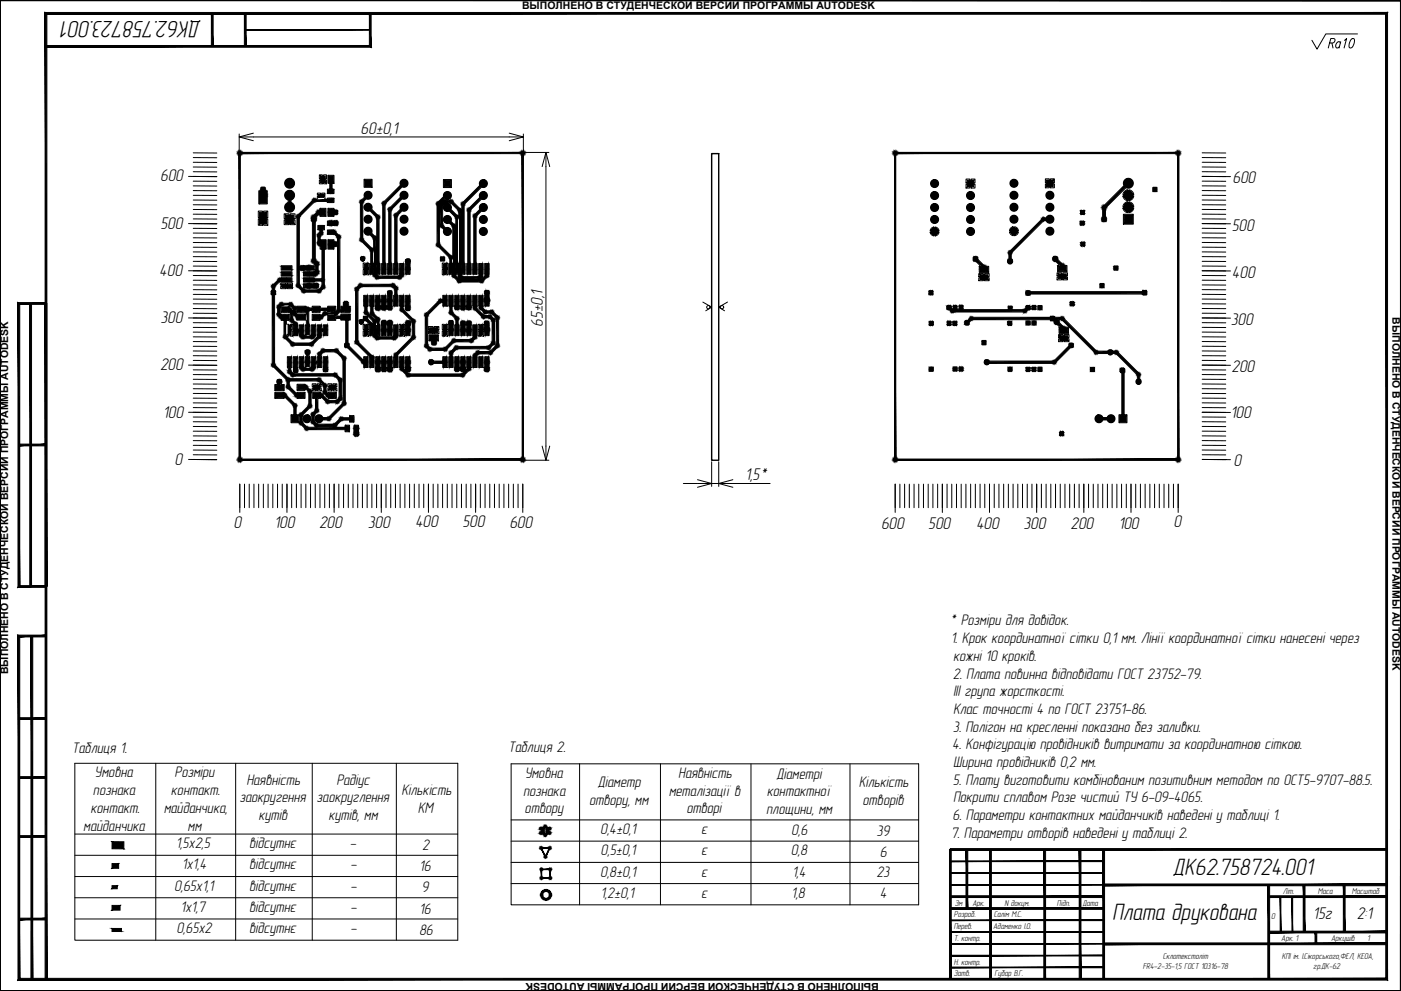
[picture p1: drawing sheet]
<svg xmlns="http://www.w3.org/2000/svg" width="594mm" height="420mm" viewBox="0 0 594 420" stroke-linecap="round" stroke-linejoin="round" font-family="sans-serif">
<defs><g id="words">
<g font-size="10.2">
<text x="85.4" y="9" transform="rotate(-180 85.4 9)">ДК62.758723.001</text>
<text x="497.1" y="370.9">ДК62.758724.001</text>
<text x="471.6" y="390.2">Плата друкована</text>
</g>
<text font-size="7.5" x="562" y="21.5">Ra10</text>
<g font-size="7.3">
<text x="152.9" y="56.7">60±0,1</text>
<text x="67.9" y="76.9">600</text>
<text x="522.6" y="77.6">600</text>
<text x="68.1" y="97.3">500</text>
<text x="522.3" y="97.8">500</text>
<text x="67.5" y="117">400</text>
<text x="522.4" y="117.8">400</text>
<text x="68" y="137">300</text>
<text x="521.9" y="137.9">300</text>
<text x="230.1" y="138.5" transform="rotate(-90 230.1 138.5)">65±0,1</text>
<text x="67.9" y="157">200</text>
<text x="522.2" y="157.6">200</text>
<text x="69" y="177.1">100</text>
<text x="521.8" y="177.4">100</text>
<text x="74" y="197.3">0</text>
<text x="523.1" y="197.5">0</text>
<text x="315.9" y="203.6">1,5*</text>
<text x="99.1" y="224.1">0</text>
<text x="116.3" y="223.7">100</text>
<text x="135.3" y="223.8">200</text>
<text x="156" y="223.8">300</text>
<text x="176" y="223.5">400</text>
<text x="196.1" y="223.6">500</text>
<text x="216" y="223.7">600</text>
<text x="373.6" y="224.3">600</text>
<text x="393.6" y="224.2">500</text>
<text x="413.9" y="224.2">400</text>
<text x="434" y="224.4">300</text>
<text x="453.9" y="224.3">200</text>
<text x="474.2" y="224.2">100</text>
<text x="497.5" y="223.4">0</text>
<text x="556.7" y="389.7">15г</text>
<text x="575.3" y="389.7">2:1</text>
</g>
<g font-size="6.6">
<text x="402.6" y="265.2">* Розміри для довідок.</text>
<text x="403.1" y="272.7">1. Крок координатної сітки 0,1 мм. Лінії координатної сітки нанесені через</text>
<text x="404.1" y="280.2">кожні 10 кроків.</text>
<text x="404.1" y="287.7">2. Плата повинна відповідати ГОСТ 23752-79.</text>
<text x="404.1" y="295.2">III група жорсткості.</text>
<text x="404.1" y="302.7">Клас точності 4 по ГОСТ 23751-86.</text>
<text x="404.1" y="310.2">3. Полігон на кресленні показано без заливки.</text>
<text x="403.8" y="317.7">4. Конфігурацію провідників витримати за координатною сіткою.</text>
<text x="30.4" y="319.1">Таблиця 1.</text>
<text x="215.4" y="318.9">Таблиця 2.</text>
<text x="40.1" y="329.6">Умовна</text>
<text x="74" y="329.6">Розміри</text>
<text x="222.5" y="329.8">Умовна</text>
<text x="287.6" y="329.8">Наявність</text>
<text x="404.1" y="325.2">Ширина провідників 0,2 мм.</text>
<text x="104.5" y="332.7">Наявність</text>
<text x="142.6" y="332.7">Радіус</text>
<text x="253.3" y="333.6">Діаметр</text>
<text x="329.1" y="330.1">Діаметрі</text>
<text x="364.1" y="333.6">Кількість</text>
<text x="404.1" y="332.7">5. Плату виготовити комбінованим позитивним методом по ОСТ5-9707-88.5.</text>
<text x="39.4" y="337.1">познака</text>
<text x="72.5" y="337.1">контакт.</text>
<text x="101.5" y="340.2">заокругення</text>
<text x="134.3" y="340.2">заокруглення</text>
<text x="170.2" y="337.1">Кількість</text>
<text x="221.8" y="337.3">познака</text>
<text x="249.8" y="341.1">отвору, мм</text>
<text x="283.6" y="337.3">металізації в</text>
<text x="325.2" y="337.6">контактної</text>
<text x="365.8" y="341.1">отворів</text>
<text x="404.1" y="340.2">Покрити сплавом Розе чистий ТУ 6-09-4065.</text>
<text x="38.4" y="344.6">контакт.</text>
<text x="69.4" y="344.6">майданчика,</text>
<text x="109.6" y="347.7">кутів</text>
<text x="139.2" y="347.7">кутів, мм</text>
<text x="177.1" y="344.6">КМ</text>
<text x="222.5" y="344.8">отвору</text>
<text x="291" y="344.8">отворі</text>
<text x="324.9" y="345.1">площини, мм</text>
<text x="403.9" y="347.7">6. Параметри контактних майданчиків наведені у таблиці 1.</text>
<text x="35.3" y="352.1">майданчика</text>
<text x="79.5" y="352.1">мм</text>
<text x="254.5" y="353.6">0,4±0,1</text>
<text x="297.4" y="353.6">є</text>
<text x="74.5" y="359.6">1,5х2,5</text>
<text x="105.6" y="359.6">відсутнє</text>
<text x="148.4" y="359.6">-</text>
<text x="335.5" y="354">0,6</text>
<text x="371.6" y="354.4">39</text>
<text x="403.2" y="355.2">7. Параметри отворів наведені у таблиці 2.</text>
<text x="179" y="360.4">2</text>
<text x="254.7" y="362.6">0,5±0,1</text>
<text x="297.4" y="362.6">є</text>
<text x="335.4" y="362.6">0,8</text>
<text x="373" y="363.4">6</text>
<text x="77.1" y="368.6">1х1,4</text>
<text x="105.6" y="368.6">відсутнє</text>
<text x="148.9" y="368.6">-</text>
<text x="177.8" y="369.4">16</text>
<text x="254.5" y="371.6">0,8±0,1</text>
<text x="297.4" y="371.6">є</text>
<text x="335.8" y="371.6">1,4</text>
<text x="371.6" y="371.6">23</text>
<text x="73.8" y="377.6">0,65х1,1</text>
<text x="105.6" y="377.6">відсутнє</text>
<text x="148.9" y="377.6">-</text>
<text x="178.7" y="378.4">9</text>
<text x="254.6" y="380.6">1,2±0,1</text>
<text x="297.4" y="380.6">є</text>
<text x="335.5" y="380.6">1,8</text>
<text x="373.2" y="380.6">4</text>
<text x="76.6" y="386.6">1х1,7</text>
<text x="105.6" y="386.6">відсутнє</text>
<text x="148.9" y="386.6">-</text>
<text x="177.8" y="387.4">16</text>
<text x="74.8" y="395.6">0,65х2</text>
<text x="105.6" y="395.6">відсутнє</text>
<text x="148.9" y="395.6">-</text>
<text x="177.7" y="396.4">86</text>
</g>
<g font-size="4.4">
<text x="221.4" y="3.7">ВЫПОЛНЕНО В СТУДЕНЧЕСКОЙ ВЕРСИИ ПРОГРАММЫ AUTODESK</text>
<text x="590.5" y="134.5" transform="rotate(90 590.5 134.5)">ВЫПОЛНЕНО В СТУДЕНЧЕСКОЙ ВЕРСИИ ПРОГРАММЫ AUTODESK</text>
<text x="3.5" y="285.8" transform="rotate(-90 3.5 285.8)">ВЫПОЛНЕНО В СТУДЕНЧЕСКОЙ ВЕРСИИ ПРОГРАММЫ AUTODESK</text>
<text x="372.6" y="416.7" transform="rotate(-180 372.6 416.7)">ВЫПОЛНЕНО В СТУДЕНЧЕСКОЙ ВЕРСИИ ПРОГРАММЫ AUTODESK</text>
</g>
<g font-size="3.7">
<text x="404.8" y="384">Зм</text>
<text x="412.3" y="384">Арк.</text>
<text x="426" y="384">N докум.</text>
<text x="448.2" y="384">Підп.</text>
<text x="459" y="384">Дата</text>
<text x="544" y="379">Літ.</text>
<text x="558.9" y="379">Маса</text>
<text x="573.2" y="379">Масштаб</text>
<text x="404.5" y="388.7">Розроб.</text>
<text x="421.4" y="388.7">Cалім М.С.</text>
<text x="539.1" y="389.7">0</text>
<text x="404.4" y="394">Перев.</text>
<text x="421.1" y="394">Адаменко І.О.</text>
<text x="404.4" y="399">Т. контр.</text>
<text x="543.2" y="399">Арк. 1</text>
<text x="564.4" y="399">Аркушів</text>
<text x="579.8" y="399">1</text>
<text x="493" y="406.6">Склотекстоліт</text>
<text x="543.5" y="406.5">КПІ ім. І.Сікорського,ФЕЛ, КЕОА,</text>
<text x="404.4" y="409">Н. контр.</text>
<text x="404.4" y="414">Затв.</text>
<text x="421.7" y="414">Губар В.Г.</text>
<text x="484.6" y="410.8">FR4-2-35-1,5 ГОСТ 10316-78</text>
<text x="556.9" y="410.7">гр.ДК-62</text>
</g>
</g></defs>
<!-- layer: 0 -->
<g fill="none" stroke="#000" stroke-width=".42">
<path d="M575.6 14.4h-13.4l-3.7 6.4-2.2-3.7M594 .2h-594v420h594M101.4 56.8v7.2M101.4 58.1h120.5M107.4 56.5l-6 1.6 6 1.6M215.9 56.5l6 1.6-6 1.6M221.9 56.8v7.2M79.9 74.8l12 .1M81.9 64.8l10 .1M81.9 66.8l10 .1M81.9 68.8l10 .1M81.9 70.8l10 .1"/>
<path d="M81.9 72.8l10 .1M81.9 76.8l10 .1M81.9 78.8l10 .1M222.6 64.6h10.1M229.9 70.6l1.6-6 1.6 6M231.5 64.6v130.5M509.8 64.8l10 .1M509.8 66.8l10 .1M509.8 68.8l10 .1M509.8 70.8l10 .1M509.8 72.8l10 .1M509.8 74.8l12 .1"/>
<path d="M509.8 76.8l10 .1M509.8 78.8l10 .1M79.9 94.8l12 .1M81.9 80.8l10 .1M81.9 82.8l10 .1M81.9 84.8l10 .1M81.9 86.8l10 .1M81.9 88.8l10 .1M81.9 90.8l10 .1M81.9 92.8l10 .1M81.9 96.8l10 .1M81.9 98.8l10 .1"/>
<path d="M509.8 80.8l10 .1M509.8 82.8l10 .1M509.8 84.8l10 .1M509.8 86.8l10 .1M509.8 88.8l10 .1M509.8 90.8l10 .1M509.8 92.8l10 .1M509.8 94.8l12 .1M509.8 96.8l10 .1M509.8 98.8l10 .1M79.9 114.8l12 .1M81.9 100.8l10 .1"/>
<path d="M81.9 102.8l10 .1M81.9 104.8l10 .1M81.9 106.8l10 .1M81.9 108.8l10 .1M81.9 110.8l10 .1M81.9 112.8l10 .1M81.9 116.8l10 .1M81.9 118.8l10 .1M509.8 100.8l10 .1M509.8 102.8l10 .1M509.8 104.8l10 .1M509.8 106.8l10 .1"/>
<path d="M509.8 108.8l10 .1M509.8 110.8l10 .1M509.8 112.8l10 .1M509.8 114.8l12 .1M509.8 116.8l10 .1M509.8 118.8l10 .1M79.9 134.8l12 .1M81.9 120.8l10 .1M81.9 122.8l10 .1M81.9 124.8l10 .1M81.9 126.8l10 .1M81.9 128.8l10 .1"/>
<path d="M81.9 130.8l10 .1M81.9 132.8l10 .1M81.9 136.8l10 .1M81.9 138.8l10 .1M298 128.1l3.8 2.1-2.5 1.6M308.5 128.1l-3.7 2.1 2.5 1.6M509.8 120.8l10 .1M509.8 122.8l10 .1M509.8 124.8l10 .1M509.8 126.8l10 .1M509.8 128.8l10 .1M509.8 130.8l10 .1"/>
<path d="M509.8 132.8l10 .1M509.8 134.8l12 .1M509.8 136.8l10 .1M509.8 138.8l10 .1M79.9 154.8l12 .1M81.9 140.8l10 .1M81.9 142.8l10 .1M81.9 144.8l10 .1M81.9 146.8l10 .1M81.9 148.8l10 .1M81.9 150.8l10 .1M81.9 152.8l10 .1"/>
<path d="M81.9 156.8l10 .1M81.9 158.8l10 .1M509.8 140.8l10 .1M509.8 142.8l10 .1M509.8 144.8l10 .1M509.8 146.8l10 .1M509.8 148.8l10 .1M509.8 150.8l10 .1M509.8 152.8l10 .1M509.8 154.8l12 .1M509.8 156.8l10 .1M509.8 158.8l10 .1"/>
<path d="M79.9 174.8l12 .1M81.9 160.8l10 .1M81.9 162.8l10 .1M81.9 164.8l10 .1M81.9 166.8l10 .1M81.9 168.8l10 .1M81.9 170.8l10 .1M81.9 172.8l10 .1M81.9 176.8l10 .1M81.9 178.8l10 .1M509.8 160.8l10 .1M509.8 162.8l10 .1"/>
<path d="M509.8 164.8l10 .1M509.8 166.8l10 .1M509.8 168.8l10 .1M509.8 170.8l10 .1M509.8 172.8l10 .1M509.8 174.8l12 .1M509.8 176.8l10 .1M509.8 178.8l10 .1M79.9 194.8l12 .1-10-.1M81.9 180.8l10 .1M81.9 182.8l10 .1M81.9 184.8l10 .1"/>
<path d="M81.9 186.8l10 .1M81.9 188.8l10 .1M81.9 190.8l10 .1M81.9 192.8l10 .1M222.6 195.1h10.1M229.9 189.1l1.6 6 1.6-6M301.8 195.8v10.4M304.8 195.8v10.4M509.8 180.8l10 .1M509.8 182.8l10 .1M509.8 184.8l10 .1M509.8 186.8l10 .1"/>
<path d="M509.8 188.8l10 .1M509.8 190.8l10 .1M509.8 192.8l10 .1M519.8 194.9l-10-.1 12 .1M101.7 205.2v12M103.7 205.2v10M105.7 205.2v10M107.7 205.2v10M109.7 205.2v10M111.7 205.2v10M113.7 205.2v10M115.7 205.2v10"/>
<path d="M117.7 205.2v10M119.7 205.2v10M121.7 205.2v12M123.7 205.2v10M125.7 205.2v10M127.7 205.2v10M129.7 205.2v10M131.7 205.2v10M133.7 205.2v10M135.7 205.2v10M137.7 205.2v10M139.7 205.2v10"/>
<path d="M141.7 205.2v12M143.7 205.2v10M145.7 205.2v10M147.7 205.2v10M149.7 205.2v10M151.7 205.2v10M153.7 205.2v10M155.7 205.2v10M157.7 205.2v10M159.7 205.2v10M161.7 205.2v12M163.7 205.2v10"/>
<path d="M165.7 205.2v10M167.7 205.2v10M169.7 205.2v10M171.7 205.2v10M173.7 205.2v10M175.7 205.2v10M177.7 205.2v10M179.7 205.2v10M181.7 205.2v12M183.7 205.2v10M185.7 205.2v10M187.7 205.2v10"/>
<path d="M189.7 205.2v10M191.7 205.2v10M193.7 205.2v10M195.7 205.2v10M197.7 205.2v10M199.7 205.2v10M201.7 205.2v12M203.7 205.2v10M205.7 205.2v10M207.7 205.2v10M209.7 205.2v10M211.7 205.2v10"/>
<path d="M213.7 205.2v10M215.7 205.2v10M217.7 205.2v10M219.7 205.2v10M221.7 205.2v12M289.8 205h12l-6 1.6M295.8 203.4l6 1.6h24.8M310.8 203.4l-6 1.6 6 1.6M379.6 205.3v12M381.6 205.3v10M383.6 205.3v10M385.6 205.3v10"/>
<path d="M387.6 205.3v10M389.6 205.3v10M391.6 205.3v10M393.6 205.3v10M395.6 205.3v10M397.6 205.3v10M399.6 205.3v12M401.6 205.3v10M403.6 205.3v10M405.6 205.3v10M407.6 205.3v10M409.6 205.3v10"/>
<path d="M411.6 205.3v10M413.6 205.3v10M415.6 205.3v10M417.6 205.3v10M419.6 205.3v12M421.6 205.3v10M423.6 205.3v10M425.6 205.3v10M427.6 205.3v10M429.6 205.3v10M431.6 205.3v10M433.6 205.3v10"/>
<path d="M435.6 205.3v10M437.6 205.3v10M439.6 205.3v12M441.6 205.3v10M443.6 205.3v10M445.6 205.3v10M447.6 205.3v10M449.6 205.3v10M451.6 205.3v10M453.6 205.3v10M455.6 205.3v10M457.6 205.3v10"/>
<path d="M459.6 205.3v12M461.6 205.3v10M463.6 205.3v10M465.6 205.3v10M467.6 205.3v10M469.6 205.3v10M471.6 205.3v10M473.6 205.3v10M475.6 205.3v10M477.6 205.3v10M479.6 205.3v12M481.6 205.3v10"/>
<path d="M483.6 205.3v10M485.6 205.3v10M487.6 205.3v10M489.6 205.3v10M491.6 205.3v10M493.6 205.3v10M495.6 205.3v10M497.6 205.3v10M499.6 205.3v12M31.7 323.6h162.4v75h-162.4zM66.1 323.6v75M99.9 323.6v75"/>
<path d="M132.4 323.6v75M168.1 323.6v75M216.7 323.8h172.8v59.8h-172.8zM245.8 323.8v59.8M280.1 323.8v59.8M318.4 323.8v59.8M360.4 323.8v59.8M31.7 353.6h162.4M216.7 347.6h172.8M216.7 356.6h172.8M31.7 362.6h162.4M31.7 371.6h162.4"/>
<path d="M216.7 365.6h172.8M216.7 374.6h172.8M31.7 380.6h162.4M31.7 389.6h162.4"/>
<circle cx="300.4" cy="130.2" r=".71"/>
<circle cx="306.2" cy="130.2" r=".71"/>
</g>
<!-- layer: TopLayer -->
<g fill="#000" stroke="#000" stroke-width=".42">
<path d="M171.3 77.7h1.4zM205 77.8h1.4zM156.1 82.8h1.4zM156.1 87.9h1.4zM156.1 93h1.4zM156.1 98h1.4zM171.3 98h1.4zM171.3 93h1.4zM171.3 87.9h1.4zM171.3 82.8h1.4zM189.7 82.9h1.4zM189.7 88h1.4z"/>
<path d="M189.7 93.1h1.4zM189.7 98.1h1.4zM205 98.1h1.4zM205 93.1h1.4zM205 88h1.4zM205 82.9h1.4zM153.8 109.8h.8zM173 110.8h.8zM153.2 136.5h.8zM130.4 149.4l.8 .1zM182.8 153.6h.8zM118.5 161.9h.8z"/>
<path d="M130.2 177.5l1.4 .2zM135.2 177.5l1.4 .2z"/>
<path d="M111.2 79.9l.3 .4zM111.2 79.9l.3 .4zM111.1 80l.4 .3z"/>
<path d="M111.4 79.8l.1 .5zM111.3 79.8l.2 .5zM111.2 79.8l.3 .5z"/>
<path d="M111.7 79.8l-.2 .5zM111.6 79.8l-.1 .5zM111.5 79.7v.6z"/>
<path d="M121 77.7h1.8zM121 77.9l1.8-.2zM121 78.1l1.8-.4z"/>
<path d="M121.1 77.1l1.7 .6zM121 77.3l1.8 .4zM121 77.5l1.8 .2z"/>
<path d="M121.1 78.3l1.7-.6zM121.2 78.4l1.6-.7zM121.2 78.6l1.6-.9z"/>
<path d="M121.3 76.6l1.5 1.1zM121.2 76.8l1.6 .9zM121.2 77l1.6 .7z"/>
<path d="M121.3 78.8l1.5-1.1zM121.5 78.9l1.3-1.2zM122.8 77.7l-1.1 1.5z"/>
<path d="M121.6 76.4l1.2 1.3zM121.5 76.5l1.3 1.2zM121.5 76.5l1.3 1.2z"/>
<path d="M122.8 77.7l-.9 1.6zM122.8 77.7l-.9 1.6zM122.8 77.7l-.6 1.7z"/>
<path d="M122.1 76.1l.7 1.6zM121.9 76.1l.9 1.6zM121.7 76.2l1.1 1.5z"/>
<path d="M122.8 77.7l-.6 1.7zM122.8 77.7l-.4 1.8zM122.8 77.7v1.8z"/>
<path d="M122.6 75.9l.2 1.8zM122.4 75.9l.4 1.8zM122.2 76l.6 1.7z"/>
<path d="M122.8 77.7v1.8zM122.8 77.7l.4 1.8zM122.8 77.7l.6 1.7z"/>
<path d="M123.2 75.9l-.4 1.8zM123 75.9l-.2 1.8zM122.8 75.9v1.8z"/>
<path d="M122.8 77.7l.6 1.7zM122.8 77.7l.9 1.6zM122.8 77.7l.9 1.6z"/>
<path d="M123.7 76.1l-.9 1.6zM123.5 76.1l-.7 1.6zM123.4 76l-.6 1.7z"/>
<path d="M122.8 77.7l1.2 1.3zM122.8 77.7l1.2 1.3zM122.8 77.7l1.3 1.2z"/>
<path d="M122.8 77.7l1.3-1.2zM124 76.4l-1.2 1.3zM123.9 76.2l-1.1 1.5z"/>
<path d="M122.8 77.7l1.6 .9zM122.8 77.7l1.6 .9zM122.8 77.7l1.7 .6z"/>
<path d="M122.8 77.7l1.7-.6zM122.8 77.7l1.6-.9zM122.8 77.7l1.6-.9z"/>
<path d="M122.8 77.7l1.7 .6zM122.8 77.7l1.8 .4zM122.8 77.7h1.8z"/>
<path d="M122.8 77.7h1.8zM122.8 77.7l1.8-.4zM122.8 77.7l1.7-.6z"/>
<path d="M135.9 74.6l2 2.8h-2zM135.9 74.6l2 2.8v-2.8z"/>
<path d="M139.3 74.6l2 2.8h-2zM139.3 74.6l2 2.8v-2.8z"/>
<path d="M154.7 76.3l2.8 2.8h-2.8zM154.7 76.3l2.8 2.8v-2.8z"/>
<path d="M169.9 77.9l1.4-.2zM170 78.1l1.3-.4zM170 78.2l1.3-.5z"/>
<path d="M170 77.4l1.3 .3zM169.9 77.5l1.4 .2zM169.9 77.7h1.4z"/>
<path d="M170.1 78.4l1.2-.7zM170.2 78.5l1.1-.8zM170.3 78.6l1-.9z"/>
<path d="M170.2 76.9l1.1 .8zM170.1 77.1l1.2 .6zM170 77.2l1.3 .5z"/>
<path d="M171.3 77.7l-.8 1.2zM171.3 77.7l-.6 1.3zM171.3 77.7l-.6 1.3z"/>
<path d="M170.4 76.7l.9 1zM170.4 76.7l.9 1zM170.3 76.8l1 .9z"/>
<path d="M171.3 77.7l-.5 1.3zM171.3 77.7l-.2 1.4zM171.3 77.7v1.4z"/>
<path d="M170.8 76.4l.5 1.3zM170.7 76.5l.6 1.2zM170.5 76.6l.8 1.1z"/>
<path d="M171.3 77.7v1.4zM171.3 77.7l.2 1.4zM171.3 77.7l.5 1.3z"/>
<path d="M171.3 76.3v1.4zM171.1 76.3l.2 1.4zM171 76.4l.3 1.3z"/>
<path d="M171.3 77.7l.7 1.3zM171.3 77.7l.7 1.3zM171.3 77.7l.8 1.2z"/>
<path d="M171.8 76.4l-.5 1.3zM171.7 76.4l-.4 1.3zM171.5 76.3l-.2 1.4z"/>
<path d="M171.3 77.7l1.1 .9zM171.3 77.7l1.1 .9zM171.3 77.7l1.2 .8z"/>
<path d="M172.2 76.7l-.9 1zM172.1 76.6l-.8 1.1zM172 76.5l-.7 1.2z"/>
<path d="M171.3 77.7l1.3 .7zM171.3 77.7l1.4 .4zM171.3 77.7l1.4 .4z"/>
<path d="M171.3 77.7l1.3-.6zM171.3 77.7l1.3-.6zM171.3 77.7l1.1-.9z"/>
<path d="M171.3 77.7h1.4zM171.3 77.7l1.4-.3zM171.3 77.7l1.4-.3z"/>
<path d="M188.3 76.4l2.8 2.8h-2.8zM188.3 76.4l2.8 2.8v-2.8z"/>
<path d="M203.6 78l1.4-.2zM203.6 78.2l1.4-.4zM203.7 78.3l1.3-.5z"/>
<path d="M203.6 77.5l1.4 .3zM203.6 77.6l1.4 .2zM203.6 77.8h1.4z"/>
<path d="M203.7 78.5l1.3-.7zM203.8 78.6l1.2-.8zM203.9 78.7l1.1-.9z"/>
<path d="M203.8 77l1.2 .8zM203.7 77.2l1.3 .6zM203.7 77.3l1.3 .5z"/>
<path d="M205 77.8l-.8 1.2zM205 77.8l-.7 1.3zM205 77.8l-.7 1.3z"/>
<path d="M204 76.8l1 1zM204 76.8l1 1zM203.9 76.9l1.1 .9z"/>
<path d="M205 77.8l-.5 1.3zM205 77.8l-.2 1.4zM205 77.8v1.4z"/>
<path d="M204.5 76.5l.5 1.3zM204.3 76.6l.7 1.2zM204.2 76.7l.8 1.1z"/>
<path d="M205 77.8v1.4zM205 77.8l.1 1.4zM205 77.8l.5 1.3z"/>
<path d="M205 76.4v1.4zM204.8 76.4l.2 1.4zM204.6 76.5l.4 1.3z"/>
<path d="M205 77.8l.6 1.3zM205 77.8l.6 1.3zM205 77.8l.8 1.2z"/>
<path d="M205.5 76.5l-.5 1.3zM205.3 76.5l-.3 1.3zM205.1 76.4l-.1 1.4z"/>
<path d="M205 77.8l.9 1.1zM205 77.8l1.1 .8zM205 77.8l1.2 .7z"/>
<path d="M205.9 76.8l-.9 1zM205.8 76.7l-.8 1.1zM205.6 76.6l-.6 1.2z"/>
<path d="M205 77.8l1.2 .7zM205 77.8l1.3 .5zM205 77.8l1.4 .2z"/>
<path d="M205 77.8l1.2-.6zM205 77.8l1.2-.6zM205 77.8l1.1-.8z"/>
<path d="M205 77.8h1.4zM205 77.8l1.4-.2zM205 77.8l1.3-.5z"/>
<path d="M110.9 80.3h.6zM110.9 80.4l.6-.1zM111 80.5l.5-.2z"/>
<path d="M111 80l.5 .3zM111 80.1l.5 .2zM110.9 80.2l.6 .1z"/>
<path d="M111 80.6l.5-.3zM111.1 80.7l.4-.4zM111.5 80.3l-.3 .5z"/>
<path d="M111.2 80.3v3.4h.6zM111.2 80.3h.6v3.4z"/>
<path d="M111.2 83.7h.3zM111.2 83.7h.3zM111.3 83.8l.2-.1z"/>
<path d="M111.2 80.3h.3zM111.2 80.4l.3-.1zM111.3 80.5l.2-.2z"/>
<path d="M111.2 83.7h.3zM111.2 83.7h.3zM111.3 83.8l.2-.1z"/>
<path d="M111.5 80.3l-.2 .6zM111.5 80.3l-.2 .6zM111.5 80.3v.6z"/>
<path d="M111.3 83.4l.2 .3zM111.3 83.5l.2 .2zM111.2 83.6l.3 .1z"/>
<path d="M111.3 83.9l.2-.2zM111.5 83.7l-.1 .2zM111.5 83.7v.3z"/>
<path d="M111.3 80.1l.2 .2zM111.3 80.2l.2 .1zM111.2 80.3h.3z"/>
<path d="M111.3 80.5l.2-.2zM111.5 80.3v.3zM111.5 80.3v.3z"/>
<path d="M111.3 83.4l.4 .5 .5-1.3zM112.2 82.6l.4 .4-.9 .9z"/>
<path d="M111.3 83.4l.2 .3zM111.3 83.5l.2 .2zM111.2 83.6l.3 .1z"/>
<path d="M111.3 83.9l.2-.2zM111.5 83.7l-.1 .2zM111.5 83.7v.3z"/>
<path d="M111.5 83.4v.3zM111.4 83.4l.1 .3zM111.3 83.4l.2 .3z"/>
<path d="M111.5 83.7l.1 .3zM111.5 83.7l.2 .2zM111.5 83.7l.2 .2z"/>
<path d="M111.5 80.1v.2zM111.4 80.1l.1 .2zM111.3 80.1l.2 .2z"/>
<path d="M111.5 80.3l.1 .3zM111.5 80.3l.1 .3zM111.5 80.3l.2 .2z"/>
<path d="M111.5 83.4v.3zM111.4 83.4l.1 .3zM111.3 83.4l.2 .3z"/>
<path d="M111.5 83.7l.1 .3zM111.5 83.7l.2 .2zM111.5 83.7l.2 .2z"/>
<path d="M111.5 80.3v.6zM111.5 80.3l.2 .6zM111.5 80.3l.2 .6z"/>
<path d="M111.7 83.4l-.2 .3zM111.6 83.4l-.1 .3zM111.5 83.4v.3z"/>
<path d="M111.5 83.7l.2 .2zM111.5 83.7h.3zM111.5 83.7h.3z"/>
<path d="M111.7 80.1l-.2 .2zM111.6 80.1l-.1 .2zM111.5 80v.3z"/>
<path d="M111.5 80.3l.3 .2zM111.5 80.3l.3 .1zM111.5 80.3l.3 .1z"/>
<path d="M111.7 83.4l-.2 .3zM111.6 83.4l-.1 .3zM111.5 83.4v.3z"/>
<path d="M111.5 83.7l.2 .2zM111.5 83.7h.3zM111.5 83.7h.3z"/>
<path d="M111.5 83.7l.3-.1zM111.5 83.7l.3-.1zM111.7 83.4l-.2 .3z"/>
<path d="M111.5 80.3h.3zM111.5 80.3h.3zM111.5 80.3l.2-.2z"/>
<path d="M111.5 83.7l.3-.1zM111.5 83.7l.3-.1zM111.7 83.4l-.2 .3z"/>
<path d="M111.5 80.3l.4 .5zM111.5 80.3l.4 .5zM111.5 80.3l.5 .4z"/>
<path d="M111.5 80.3l.5-.3zM111.9 79.9l-.4 .4zM111.8 79.8l-.3 .5z"/>
<path d="M111.5 80.3l.6 .2zM111.5 80.3l.6 .2zM111.5 80.3h.6z"/>
<path d="M112.1 82.8h.3zM112.1 82.9l.3-.1zM112.2 82.9l.2-.1z"/>
<path d="M111.5 80.3h.6zM111.5 80.3l.6-.1zM111.5 80.3l.6-.2z"/>
<path d="M112.2 82.6l.2 .2zM112.2 82.6l.2 .2zM112.1 82.7l.3 .1z"/>
<path d="M112.2 83l.2-.2zM112.4 82.8l-.1 .3zM112.4 82.8l-.1 .3z"/>
<path d="M112.3 82.5l.1 .3zM112.3 82.5l.1 .3zM112.2 82.6l.2 .2z"/>
<path d="M112.4 82.8v.3zM112.4 82.8l.1 .3zM112.4 82.8l.2 .2z"/>
<path d="M112.6 82.5l-.2 .3zM112.5 82.5l-.1 .3zM112.4 82.5v.3z"/>
<path d="M112.4 82.8l.2 .2zM112.4 82.8l.3 .1zM112.4 82.8l.3 .1z"/>
<path d="M112.4 82.8l.3-.1zM112.4 82.8l.3-.2zM112.4 82.8l.2-.2z"/>
<path d="M113 90v5h-3zM110 90v5l3-5z"/>
<path d="M113 81.2v5h-3zM110 81.2v5l3-5z"/>
<path d="M121 91.1l3.6 3.6h-3.6zM121 91.1l3.6 3.6v-3.6z"/>
<path d="M121 87.9h1.8zM121 88.1l1.8-.2zM121 88.2l1.8-.3z"/>
<path d="M121 82.8h1.8zM121 83l1.8-.2zM121 83.2l1.8-.4z"/>
<path d="M121.1 87.3l1.7 .6zM121 87.5l1.8 .4zM121 87.7l1.8 .2z"/>
<path d="M121.1 88.4l1.7-.5zM121.2 88.6l1.6-.7zM121.2 88.8l1.6-.9z"/>
<path d="M121.1 82.2l1.7 .6zM121 82.4l1.8 .4zM121 82.6l1.8 .2z"/>
<path d="M121.1 83.3l1.7-.5zM121.2 83.5l1.6-.7zM121.2 83.7l1.6-.9z"/>
<path d="M121.3 86.8l1.5 1.1zM121.2 87l1.6 .9zM121.2 87.1l1.6 .8z"/>
<path d="M121.3 88.9l1.5-1zM121.5 89.1l1.3-1.2zM122.8 87.9l-1.1 1.4z"/>
<path d="M121.3 81.7l1.5 1.1zM121.2 81.9l1.6 .9zM121.2 82.1l1.6 .7z"/>
<path d="M121.3 83.8l1.5-1zM121.5 84l1.3-1.2zM122.8 82.8l-1.1 1.4z"/>
<path d="M121.6 86.5l1.2 1.4zM121.5 86.7l1.3 1.2zM121.5 86.7l1.3 1.2z"/>
<path d="M122.8 87.9l-.9 1.5zM122.8 87.9l-.9 1.5zM122.8 87.9l-.6 1.7z"/>
<path d="M121.6 81.4l1.2 1.4zM121.5 81.6l1.3 1.2zM121.5 81.6l1.3 1.2z"/>
<path d="M122.8 82.8l-.9 1.5zM122.8 82.8l-.9 1.5zM122.8 82.8l-.6 1.7z"/>
<path d="M122.1 86.2l.7 1.7zM121.9 86.3l.9 1.6zM121.7 86.4l1.1 1.5z"/>
<path d="M122.8 87.9l-.6 1.7zM122.8 87.9l-.4 1.7zM122.8 87.9v1.8z"/>
<path d="M122.1 81.1l.7 1.7zM121.9 81.2l.9 1.6zM121.7 81.3l1.1 1.5z"/>
<path d="M122.8 82.8l-.6 1.7zM122.8 82.8l-.4 1.7zM122.8 82.8v1.8z"/>
<path d="M122.5 82.8v5.1h.6zM122.5 82.8h.6v5.1z"/>
<path d="M122.5 87.9h.3zM122.5 87.9h.3zM122.5 88l.3-.1z"/>
<path d="M122.5 82.8h.3zM122.5 82.9l.3-.1zM122.5 82.9l.3-.1z"/>
<path d="M122.6 87.7l.2 .2zM122.5 87.7l.3 .2zM122.5 87.8l.3 .1z"/>
<path d="M122.6 88.1l.2-.2zM122.8 87.9l-.1 .3zM122.8 87.9l-.1 .3z"/>
<path d="M122.6 82.6l.2 .2zM122.5 82.6l.3 .2zM122.5 82.7l.3 .1z"/>
<path d="M122.6 83l.2-.2zM122.8 82.8l-.1 .3zM122.8 82.8l-.1 .3z"/>
<path d="M122.7 87.6l.1 .3zM122.7 87.6l.1 .3zM122.6 87.7l.2 .2z"/>
<path d="M122.8 87.9l.1 .3zM122.8 87.9l.1 .3zM122.8 87.9l.2 .2z"/>
<path d="M122.7 82.5l.1 .3zM122.7 82.5l.1 .3zM122.6 82.6l.2 .2z"/>
<path d="M122.8 82.8l.1 .3zM122.8 82.8l.1 .3zM122.8 82.8l.2 .2z"/>
<path d="M122.6 86.1l.2 1.8zM122.4 86.1l.4 1.8zM122.2 86.2l.6 1.7z"/>
<path d="M122.8 87.9v1.8zM122.8 87.9l.4 1.7zM122.8 87.9l.6 1.7z"/>
<path d="M122.6 81l.2 1.8zM122.4 81l.4 1.8zM122.2 81.1l.6 1.7z"/>
<path d="M122.8 82.8v1.8zM122.8 82.8l.4 1.7zM122.8 82.8l.6 1.7z"/>
<path d="M123 87.6l-.2 .3zM122.9 87.6l-.1 .3zM122.8 87.6v.3z"/>
<path d="M122.8 87.9l.2 .2zM122.8 87.9h.3zM122.8 87.9h.3z"/>
<path d="M123 82.5l-.2 .3zM122.9 82.5l-.1 .3zM122.8 82.5v.3z"/>
<path d="M122.8 82.8l.2 .2zM122.8 82.8l.3 .1zM122.8 82.8l.3 .1z"/>
<path d="M122.8 87.9l.3-.1zM122.8 87.9l.3-.1zM123 87.7l-.2 .2z"/>
<path d="M122.8 82.8l.3-.1zM122.8 82.8l.3-.1zM123 82.6l-.2 .2z"/>
<path d="M123.2 86.1l-.4 1.8zM123 86.1l-.2 1.8zM122.8 86.1v1.8z"/>
<path d="M122.8 87.9l.6 1.7zM122.8 87.9l.9 1.5zM122.8 87.9l.9 1.5z"/>
<path d="M123.2 81l-.4 1.8zM123 81l-.2 1.8zM122.8 81v1.8z"/>
<path d="M122.8 82.8l.6 1.7zM122.8 82.8l.9 1.5zM122.8 82.8l.9 1.5z"/>
<path d="M123.7 86.3l-.9 1.6zM123.5 86.2l-.7 1.7zM123.4 86.2l-.6 1.7z"/>
<path d="M122.8 87.9l1.2 1.3zM122.8 87.9l1.2 1.3zM122.8 87.9l1.3 1.2z"/>
<path d="M123.7 81.2l-.9 1.6zM123.5 81.1l-.7 1.7zM123.4 81.1l-.6 1.7z"/>
<path d="M122.8 82.8l1.2 1.3zM122.8 82.8l1.2 1.3zM122.8 82.8l1.3 1.2z"/>
<path d="M122.8 87.9l1.3-1.2zM124 86.5l-1.2 1.4zM123.9 86.4l-1.1 1.5z"/>
<path d="M122.8 87.9l1.6 .9zM122.8 87.9l1.6 .9zM122.8 87.9l1.7 .5z"/>
<path d="M122.8 82.8l1.3-1.2zM124 81.4l-1.2 1.4zM123.9 81.3l-1.1 1.5z"/>
<path d="M122.8 82.8l1.6 .9zM122.8 82.8l1.6 .9zM122.8 82.8l1.7 .5z"/>
<path d="M122.8 87.9l1.7-.6zM122.8 87.9l1.6-.9zM122.8 87.9l1.6-.9z"/>
<path d="M122.8 87.9l1.7 .5zM122.8 87.9l1.8 .3zM122.8 87.9h1.8z"/>
<path d="M122.8 82.8l1.7-.6zM122.8 82.8l1.6-.9zM122.8 82.8l1.6-.9z"/>
<path d="M122.8 82.8l1.7 .5zM122.8 82.8l1.8 .4zM122.8 82.8h1.8z"/>
<path d="M122.8 87.9h1.8zM122.8 87.9l1.8-.4zM122.8 87.9l1.7-.6z"/>
<path d="M122.8 82.8h1.8zM122.8 82.8l1.8-.4zM122.8 82.8l1.7-.6z"/>
<path d="M133.1 84.8l-6.8 6.8 .3 .3zM133.1 84.8l.3 .3-6.8 6.8z"/>
<path d="M132.5 93h.6zM132.5 93.1l.6-.1zM132.5 93.2l.6-.2z"/>
<path d="M132.6 92.7l.5 .3zM132.5 92.8l.6 .2zM132.5 92.9l.6 .1z"/>
<path d="M132.6 93.3l.5-.3zM132.6 93.4l.5-.4zM133.1 93l-.4 .5z"/>
<path d="M132.8 92.1h.3zM132.8 92.2l.3-.1zM132.8 92.3l.3-.2z"/>
<path d="M132.8 92.1v.9h.6zM132.8 92.1h.6v.9z"/>
<path d="M132.8 93h.3zM132.8 93.1l.3-.1zM132.8 93.2l.3-.2z"/>
<path d="M132.8 92.1h.3zM132.8 92.2l.3-.1zM132.8 92.3l.3-.2z"/>
<path d="M132.8 93h.3zM132.8 93.1l.3-.1zM132.8 93.2l.3-.2z"/>
<path d="M132.7 92.5l.4 .5zM132.6 92.6l.5 .4zM132.6 92.6l.5 .4z"/>
<path d="M133.1 93l-.3 .5zM133.1 93l-.1 .6zM133.1 93l-.1 .6z"/>
<path d="M132.9 91.9l.4 .4 1.7-2.5zM135 89.8l.4 .4-2.1 2.1z"/>
<path d="M132.9 91.9l.2 .2zM132.8 92l.3 .1zM132.8 92l.3 .1z"/>
<path d="M132.9 92.3l.2-.2zM133.1 92.1l-.1 .3zM133.1 92.1v.3z"/>
<path d="M132.9 92.8l.2 .2zM132.8 92.9l.3 .1zM132.8 92.9l.3 .1z"/>
<path d="M132.9 93.2l.2-.2zM133.1 93l-.1 .3zM133.1 93v.3z"/>
<path d="M132.9 91.9l.2 .2zM132.8 92l.3 .1zM132.8 92l.3 .1z"/>
<path d="M132.9 92.3l.2-.2zM133.1 92.1l-.1 .3zM133.1 92.1v.3z"/>
<path d="M132.9 92.8l.2 .2zM132.8 92.9l.3 .1zM132.8 92.9l.3 .1z"/>
<path d="M132.9 93.2l.2-.2zM133.1 93l-.1 .3zM133.1 93v.3z"/>
<path d="M133 91.8l.1 .3zM132.9 91.9l.2 .2zM132.9 91.9l.2 .2z"/>
<path d="M133.1 92.1l.1 .3zM133.1 92.1l.1 .3zM133.1 92.1l.2 .2z"/>
<path d="M133 92.7l.1 .3zM132.9 92.7l.2 .3zM132.9 92.8l.2 .2z"/>
<path d="M133.1 93l.1 .3zM133.1 93l.1 .3zM133.1 93l.2 .2z"/>
<path d="M133 91.8l.1 .3zM132.9 91.9l.2 .2zM132.9 91.9l.2 .2z"/>
<path d="M133.1 92.1l.1 .3zM133.1 92.1l.1 .3zM133.1 92.1l.2 .2z"/>
<path d="M133 92.7l.1 .3zM132.9 92.7l.2 .3zM132.9 92.8l.2 .2z"/>
<path d="M133.1 93l.1 .3zM133.1 93l.1 .3zM133.1 93l.2 .2z"/>
<path d="M133 92.4l.1 .6zM132.9 92.4l.2 .6zM132.8 92.5l.3 .5z"/>
<path d="M133.1 93l.1 .6zM133.1 93l.1 .6zM133.1 93l.3 .5z"/>
<path d="M133.3 84.7v.4l6.9-.4zM133.3 85.1l6.9-.4v.4z"/>
<path d="M133.2 91.9l-.1 .2zM133.2 91.8l-.1 .3zM133.1 91.8v.3z"/>
<path d="M133.1 92.1l.3 .2zM133.1 92.1l.3 .2zM133.1 92.1l.3 .1z"/>
<path d="M133.2 92.7l-.1 .3zM133.2 92.7l-.1 .3zM133.1 92.7v.3z"/>
<path d="M133.1 93l.3 .2zM133.1 93l.3 .2zM133.1 93l.3 .1z"/>
<path d="M133.2 91.9l-.1 .2zM133.2 91.8l-.1 .3zM133.1 91.8v.3z"/>
<path d="M133.1 92.1l.3 .2zM133.1 92.1l.3 .2zM133.1 92.1l.3 .1z"/>
<path d="M133.2 92.7l-.1 .3zM133.2 92.7l-.1 .3zM133.1 92.7v.3z"/>
<path d="M133.1 93l.3 .2zM133.1 93l.3 .2zM133.1 93l.3 .1z"/>
<path d="M133.1 92.1h.3zM133.1 92.1l.3-.1zM133.1 92.1l.3-.1z"/>
<path d="M133.1 93l.3-.1zM133.1 93l.3-.1zM133.1 93l.3-.1z"/>
<path d="M133.1 92.1h.3zM133.1 92.1l.3-.1zM133.1 92.1l.3-.1z"/>
<path d="M133.1 93l.3-.1zM133.1 93l.3-.1zM133.1 93l.3-.1z"/>
<path d="M133.3 92.4l-.2 .6zM133.2 92.4l-.1 .6zM133.1 92.4v.6z"/>
<path d="M133.1 93l.4 .5zM133.1 93l.4 .5zM133.1 93l.5 .3z"/>
<path d="M133.1 93l.5-.3zM133.5 92.5l-.4 .5zM133.4 92.5l-.3 .5z"/>
<path d="M133.1 93l.5 .3zM133.1 93l.6 .2zM133.1 93h.6z"/>
<path d="M133.1 93h.6zM133.1 93l.6-.2zM133.1 93l.5-.3z"/>
<path d="M134.9 90h.3zM134.9 90.1l.3-.1zM134.9 90.2l.3-.2z"/>
<path d="M134.9 90h.3zM134.9 90.1l.3-.1zM134.9 90.2l.3-.2z"/>
<path d="M135 89.8l.2 .2zM134.9 89.9l.3 .1zM134.9 90h.3z"/>
<path d="M135.2 90l-.2 .2zM135.2 90l-.1 .3zM135.2 90l-.1 .3z"/>
<path d="M135 89.8l.2 .2zM134.9 89.9l.3 .1zM134.9 90h.3z"/>
<path d="M135.2 90l-.2 .2zM135.2 90l-.1 .3zM135.2 90l-.1 .3z"/>
<path d="M135.1 99.6l.3 .3 .6-1.2zM136 98.7l.3 .3-.9 .9z"/>
<path d="M135.2 89.7v.6l1.7-.6zM135.2 90.3l1.7-.6v.6z"/>
<path d="M135.1 89.7l.1 .3zM135 89.8l.2 .2zM135 89.8l.2 .2z"/>
<path d="M135.2 90l.1 .3zM135.2 90l.1 .3zM135.2 90l.2 .2z"/>
<path d="M135.1 89.7l.1 .3zM135 89.8l.2 .2zM135 89.8l.2 .2z"/>
<path d="M135.2 90l.1 .3zM135.2 90l.1 .3zM135.2 90l.2 .2z"/>
<path d="M135.3 89.8l-.1 .2zM135.3 89.7l-.1 .3zM135.2 89.7v.3z"/>
<path d="M135.2 90l.2 .2zM135.2 90l.3 .1zM135.2 90l.3 .1z"/>
<path d="M135.3 89.8l-.1 .2zM135.3 89.7l-.1 .3zM135.2 89.7v.3z"/>
<path d="M135.2 90l.2 .2zM135.2 90l.3 .1zM135.2 90l.3 .1z"/>
<path d="M135.2 90h.3zM135.2 90h.3zM135.2 90l.2-.2z"/>
<path d="M135.2 90h.3zM135.2 90h.3zM135.2 90l.2-.2z"/>
<path d="M135.9 88.6l2 2.8h-2zM135.9 88.6l2 2.8v-2.8z"/>
<path d="M136 96.5v2.4h.4zM136 96.5h.4v2.4z"/>
<path d="M136.6 90h.3zM136.6 90.1l.3-.1zM136.7 90.2l.2-.2z"/>
<path d="M136.7 89.8l.2 .2zM136.7 89.9l.2 .1zM136.6 90h.3z"/>
<path d="M136.7 90.2l.2-.2zM136.9 90v.3zM136.9 90v.3z"/>
<path d="M136.9 89.7v.3zM136.8 89.8l.1 .2zM136.7 89.8l.2 .2z"/>
<path d="M136.9 90v.3zM136.9 90l.1 .3zM136.9 90l.2 .2z"/>
<path d="M137.1 89.8l-.2 .2zM137 89.7l-.1 .3zM136.9 89.7v.3z"/>
<path d="M136.9 90l.2 .2zM136.9 90l.3 .2zM136.9 90l.3 .1z"/>
<path d="M136.9 90h.3zM136.9 90l.3-.1zM137.1 89.8l-.2 .2z"/>
<path d="M135.1 97.2l2.2-1.3v1.3zM135.1 95.9v1.3l2.2-1.3z"/>
<path d="M135.1 83.7l2.2-1.3v1.3zM135.1 82.4v1.3l2.2-1.3z"/>
<path d="M139.3 88.6l2 2.8h-2zM139.3 88.6l2 2.8v-2.8z"/>
<path d="M139.9 94.6h.3zM139.9 94.7l.3-.1zM140 94.8l.2-.2z"/>
<path d="M140 94.6h.3zM140 94.7l.3-.1zM140 94.7l.3-.1z"/>
<path d="M140 94.6h.3zM140 94.7l.3-.1zM140 94.7l.3-.1z"/>
<path d="M140 94.4l.4 .4zM140.1 94.4l.3 .4z"/>
<path d="M140 94.4l.2 .2zM140 94.5l.2 .1zM139.9 94.6h.3z"/>
<path d="M140 94.8l.2-.2zM140.2 94.6v.3zM140.2 94.6v.3z"/>
<path d="M140 90h.3zM140 90.1l.3-.1zM140.1 90.2l.2-.2z"/>
<path d="M140.1 94.4l.2 .2zM140 94.4l.3 .2zM140 94.5l.3 .1z"/>
<path d="M140.3 94.6l-.2 .2zM140.3 94.6l-.2 .2zM140.3 94.6v.3z"/>
<path d="M140.1 94.4l.2 .2zM140 94.4l.3 .2zM140 94.5l.3 .1z"/>
<path d="M140.3 94.6l-.2 .2zM140.3 94.6l-.2 .2zM140.3 94.6v.3z"/>
<path d="M140.1 90h.3zM140.1 90.1l.3-.1zM140.1 90.1l.3-.1z"/>
<path d="M140.1 90h.3zM140.1 90.1l.3-.1zM140.1 90.1l.3-.1z"/>
<path d="M140.1 81l.3 .3zM140.2 80.9l.2 .4z"/>
<path d="M140.2 89.8l.3 .4zM140.2 89.8l.3 .4z"/>
<path d="M140.1 89.8l.2 .2zM140.1 89.9l.2 .1zM140 90h.3z"/>
<path d="M140.1 90.2l.2-.2zM140.3 90v.3zM140.3 90v.3z"/>
<path d="M140.1 76v5h.4zM140.1 76h.4v5z"/>
<path d="M140.2 89.8l.2 .2zM140.1 89.8l.3 .2zM140.1 89.9l.3 .1z"/>
<path d="M140.2 90.2l.2-.2zM140.4 90l-.2 .2zM140.4 90v.3z"/>
<path d="M140.2 89.8l.2 .2zM140.1 89.8l.3 .2zM140.1 89.9l.3 .1z"/>
<path d="M140.2 90.2l.2-.2zM140.4 90l-.2 .2zM140.4 90v.3z"/>
<path d="M140.2 90.1h.3zM140.2 90.2l.3-.1zM140.2 90.2l.3-.1z"/>
<path d="M140.2 90.1h.3zM140.2 90.2l.3-.1zM140.2 90.2l.3-.1z"/>
<path d="M140.2 94.3v.3zM140.1 94.4l.1 .2zM140 94.4l.2 .2z"/>
<path d="M140.2 94.6l.1 .3zM140.2 94.6l.1 .3zM140.2 94.6l.2 .2z"/>
<path d="M140.2 98.2v.4l1.4-.4zM140.2 98.6l1.4-.4v.4z"/>
<path d="M140.3 90h.3zM140.3 90.1l.3-.1zM140.3 90.2l.3-.2z"/>
<path d="M140.3 90h.3zM140.3 90.1l.3-.1zM140.3 90.2l.3-.2z"/>
<path d="M140.3 89.9l.2 .2zM140.2 89.9l.3 .2zM140.2 90l.3 .1z"/>
<path d="M140.3 90.3l.2-.2zM140.5 90.1l-.1 .3zM140.5 90.1l-.1 .3z"/>
<path d="M140.3 89.9l.4 .4zM140.3 89.8l.4 .5z"/>
<path d="M140.3 89.9l.2 .2zM140.2 89.9l.3 .2zM140.2 90l.3 .1z"/>
<path d="M140.3 90.3l.2-.2zM140.5 90.1l-.1 .3zM140.5 90.1l-.1 .3z"/>
<path d="M140.3 94.3v.6l2.1-.6zM140.3 94.9l2.1-.6v.6z"/>
<path d="M140.2 94.3l.1 .3zM140.1 94.3l.2 .3zM140.1 94.4l.2 .2z"/>
<path d="M140.3 94.6l.1 .3zM140.3 94.6l.1 .2zM140.3 94.6l.1 .2z"/>
<path d="M140.2 94.3l.1 .3zM140.1 94.3l.2 .3zM140.1 94.4l.2 .2z"/>
<path d="M140.3 94.6l.1 .3zM140.3 94.6l.1 .2zM140.3 94.6l.1 .2z"/>
<path d="M140.3 89.7v.3zM140.2 89.8l.1 .2zM140.1 89.8l.2 .2z"/>
<path d="M140.3 90v.3zM140.3 90l.1 .3zM140.3 90l.2 .2z"/>
<path d="M140.3 89.8l.3 .2zM140.3 89.9l.3 .1zM140.3 89.9l.3 .1z"/>
<path d="M140.3 90.2l.3-.2zM140.6 90l-.2 .3zM140.6 90l-.1 .3z"/>
<path d="M140.3 89.8l.3 .2zM140.3 89.9l.3 .1zM140.3 89.9l.3 .1z"/>
<path d="M140.3 90.2l.3-.2zM140.6 90l-.2 .3zM140.6 90l-.1 .3z"/>
<path d="M140.3 89.7l.1 .3zM140.2 89.7l.2 .3zM140.2 89.8l.2 .2z"/>
<path d="M140.4 90l.1 .3zM140.4 90l.1 .2zM140.4 90l.1 .2z"/>
<path d="M140.3 89.7l.1 .3zM140.2 89.7l.2 .3zM140.2 89.8l.2 .2z"/>
<path d="M140.4 90l.1 .3zM140.4 90l.1 .2zM140.4 90l.1 .2z"/>
<path d="M140.4 94.4l-.2 .2zM140.3 94.3l-.1 .3zM140.2 94.3v.3z"/>
<path d="M140.2 94.6l.2 .2zM140.2 94.6l.3 .1zM140.2 94.6l.3 .1z"/>
<path d="M140.4 89.8l.1 .3zM140.3 89.8l.2 .3zM140.3 89.9l.2 .2z"/>
<path d="M140.5 90.1l.1 .3zM140.5 90.1l.1 .3zM140.5 90.1l.2 .2z"/>
<path d="M140.4 89.8l.1 .3zM140.3 89.8l.2 .3zM140.3 89.9l.2 .2z"/>
<path d="M140.5 90.1l.1 .3zM140.5 90.1l.1 .3zM140.5 90.1l.2 .2z"/>
<path d="M140.4 94.3l-.1 .3zM140.4 94.3l-.1 .3zM140.3 94.3v.3z"/>
<path d="M140.3 94.6l.2 .2zM140.3 94.6l.3 .1zM140.3 94.6h.3z"/>
<path d="M140.4 94.3l-.1 .3zM140.4 94.3l-.1 .3zM140.3 94.3v.3z"/>
<path d="M140.3 94.6l.2 .2zM140.3 94.6l.3 .1zM140.3 94.6h.3z"/>
<path d="M140.2 94.6h.3zM140.2 94.6h.3zM140.4 94.4l-.2 .2z"/>
<path d="M140.5 89.8l-.2 .2zM140.4 89.7l-.1 .3zM140.3 89.7v.3z"/>
<path d="M140.3 90l.2 .2zM140.3 90l.3 .1zM140.3 90l.3 .1z"/>
<path d="M140.6 89.7v.6l1.6-.6zM140.6 90.3l1.6-.6v.6z"/>
<path d="M140.5 89.7l.1 .3zM140.4 89.8l.2 .2zM140.3 89.8l.3 .2z"/>
<path d="M140.6 90v.3zM140.6 90l.1 .3zM140.6 90l.2 .2z"/>
<path d="M140.5 89.7l.1 .3zM140.4 89.8l.2 .2zM140.3 89.8l.3 .2z"/>
<path d="M140.6 90v.3zM140.6 90l.1 .3zM140.6 90l.2 .2z"/>
<path d="M140.3 94.6l.3-.1zM140.3 94.6l.3-.1zM140.3 94.6l.2-.2z"/>
<path d="M140.3 94.6l.3-.1zM140.3 94.6l.3-.1zM140.3 94.6l.2-.2z"/>
<path d="M140.2 90.2l.5-.3zM140.2 90.2l.5-.3z"/>
<path d="M140.5 89.7l-.1 .3zM140.5 89.7l-.1 .3zM140.4 89.7v.3z"/>
<path d="M140.4 90l.2 .1zM140.4 90l.3 .1zM140.4 90l.3 .1z"/>
<path d="M140.5 89.7l-.1 .3zM140.5 89.7l-.1 .3zM140.4 89.7v.3z"/>
<path d="M140.4 90l.2 .1zM140.4 90l.3 .1zM140.4 90l.3 .1z"/>
<path d="M140.3 90h.3zM140.3 90h.3zM140.5 89.8l-.2 .2z"/>
<path d="M140.4 90h.3zM140.4 90l.3-.1zM140.4 90l.2-.2z"/>
<path d="M140.4 90h.3zM140.4 90l.3-.1zM140.4 90l.2-.2z"/>
<path d="M140.6 89.8l-.1 .3zM140.6 89.8l-.1 .3zM140.5 89.8v.3z"/>
<path d="M140.5 90.1l.2 .1zM140.5 90.1l.3 .1zM140.5 90.1l.3 .1z"/>
<path d="M140.6 89.8l-.1 .3zM140.6 89.8l-.1 .3zM140.5 89.8v.3z"/>
<path d="M140.5 90.1l.2 .1zM140.5 90.1l.3 .1zM140.5 90.1l.3 .1z"/>
<path d="M140.7 89.8l-.1 .2zM140.6 89.7v.3zM140.6 89.7v.3z"/>
<path d="M140.6 90l.2 .2zM140.6 90l.2 .1zM140.6 90h.3z"/>
<path d="M140.7 89.8l-.1 .2zM140.6 89.7v.3zM140.6 89.7v.3z"/>
<path d="M140.6 90l.2 .2zM140.6 90l.2 .1zM140.6 90h.3z"/>
<path d="M140.5 90.1h.3zM140.5 90.1l.3-.1zM140.5 90.1l.2-.2z"/>
<path d="M140.5 90.1h.3zM140.5 90.1l.3-.1zM140.5 90.1l.2-.2z"/>
<path d="M140.6 90l.2-.1zM140.6 90l.2-.1zM140.6 90l.2-.1z"/>
<path d="M140.6 90l.2-.1zM140.6 90l.2-.1zM140.6 90l.2-.1z"/>
<path d="M139.1 95.3l2.2-1.3v1.3zM139.1 94v1.3l2.2-1.3z"/>
<path d="M139.1 99.1l2.2-1.3v1.3zM139.1 97.8v1.3l2.2-1.3z"/>
<path d="M139.1 81.8l2.2-1.3v1.3zM139.1 80.5v1.3l2.2-1.3z"/>
<path d="M139.1 85.6l2.2-1.3v1.3zM139.1 84.3v1.3l2.2-1.3z"/>
<path d="M141.6 90h.6zM141.6 90.1l.6-.1zM141.7 90.2l.5-.2z"/>
<path d="M141.7 89.7l.5 .3zM141.7 89.8l.5 .2zM141.6 89.9l.6 .1z"/>
<path d="M141.7 90.3l.5-.3zM141.8 90.4l.4-.4zM142.2 90l-.3 .5z"/>
<path d="M141.8 98.3l-.3 .3 2.3 1.7zM141.5 98.6l2.3 1.7-.3 .3z"/>
<path d="M141.8 94.6h.6zM141.8 94.7l.6-.1zM141.8 94.8l.6-.2z"/>
<path d="M141.9 94.3l.5 .3zM141.8 94.4l.6 .2zM141.8 94.5l.6 .1z"/>
<path d="M141.9 94.9l.5-.3zM141.9 95l.5-.4zM142.4 94.6l-.4 .4z"/>
<path d="M141.9 90h.3zM141.9 90.1l.3-.1zM142 90.2l.2-.2z"/>
<path d="M141.8 89.6l.4 .4zM141.8 89.6l.4 .4zM141.8 89.6l.4 .4z"/>
<path d="M142.2 90l-.3 .5zM142.2 90l-.2 .6zM142.2 90v.6z"/>
<path d="M142 89.8l.2 .2zM142 89.9l.2 .1zM141.9 89.9l.3 .1z"/>
<path d="M142 90.2l.2-.2zM142.2 90l-.1 .3zM142.2 90v.3z"/>
<path d="M142.1 94.6h.3zM142.1 94.7l.3-.1zM142.1 94.7l.3-.1z"/>
<path d="M142 94.1l.4 .5zM142 94.1l.4 .5zM141.9 94.2l.5 .4z"/>
<path d="M142.4 94.6l-.3 .5zM142.4 94.6l-.1 .6zM142.4 94.6v.6z"/>
<path d="M142.2 94.4l.2 .2zM142.1 94.4l.3 .2zM142.1 94.5l.3 .1z"/>
<path d="M142.2 94.8l.2-.2zM142.4 94.6l-.2 .2zM142.4 94.6v.3z"/>
<path d="M142.2 89.7v.3zM142.1 89.8l.1 .2zM142 89.8l.2 .2z"/>
<path d="M142.2 90l.1 .3zM142.2 90l.2 .3zM142.2 90l.2 .2z"/>
<path d="M142.1 89.4l.1 .6zM142 89.5l.2 .5zM141.9 89.5l.3 .5z"/>
<path d="M142.2 90v.6zM142.2 90l.2 .6zM142.2 90l.3 .5z"/>
<path d="M142.3 94.3l.1 .3zM142.2 94.3l.2 .3zM142.2 94.4l.2 .2z"/>
<path d="M142.4 94.6l.1 .3zM142.4 94.6l.1 .2zM142.4 94.6l.2 .2z"/>
<path d="M142.3 94l.1 .6zM142.2 94l.2 .6zM142.1 94.1l.3 .5z"/>
<path d="M142.4 94.6v.6zM142.4 94.6l.2 .5zM142.4 94.6l.3 .5z"/>
<path d="M142.4 89.8l-.2 .2zM142.3 89.7l-.1 .3zM142.2 89.7v.3z"/>
<path d="M142.2 90l.2 .2zM142.2 90l.3 .1zM142.2 90h.3z"/>
<path d="M142.2 90l.3-.1zM142.2 90l.3-.1zM142.2 90l.3-.1z"/>
<path d="M142.4 89.5l-.2 .5zM142.3 89.4l-.1 .6zM142.2 89.4v.6z"/>
<path d="M142.2 90l.3 .5zM142.2 90l.5 .4zM142.2 90l.5 .4z"/>
<path d="M142.5 94.3l-.1 .3zM142.5 94.3l-.1 .3zM142.4 94.3v.3z"/>
<path d="M142.4 94.6l.2 .1zM142.4 94.6l.2 .1zM142.4 94.6h.3z"/>
<path d="M142.4 94.6l.3-.1zM142.4 94.6l.2-.2zM142.4 94.6l.2-.2z"/>
<path d="M142.6 94l-.2 .6zM142.5 94l-.1 .6zM142.4 94v.6z"/>
<path d="M142.4 94.6l.4 .4zM142.4 94.6l.4 .4zM142.4 94.6l.5 .3z"/>
<path d="M142.2 90l.5-.4zM142.6 89.6l-.4 .4zM142.5 89.5l-.3 .5z"/>
<path d="M142.2 90l.6 .2zM142.2 90l.6 .1zM142.2 90h.6z"/>
<path d="M142.2 90h.6zM142.2 90l.6-.2zM142.2 90l.6-.2z"/>
<path d="M142.4 94.6l.5-.3zM142.8 94.1l-.4 .5zM142.7 94.1l-.3 .5z"/>
<path d="M142.4 94.6l.5 .3zM142.4 94.6l.6 .1zM142.4 94.6h.6z"/>
<path d="M142.4 94.6h.6zM142.4 94.6l.5-.2zM142.4 94.6l.5-.3z"/>
<path d="M153.2 85.4l.3 .3 2.4-3zM155.9 82.7l.3 .2-2.7 2.8z"/>
<path d="M154.7 83l1.4-.2zM154.7 83.1l1.4-.3zM154.8 83.3l1.3-.5z"/>
<path d="M154.7 88l1.4-.1zM154.7 88.2l1.4-.3zM154.8 88.4l1.3-.5z"/>
<path d="M154.7 93.1l1.4-.1zM154.7 93.3l1.4-.3zM154.8 93.5l1.3-.5z"/>
<path d="M154.7 98.2l1.4-.2zM154.7 98.4l1.4-.4zM154.8 98.5l1.3-.5z"/>
<path d="M154.7 82.5l1.4 .3zM154.7 82.6l1.4 .2zM154.7 82.8h1.4z"/>
<path d="M154.7 87.5l1.4 .4zM154.7 87.7l1.4 .2zM154.7 87.9h1.4z"/>
<path d="M154.7 92.6l1.4 .4zM154.7 92.8l1.4 .2zM154.7 93h1.4z"/>
<path d="M154.7 97.7l1.4 .3zM154.7 97.9l1.4 .1zM154.7 98h1.4z"/>
<path d="M154.8 83.4l1.3-.6zM154.9 83.6l1.2-.8zM155 83.7l1.1-.9z"/>
<path d="M154.8 88.5l1.3-.6zM154.9 88.7l1.2-.8zM155 88.8l1.1-.9z"/>
<path d="M154.8 93.6l1.3-.6zM154.9 93.8l1.2-.8zM155 93.9l1.1-.9z"/>
<path d="M154.8 98.7l1.3-.7zM154.9 98.8l1.2-.8zM155 99l1.1-1z"/>
<path d="M154.9 82l1.2 .8zM154.8 82.1l1.3 .7zM154.8 82.3l1.3 .5z"/>
<path d="M154.9 87.1l1.2 .8zM154.8 87.2l1.3 .7zM154.8 87.4l1.3 .5z"/>
<path d="M154.9 92.2l1.2 .8zM154.8 92.3l1.3 .7zM154.8 92.5l1.3 .5z"/>
<path d="M154.9 97.2l1.2 .8zM154.8 97.4l1.3 .6zM154.8 97.5l1.3 .5z"/>
<path d="M156.1 82.8l-.8 1.1zM156.1 82.8l-.7 1.2zM156.1 82.8l-.7 1.2z"/>
<path d="M156.1 87.9l-.8 1.1zM156.1 87.9l-.7 1.2zM156.1 87.9l-.7 1.2z"/>
<path d="M156.1 93l-.8 1.1zM156.1 93l-.7 1.2zM156.1 93l-.7 1.2z"/>
<path d="M156.1 98l-.8 1.2zM156.1 98l-.7 1.3zM156.1 98l-.7 1.3z"/>
<path d="M155.1 81.7l1 1.1zM155.1 81.7l1 1.1zM155 81.9l1.1 .9z"/>
<path d="M155.1 86.8l1 1.1zM155.1 86.8l1 1.1zM155 86.9l1.1 1z"/>
<path d="M155.1 91.9l1 1.1zM155.1 91.9l1 1.1zM155 92l1.1 1z"/>
<path d="M155.1 97l1 1zM155.1 97l1 1zM155 97.1l1.1 .9z"/>
<path d="M156.1 82.8l-.5 1.3zM156.1 82.8l-.2 1.4zM156.1 82.8v1.4z"/>
<path d="M156.1 87.9l-.5 1.3zM156.1 87.9l-.2 1.4zM156.1 87.9v1.4z"/>
<path d="M156.1 93l-.5 1.3zM156.1 93l-.2 1.3zM156.1 93v1.4z"/>
<path d="M156.1 98l-.5 1.3zM156.1 98l-.2 1.4zM156.1 98v1.4z"/>
<path d="M155.6 81.5l.5 1.3zM155.4 81.6l.7 1.2zM155.3 81.6l.8 1.2z"/>
<path d="M155.6 86.6l.5 1.3zM155.4 86.6l.7 1.3zM155.3 86.7l.8 1.2z"/>
<path d="M155.6 91.6l.5 1.4zM155.4 91.7l.7 1.3zM155.3 91.8l.8 1.2z"/>
<path d="M155.6 96.7l.5 1.3zM155.4 96.8l.7 1.2zM155.3 96.9l.8 1.1z"/>
<path d="M156.1 82.8v1.4zM156.1 82.8l.1 1.4zM156.1 82.8l.5 1.3z"/>
<path d="M156.1 87.9v1.4zM156.1 87.9l.1 1.4zM156.1 87.9l.5 1.3z"/>
<path d="M156.1 93v1.4zM156.1 93l.1 1.3zM156.1 93l.5 1.3z"/>
<path d="M156.1 98v1.4zM156.1 98l.1 1.4zM156.1 98l.5 1.3z"/>
<path d="M156.2 87.7l-.3 .3 4.5 3.9zM155.9 88l4.5 3.9-.3 .3z"/>
<path d="M156.2 97.9l-.3 .3 3.2 2.5zM155.9 98.2l3.2 2.5-.3 .3z"/>
<path d="M156.1 81.4v1.4zM155.9 81.4l.2 1.4zM155.7 81.4l.4 1.4z"/>
<path d="M156.1 86.5v1.4zM155.9 86.5l.2 1.4zM155.7 86.5l.4 1.4z"/>
<path d="M156.1 91.6v1.4zM155.9 91.6l.2 1.4zM155.7 91.6l.4 1.4z"/>
<path d="M156.1 96.6v1.4zM155.9 96.6l.2 1.4zM155.7 96.7l.4 1.3z"/>
<path d="M156.1 82.8l.6 1.2zM156.1 82.8l.6 1.2zM156.1 82.8l.8 1.1z"/>
<path d="M156.1 87.9l.6 1.2zM156.1 87.9l.6 1.2zM156.1 87.9l.8 1.1z"/>
<path d="M156.1 93l.6 1.2zM156.1 93l.6 1.2zM156.1 93l.8 1.1z"/>
<path d="M156.1 98l.6 1.3zM156.1 98l.6 1.3zM156.1 98l.8 1.2z"/>
<path d="M156.6 81.5l-.5 1.3zM156.4 81.4l-.3 1.4zM156.2 81.4l-.1 1.4z"/>
<path d="M156.6 86.6l-.5 1.3zM156.4 86.5l-.3 1.4zM156.2 86.5l-.1 1.4z"/>
<path d="M156.6 91.6l-.5 1.4zM156.4 91.6l-.3 1.4zM156.2 91.6l-.1 1.4z"/>
<path d="M156.6 96.7l-.5 1.3zM156.4 96.7l-.3 1.3zM156.2 96.6l-.1 1.4z"/>
<path d="M156.1 82.8l1 .9zM156.1 82.8l1 .9zM156.1 82.8l1.1 .8z"/>
<path d="M156.1 87.9l1 .9zM156.1 87.9l1 .9zM156.1 87.9l1.1 .8z"/>
<path d="M156.1 93l1 .9zM156.1 93l1 .9zM156.1 93l1.1 .8z"/>
<path d="M156.1 98l1 1zM156.1 98l1 1zM156.1 98l1.1 .8z"/>
<path d="M157 81.7l-.9 1.1zM156.9 81.6l-.8 1.2zM156.7 81.6l-.6 1.2z"/>
<path d="M157 86.8l-.9 1.1zM156.9 86.7l-.8 1.2zM156.7 86.6l-.6 1.3z"/>
<path d="M157 91.9l-.9 1.1zM156.9 91.8l-.8 1.2zM156.7 91.7l-.6 1.3z"/>
<path d="M157 97l-.9 1zM156.9 96.9l-.8 1.1zM156.7 96.8l-.6 1.2z"/>
<path d="M156.1 82.8l1.2 .6zM156.1 82.8l1.3 .3zM156.1 82.8l1.3 .3z"/>
<path d="M156.1 87.9l1.2 .6zM156.1 87.9l1.3 .3zM156.1 87.9l1.3 .3z"/>
<path d="M156.1 93l1.2 .6zM156.1 93l1.3 .3zM156.1 93l1.3 .3z"/>
<path d="M156.1 98l1.2 .7zM156.1 98l1.3 .4zM156.1 98l1.3 .4z"/>
<path d="M156.1 82.8l1.2-.7zM156.1 82.8l1.2-.7zM156.1 82.8l1-.9z"/>
<path d="M156.1 87.9l1.2-.7zM156.1 87.9l1.2-.7zM156.1 87.9l1-1z"/>
<path d="M156.1 93l1.2-.7zM156.1 93l1.2-.7zM156.1 93l1-1z"/>
<path d="M156.1 98l1.2-.6zM156.1 98l1.2-.6zM156.1 98l1-.9z"/>
<path d="M156.1 82.8h1.4zM156.1 82.8l1.3-.3zM156.1 82.8l1.3-.3z"/>
<path d="M156.1 87.9h1.4zM156.1 87.9l1.3-.4zM156.1 87.9l1.3-.4z"/>
<path d="M156.1 93h1.4zM156.1 93l1.3-.4zM156.1 93l1.3-.4z"/>
<path d="M156.1 98h1.4zM156.1 98l1.3-.3zM156.1 98l1.3-.3z"/>
<path d="M162.6 86.1l.3 .3 8.3-8.8zM171.2 77.6l.3 .3-8.6 8.5z"/>
<path d="M165.2 88.7l.3 .2 5.7-6.2zM171.2 82.7l.3 .2-6 6z"/>
<path d="M167.7 91.2l.3 .3 3.2-3.8zM171.2 87.7l.3 .3-3.5 3.5z"/>
<path d="M169.9 98.2l1.4-.2zM170 98.4l1.3-.4zM170 98.5l1.3-.5z"/>
<path d="M169.9 93.1l1.4-.1zM170 93.3l1.3-.3zM170 93.5l1.3-.5z"/>
<path d="M169.9 88l1.4-.1zM170 88.2l1.3-.3zM170 88.4l1.3-.5z"/>
<path d="M169.9 83l1.4-.2zM170 83.1l1.3-.3zM170 83.3l1.3-.5z"/>
<path d="M170 97.7l1.3 .3zM169.9 97.9l1.4 .1zM169.9 98h1.4z"/>
<path d="M170 92.6l1.3 .4zM169.9 92.8l1.4 .2zM169.9 93h1.4z"/>
<path d="M170 87.5l1.3 .4zM169.9 87.7l1.4 .2zM169.9 87.9h1.4z"/>
<path d="M170 82.5l1.3 .3zM169.9 82.6l1.4 .2zM169.9 82.8h1.4z"/>
<path d="M170.1 98.7l1.2-.7zM170.2 98.8l1.1-.8zM170.3 99l1-1z"/>
<path d="M170.1 93.6l1.2-.6zM170.2 93.8l1.1-.8zM170.3 93.9l1-.9z"/>
<path d="M170.1 88.5l1.2-.6zM170.2 88.7l1.1-.8zM170.3 88.8l1-.9z"/>
<path d="M170.1 83.4l1.2-.6zM170.2 83.6l1.1-.8zM170.3 83.7l1-.9z"/>
<path d="M170.2 97.2l1.1 .8zM170.1 97.4l1.2 .6zM170 97.5l1.3 .5z"/>
<path d="M170.2 92.2l1.1 .8zM170.1 92.3l1.2 .7zM170 92.5l1.3 .5z"/>
<path d="M170.2 87.1l1.1 .8zM170.1 87.2l1.2 .7zM170 87.4l1.3 .5z"/>
<path d="M170.2 82l1.1 .8zM170.1 82.1l1.2 .7zM170 82.3l1.3 .5z"/>
<path d="M171.3 98l-.8 1.2zM171.3 98l-.6 1.3zM171.3 98l-.6 1.3z"/>
<path d="M171.3 93l-.8 1.1zM171.3 93l-.6 1.2zM171.3 93l-.6 1.2z"/>
<path d="M171.3 87.9l-.8 1.1zM171.3 87.9l-.6 1.2zM171.3 87.9l-.6 1.2z"/>
<path d="M171.3 82.8l-.8 1.1zM171.3 82.8l-.6 1.2zM171.3 82.8l-.6 1.2z"/>
<path d="M170.4 97l.9 1zM170.4 97l.9 1zM170.3 97.1l1 .9z"/>
<path d="M170.4 91.9l.9 1.1zM170.4 91.9l.9 1.1zM170.3 92l1 1z"/>
<path d="M170.4 86.8l.9 1.1zM170.4 86.8l.9 1.1zM170.3 86.9l1 1z"/>
<path d="M170.4 81.7l.9 1.1zM170.4 81.7l.9 1.1zM170.3 81.9l1 .9z"/>
<path d="M171.3 98l-.5 1.3zM171.3 98l-.2 1.4zM171.3 98v1.4z"/>
<path d="M171.3 93l-.5 1.3zM171.3 93l-.2 1.3zM171.3 93v1.4z"/>
<path d="M171.3 87.9l-.5 1.3zM171.3 87.9l-.2 1.4zM171.3 87.9v1.4z"/>
<path d="M171.3 82.8l-.5 1.3zM171.3 82.8l-.2 1.4zM171.3 82.8v1.4z"/>
<path d="M170.8 96.7l.5 1.3zM170.7 96.8l.6 1.2zM170.5 96.9l.8 1.1z"/>
<path d="M170.8 91.6l.5 1.4zM170.7 91.7l.6 1.3zM170.5 91.8l.8 1.2z"/>
<path d="M170.8 86.6l.5 1.3zM170.7 86.6l.6 1.3zM170.5 86.7l.8 1.2z"/>
<path d="M170.8 81.5l.5 1.3zM170.7 81.6l.6 1.2zM170.5 81.6l.8 1.2z"/>
<path d="M171.3 98v1.4zM171.3 98l.2 1.4zM171.3 98l.5 1.3z"/>
<path d="M171.3 93v1.4zM171.3 93l.2 1.3zM171.3 93l.5 1.3z"/>
<path d="M171.3 87.9v1.4zM171.3 87.9l.2 1.4zM171.3 87.9l.5 1.3z"/>
<path d="M171.3 82.8v1.4zM171.3 82.8l.2 1.4zM171.3 82.8l.5 1.3z"/>
<path d="M171.3 96.6v1.4zM171.1 96.6l.2 1.4zM171 96.7l.3 1.3z"/>
<path d="M171.3 91.6v1.4zM171.1 91.6l.2 1.4zM171 91.6l.3 1.4z"/>
<path d="M171.3 86.5v1.4zM171.1 86.5l.2 1.4zM171 86.5l.3 1.4z"/>
<path d="M171.3 81.4v1.4zM171.1 81.4l.2 1.4zM171 81.4l.3 1.4z"/>
<path d="M171.3 98l.7 1.3zM171.3 98l.7 1.3zM171.3 98l.8 1.2z"/>
<path d="M171.3 93l.7 1.2zM171.3 93l.7 1.2zM171.3 93l.8 1.1z"/>
<path d="M171.3 87.9l.7 1.2zM171.3 87.9l.7 1.2zM171.3 87.9l.8 1.1z"/>
<path d="M171.3 82.8l.7 1.2zM171.3 82.8l.7 1.2zM171.3 82.8l.8 1.1z"/>
<path d="M171.8 96.7l-.5 1.3zM171.7 96.7l-.4 1.3zM171.5 96.6l-.2 1.4z"/>
<path d="M171.8 91.6l-.5 1.4zM171.7 91.6l-.4 1.4zM171.5 91.6l-.2 1.4z"/>
<path d="M171.8 86.6l-.5 1.3zM171.7 86.5l-.4 1.4zM171.5 86.5l-.2 1.4z"/>
<path d="M171.8 81.5l-.5 1.3zM171.7 81.4l-.4 1.4zM171.5 81.4l-.2 1.4z"/>
<path d="M171.3 98l1.1 1zM171.3 98l1.1 1zM171.3 98l1.2 .8z"/>
<path d="M171.3 93l1.1 .9zM171.3 93l1.1 .9zM171.3 93l1.2 .8z"/>
<path d="M171.3 87.9l1.1 .9zM171.3 87.9l1.1 .9zM171.3 87.9l1.2 .8z"/>
<path d="M171.3 82.8l1.1 .9zM171.3 82.8l1.1 .9zM171.3 82.8l1.2 .8z"/>
<path d="M172.2 97l-.9 1zM172.1 96.9l-.8 1.1zM172 96.8l-.7 1.2z"/>
<path d="M172.2 91.9l-.9 1.1zM172.1 91.8l-.8 1.2zM172 91.7l-.7 1.3z"/>
<path d="M172.2 86.8l-.9 1.1zM172.1 86.7l-.8 1.2zM172 86.6l-.7 1.3z"/>
<path d="M172.2 81.7l-.9 1.1zM172.1 81.6l-.8 1.2zM172 81.6l-.7 1.2z"/>
<path d="M171.3 98l1.3 .7zM171.3 98l1.4 .4zM171.3 98l1.4 .4z"/>
<path d="M171.3 93l1.3 .6zM171.3 93l1.4 .3zM171.3 93l1.4 .3z"/>
<path d="M171.3 87.9l1.3 .6zM171.3 87.9l1.4 .3zM171.3 87.9l1.4 .3z"/>
<path d="M171.3 82.8l1.3 .6zM171.3 82.8l1.4 .3zM171.3 82.8l1.4 .3z"/>
<path d="M171.3 98l1.3-.6zM171.3 98l1.3-.6zM171.3 98l1.1-.9z"/>
<path d="M171.3 93l1.3-.7zM171.3 93l1.3-.7zM171.3 93l1.1-1z"/>
<path d="M171.3 87.9l1.3-.7zM171.3 87.9l1.3-.7zM171.3 87.9l1.1-1z"/>
<path d="M171.3 82.8l1.3-.7zM171.3 82.8l1.3-.7zM171.3 82.8l1.1-.9z"/>
<path d="M171.3 98h1.4zM171.3 98l1.4-.3zM171.3 98l1.4-.3z"/>
<path d="M171.3 93h1.4zM171.3 93l1.4-.4zM171.3 93l1.4-.4z"/>
<path d="M171.3 87.9h1.4zM171.3 87.9l1.4-.4zM171.3 87.9l1.4-.4z"/>
<path d="M171.3 82.8h1.4zM171.3 82.8l1.4-.3zM171.3 82.8l1.4-.3z"/>
<path d="M185.7 86.2l.3 .3 3.1-3.7zM189.1 82.8l.3 .2-3.4 3.5z"/>
<path d="M187 86.8v8.8h.4zM187 86.8h.4v8.8z"/>
<path d="M187 86.7l.3 .3 1.1-1.7zM188.4 85.3l.3 .3-1.4 1.4z"/>
<path d="M187.3 95.5l-.3 .2 2.9 2.3zM187 95.7l2.9 2.3-.3 .3z"/>
<path d="M188.3 83.1l1.4-.2zM188.4 83.2l1.3-.3zM188.4 83.4l1.3-.5z"/>
<path d="M188.3 88.1l1.4-.1zM188.4 88.3l1.3-.3zM188.4 88.5l1.3-.5z"/>
<path d="M188.3 93.2l1.4-.1zM188.4 93.4l1.3-.3zM188.4 93.6l1.3-.5z"/>
<path d="M188.3 98.3l1.4-.2zM188.4 98.5l1.3-.4zM188.4 98.6l1.3-.5z"/>
<path d="M188.4 82.6l1.3 .3zM188.3 82.7l1.4 .2zM188.3 82.9h1.4z"/>
<path d="M188.4 87.6l1.3 .4zM188.3 87.8l1.4 .2zM188.3 88h1.4z"/>
<path d="M188.4 92.7l1.3 .4zM188.3 92.9l1.4 .2zM188.3 93.1h1.4z"/>
<path d="M188.4 97.8l1.3 .3zM188.3 98l1.4 .1zM188.3 98.1h1.4z"/>
<path d="M188.5 83.5l1.2-.6zM188.6 83.7l1.1-.8zM188.7 83.8l1-.9z"/>
<path d="M188.5 88.6l1.2-.6zM188.6 88.8l1.1-.8zM188.7 88.9l1-.9z"/>
<path d="M188.5 93.7l1.2-.6zM188.6 93.9l1.1-.8zM188.7 94l1-.9z"/>
<path d="M188.5 98.8l1.2-.7zM188.6 98.9l1.1-.8zM188.7 99.1l1-1z"/>
<path d="M188.5 85.3v.4l2.8-.4zM188.5 85.7l2.8-.4v.4z"/>
<path d="M188.6 82.1l1.1 .8zM188.5 82.2l1.2 .7zM188.4 82.4l1.3 .5z"/>
<path d="M188.6 87.2l1.1 .8zM188.5 87.3l1.2 .7zM188.4 87.5l1.3 .5z"/>
<path d="M188.6 92.3l1.1 .8zM188.5 92.4l1.2 .7zM188.4 92.6l1.3 .5z"/>
<path d="M188.6 97.3l1.1 .8zM188.5 97.5l1.2 .6zM188.4 97.6l1.3 .5z"/>
<path d="M189.7 82.9l-.8 1.1zM189.7 82.9l-.6 1.2zM189.7 82.9l-.6 1.2z"/>
<path d="M189.7 88l-.8 1.1zM189.7 88l-.6 1.2zM189.7 88l-.6 1.2z"/>
<path d="M189.7 93.1l-.8 1.1zM189.7 93.1l-.6 1.2zM189.7 93.1l-.6 1.2z"/>
<path d="M189.7 98.1l-.8 1.2zM189.7 98.1l-.6 1.3zM189.7 98.1l-.6 1.3z"/>
<path d="M188.8 81.8l.9 1.1zM188.8 81.8l.9 1.1zM188.7 82l1 .9z"/>
<path d="M188.8 86.9l.9 1.1zM188.8 86.9l.9 1.1zM188.7 87l1 1z"/>
<path d="M188.8 92l.9 1.1zM188.8 92l.9 1.1zM188.7 92.1l1 1z"/>
<path d="M188.8 97.1l.9 1zM188.8 97.1l.9 1zM188.7 97.2l1 .9z"/>
<path d="M189.7 82.9l-.5 1.3zM189.7 82.9l-.1 1.4zM189.7 82.9v1.4z"/>
<path d="M189.7 88l-.5 1.3zM189.7 88l-.1 1.4zM189.7 88v1.4z"/>
<path d="M189.7 93.1l-.5 1.3zM189.7 93.1l-.1 1.3zM189.7 93.1v1.4z"/>
<path d="M189.7 98.1l-.5 1.3zM189.7 98.1l-.1 1.4zM189.7 98.1v1.4z"/>
<path d="M189.3 82.7v.4l.4-.4zM189.3 83.1l.4-.4v.4z"/>
<path d="M189.2 81.6l.5 1.3zM189.1 81.7l.6 1.2zM188.9 81.7l.8 1.2z"/>
<path d="M189.2 86.7l.5 1.3zM189.1 86.7l.6 1.3zM188.9 86.8l.8 1.2z"/>
<path d="M189.2 91.7l.5 1.4zM189.1 91.8l.6 1.3zM188.9 91.9l.8 1.2z"/>
<path d="M189.2 96.8l.5 1.3zM189.1 96.9l.6 1.2zM188.9 97l.8 1.1z"/>
<path d="M189.7 82.9v1.4zM189.7 82.9l.2 1.4zM189.7 82.9l.5 1.3z"/>
<path d="M189.7 88v1.4zM189.7 88l.2 1.4zM189.7 88l.5 1.3z"/>
<path d="M189.7 93.1v1.4zM189.7 93.1l.2 1.3zM189.7 93.1l.5 1.3z"/>
<path d="M189.7 98.1v1.4zM189.7 98.1l.2 1.4zM189.7 98.1l.5 1.3z"/>
<path d="M189.6 93.2l3 2.5-2.7-2.8zM189.6 93.2l3 2.5-.3 .3z"/>
<path d="M189.6 88.1l4.3 3.8-4-4.1zM189.6 88.1l4.3 3.8-.3 .3z"/>
<path d="M189.7 81.5v1.4zM189.6 81.5l.1 1.4zM189.4 81.5l.3 1.4z"/>
<path d="M189.7 86.6v1.4zM189.6 86.6l.1 1.4zM189.4 86.6l.3 1.4z"/>
<path d="M189.7 91.7v1.4zM189.6 91.7l.1 1.4zM189.4 91.7l.3 1.4z"/>
<path d="M189.7 96.7v1.4zM189.6 96.7l.1 1.4zM189.4 96.8l.3 1.3z"/>
<path d="M189.7 82.9l.7 1.2zM189.7 82.9l.7 1.2zM189.7 82.9l.8 1.1z"/>
<path d="M189.7 88l.7 1.2zM189.7 88l.7 1.2zM189.7 88l.8 1.1z"/>
<path d="M189.7 93.1l.7 1.2zM189.7 93.1l.7 1.2zM189.7 93.1l.8 1.1z"/>
<path d="M189.7 98.1l.7 1.3zM189.7 98.1l.7 1.3zM189.7 98.1l.8 1.2z"/>
<path d="M190.2 81.6l-.5 1.3zM190.1 81.5l-.4 1.4zM189.9 81.5l-.2 1.4z"/>
<path d="M190.2 86.7l-.5 1.3zM190.1 86.6l-.4 1.4zM189.9 86.6l-.2 1.4z"/>
<path d="M190.2 91.7l-.5 1.4zM190.1 91.7l-.4 1.4zM189.9 91.7l-.2 1.4z"/>
<path d="M190.2 96.8l-.5 1.3zM190.1 96.8l-.4 1.3zM189.9 96.7l-.2 1.4z"/>
<path d="M189.7 82.9l1 1zM189.7 82.9l1.2 .8zM189.7 82.9l1.3 .6z"/>
<path d="M189.7 88l1 1zM189.7 88l1.2 .8zM189.7 88l1.3 .6z"/>
<path d="M189.7 93.1l1 1zM189.7 93.1l1.2 .8zM189.7 93.1l1.3 .6z"/>
<path d="M189.7 98.1l1 1.1zM189.7 98.1l1.2 .8zM189.7 98.1l1.3 .7z"/>
<path d="M190.7 81.8l-1 1.1zM190.5 81.7l-.8 1.2zM190.4 81.7l-.7 1.2z"/>
<path d="M190.7 86.9l-1 1.1zM190.5 86.8l-.8 1.2zM190.4 86.7l-.7 1.3z"/>
<path d="M190.7 92l-1 1.1zM190.5 91.9l-.8 1.2zM190.4 91.8l-.7 1.3z"/>
<path d="M190.7 97.1l-1 1zM190.5 97l-.8 1.1zM190.4 96.9l-.7 1.2z"/>
<path d="M189.7 82.9l1.3 .6zM189.7 82.9l1.3 .5zM189.7 82.9l1.4 .2z"/>
<path d="M189.7 88l1.3 .6zM189.7 88l1.3 .5zM189.7 88l1.4 .1z"/>
<path d="M189.7 93.1l1.3 .6zM189.7 93.1l1.3 .5zM189.7 93.1l1.4 .1z"/>
<path d="M189.7 98.1l1.3 .7zM189.7 98.1l1.3 .5zM189.7 98.1l1.4 .2z"/>
<path d="M189.7 82.9l1.3-.7zM189.7 82.9l1.3-.7zM189.7 82.9l1.2-.8z"/>
<path d="M189.7 88l1.3-.7zM189.7 88l1.3-.7zM189.7 88l1.2-.8z"/>
<path d="M189.7 93.1l1.3-.7zM189.7 93.1l1.3-.7zM189.7 93.1l1.2-.8z"/>
<path d="M189.7 98.1l1.3-.6zM189.7 98.1l1.3-.6zM189.7 98.1l1.2-.8z"/>
<path d="M189.7 82.9h1.4zM189.7 82.9l1.4-.2zM189.7 82.9l1.3-.5z"/>
<path d="M189.7 88h1.4zM189.7 88l1.4-.2zM189.7 88l1.3-.5z"/>
<path d="M189.7 93.1h1.4zM189.7 93.1l1.4-.2zM189.7 93.1l1.3-.5z"/>
<path d="M189.7 98.1h1.4zM189.7 98.1l1.4-.1zM189.7 98.1l1.3-.5z"/>
<path d="M191.5 85.3l-.3 .3 4 3.4zM191.2 85.6l4 3.4-.3 .3z"/>
<path d="M196.2 86.3l.3 .3 8.3-8.9zM204.8 77.7l.3 .3-8.6 8.6z"/>
<path d="M198.7 88.9l.3 .2 5.8-6.3zM204.8 82.8l.3 .2-6.1 6.1z"/>
<path d="M201.3 91.4l.2 .3 3.3-3.9zM204.8 87.8l.3 .3-3.6 3.6z"/>
<path d="M203.6 98.3l1.4-.2zM203.6 98.5l1.4-.4zM203.7 98.6l1.3-.5z"/>
<path d="M203.6 93.2l1.4-.1zM203.6 93.4l1.4-.3zM203.7 93.6l1.3-.5z"/>
<path d="M203.6 88.1l1.4-.1zM203.6 88.3l1.4-.3zM203.7 88.5l1.3-.5z"/>
<path d="M203.6 83.1l1.4-.2zM203.6 83.2l1.4-.3zM203.7 83.4l1.3-.5z"/>
<path d="M203.6 97.8l1.4 .3zM203.6 98l1.4 .1zM203.6 98.1h1.4z"/>
<path d="M203.6 92.7l1.4 .4zM203.6 92.9l1.4 .2zM203.6 93.1h1.4z"/>
<path d="M203.6 87.6l1.4 .4zM203.6 87.8l1.4 .2zM203.6 88h1.4z"/>
<path d="M203.6 82.6l1.4 .3zM203.6 82.7l1.4 .2zM203.6 82.9h1.4z"/>
<path d="M203.7 98.8l1.3-.7zM203.8 98.9l1.2-.8zM203.9 99.1l1.1-1z"/>
<path d="M203.7 93.7l1.3-.6zM203.8 93.9l1.2-.8zM203.9 94l1.1-.9z"/>
<path d="M203.7 88.6l1.3-.6zM203.8 88.8l1.2-.8zM203.9 88.9l1.1-.9z"/>
<path d="M203.7 83.5l1.3-.6zM203.8 83.7l1.2-.8zM203.9 83.8l1.1-.9z"/>
<path d="M203.8 97.3l1.2 .8zM203.7 97.5l1.3 .6zM203.7 97.6l1.3 .5z"/>
<path d="M203.8 92.3l1.2 .8zM203.7 92.4l1.3 .7zM203.7 92.6l1.3 .5z"/>
<path d="M203.8 87.2l1.2 .8zM203.7 87.3l1.3 .7zM203.7 87.5l1.3 .5z"/>
<path d="M203.8 82.1l1.2 .8zM203.7 82.2l1.3 .7zM203.7 82.4l1.3 .5z"/>
<path d="M205 98.1l-.8 1.2zM205 98.1l-.7 1.3zM205 98.1l-.7 1.3z"/>
<path d="M205 93.1l-.8 1.1zM205 93.1l-.7 1.2zM205 93.1l-.7 1.2z"/>
<path d="M205 88l-.8 1.1zM205 88l-.7 1.2zM205 88l-.7 1.2z"/>
<path d="M205 82.9l-.8 1.1zM205 82.9l-.7 1.2zM205 82.9l-.7 1.2z"/>
<path d="M204 97.1l1 1zM204 97.1l1 1zM203.9 97.2l1.1 .9z"/>
<path d="M204 92l1 1.1zM204 92l1 1.1zM203.9 92.1l1.1 1z"/>
<path d="M204 86.9l1 1.1zM204 86.9l1 1.1zM203.9 87l1.1 1z"/>
<path d="M204 81.8l1 1.1zM204 81.8l1 1.1zM203.9 82l1.1 .9z"/>
<path d="M205 98.1l-.5 1.3zM205 98.1l-.2 1.4zM205 98.1v1.4z"/>
<path d="M205 93.1l-.5 1.3zM205 93.1l-.2 1.3zM205 93.1v1.4z"/>
<path d="M205 88l-.5 1.3zM205 88l-.2 1.4zM205 88v1.4z"/>
<path d="M205 82.9l-.5 1.3zM205 82.9l-.2 1.4zM205 82.9v1.4z"/>
<path d="M204.5 96.8l.5 1.3zM204.3 96.9l.7 1.2zM204.2 97l.8 1.1z"/>
<path d="M204.5 91.7l.5 1.4zM204.3 91.8l.7 1.3zM204.2 91.9l.8 1.2z"/>
<path d="M204.5 86.7l.5 1.3zM204.3 86.7l.7 1.3zM204.2 86.8l.8 1.2z"/>
<path d="M204.5 81.6l.5 1.3zM204.3 81.7l.7 1.2zM204.2 81.7l.8 1.2z"/>
<path d="M205 98.1v1.4zM205 98.1l.1 1.4zM205 98.1l.5 1.3z"/>
<path d="M205 93.1v1.4zM205 93.1l.1 1.3zM205 93.1l.5 1.3z"/>
<path d="M205 88v1.4zM205 88l.1 1.4zM205 88l.5 1.3z"/>
<path d="M205 82.9v1.4zM205 82.9l.1 1.4zM205 82.9l.5 1.3z"/>
<path d="M205 96.7v1.4zM204.8 96.7l.2 1.4zM204.6 96.8l.4 1.3z"/>
<path d="M205 91.7v1.4zM204.8 91.7l.2 1.4zM204.6 91.7l.4 1.4z"/>
<path d="M205 86.6v1.4zM204.8 86.6l.2 1.4zM204.6 86.6l.4 1.4z"/>
<path d="M205 81.5v1.4zM204.8 81.5l.2 1.4zM204.6 81.5l.4 1.4z"/>
<path d="M205 98.1l.6 1.3zM205 98.1l.6 1.3zM205 98.1l.8 1.2z"/>
<path d="M205 93.1l.6 1.2zM205 93.1l.6 1.2zM205 93.1l.8 1.1z"/>
<path d="M205 88l.6 1.2zM205 88l.6 1.2zM205 88l.8 1.1z"/>
<path d="M205 82.9l.6 1.2zM205 82.9l.6 1.2zM205 82.9l.8 1.1z"/>
<path d="M205.5 96.8l-.5 1.3zM205.3 96.8l-.3 1.3zM205.1 96.7l-.1 1.4z"/>
<path d="M205.5 91.7l-.5 1.4zM205.3 91.7l-.3 1.4zM205.1 91.7l-.1 1.4z"/>
<path d="M205.5 86.7l-.5 1.3zM205.3 86.6l-.3 1.4zM205.1 86.6l-.1 1.4z"/>
<path d="M205.5 81.6l-.5 1.3zM205.3 81.5l-.3 1.4zM205.1 81.5l-.1 1.4z"/>
<path d="M205 98.1l.9 1.1zM205 98.1l1.1 .8zM205 98.1l1.2 .7z"/>
<path d="M205 93.1l.9 1zM205 93.1l1.1 .8zM205 93.1l1.2 .6z"/>
<path d="M205 88l.9 1zM205 88l1.1 .8zM205 88l1.2 .6z"/>
<path d="M205 82.9l.9 1zM205 82.9l1.1 .8zM205 82.9l1.2 .6z"/>
<path d="M205.9 97.1l-.9 1zM205.8 97l-.8 1.1zM205.6 96.9l-.6 1.2z"/>
<path d="M205.9 92l-.9 1.1zM205.8 91.9l-.8 1.2zM205.6 91.8l-.6 1.3z"/>
<path d="M205.9 86.9l-.9 1.1zM205.8 86.8l-.8 1.2zM205.6 86.7l-.6 1.3z"/>
<path d="M205.9 81.8l-.9 1.1zM205.8 81.7l-.8 1.2zM205.6 81.7l-.6 1.2z"/>
<path d="M205 98.1l1.2 .7zM205 98.1l1.3 .5zM205 98.1l1.4 .2z"/>
<path d="M205 93.1l1.2 .6zM205 93.1l1.3 .5zM205 93.1l1.4 .1z"/>
<path d="M205 88l1.2 .6zM205 88l1.3 .5zM205 88l1.4 .1z"/>
<path d="M205 82.9l1.2 .6zM205 82.9l1.3 .5zM205 82.9l1.4 .2z"/>
<path d="M205 98.1l1.2-.6zM205 98.1l1.2-.6zM205 98.1l1.1-.8z"/>
<path d="M205 93.1l1.2-.7zM205 93.1l1.2-.7zM205 93.1l1.1-.8z"/>
<path d="M205 88l1.2-.7zM205 88l1.2-.7zM205 88l1.1-.8z"/>
<path d="M205 82.9l1.2-.7zM205 82.9l1.2-.7zM205 82.9l1.1-.8z"/>
<path d="M205 98.1h1.4zM205 98.1l1.4-.1zM205 98.1l1.3-.5z"/>
<path d="M205 93.1h1.4zM205 93.1l1.4-.2zM205 93.1l1.3-.5z"/>
<path d="M205 88h1.4zM205 88l1.4-.2zM205 88l1.3-.5z"/>
<path d="M205 82.9h1.4zM205 82.9l1.4-.2zM205 82.9l1.3-.5z"/>
<path d="M118.6 118.5v.4l2.9-.4zM118.6 118.9l2.9-.4v.4z"/>
<path d="M119.5 113h4v1.3zM119.5 113v1.3h4z"/>
<path d="M119.5 115.5h4v1.3zM119.5 115.5v1.3h4z"/>
<path d="M119.5 118h4v1.3zM119.5 118v1.3h4z"/>
<path d="M127.5 113.6h.6zM127.5 113.7l.6-.1zM127.5 113.8l.6-.2z"/>
<path d="M127.6 113.3l.5 .3zM127.5 113.4l.6 .2zM127.5 113.5l.6 .1z"/>
<path d="M127.6 113.9l.5-.3zM127.6 114l.5-.4zM128.1 113.6l-.4 .5z"/>
<path d="M127.8 113.6h.3zM127.8 113.7l.3-.1zM127.8 113.8l.3-.2z"/>
<path d="M127.7 113.2l.4 .4zM127.7 113.2l.4 .4zM127.6 113.2l.5 .4z"/>
<path d="M128.1 113.6l-.3 .6zM128.1 113.6l-.2 .6zM128.1 113.6v.6z"/>
<path d="M127.9 113.4l.2 .2zM127.8 113.5l.3 .1zM127.8 113.6h.3z"/>
<path d="M128.1 113.6l-.2 .2zM128.1 113.6l-.2 .3zM128.1 113.6l-.1 .3z"/>
<path d="M128.1 113.3v.6l2.2-.6zM128.1 113.9l2.2-.6v.6z"/>
<path d="M128 113.3l.1 .3zM127.9 113.4l.2 .2zM127.9 113.4l.2 .2z"/>
<path d="M128.1 113.6l.1 .3zM128.1 113.6l.1 .3zM128.1 113.6l.2 .2z"/>
<path d="M128 113l.1 .6zM127.9 113.1l.2 .5zM127.8 113.1l.3 .5z"/>
<path d="M128.1 113.6v.6zM128.1 113.6l.2 .6zM128.1 113.6l.3 .6z"/>
<path d="M128.2 113.4l-.1 .2zM128.2 113.3l-.1 .3zM128.1 113.3v.3z"/>
<path d="M128.1 113.6l.2 .2zM128.1 113.6l.3 .1zM128.1 113.6h.3z"/>
<path d="M128.1 113.6h.3zM128.1 113.6h.3zM128.1 113.6l.2-.1z"/>
<path d="M128.3 113.1l-.2 .5zM128.2 113l-.1 .6zM128.1 113v.6z"/>
<path d="M128.1 113.6l.4 .5zM128.1 113.6l.4 .5zM128.1 113.6l.4 .4z"/>
<path d="M128.1 113.6l.4-.4zM128.5 113.2l-.4 .4zM128.4 113.1l-.3 .5z"/>
<path d="M128.1 113.6l.5 .2zM128.1 113.6l.6 .1zM128.1 113.6h.6z"/>
<path d="M128.1 113.6h.6zM128.1 113.6l.5-.2zM128.1 113.6l.5-.2z"/>
<path d="M130 113.6h.3zM130.1 113.7l.2-.1zM130.1 113.8l.2-.2z"/>
<path d="M130.1 113.4l.2 .2zM130.1 113.5l.2 .1zM130.1 113.6h.2z"/>
<path d="M130.3 113.6l-.2 .2zM130.3 113.6l-.1 .3zM130.3 113.6v.3z"/>
<path d="M130.3 113.3v.3zM130.2 113.4l.1 .2zM130.1 113.4l.2 .2z"/>
<path d="M130.3 113.6l.1 .3zM130.3 113.6l.2 .3zM130.3 113.6l.3 .2z"/>
<path d="M130.5 113.4l-.2 .2zM130.4 113.3l-.1 .3zM130.3 113.3v.3z"/>
<path d="M130.3 113.6l.3 .2zM130.3 113.6l.3 .1zM130.3 113.6h.4z"/>
<path d="M130.3 113.6h.3zM130.3 113.6h.3zM130.3 113.6l.3-.1z"/>
<path d="M130.7 113.6h.3zM130.7 113.7l.3-.1zM130.7 113.8l.3-.2z"/>
<path d="M130.7 116.1h.3zM130.7 116.2l.3-.1zM130.7 116.3l.3-.2z"/>
<path d="M130.8 113.4l.4 .4-.2-.6zM131 113.2l.4 .4-.2 .2z"/>
<path d="M130.8 113.4l.2 .2zM130.7 113.5l.3 .1zM130.7 113.5l.3 .1z"/>
<path d="M131 113.6l-.2 .2zM131 113.6l-.1 .3zM131 113.6l-.1 .3z"/>
<path d="M130.8 115.9l.2 .2zM130.7 116l.3 .1zM130.7 116.1h.3z"/>
<path d="M131 116.1l-.2 .3zM131 116.1l-.1 .3zM131 116.1l-.1 .3z"/>
<path d="M130.9 113.4h.3zM130.9 113.5l.3-.1zM130.9 113.6l.3-.2z"/>
<path d="M131 113.2l.2 .2zM130.9 113.3l.3 .1zM130.9 113.3l.3 .1z"/>
<path d="M131 113.6l.2-.2zM131.2 113.4l-.1 .3zM131.2 113.4l-.1 .3z"/>
<path d="M130.9 113.3l.1 .3zM130.8 113.3l.2 .3zM130.8 113.4l.2 .2z"/>
<path d="M131 113.6l.1 .3zM131 113.6l.1 .3zM131 113.6l.2 .2z"/>
<path d="M131 118.5v.4l5.9-.4zM131 118.9l5.9-.4v.4z"/>
<path d="M131 115.8v.6l2.5-.6zM131 116.4l2.5-.6v.6z"/>
<path d="M130.9 115.9l.1 .2zM130.8 115.9l.2 .2zM130.8 115.9l.2 .2z"/>
<path d="M131 116.1l.1 .3zM131 116.1l.1 .3zM131 116.1l.2 .3z"/>
<path d="M131.1 113.1l.1 .3zM131 113.1l.2 .3zM131 113.2l.2 .2z"/>
<path d="M131.2 113.4l.1 .3zM131.2 113.4l.1 .3zM131.2 113.4l.2 .2z"/>
<path d="M131.1 113.3l-.1 .3zM131.1 113.3l-.1 .3zM131 113.3v.3z"/>
<path d="M131 113.6l.2 .2zM131 113.6l.2 .2zM131 113.6h.3z"/>
<path d="M131.1 115.9l-.1 .2zM131.1 115.9l-.1 .2zM131 115.8v.3z"/>
<path d="M131 116.1l.2 .2zM131 116.1l.2 .2zM131 116.1h.3z"/>
<path d="M131 113.6l.3-.1zM131 113.6l.2-.1zM131 113.6l.2-.1z"/>
<path d="M131 116.1h.3zM131 116.1l.2-.1zM131 116.1l.2-.1z"/>
<path d="M131.3 113.1l-.1 .3zM131.3 113.1l-.1 .3zM131.2 113.1v.3z"/>
<path d="M131.2 113.4l.2 .2zM131.2 113.4l.3 .1zM131.2 113.4l.3 .1z"/>
<path d="M131.2 113.4h.3zM131.2 113.4l.3-.1zM131.4 113.2l-.2 .2z"/>
<path d="M132.8 110.6h.3zM132.8 110.7l.3-.1zM132.8 110.8l.3-.2z"/>
<path d="M132.8 93v17.6h.6zM132.8 93h.6v17.6z"/>
<path d="M132.8 110.6h.3zM132.8 110.7l.3-.1zM132.8 110.8l.3-.2z"/>
<path d="M132.9 110.4l.2 .2zM132.8 110.5l.3 .1zM132.8 110.6h.3z"/>
<path d="M132.9 110.9l.2-.3zM133.1 110.6l-.1 .3zM133.1 110.6v.3z"/>
<path d="M132.9 110.4l.2 .2zM132.8 110.5l.3 .1zM132.8 110.6h.3z"/>
<path d="M132.9 110.9l.2-.3zM133.1 110.6l-.1 .3zM133.1 110.6v.3z"/>
<path d="M129 118h4v1.3zM129 118v1.3h4z"/>
<path d="M129 115.5h4v1.3zM129 115.5v1.3h4z"/>
<path d="M129 113h4v1.3zM129 113v1.3h4z"/>
<path d="M133 110.4l.1 .2zM132.9 110.4l.2 .2zM132.9 110.4l.2 .2z"/>
<path d="M133.1 110.6l.1 .3zM133.1 110.6l.1 .3zM133.1 110.6l.2 .3z"/>
<path d="M133 110.4l.1 .2zM132.9 110.4l.2 .2zM132.9 110.4l.2 .2z"/>
<path d="M133.1 110.6l.1 .3zM133.1 110.6l.1 .3zM133.1 110.6l.2 .3z"/>
<path d="M133.2 116.1h.3zM133.2 116.2l.3-.1zM133.3 116.3l.2-.2z"/>
<path d="M133.2 116.1h.3zM133.2 116.2l.3-.1zM133.3 116.3l.2-.2z"/>
<path d="M133.3 115.9l.4 .5 .4-1.2zM134.1 115.2l.4 .4-.8 .8z"/>
<path d="M133.3 115.9l.2 .2zM133.3 116l.2 .1zM133.2 116.1h.3z"/>
<path d="M133.5 116.1l-.2 .3zM133.5 116.1l-.1 .3zM133.5 116.1l-.1 .3z"/>
<path d="M133.3 115.9l.2 .2zM133.3 116l.2 .1zM133.2 116.1h.3z"/>
<path d="M133.5 116.1l-.2 .3zM133.5 116.1l-.1 .3zM133.5 116.1l-.1 .3z"/>
<path d="M132.9 110.9l1.6 .7-1.2-1.2zM132.9 110.9l1.6 .7-.4 .5z"/>
<path d="M133.2 110.4l-.1 .2zM133.2 110.4l-.1 .2zM133.1 110.3v.3z"/>
<path d="M133.1 110.6l.3 .2zM133.1 110.6l.3 .2zM133.1 110.6l.3 .1z"/>
<path d="M133.2 110.4l-.1 .2zM133.2 110.4l-.1 .2zM133.1 110.3v.3z"/>
<path d="M133.1 110.6l.3 .2zM133.1 110.6l.3 .2zM133.1 110.6l.3 .1z"/>
<path d="M133.1 110.6h.3zM133.1 110.6l.3-.1zM133.1 110.6l.3-.1z"/>
<path d="M133.1 110.6h.3zM133.1 110.6l.3-.1zM133.1 110.6l.3-.1z"/>
<path d="M133.4 115.9l.1 .2zM133.4 115.9l.1 .2zM133.3 115.9l.2 .2z"/>
<path d="M133.5 116.1l.1 .3zM133.5 116.1l.1 .3zM133.5 116.1l.2 .3z"/>
<path d="M133.4 115.9l.1 .2zM133.4 115.9l.1 .2zM133.3 115.9l.2 .2z"/>
<path d="M133.5 116.1l.1 .3zM133.5 116.1l.1 .3zM133.5 116.1l.2 .3z"/>
<path d="M133.7 115.9l-.2 .2zM133.6 115.9l-.1 .2zM133.5 115.8v.3z"/>
<path d="M133.5 116.1l.3 .2zM133.5 116.1l.3 .2zM133.5 116.1h.3z"/>
<path d="M133.7 115.9l-.2 .2zM133.6 115.9l-.1 .2zM133.5 115.8v.3z"/>
<path d="M133.5 116.1l.3 .2zM133.5 116.1l.3 .2zM133.5 116.1h.3z"/>
<path d="M133.5 116.1h.3zM133.5 116.1l.3-.1zM133.5 116.1l.3-.1z"/>
<path d="M133.5 116.1h.3zM133.5 116.1l.3-.1zM133.5 116.1l.3-.1z"/>
<path d="M134 111.8v3.6h.6zM134 111.8h.6v3.6z"/>
<path d="M134 115.4h.3zM134 115.4h.3zM134 115.5l.3-.1z"/>
<path d="M134 111.8h.3zM134 111.9l.3-.1zM134 112l.3-.2z"/>
<path d="M134 111.8h.3zM134 111.9l.3-.1zM134 112l.3-.2z"/>
<path d="M134 115.4h.3zM134 115.4h.3zM134 115.5l.3-.1z"/>
<path d="M134.1 115.2l.2 .2zM134 115.2l.3 .2zM134 115.3l.3 .1z"/>
<path d="M134.1 115.6l.2-.2zM134.3 115.4l-.2 .2zM134.3 115.4l-.1 .3z"/>
<path d="M134.1 111.6l.2 .2zM134 111.7l.3 .1zM134 111.8h.3z"/>
<path d="M134.1 112.1l.2-.3zM134.3 111.8l-.1 .3zM134.3 111.8l-.1 .3z"/>
<path d="M134.1 111.6l.2 .2zM134 111.7l.3 .1zM134 111.8h.3z"/>
<path d="M134.1 112.1l.2-.3zM134.3 111.8l-.1 .3zM134.3 111.8l-.1 .3z"/>
<path d="M134.1 115.2l.2 .2zM134 115.2l.3 .2zM134 115.3l.3 .1z"/>
<path d="M134.1 115.6l.2-.2zM134.3 115.4l-.2 .2zM134.3 115.4l-.1 .3z"/>
<path d="M134.2 115.1l.1 .3zM134.1 115.1l.2 .3zM134.1 115.2l.2 .2z"/>
<path d="M134.3 115.4v.3zM134.3 115.4l.1 .2zM134.3 115.4l.2 .2z"/>
<path d="M134.2 111.6l.1 .2zM134.1 111.6l.2 .2zM134.1 111.6l.2 .2z"/>
<path d="M134.3 111.8v.3zM134.3 111.8l.1 .3zM134.3 111.8l.2 .3z"/>
<path d="M134.2 111.6l.1 .2zM134.1 111.6l.2 .2zM134.1 111.6l.2 .2z"/>
<path d="M134.3 111.8v.3zM134.3 111.8l.1 .3zM134.3 111.8l.2 .3z"/>
<path d="M134.2 115.1l.1 .3zM134.1 115.1l.2 .3zM134.1 115.2l.2 .2z"/>
<path d="M134.3 115.4v.3zM134.3 115.4l.1 .2zM134.3 115.4l.2 .2z"/>
<path d="M134.4 115.1l-.1 .3zM134.4 115.1l-.1 .3zM134.3 115.1v.3z"/>
<path d="M134.3 115.4l.2 .2zM134.3 115.4l.3 .1zM134.3 115.4h.3z"/>
<path d="M134.4 111.6l-.1 .2zM134.4 111.6l-.1 .2zM134.3 111.5v.3z"/>
<path d="M134.3 111.8l.3 .2zM134.3 111.8l.3 .2zM134.3 111.8l.3 .1z"/>
<path d="M134.4 111.6l-.1 .2zM134.4 111.6l-.1 .2zM134.3 111.5v.3z"/>
<path d="M134.3 111.8l.3 .2zM134.3 111.8l.3 .2zM134.3 111.8l.3 .1z"/>
<path d="M134.4 115.1l-.1 .3zM134.4 115.1l-.1 .3zM134.3 115.1v.3z"/>
<path d="M134.3 115.4l.2 .2zM134.3 115.4l.3 .1zM134.3 115.4h.3z"/>
<path d="M134.3 115.4l.3-.1zM134.3 115.4l.3-.2zM134.3 115.4l.3-.2z"/>
<path d="M134.3 111.8h.3zM134.3 111.8l.3-.1zM134.3 111.8l.2-.2z"/>
<path d="M134.3 111.8h.3zM134.3 111.8l.3-.1zM134.3 111.8l.2-.2z"/>
<path d="M134.3 115.4l.3-.1zM134.3 115.4l.3-.2zM134.3 115.4l.3-.2z"/>
<path d="M135.1 99.8v3.2h.4zM135.1 99.8h.4v3.2z"/>
<path d="M135.4 102.9l-.3 .3 .9 .3zM135.1 103.2l.9 .3-.3 .3z"/>
<path d="M135.9 103.4v.4l1.1-.4zM135.9 103.8l1.1-.4v.4z"/>
<path d="M136 101.9l2 3.4h-2zM136 101.9l2 3.4v-3.4z"/>
<path d="M139.3 101.9l2 3.4h-2zM139.3 101.9l2 3.4v-3.4z"/>
<path d="M140 103.6h.3zM140 103.7l.3-.1zM140.1 103.8l.2-.2z"/>
<path d="M140.1 103.7h.3zM140.1 103.8l.3-.1zM140.1 103.8l.3-.1z"/>
<path d="M140.1 103.7h.3zM140.1 103.8l.3-.1zM140.1 103.8l.3-.1z"/>
<path d="M140.1 103.4l.2 .2zM140.1 103.5l.2 .1zM140 103.6h.3z"/>
<path d="M140.1 103.8l.2-.2zM140.3 103.6v.3zM140.3 103.6v.3z"/>
<path d="M140.2 103.5l.4 .4-.2-.6zM140.4 103.3l.4 .4-.2 .2z"/>
<path d="M140.2 103.5l.2 .2zM140.1 103.5l.3 .2zM140.1 103.6l.3 .1z"/>
<path d="M140.2 103.9l.2-.2zM140.4 103.7l-.2 .2zM140.4 103.7v.3z"/>
<path d="M140.2 103.5l.2 .2zM140.1 103.5l.3 .2zM140.1 103.6l.3 .1z"/>
<path d="M140.2 103.9l.2-.2zM140.4 103.7l-.2 .2zM140.4 103.7v.3z"/>
<path d="M140.3 103.5h.3zM140.3 103.6l.3-.1zM140.3 103.6l.3-.1z"/>
<path d="M140.3 103.5h.3zM140.3 103.6l.3-.1zM140.3 103.6l.3-.1z"/>
<path d="M140.3 103.3v.3zM140.2 103.4l.1 .2zM140.1 103.4l.2 .2z"/>
<path d="M140.3 103.6v.3zM140.3 103.6l.1 .3zM140.3 103.6l.2 .2z"/>
<path d="M140.4 103.3l.2 .2zM140.3 103.3l.3 .2zM140.3 103.4l.3 .1z"/>
<path d="M140.6 103.5l-.2 .2zM140.6 103.5l-.2 .2zM140.6 103.5l-.1 .3z"/>
<path d="M140.4 103.3l.2 .2zM140.3 103.3l.3 .2zM140.3 103.4l.3 .1z"/>
<path d="M140.6 103.5l-.2 .2zM140.6 103.5l-.2 .2zM140.6 103.5l-.1 .3z"/>
<path d="M140.3 103.4l.1 .3zM140.2 103.4l.2 .3zM140.2 103.5l.2 .2z"/>
<path d="M140.4 103.7l.1 .3zM140.4 103.7l.1 .2zM140.4 103.7l.1 .2z"/>
<path d="M140.3 103.4l.1 .3zM140.2 103.4l.2 .3zM140.2 103.5l.2 .2z"/>
<path d="M140.4 103.7l.1 .3zM140.4 103.7l.1 .2zM140.4 103.7l.1 .2z"/>
<path d="M140.1 103.8l.5-.3zM140.1 103.8l.5-.3z"/>
<path d="M140.5 103.4l-.2 .2zM140.4 103.3l-.1 .3zM140.3 103.3v.3z"/>
<path d="M140.3 103.6l.2 .2zM140.3 103.6l.3 .1zM140.3 103.6l.3 .1z"/>
<path d="M140.6 103.2v.6l1.5-.6zM140.6 103.8l1.5-.6v.6z"/>
<path d="M140.5 103.2l.1 .3zM140.4 103.2l.2 .3zM140.4 103.3l.2 .2z"/>
<path d="M140.6 103.5l.1 .3zM140.6 103.5l.1 .2zM140.6 103.5l.2 .2z"/>
<path d="M140.5 103.2l.1 .3zM140.4 103.2l.2 .3zM140.4 103.3l.2 .2z"/>
<path d="M140.6 103.5l.1 .3zM140.6 103.5l.1 .2zM140.6 103.5l.2 .2z"/>
<path d="M140.5 103.4l-.1 .3zM140.5 103.4l-.1 .3zM140.4 103.4v.3z"/>
<path d="M140.4 103.7l.2 .2zM140.4 103.7l.3 .1zM140.4 103.7h.3z"/>
<path d="M140.5 103.4l-.1 .3zM140.5 103.4l-.1 .3zM140.4 103.4v.3z"/>
<path d="M140.4 103.7l.2 .2zM140.4 103.7l.3 .1zM140.4 103.7h.3z"/>
<path d="M140.3 103.6h.3zM140.3 103.6h.3zM140.5 103.4l-.2 .2z"/>
<path d="M140.4 103.7l.3-.1zM140.4 103.7l.3-.1zM140.6 103.5l-.2 .2z"/>
<path d="M140.4 103.7l.3-.1zM140.4 103.7l.3-.1zM140.6 103.5l-.2 .2z"/>
<path d="M140.7 103.2l-.1 .3zM140.7 103.2l-.1 .3zM140.6 103.2v.3z"/>
<path d="M140.6 103.5l.2 .2zM140.6 103.5l.3 .1zM140.6 103.5h.3z"/>
<path d="M140.7 103.2l-.1 .3zM140.7 103.2l-.1 .3zM140.6 103.2v.3z"/>
<path d="M140.6 103.5l.2 .2zM140.6 103.5l.3 .1zM140.6 103.5h.3z"/>
<path d="M140.6 103.5l.3-.1zM140.6 103.5l.3-.1zM140.6 103.5l.2-.2z"/>
<path d="M140.6 103.5l.3-.1zM140.6 103.5l.3-.1zM140.6 103.5l.2-.2z"/>
<path d="M141.5 103.5h.6zM141.5 103.6l.6-.1zM141.5 103.7l.6-.2z"/>
<path d="M141.6 103.2l.5 .3zM141.5 103.3l.6 .2zM141.5 103.4l.6 .1z"/>
<path d="M141.6 103.8l.5-.3zM141.6 103.9l.5-.4zM142.1 103.5l-.3 .5z"/>
<path d="M141.8 103.5h.3zM141.8 103.6l.3-.1zM141.8 103.6l.3-.1z"/>
<path d="M141.7 103l.4 .5zM141.6 103.1l.5 .4zM141.6 103.1l.5 .4z"/>
<path d="M142.1 103.5l-.3 .5zM142.1 103.5l-.2 .5zM142.1 103.5v.6z"/>
<path d="M141.9 103.3l.2 .2zM141.8 103.3l.3 .2zM141.8 103.4l.3 .1z"/>
<path d="M141.9 103.7l.2-.2zM142.1 103.5l-.2 .2zM142.1 103.5l-.1 .3z"/>
<path d="M142 103.2l.1 .3zM141.9 103.2l.2 .3zM141.9 103.3l.2 .2z"/>
<path d="M142.1 103.5v.3zM142.1 103.5l.1 .2zM142.1 103.5l.2 .2z"/>
<path d="M142 102.9l.1 .6zM141.9 102.9l.2 .6zM141.8 103l.3 .5z"/>
<path d="M142.1 103.5v.6zM142.1 103.5l.2 .5zM142.1 103.5l.2 .5z"/>
<path d="M142.2 103.2l-.1 .3zM142.2 103.2l-.1 .3zM142.1 103.2v.3z"/>
<path d="M142.1 103.5l.2 .2zM142.1 103.5l.3 .1zM142.1 103.5l.3 .1z"/>
<path d="M142.1 103.5l.3-.1zM142.1 103.5l.3-.1zM142.3 103.3l-.2 .2z"/>
<path d="M142.3 102.9l-.2 .6zM142.2 102.9l-.1 .6zM142.1 102.9v.6z"/>
<path d="M142.1 103.5l.3 .5zM142.1 103.5l.4 .4zM142.1 103.5l.4 .4z"/>
<path d="M142.1 103.5l.4-.4zM142.5 103l-.4 .5zM142.4 103l-.3 .5z"/>
<path d="M142.1 103.5l.5 .3zM142.1 103.5l.6 .1zM142.1 103.5h.6z"/>
<path d="M142.1 103.5h.6zM142.1 103.5l.5-.2zM142.1 103.5l.5-.3z"/>
<path d="M153 109.9l.8-.1zM153.1 110l.7-.2zM153.1 110.1l.7-.3z"/>
<path d="M153.1 109.5l.7 .3zM153 109.7l.8 .1zM153 109.8h.8z"/>
<path d="M153.1 85.5v16.1h.4zM153.1 85.5h.4v16.1z"/>
<path d="M153.2 110.3l.6-.5zM153.2 110.3l.6-.5zM153.8 109.8l-.4 .7z"/>
<path d="M153.2 109.2l.6 .6zM153.2 109.3l.6 .5zM153.1 109.4l.7 .4z"/>
<path d="M153.8 109.8l-.4 .7zM153.8 109.8l-.2 .7zM153.8 109.8v.8z"/>
<path d="M153.5 101.5l-.3 .3 4.6 4.1zM153.2 101.8l4.6 4.1-.2 .2z"/>
<path d="M153.4 109.1l.4 .7zM153.3 109.1l.5 .7zM153.2 109.2l.6 .6z"/>
<path d="M153.8 109.8v.8zM153.8 109.8l.3 .7zM153.8 109.8l.3 .7z"/>
<path d="M153.8 109v.8zM153.7 109l.1 .8zM153.6 109l.2 .8z"/>
<path d="M153.8 109.8l.4 .7zM153.8 109.8l.6 .5zM153.8 109.8l.7 .5z"/>
<path d="M154.2 109.1l-.4 .7zM154.1 109l-.3 .8zM153.9 109l-.1 .8z"/>
<path d="M153.8 109.8l.7 .5zM153.8 109.8l.7 .3zM153.8 109.8l.8 .1z"/>
<path d="M153.8 109.8l.7-.5zM154.4 109.2l-.6 .6zM154.3 109.1l-.5 .7z"/>
<path d="M153.8 109.8h.8zM153.8 109.8l.8-.1zM153.8 109.8l.8-.3z"/>
<path d="M155.8 112v4h-1.3zM154.5 112v4l1.3-4z"/>
<path d="M157.5 106v8h.4zM157.5 106h.4v8z"/>
<path d="M158.4 112v4h-1.3zM157.1 112v4l1.3-4z"/>
<path d="M158.7 100.9v15.7h.4zM158.7 100.9h.4v15.7z"/>
<path d="M158.8 116.7l1.2 .7-.9-1zM158.8 116.7l1.2 .7-.3 .3z"/>
<path d="M159.9 117.3v.4l9.6-.4zM159.9 117.7l9.6-.4v.4z"/>
<path d="M160 92v22h.4zM160 92h.4v22z"/>
<path d="M160.9 112v4h-1.3zM159.6 112v4l1.3-4z"/>
<path d="M162.6 86.2v27.8h.4zM162.6 86.2h.4v27.8z"/>
<path d="M163.4 112v4h-1.3zM162.1 112v4l1.3-4z"/>
<path d="M165.1 88.8v25.2h.4zM165.1 88.8h.4v25.2z"/>
<path d="M166 112v4h-1.3zM164.7 112v4l1.3-4z"/>
<path d="M167.7 91.3v22.7h.4zM167.7 91.3h.4v22.7z"/>
<path d="M168.5 112v4h-1.3zM167.2 112v4l1.3-4z"/>
<path d="M169.3 117.4l.3 .3 .7-1.2zM170.3 116.5l.2 .3-.9 .9z"/>
<path d="M170.2 114v2.6h.4zM170.2 114h.4v2.6z"/>
<path d="M171.1 112v4h-1.3zM169.8 112v4l1.3-4z"/>
<path d="M172.2 110.9l.8-.1zM172.2 111.1l.8-.3zM172.2 111.2l.8-.4z"/>
<path d="M172.2 110.6l.8 .2zM172.2 110.7l.8 .1zM172.2 110.8h.8z"/>
<path d="M172.3 111.3l.7-.5zM173 110.8l-.6 .6zM173 110.8l-.4 .7z"/>
<path d="M172.4 110.3l.6 .5zM172.3 110.3l.7 .5zM172.2 110.5l.8 .3z"/>
<path d="M173 110.8l-.3 .8zM173 110.8l-.3 .8zM173 110.8v.8z"/>
<path d="M172.6 110.1l.4 .7zM172.5 110.2l.5 .6zM172.4 110.3l.6 .5z"/>
<path d="M172.8 110.8v3.1h.4zM172.8 110.8h.4v3.1z"/>
<path d="M172.8 113.8l.3 .3zM172.8 113.8l.3 .3z"/>
<path d="M173 110.8v.8zM173 110.8l.2 .8zM173 110.8l.3 .7z"/>
<path d="M173 110v.8zM172.8 110l.2 .8zM172.7 110.1l.3 .7z"/>
<path d="M173.1 113.8l-.3 .3zM172.8 114.1l.3-.3z"/>
<path d="M173 110.8l.3 .7zM173 110.8l.5 .6zM173 110.8l.6 .5z"/>
<path d="M173.3 110.1l-.3 .7zM173.2 110.1l-.2 .7zM173.1 110l-.1 .8z"/>
<path d="M173.6 112v4h-1.3zM172.3 112v4l1.3-4z"/>
<path d="M173 110.8l.6 .5zM173 110.8l.7 .4zM173 110.8l.8 .1z"/>
<path d="M173 110.8l.6-.5zM173 110.8l.6-.5zM173.4 110.2l-.4 .6z"/>
<path d="M173 110.8h.8zM173 110.8l.8-.1zM173 110.8l.7-.3z"/>
<path d="M185.6 86.3v17.5h.4zM185.6 86.3h.4v17.5z"/>
<path d="M186 103.7l-.3 .2 5.7 5.2zM185.7 103.9l5.7 5.2-.3 .2z"/>
<path d="M187 109.8h.6zM187 109.9l.6-.1zM187.1 110l.5-.2z"/>
<path d="M187.1 109.5l.5 .3zM187.1 109.6l.5 .2zM187 109.7l.6 .1z"/>
<path d="M187.1 110.1l.5-.3zM187.2 110.2l.4-.4zM187.6 109.8l-.4 .4z"/>
<path d="M187.2 109.3l.4 .5zM187.2 109.3l.4 .5zM187.2 109.4l.4 .4z"/>
<path d="M187.6 109.8l-.2 .5zM187.6 109.8l-.2 .5zM187.6 109.8v.6z"/>
<path d="M187.5 109.2l.1 .6zM187.4 109.2l.2 .6zM187.3 109.3l.3 .5z"/>
<path d="M187.6 109.8v.6zM187.6 109.8l.1 .6zM187.6 109.8l.2 .5z"/>
<path d="M187.8 109.2l-.2 .6zM187.7 109.2l-.1 .6zM187.6 109.2v.6z"/>
<path d="M187.6 109.8l.4 .4zM187.6 109.8l.4 .4zM187.6 109.8l.6 .3z"/>
<path d="M187.6 109.8l.6-.3zM188 109.3l-.4 .5zM187.9 109.3l-.3 .5z"/>
<path d="M187.6 109.8l.6 .3zM187.6 109.8l.6 .2zM187.6 109.8h.6z"/>
<path d="M187.6 109.8h.6zM187.6 109.8l.6-.2zM187.6 109.8l.6-.3z"/>
<path d="M189.3 112v4h-1.3zM188 112v4l1.3-4z"/>
<path d="M191 109.2v4.8h.4zM191 109.2h.4v4.8z"/>
<path d="M191.9 112v4h-1.3zM190.6 112v4l1.3-4z"/>
<path d="M192.3 95.8v21h.4zM192.3 95.8h.4v21z"/>
<path d="M192.3 117l2.6 1.9-2.3-2.2zM192.3 117l2.6 1.9-.3 .3z"/>
<path d="M193.6 92v22h.4zM193.6 92h.4v22z"/>
<path d="M194.4 112v4h-1.3zM193.1 112v4l1.3-4z"/>
<path d="M194.7 118.9v.4l9.5-.4zM194.7 119.3l9.5-.4v.4z"/>
<path d="M194.8 89.2v28h.4zM194.8 89.2h.4v28z"/>
<path d="M194.9 117.3l.8 .3-.5-.5zM194.9 117.3l.8 .3-.2 .3z"/>
<path d="M195.6 117.6v.4l7.7-.4zM195.6 118l7.7-.4v.4z"/>
<path d="M196.1 86.5v27.5h.4zM196.1 86.5h.4v27.5z"/>
<path d="M197 112v4h-1.3zM195.7 112v4l1.3-4z"/>
<path d="M198.7 89v25h.4zM198.7 89h.4v25z"/>
<path d="M199.5 112v4h-1.3zM198.2 112v4l1.3-4z"/>
<path d="M201.2 91.5v22.5h.4zM201.2 91.5h.4v22.5z"/>
<path d="M202 112v4h-1.3zM200.7 112v4l1.3-4z"/>
<path d="M203.2 117.6l.3 .3 .3-.9zM203.8 117l.3 .3-.6 .6z"/>
<path d="M203.7 114v3.2h.4zM203.7 114h.4v3.2z"/>
<path d="M204.1 118.9l.3 .3 1.9-2.5zM206.3 116.7l.3 .3-2.2 2.2z"/>
<path d="M204.6 112v4h-1.3zM203.3 112v4l1.3-4z"/>
<path d="M206.3 114v2.9h.4zM206.3 114h.4v2.9z"/>
<path d="M207.1 112v4h-1.3zM205.8 112v4l1.3-4z"/>
<path d="M115.3 124.1h.6zM115.3 124.2l.6-.1zM115.4 124.3l.5-.2z"/>
<path d="M115.4 123.8l.5 .3zM115.4 123.9l.5 .2zM115.3 124l.6 .1z"/>
<path d="M115.4 124.4l.5-.3zM115.5 124.5l.4-.4zM115.9 124.1l-.3 .5z"/>
<path d="M115.5 123.6l.4 .5zM115.5 123.7l.4 .4zM115.5 123.7l.4 .4z"/>
<path d="M115.9 124.1l-.3 .5zM115.9 124.1l-.2 .5zM115.9 124.1v.6z"/>
<path d="M115.7 121.3v2.8h.4zM115.7 121.3h.4v2.8z"/>
<path d="M115.8 121.2l.3 .3 2.4-3zM118.5 118.5l.2 .3-2.6 2.7z"/>
<path d="M115.8 123.5l.1 .6zM115.7 123.5l.2 .6zM115.6 123.6l.3 .5z"/>
<path d="M115.9 124.1v.6zM115.9 124.1l.2 .5zM115.9 124.1l.3 .5z"/>
<path d="M116.1 123.5l-.2 .6zM116 123.5l-.1 .6zM115.9 123.5v.6z"/>
<path d="M115.9 124.1l.3 .5zM115.9 124.1l.4 .4zM115.9 124.1l.5 .4z"/>
<path d="M115.9 124.1l.5-.4zM116.3 123.6l-.4 .5zM116.2 123.6l-.3 .5z"/>
<path d="M115.9 124.1l.6 .2zM115.9 124.1l.6 .2zM115.9 124.1l.6 .1z"/>
<path d="M115.9 124.1l.6-.1zM115.9 124.1l.6-.1zM115.9 124.1l.6-.2z"/>
<path d="M118 130.1v3.3h.4zM118 130.1h.4v3.3z"/>
<path d="M118.1 130l.3 .2 .7-1.3zM119.1 128.9l.3 .3-1 1z"/>
<path d="M118.4 133.2l-.3 .3 1.3 .7zM118.1 133.5l1.3 .7-.3 .3z"/>
<path d="M119.2 134.2v.4l1.6-.4zM119.2 134.6l1.6-.4v.4z"/>
<path d="M119.2 128.9v.4l4.1-.4zM119.2 129.3l4.1-.4v.4z"/>
<path d="M120.9 134.2l-.3 .3 .5-.1zM120.6 134.5l.5-.1z"/>
<path d="M120.9 130.9v.4l1.7-.4zM120.9 131.3l1.7-.4v.4z"/>
<path d="M119.5 135.5l2.8-2v2zM119.5 133.5v2l2.8-2z"/>
<path d="M119.5 132.1l2.8-2v2zM119.5 130.1v2l2.8-2z"/>
<path d="M122.8 131l-.3 .3 1.3 .7zM122.5 131.3l1.3 .7-.3 .3z"/>
<path d="M123.1 129.2l2 1.4-1.7-1.7zM123.1 129.2l2 1.4-.3 .3z"/>
<path d="M123.4 132.1v3.6h.4zM123.4 132.1h.4v3.6z"/>
<path d="M119.5 120.6h4v1.3zM119.5 120.6v1.3h4z"/>
<path d="M123.8 135.6l-.3 .3 2 1.4zM123.5 135.9l2 1.4-.3 .3z"/>
<path d="M124.7 130.7v2.4h.4zM124.7 130.7h.4v2.4z"/>
<path d="M124.8 133.2l1.6 1.1-1.3-1.4zM124.8 133.2l1.6 1.1-.3 .3z"/>
<path d="M125.1 137.4v2.4h.4zM125.1 137.4h.4v2.4z"/>
<path d="M125.3 140v.4l.4-.4zM125.7 140v.4h-.4z"/>
<path d="M125.5 139.7l-.3 .3 .6 .1zM125.2 140l.6 .1-.2 .2z"/>
<path d="M125.7 140v.4l2.2-.4zM125.7 140.4l2.2-.4v.4z"/>
<path d="M126.2 91.8v29.2h.4zM126.2 91.8h.4v29.2z"/>
<path d="M126.3 134.2v.4l1.5-.4zM126.3 134.6l1.5-.4v.4z"/>
<path d="M126.6 120.9l-.3 .3 2.6 2zM126.3 121.2l2.6 2-.3 .3z"/>
<path d="M127.8 130.9v.4l2.5-.4zM127.8 131.3l2.5-.4v.4z"/>
<path d="M128.8 123.2v.4l6.5-.4zM128.8 123.6l6.5-.4v.4z"/>
<path d="M126.1 132.1l3.4-2v2zM126.1 130.1v2l3.4-2z"/>
<path d="M126.1 135.4l3.4-2v2zM126.1 133.4v2l3.4-2z"/>
<path d="M130.3 130.9v.4l3.8-.4zM130.3 131.3l3.8-.4v.4z"/>
<path d="M130.2 131.3l.4-.2zM130.2 131.3l.4-.2z"/>
<path d="M130.7 121.2h.3zM130.7 121.3l.3-.1zM130.7 121.4l.3-.2z"/>
<path d="M130.7 121.2h.3zM130.7 121.3l.3-.1zM130.8 121.3l.2-.1z"/>
<path d="M130.7 121.2h.3zM130.7 121.3l.3-.1zM130.8 121.3l.2-.1z"/>
<path d="M130.8 121l.4 .4zM130.8 121l.4 .4z"/>
<path d="M130.8 121l.2 .2zM130.7 121.1l.3 .1zM130.7 121.1l.3 .1z"/>
<path d="M131 121.2l-.2 .2zM131 121.2l-.1 .3zM131 121.2l-.1 .3z"/>
<path d="M130.8 121l.2 .2zM130.8 121l.2 .2zM130.7 121.1l.3 .1z"/>
<path d="M130.8 121.4l.2-.2zM131 121.2l-.1 .3zM131 121.2v.3z"/>
<path d="M130.8 121l.2 .2zM130.8 121l.2 .2zM130.7 121.1l.3 .1z"/>
<path d="M130.8 121.4l.2-.2zM131 121.2l-.1 .3zM131 121.2v.3z"/>
<path d="M130.9 120.9l.1 .3zM130.8 121l.2 .2zM130.8 121l.2 .2z"/>
<path d="M131 121.2l.1 .3zM131 121.2l.1 .3zM131 121.2l.2 .2z"/>
<path d="M131 120.9v.6l2.9-.6zM131 121.5l2.9-.6v.6z"/>
<path d="M130.9 120.9l.1 .3zM130.9 120.9l.1 .3zM130.8 121l.2 .2z"/>
<path d="M131 121.2l.1 .3zM131 121.2l.1 .3zM131 121.2l.2 .2z"/>
<path d="M130.9 120.9l.1 .3zM130.9 120.9l.1 .3zM130.8 121l.2 .2z"/>
<path d="M131 121.2l.1 .3zM131 121.2l.1 .3zM131 121.2l.2 .2z"/>
<path d="M131.1 121l-.1 .2zM131.1 120.9l-.1 .3zM131 120.9v.3z"/>
<path d="M131 121.2l.2 .2zM131 121.2l.2 .2zM131 121.2h.3z"/>
<path d="M131.2 120.9l-.2 .3zM131.1 120.9l-.1 .3zM131 120.9v.3z"/>
<path d="M131 121.2l.2 .2zM131 121.2l.3 .1zM131 121.2l.3 .1z"/>
<path d="M131.2 120.9l-.2 .3zM131.1 120.9l-.1 .3zM131 120.9v.3z"/>
<path d="M131 121.2l.2 .2zM131 121.2l.3 .1zM131 121.2l.3 .1z"/>
<path d="M131 121.2l.3-.1zM131 121.2l.2-.1zM131 121.2l.2-.1z"/>
<path d="M131 121.2l.3-.1zM131 121.2l.3-.1zM131.2 121l-.2 .2z"/>
<path d="M131 121.2l.3-.1zM131 121.2l.3-.1zM131.2 121l-.2 .2z"/>
<path d="M129 120.6h4v1.3zM129 120.6v1.3h4z"/>
<path d="M133.4 121.1h.6zM133.4 121.2l.6-.1zM133.4 121.3l.6-.2z"/>
<path d="M133.5 120.8l.5 .3zM133.4 120.9l.6 .2zM133.4 121l.6 .1z"/>
<path d="M133.5 121.4l.5-.3zM133.5 121.5l.5-.4zM134 121.1l-.4 .5z"/>
<path d="M133.6 121.2h.3zM133.6 121.3l.3-.1zM133.7 121.3l.2-.1z"/>
<path d="M133.6 121.2h.3zM133.6 121.3l.3-.1zM133.7 121.3l.2-.1z"/>
<path d="M133.7 121.1h.3zM133.7 121.2l.3-.1zM133.7 121.3l.3-.2z"/>
<path d="M133.6 120.7l.4 .4zM133.6 120.7l.4 .4zM133.5 120.7l.5 .4z"/>
<path d="M134 121.1l-.2 .6zM134 121.1l-.2 .6zM134 121.1l-.1 .6z"/>
<path d="M133.8 120.9l.3 .5zM133.8 120.9l.3 .5z"/>
<path d="M133.7 121l.2 .2zM133.7 121l.2 .2zM133.6 121.1l.3 .1z"/>
<path d="M133.7 121.4l.2-.2zM133.9 121.2v.3zM133.9 121.2v.3z"/>
<path d="M133.7 121l.2 .2zM133.7 121l.2 .2zM133.6 121.1l.3 .1z"/>
<path d="M133.7 121.4l.2-.2zM133.9 121.2v.3zM133.9 121.2v.3z"/>
<path d="M133.8 120.9l.2 .2zM133.7 121l.3 .1zM133.7 121.1h.3z"/>
<path d="M134 121.1l-.2 .2zM134 121.1l-.1 .3zM134 121.1l-.1 .3z"/>
<path d="M133.9 120.9v.3zM133.8 120.9l.1 .3zM133.7 121l.2 .2z"/>
<path d="M133.9 121.2l.1 .3zM133.9 121.2l.1 .3zM133.9 121.2l.2 .2z"/>
<path d="M133.9 120.9v.3zM133.8 120.9l.1 .3zM133.7 121l.2 .2z"/>
<path d="M133.9 121.2l.1 .3zM133.9 121.2l.1 .3zM133.9 121.2l.2 .2z"/>
<path d="M133.9 120.8l.1 .3zM133.8 120.9l.2 .2zM133.8 120.9l.2 .2z"/>
<path d="M134 121.1l.1 .3zM134 121.1l.1 .3zM134 121.1l.2 .2z"/>
<path d="M133.9 120.5l.1 .6zM133.8 120.6l.2 .5zM133.7 120.6l.3 .5z"/>
<path d="M134 121.1l.1 .6zM134 121.1l.2 .6zM134 121.1l.2 .6z"/>
<path d="M134.1 134.3v.4l2-.4zM134.1 134.7l2-.4v.4z"/>
<path d="M134.1 130.9v.4l6.6-.4zM134.1 131.3l6.6-.4v.4z"/>
<path d="M134.1 120.9l-.2 .3zM134 120.9l-.1 .3zM133.9 120.9v.3z"/>
<path d="M133.9 121.2l.2 .2zM133.9 121.2l.3 .1zM133.9 121.2l.3 .1z"/>
<path d="M134.1 120.9l-.2 .3zM134 120.9l-.1 .3zM133.9 120.9v.3z"/>
<path d="M133.9 121.2l.2 .2zM133.9 121.2l.3 .1zM133.9 121.2l.3 .1z"/>
<path d="M134.1 120.9l-.1 .2zM134.1 120.8l-.1 .3zM134 120.8v.3z"/>
<path d="M134 121.1l.2 .2zM134 121.1l.3 .1zM134 121.1l.3 .1z"/>
<path d="M133.9 121.2l.3-.1zM133.9 121.2l.3-.1zM133.9 121.2l.2-.2z"/>
<path d="M133.9 121.2l.3-.1zM133.9 121.2l.3-.1zM133.9 121.2l.2-.2z"/>
<path d="M134 121.1h.3zM134 121.1h.3zM134 121.1l.2-.2z"/>
<path d="M134.2 120.6l-.2 .5zM134.1 120.5l-.1 .6zM134 120.5v.6z"/>
<path d="M134 121.1l.4 .5zM134 121.1l.4 .4zM134 121.1l.4 .4z"/>
<path d="M134 121.1l.4-.4zM134.4 120.7l-.4 .4zM134.3 120.6l-.3 .5z"/>
<path d="M134 121.1l.5 .2zM134 121.1l.5 .2zM134 121.1l.6 .1z"/>
<path d="M134 121.1l.6-.1zM134 121.1l.5-.2zM134 121.1l.5-.2z"/>
<path d="M135.2 123.2l.3 .3 1.4-2zM136.9 121.5l.3 .3-1.7 1.7z"/>
<path d="M132.7 135.5l2.8-2v2zM132.7 133.5v2l2.8-2z"/>
<path d="M132.7 132.1l2.8-2v2zM132.7 130.1v2l2.8-2z"/>
<path d="M135.5 139.8v.4l2.5-.4zM135.5 140.2l2.5-.4v.4z"/>
<path d="M135.9 134.4l.3 .3 1.4-2zM137.6 132.7l.3 .3-1.7 1.7z"/>
<path d="M136.8 103.6v18.1h.4zM136.8 103.6h.4v18.1z"/>
<path d="M137.7 132.7v.4l4.8-.4zM137.7 133.1l4.8-.4v.4z"/>
<path d="M139.3 130.1h2.8l-2.8 2zM139.3 132.1h2.8v-2z"/>
<path d="M139.3 133.5h2.8l-2.8 2zM139.3 135.5h2.8v-2z"/>
<path d="M140.7 134.3v.4l5.7-.4zM140.7 134.7l5.7-.4v.4z"/>
<path d="M142.3 132.7l.3 .3 .9-1.4zM143.5 131.6l.3 .3-1.2 1.1z"/>
<path d="M143.4 100.4v31.3h.4zM143.4 100.4h.4v31.3z"/>
<path d="M146 128.8h.7zM146.1 128.9l.6-.1zM146.1 129l.6-.2z"/>
<path d="M146.1 128.5l.6 .3zM146.1 128.6l.6 .2zM146.1 128.7l.6 .1z"/>
<path d="M146.1 129.1l.6-.3zM146.2 129.2l.5-.4zM146.7 128.8l-.4 .4z"/>
<path d="M146.4 134.3l.2 .4zM146.4 134.3l.2 .4z"/>
<path d="M146.4 128.8v1.7h.5zM146.4 128.8h.5v1.7z"/>
<path d="M146.4 130.5h.3zM146.4 130.6l.3-.1zM146.4 130.6l.3-.1z"/>
<path d="M146.4 128.8h.3zM146.4 128.9l.3-.1zM146.4 128.9l.3-.1z"/>
<path d="M146.4 130.5h.3zM146.4 130.6l.3-.1zM146.4 130.6l.3-.1z"/>
<path d="M146.3 128.3l.4 .5zM146.2 128.4l.5 .4zM146.2 128.4l.5 .4z"/>
<path d="M146.7 128.8l-.3 .5zM146.7 128.8l-.3 .5zM146.7 128.8v.6z"/>
<path d="M146.4 130.3l.3 .2zM146.4 130.3l.3 .2zM146.4 130.4l.3 .1z"/>
<path d="M146.4 130.7l.3-.2zM146.7 130.5l-.1 .3zM146.7 130.5l-.1 .3z"/>
<path d="M146.4 128.6l.3 .2zM146.4 128.6l.3 .2zM146.4 128.7l.3 .1z"/>
<path d="M146.4 129l.3-.2zM146.7 128.8l-.2 .2zM146.7 128.8l-.1 .3z"/>
<path d="M146.4 130.3l.5 .4zM146.6 130.1l.3 .6z"/>
<path d="M146.4 130.3l.3 .2zM146.4 130.3l.3 .2zM146.4 130.4l.3 .1z"/>
<path d="M146.4 130.7l.3-.2zM146.7 130.5l-.1 .3zM146.7 130.5l-.1 .3z"/>
<path d="M146.5 130.4h.3zM146.5 130.4h.3zM146.5 130.5l.3-.1z"/>
<path d="M146.5 130.4h.3zM146.5 130.4h.3zM146.5 130.5l.3-.1z"/>
<path d="M146.6 130.1l.2 .3zM146.5 130.2l.3 .2zM146.5 130.3l.3 .1z"/>
<path d="M146.8 130.4l-.2 .2zM146.8 130.4l-.2 .2zM146.8 130.4v.3z"/>
<path d="M146.6 130.1l.2 .3zM146.5 130.2l.3 .2zM146.5 130.3l.3 .1z"/>
<path d="M146.8 130.4l-.2 .2zM146.8 130.4l-.2 .2zM146.8 130.4v.3z"/>
<path d="M146.6 130.2l.1 .3zM146.5 130.2l.2 .3zM146.4 130.3l.3 .2z"/>
<path d="M146.7 130.5v.3zM146.7 130.5v.3zM146.7 130.5l.2 .2z"/>
<path d="M146.6 128.5l.1 .3zM146.5 128.5l.2 .3zM146.4 128.6l.3 .2z"/>
<path d="M146.7 128.8v.3zM146.7 128.8l.1 .2zM146.7 128.8l.2 .2z"/>
<path d="M146.6 130.2l.1 .3zM146.5 130.2l.2 .3zM146.4 130.3l.3 .2z"/>
<path d="M146.7 130.5v.3zM146.7 130.5v.3zM146.7 130.5l.2 .2z"/>
<path d="M146.5 128.2l.2 .6zM146.4 128.2l.3 .6zM146.4 128.3l.3 .5z"/>
<path d="M146.7 128.8v.6zM146.7 128.8l.1 .6zM146.7 128.8l.2 .5z"/>
<path d="M146.7 130.1l.1 .3zM146.6 130.1l.2 .3zM146.6 130.1l.2 .3z"/>
<path d="M146.8 130.4v.2zM146.8 130.4l.1 .2zM146.8 130.4l.1 .2z"/>
<path d="M146.7 130.1l.1 .3zM146.6 130.1l.2 .3zM146.6 130.1l.2 .3z"/>
<path d="M146.8 130.4v.2zM146.8 130.4l.1 .2zM146.8 130.4l.1 .2z"/>
<path d="M146.8 130.2l-.1 .3zM146.7 130.2v.3zM146.7 130.2v.3z"/>
<path d="M146.7 130.5l.2 .1zM146.7 130.5l.2 .1zM146.7 130.5l.2 .1z"/>
<path d="M146.8 128.5l-.1 .3zM146.7 128.5v.3zM146.7 128.5v.3z"/>
<path d="M146.7 128.8l.2 .2zM146.7 128.8l.2 .1zM146.7 128.8h.2z"/>
<path d="M146.8 130.2l-.1 .3zM146.7 130.2v.3zM146.7 130.2v.3z"/>
<path d="M146.7 130.5l.2 .1zM146.7 130.5l.2 .1zM146.7 130.5l.2 .1z"/>
<path d="M146.9 134.7l.3 .3 .2-.7zM147.4 134.3l.2 .3-.4 .4z"/>
<path d="M146.7 130.5l.2-.1zM146.7 130.5l.2-.2zM146.7 130.5l.2-.2z"/>
<path d="M146.7 128.8l.2-.1zM146.7 128.8l.2-.2zM146.9 128.6l-.2 .2z"/>
<path d="M146.7 130.5l.2-.1zM146.7 130.5l.2-.2zM146.7 130.5l.2-.2z"/>
<path d="M146.9 128.2l-.2 .6zM146.8 128.2l-.1 .6zM146.7 128.2v.6z"/>
<path d="M146.7 128.8l.3 .4zM146.7 128.8l.3 .4zM146.7 128.8l.5 .3z"/>
<path d="M147 130.1l-.4 .5 1.1 .3zM146.6 130.6l1.1 .3-.4 .4z"/>
<path d="M146.9 130.1l-.1 .3zM146.8 130.1v.3zM146.8 130.1v.3z"/>
<path d="M146.8 130.4l.2 .2zM146.8 130.4h.3zM146.8 130.4h.3z"/>
<path d="M146.9 130.1l-.1 .3zM146.8 130.1v.3zM146.8 130.1v.3z"/>
<path d="M146.8 130.4l.2 .2zM146.8 130.4h.3zM146.8 130.4h.3z"/>
<path d="M146.8 130.4h.3zM146.8 130.4l.3-.1zM146.8 130.4l.2-.3z"/>
<path d="M146.8 130.4h.3zM146.8 130.4l.3-.1zM146.8 130.4l.2-.3z"/>
<path d="M146.7 128.8l.5-.3zM147 128.3l-.3 .5zM146.9 128.3l-.2 .5z"/>
<path d="M146.7 128.8l.5 .3zM146.7 128.8l.5 .1zM146.7 128.8h.6z"/>
<path d="M147.2 131.1h.3zM147.2 131.2l.3-.1zM147.3 131.3l.2-.2z"/>
<path d="M146.7 128.8h.6zM146.7 128.8l.5-.2zM146.7 128.8l.5-.3z"/>
<path d="M147.3 130.9l.2 .2zM147.3 131l.2 .1zM147.2 131l.3 .1z"/>
<path d="M147.3 131.3l.2-.2zM147.5 131.1v.3zM147.5 131.1v.3z"/>
<path d="M147.5 130.8v.3zM147.4 130.9l.1 .2zM147.3 130.9l.2 .2z"/>
<path d="M147.5 131.1l.1 .3zM147.5 131.1l.1 .3zM147.5 131.1l.2 .2z"/>
<path d="M147.7 130.9l-.2 .2zM147.6 130.8l-.1 .3zM147.5 130.8v.3z"/>
<path d="M147.5 131.1l.2 .2zM147.5 131.1l.3 .1zM147.5 131.1l.3 .1z"/>
<path d="M147.5 131.1l.3-.1zM147.5 131.1l.3-.1zM147.5 131.1l.2-.2z"/>
<path d="M144.8 132.1l3.4-2v2zM144.8 130.1v2l3.4-2z"/>
<path d="M144.8 135.4l3.4-2v2zM144.8 133.4v2l3.4-2z"/>
<path d="M151.1 122.4l.3 .3 1.3-1.8zM152.7 120.9l.3 .3-1.6 1.5z"/>
<path d="M152.4 136.6l.8-.1zM152.5 136.7l.7-.2zM152.5 136.9l.7-.4z"/>
<path d="M152.5 136.2l.7 .3zM152.4 136.4l.8 .1zM152.4 136.5h.8z"/>
<path d="M152.6 137l.6-.5zM152.6 137.1l.6-.6zM153.2 136.5l-.5 .6z"/>
<path d="M152.6 135.9l.6 .6zM152.6 136l.6 .5zM152.5 136.1l.7 .4z"/>
<path d="M152.8 120.8v.4l13.9-.4zM152.8 121.2l13.9-.4v.4z"/>
<path d="M153.2 136.5l-.2 .8zM153.2 136.5l-.1 .8zM153.2 136.5v.8z"/>
<path d="M152.9 135.8l.3 .7zM152.7 135.8l.5 .7zM152.6 135.9l.6 .6z"/>
<path d="M153.2 136.5v.8zM153.2 136.5l.1 .8zM153.2 136.5l.4 .7z"/>
<path d="M153.2 135.7v.8zM153.1 135.7l.1 .8zM153 135.7l.2 .8z"/>
<path d="M153.2 136.5l.5 .6zM153.2 136.5l.5 .6zM153.2 136.5l.6 .6z"/>
<path d="M153.6 135.8l-.4 .7zM153.5 135.7l-.3 .8zM153.3 135.7l-.1 .8z"/>
<path d="M153.2 136.5l.7 .4zM153.2 136.5l.8 .2zM153.2 136.5l.8 .2z"/>
<path d="M153.2 136.5l.7-.4zM153.8 135.9l-.6 .6zM153.7 135.8l-.5 .7z"/>
<path d="M153.2 136.5h.8zM153.2 136.5l.8-.3zM153.2 136.5l.7-.4z"/>
<path d="M154.4 135h.6zM154.4 135.1l.6-.1zM154.4 135.2l.6-.2z"/>
<path d="M154.5 134.7l.5 .3zM154.4 134.8l.6 .2zM154.4 134.9l.6 .1z"/>
<path d="M154.5 135.3l.5-.3zM154.5 135.4l.5-.4zM155 135l-.4 .5z"/>
<path d="M154.6 134.6l.4 .4zM154.6 134.6l.4 .4zM154.5 134.6l.5 .4z"/>
<path d="M155 135l-.3 .6zM155 135l-.2 .6zM155 135v.6z"/>
<path d="M155 127.5v5h.4zM155 127.5h.4v5z"/>
<path d="M154.9 134.4l.1 .6zM154.8 134.5l.2 .5zM154.7 134.5l.3 .5z"/>
<path d="M155 135v.6zM155 135l.1 .6zM155 135l.3 .6z"/>
<path d="M155.1 134.9l-.3 .3 3 2.4zM154.8 135.2l3 2.4-.2 .3z"/>
<path d="M155.2 134.5l-.2 .5zM155.1 134.4l-.1 .6zM155 134.4v.6z"/>
<path d="M155 135l.4 .5zM155 135l.4 .5zM155 135l.5 .3z"/>
<path d="M155.3 132.3l-.3 .3 4.1 3.6zM155 132.6l4.1 3.6-.3 .2z"/>
<path d="M155 135l.5-.3zM155.4 134.6l-.4 .4zM155.3 134.5l-.3 .5z"/>
<path d="M155 135l.5 .2zM155 135l.5 .2zM155 135h.6z"/>
<path d="M155 135h.6zM155 135l.5-.2zM155 135l.5-.3z"/>
<path d="M155.8 125.5v4h-1.3zM154.5 125.5v4l1.3-4z"/>
<path d="M157.5 127.5v5.4h.4zM157.5 127.5h.4v5.4z"/>
<path d="M157.8 132.7l-.2 .3 2.8 2.3zM157.6 133l2.8 2.3-.3 .3z"/>
<path d="M158.4 125.5v4h-1.3zM157.1 125.5v4l1.3-4z"/>
<path d="M159.7 130.5h.6zM159.7 130.6l.6-.1zM159.7 130.7l.6-.2z"/>
<path d="M159.8 130.2l.5 .3zM159.7 130.3l.6 .2zM159.7 130.4l.6 .1z"/>
<path d="M159.8 130.8l.5-.3zM159.8 130.9l.5-.4zM160.3 130.5l-.4 .4z"/>
<path d="M159.9 127.5h.3zM160 127.6l.2-.1zM160 127.7l.2-.2z"/>
<path d="M160 130.5h.3zM160 130.5h.3zM160 130.6l.3-.1z"/>
<path d="M160 127.5v3h.6zM160 127.5h.6v3z"/>
<path d="M160 130.5h.3zM160 130.5h.3zM160 130.6l.3-.1z"/>
<path d="M160 127.5h.3zM160 127.6l.3-.1zM160 127.7l.3-.2z"/>
<path d="M160 127.5h.3zM160 127.6l.3-.1zM160 127.7l.3-.2z"/>
<path d="M160 130.5h.3zM160 130.6l.3-.1zM160 130.6l.3-.1z"/>
<path d="M159.9 130l.4 .5zM159.9 130l.4 .5zM159.8 130.1l.5 .4z"/>
<path d="M160.3 130.5l-.3 .5zM160.3 130.5l-.1 .6zM160.3 130.5l-.1 .6z"/>
<path d="M160 127.3l.2 .2zM160 127.4l.2 .1zM160 127.4l.2 .1z"/>
<path d="M160 127.7l.2-.2zM160.2 127.5v.3zM160.2 127.5v.3z"/>
<path d="M160 130.2l.3 .3zM160 130.3l.3 .2zM160 130.4l.3 .1z"/>
<path d="M160 130.7l.3-.2zM160.3 130.5l-.1 .3zM160.3 130.5v.3z"/>
<path d="M160 130.2l.3 .3zM160 130.3l.3 .2zM160 130.4l.3 .1z"/>
<path d="M160 130.7l.3-.2zM160.3 130.5l-.1 .3zM160.3 130.5v.3z"/>
<path d="M160 127.3l.3 .2zM160 127.4l.3 .1zM160 127.5h.3z"/>
<path d="M160 127.8l.3-.3zM160.3 127.5l-.2 .3zM160.3 127.5v.3z"/>
<path d="M160 127.3l.3 .2zM160 127.4l.3 .1zM160 127.5h.3z"/>
<path d="M160 127.8l.3-.3zM160.3 127.5l-.2 .3zM160.3 127.5v.3z"/>
<path d="M160.1 130.3l.2 .2zM160 130.3l.3 .2zM160 130.4l.3 .1z"/>
<path d="M160.3 130.5l-.2 .2zM160.3 130.5l-.1 .3zM160.3 130.5l-.1 .3z"/>
<path d="M160.2 127.2v.3zM160.1 127.3l.1 .2zM160 127.3l.2 .2z"/>
<path d="M160.2 127.5v.3zM160.2 127.5l.1 .3zM160.2 127.5l.3 .2z"/>
<path d="M160.2 130.2l.1 .3zM160.1 130.2l.2 .3zM160 130.2l.3 .3z"/>
<path d="M160.3 130.5v.3zM160.3 130.5v.3zM160.3 130.5l.2 .2z"/>
<path d="M160.2 130.2l.1 .3zM160.1 130.2l.2 .3zM160 130.2l.3 .3z"/>
<path d="M160.3 130.5v.3zM160.3 130.5v.3zM160.3 130.5l.2 .2z"/>
<path d="M160.2 127.2l.1 .3zM160.1 127.3l.2 .2zM160 127.3l.3 .2z"/>
<path d="M160.3 127.5v.3zM160.3 127.5l.1 .3zM160.3 127.5l.2 .3z"/>
<path d="M160.2 127.2l.1 .3zM160.1 127.3l.2 .2zM160 127.3l.3 .2z"/>
<path d="M160.3 127.5v.3zM160.3 127.5l.1 .3zM160.3 127.5l.2 .3z"/>
<path d="M160.2 130.2l.1 .3zM160.1 130.2l.2 .3zM160.1 130.3l.2 .2z"/>
<path d="M160.3 130.5l.1 .3zM160.3 130.5l.1 .3zM160.3 130.5l.2 .2z"/>
<path d="M160.2 129.9l.1 .6zM160.1 129.9l.2 .6zM160 130l.3 .5z"/>
<path d="M160.3 130.5l.1 .6zM160.3 130.5l.1 .6zM160.3 130.5l.3 .5z"/>
<path d="M160.5 127.3l-.5 .4zM160 127.7l.5-.4z"/>
<path d="M160.4 127.3l-.2 .2zM160.3 127.2l-.1 .3zM160.2 127.2v.3z"/>
<path d="M160.2 127.5l.3 .2zM160.2 127.5l.3 .2zM160.2 127.5l.3 .1z"/>
<path d="M160 130.7l.5-.5zM160 130.7l.5-.4z"/>
<path d="M160.4 130.2l-.1 .3zM160.3 130.2v.3zM160.3 130.2v.3z"/>
<path d="M160.3 130.5l.2 .1zM160.3 130.5l.2 .1zM160.3 130.5h.2z"/>
<path d="M160.4 130.2l-.1 .3zM160.3 130.2v.3zM160.3 130.2v.3z"/>
<path d="M160.3 130.5l.2 .1zM160.3 130.5l.2 .1zM160.3 130.5h.2z"/>
<path d="M160.4 127.3l-.1 .2zM160.3 127.2v.3zM160.3 127.2v.3z"/>
<path d="M160.3 127.5l.2 .2zM160.3 127.5l.2 .2zM160.3 127.5h.3z"/>
<path d="M160.4 127.3l-.1 .2zM160.3 127.2v.3zM160.3 127.2v.3z"/>
<path d="M160.3 127.5l.2 .2zM160.3 127.5l.2 .2zM160.3 127.5h.3z"/>
<path d="M160.4 130.2l-.1 .3zM160.4 130.2l-.1 .3zM160.3 130.2v.3z"/>
<path d="M160.3 130.5l.2 .2zM160.3 130.5l.3 .1zM160.3 130.5l.3 .1z"/>
<path d="M160.2 127.5l.3-.1zM160.2 127.5l.3-.1zM160.2 127.5l.3-.2z"/>
<path d="M160.3 130.5h.3zM160.3 130.5l.2-.2zM160.3 130.5l.2-.2z"/>
<path d="M160.3 130.5h.3zM160.3 130.5l.2-.2zM160.3 130.5l.2-.2z"/>
<path d="M160.3 127.5h.2zM160.3 127.5l.2-.1zM160.3 127.5l.2-.1z"/>
<path d="M160.3 127.5h.2zM160.3 127.5l.2-.1zM160.3 127.5l.2-.1z"/>
<path d="M160.3 130.5l.3-.1zM160.3 130.5l.3-.1zM160.3 130.5l.2-.2z"/>
<path d="M160.5 129.9l-.2 .6zM160.4 129.9l-.1 .6zM160.3 129.9v.6z"/>
<path d="M160.3 130.5l.4 .4zM160.3 130.5l.4 .4zM160.3 130.5l.4 .4z"/>
<path d="M160.3 130.5l.4-.4zM160.7 130l-.4 .5zM160.6 130l-.3 .5z"/>
<path d="M160.3 130.5l.5 .2zM160.3 130.5l.5 .2zM160.3 130.5h.6z"/>
<path d="M160.3 130.5h.6zM160.3 130.5l.5-.2zM160.3 130.5l.5-.2z"/>
<path d="M160.9 125.5v4h-1.3zM159.6 125.5v4l1.3-4z"/>
<path d="M162.2 136.9h.6zM162.2 137l.6-.1zM162.2 137.1l.6-.2z"/>
<path d="M162.2 130.4h.6zM162.2 130.5l.6-.1zM162.3 130.6l.5-.2z"/>
<path d="M162.3 136.6l.5 .3zM162.2 136.7l.6 .2zM162.2 136.8l.6 .1z"/>
<path d="M162.3 137.2l.5-.3zM162.3 137.3l.5-.4zM162.8 136.9l-.4 .5z"/>
<path d="M162.3 130.1l.5 .3zM162.3 130.2l.5 .2zM162.2 130.3l.6 .1z"/>
<path d="M162.3 130.7l.5-.3zM162.4 130.8l.4-.4zM162.8 130.4l-.3 .6z"/>
<path d="M162.5 127.5h.3zM162.5 127.6l.3-.1zM162.5 127.7l.3-.2z"/>
<path d="M162.5 136.9h.3zM162.5 137l.3-.1zM162.5 137.1l.3-.2z"/>
<path d="M162.5 136.9v3.1h.6zM162.5 136.9h.6v3.1z"/>
<path d="M162.5 140h.3zM162.5 140.1l.3-.1zM162.5 140.1l.3-.1z"/>
<path d="M162.5 136.9h.3zM162.5 137l.3-.1zM162.5 137.1l.3-.2z"/>
<path d="M162.5 140h.3zM162.5 140.1l.3-.1zM162.5 140.1l.3-.1z"/>
<path d="M162.5 136.9h.3zM162.5 137l.3-.1zM162.5 137.1l.3-.2z"/>
<path d="M162.5 130.4h.3zM162.5 130.5l.3-.1zM162.5 130.6l.3-.2z"/>
<path d="M162.5 127.5v2.9h.6zM162.5 127.5h.6v2.9z"/>
<path d="M162.5 130.4h.3zM162.5 130.5l.3-.1zM162.5 130.6l.3-.2z"/>
<path d="M162.5 127.5h.3zM162.5 127.6l.3-.1zM162.5 127.7l.3-.2z"/>
<path d="M162.5 127.5h.3zM162.5 127.6l.3-.1zM162.5 127.7l.3-.2z"/>
<path d="M162.4 136.5l.4 .4zM162.4 136.5l.4 .4zM162.3 136.5l.5 .4z"/>
<path d="M162.8 136.9l-.3 .6zM162.8 136.9l-.1 .6zM162.8 136.9l-.1 .6z"/>
<path d="M162.5 130.4h.3zM162.5 130.5l.3-.1zM162.6 130.6l.2-.2z"/>
<path d="M162.4 130l.4 .4zM162.4 130l.4 .4zM162.4 130l.4 .4z"/>
<path d="M162.8 130.4l-.3 .6zM162.8 130.4l-.2 .6zM162.8 130.4v.6z"/>
<path d="M162.6 139.8l.4 .4zM162.6 139.8l.4 .4z"/>
<path d="M162.6 139.8l.2 .2zM162.5 139.9l.3 .1zM162.5 139.9l.3 .1z"/>
<path d="M162.6 127.3l.2 .2zM162.5 127.4l.3 .1zM162.5 127.4l.3 .1z"/>
<path d="M162.6 127.7l.2-.2zM162.8 127.5l-.1 .3zM162.8 127.5l-.1 .3z"/>
<path d="M162.6 136.7l.4 .5zM162.6 136.7l.4 .5z"/>
<path d="M162.6 136.7l.2 .2zM162.5 136.8l.3 .1zM162.5 136.9h.3z"/>
<path d="M162.6 137.2l.2-.3zM162.8 136.9l-.1 .3zM162.8 136.9l-.1 .3z"/>
<path d="M162.6 139.8l.2 .2zM162.5 139.8l.3 .2zM162.5 139.9l.3 .1z"/>
<path d="M162.6 136.7l.2 .2zM162.5 136.8l.3 .1zM162.5 136.9h.3z"/>
<path d="M162.6 137.2l.2-.3zM162.8 136.9l-.1 .3zM162.8 136.9l-.1 .3z"/>
<path d="M162.6 139.8l.2 .2zM162.5 139.8l.3 .2zM162.5 139.9l.3 .1z"/>
<path d="M162.6 136.7l.2 .2zM162.5 136.8l.3 .1zM162.5 136.9h.3z"/>
<path d="M162.8 136.9l-.2 .2zM162.8 136.9l-.1 .3zM162.8 136.9v.3z"/>
<path d="M162.6 130.2l.2 .2zM162.5 130.3l.3 .1zM162.5 130.3l.3 .1z"/>
<path d="M162.6 130.6l.2-.2zM162.8 130.4l-.1 .3zM162.8 130.4v.3z"/>
<path d="M162.6 130.2l.2 .2zM162.5 130.3l.3 .1zM162.5 130.3l.3 .1z"/>
<path d="M162.6 130.6l.2-.2zM162.8 130.4l-.1 .3zM162.8 130.4v.3z"/>
<path d="M162.6 127.3l.2 .2zM162.5 127.4l.3 .1zM162.5 127.5h.3z"/>
<path d="M162.6 127.8l.2-.3zM162.8 127.5l-.1 .3zM162.8 127.5v.3z"/>
<path d="M162.6 127.3l.2 .2zM162.5 127.4l.3 .1zM162.5 127.5h.3z"/>
<path d="M162.6 127.8l.2-.3zM162.8 127.5l-.1 .3zM162.8 127.5v.3z"/>
<path d="M162.6 130.2l.2 .2zM162.6 130.3l.2 .1zM162.5 130.4h.3z"/>
<path d="M162.8 130.4l-.1 .3zM162.8 130.4l-.1 .3zM162.8 130.4v.3z"/>
<path d="M162.7 139.7l.1 .3zM162.6 139.7l.2 .3zM162.6 139.8l.2 .2z"/>
<path d="M162.7 127.2l.1 .3zM162.6 127.3l.2 .2zM162.6 127.3l.2 .2z"/>
<path d="M162.8 127.5v.3zM162.8 127.5l.1 .3zM162.8 127.5l.2 .2z"/>
<path d="M162.7 136.7l.1 .2zM162.6 136.7l.2 .2zM162.6 136.7l.2 .2z"/>
<path d="M162.8 136.9l.1 .3zM162.8 136.9l.1 .3zM162.8 136.9l.2 .3z"/>
<path d="M162.7 139.7l.1 .3zM162.6 139.7l.2 .3zM162.6 139.8l.2 .2z"/>
<path d="M162.7 136.7l.1 .2zM162.6 136.7l.2 .2zM162.6 136.7l.2 .2z"/>
<path d="M162.8 136.9l.1 .3zM162.8 136.9l.1 .3zM162.8 136.9l.2 .3z"/>
<path d="M162.7 139.7l.1 .3zM162.6 139.7l.2 .3zM162.6 139.8l.2 .2z"/>
<path d="M162.7 136.6l.1 .3zM162.7 136.7l.1 .2zM162.6 136.7l.2 .2z"/>
<path d="M162.8 136.9l.1 .3zM162.8 136.9l.1 .3zM162.8 136.9l.2 .3z"/>
<path d="M162.7 130.1l.1 .3zM162.7 130.1l.1 .3zM162.6 130.2l.2 .2z"/>
<path d="M162.8 130.4l.1 .3zM162.8 130.4l.1 .3zM162.8 130.4l.2 .3z"/>
<path d="M162.7 130.1l.1 .3zM162.7 130.1l.1 .3zM162.6 130.2l.2 .2z"/>
<path d="M162.8 130.4l.1 .3zM162.8 130.4l.1 .3zM162.8 130.4l.2 .3z"/>
<path d="M162.7 127.3l.1 .2zM162.7 127.3l.1 .2zM162.6 127.3l.2 .2z"/>
<path d="M162.8 127.5l.1 .3zM162.8 127.5l.2 .3zM162.8 127.5l.2 .3z"/>
<path d="M162.7 127.3l.1 .2zM162.7 127.3l.1 .2zM162.6 127.3l.2 .2z"/>
<path d="M162.8 127.5l.1 .3zM162.8 127.5l.2 .3zM162.8 127.5l.2 .3z"/>
<path d="M162.7 136.3l.1 .6zM162.6 136.4l.2 .5zM162.5 136.4l.3 .5z"/>
<path d="M162.8 136.9l.1 .6zM162.8 136.9l.1 .6zM162.8 136.9l.3 .6z"/>
<path d="M162.8 130.1v.3zM162.7 130.2l.1 .2zM162.6 130.2l.2 .2z"/>
<path d="M162.8 130.4l.1 .3zM162.8 130.4l.2 .3zM162.8 130.4l.2 .3z"/>
<path d="M162.7 129.8l.1 .6zM162.6 129.9l.2 .5zM162.5 129.9l.3 .5z"/>
<path d="M162.8 130.4v.6zM162.8 130.4l.2 .6zM162.8 130.4l.3 .6z"/>
<path d="M162.9 139.7l-.1 .3zM162.9 139.7l-.1 .3zM162.8 139.7v.3z"/>
<path d="M163 127.3l-.4 .4zM162.6 127.7l.4-.4z"/>
<path d="M162.9 127.3l-.1 .2zM162.9 127.2l-.1 .3zM162.8 127.2v.3z"/>
<path d="M162.8 127.5l.2 .2zM162.8 127.5l.2 .2zM162.8 127.5l.3 .1z"/>
<path d="M162.9 136.7l-.1 .2zM162.9 136.7l-.1 .2zM162.8 136.6v.3z"/>
<path d="M162.8 136.9l.3 .2zM162.8 136.9l.3 .1zM162.8 136.9l.3 .1z"/>
<path d="M162.9 139.7l-.1 .3zM162.9 139.7l-.1 .3zM162.8 139.7v.3z"/>
<path d="M162.9 136.7l-.1 .2zM162.9 136.7l-.1 .2zM162.8 136.6v.3z"/>
<path d="M162.8 136.9l.3 .2zM162.8 136.9l.3 .1zM162.8 136.9l.3 .1z"/>
<path d="M162.9 139.7l-.1 .3zM162.9 139.7l-.1 .3zM162.8 139.7v.3z"/>
<path d="M163 136.7l-.2 .2zM162.9 136.6l-.1 .3zM162.8 136.6v.3z"/>
<path d="M162.8 136.9l.2 .2zM162.8 136.9l.3 .1zM162.8 136.9l.3 .1z"/>
<path d="M162.6 130.6l.4-.4zM162.6 130.6l.4-.4z"/>
<path d="M163 130.1l-.2 .3zM162.9 130.1l-.1 .3zM162.8 130.1v.3z"/>
<path d="M162.8 130.4l.2 .2zM162.8 130.4l.3 .1zM162.8 130.4l.3 .1z"/>
<path d="M163 130.1l-.2 .3zM162.9 130.1l-.1 .3zM162.8 130.1v.3z"/>
<path d="M162.8 130.4l.2 .2zM162.8 130.4l.3 .1zM162.8 130.4l.3 .1z"/>
<path d="M163 127.3l-.2 .2zM162.9 127.3l-.1 .2zM162.8 127.2v.3z"/>
<path d="M162.8 127.5l.2 .3zM162.8 127.5l.3 .1zM162.8 127.5h.3z"/>
<path d="M163 127.3l-.2 .2zM162.9 127.3l-.1 .2zM162.8 127.2v.3z"/>
<path d="M162.8 127.5l.2 .3zM162.8 127.5l.3 .1zM162.8 127.5h.3z"/>
<path d="M163 130.2l-.2 .2zM162.9 130.1l-.1 .3zM162.8 130.1v.3z"/>
<path d="M162.8 130.4l.2 .2zM162.8 130.4l.3 .1zM162.8 130.4l.3 .1z"/>
<path d="M162.8 127.5l.3-.1zM162.8 127.5l.2-.1zM162.8 127.5l.2-.2z"/>
<path d="M162.8 136.9h.3zM162.8 136.9h.3zM162.8 136.9l.2-.2z"/>
<path d="M162.8 140h.3zM162.8 140l.3-.1zM162.8 140l.2-.2z"/>
<path d="M162.8 136.9h.3zM162.8 136.9h.3zM162.8 136.9l.2-.2z"/>
<path d="M162.8 140h.3zM162.8 140l.3-.1zM162.8 140l.2-.2z"/>
<path d="M162.8 136.9h.3zM162.8 136.9h.3zM162.8 136.9l.3-.1z"/>
<path d="M162.8 130.4l.3-.1zM162.8 130.4l.3-.1zM162.8 130.4l.2-.2z"/>
<path d="M162.8 130.4l.3-.1zM162.8 130.4l.3-.1zM162.8 130.4l.2-.2z"/>
<path d="M162.8 127.5h.3zM162.8 127.5h.3zM163 127.3l-.2 .2z"/>
<path d="M162.8 127.5h.3zM162.8 127.5h.3zM163 127.3l-.2 .2z"/>
<path d="M163 136.4l-.2 .5zM162.9 136.3l-.1 .6zM162.8 136.3v.6z"/>
<path d="M162.8 136.9l.4 .5zM162.8 136.9l.4 .5zM162.8 136.9l.5 .3z"/>
<path d="M162.8 130.4h.3zM162.8 130.4h.3zM163 130.2l-.2 .2z"/>
<path d="M163 129.9l-.2 .5zM162.9 129.8l-.1 .6zM162.8 129.8v.6z"/>
<path d="M162.8 130.4l.3 .6zM162.8 130.4l.4 .5zM162.8 130.4l.5 .4z"/>
<path d="M162.8 136.9l.5-.3zM163.2 136.5l-.4 .4zM163.1 136.4l-.3 .5z"/>
<path d="M162.8 136.9l.5 .3zM162.8 136.9l.6 .2zM162.8 136.9h.6z"/>
<path d="M162.8 130.4l.5-.4zM163.2 130l-.4 .4zM163.1 129.9l-.3 .5z"/>
<path d="M162.8 130.4l.6 .2zM162.8 130.4l.6 .2zM162.8 130.4l.6 .1z"/>
<path d="M162.8 136.9h.6zM162.8 136.9l.6-.2zM162.8 136.9l.5-.3z"/>
<path d="M162.8 130.4l.6-.1zM162.8 130.4l.6-.1zM162.8 130.4l.6-.2z"/>
<path d="M163.4 125.5v4h-1.3zM162.1 125.5v4l1.3-4z"/>
<path d="M164.7 124.2h.6zM164.7 124.3l.6-.1zM164.8 124.4l.5-.2z"/>
<path d="M164.7 130.5h.6zM164.7 130.6l.6-.1zM164.8 130.7l.5-.2z"/>
<path d="M164.7 136.9h.6zM164.7 137l.6-.1zM164.8 137.1l.5-.2z"/>
<path d="M164.8 123.9l.5 .3zM164.8 124l.5 .2zM164.7 124.1l.6 .1z"/>
<path d="M164.8 124.5l.5-.3zM164.9 124.6l.4-.4zM165.3 124.2l-.4 .5z"/>
<path d="M164.8 130.2l.5 .3zM164.8 130.3l.5 .2zM164.7 130.4l.6 .1z"/>
<path d="M164.8 130.8l.5-.3zM164.9 130.8l.4-.3zM165.3 130.5l-.3 .5z"/>
<path d="M164.8 136.6l.5 .3zM164.8 136.7l.5 .2zM164.7 136.8l.6 .1z"/>
<path d="M164.8 137.2l.5-.3zM164.9 137.3l.4-.4zM165.3 136.9l-.4 .5z"/>
<path d="M165 136.9h.3zM165 137l.3-.1zM165.1 137.1l.2-.2z"/>
<path d="M165 136.9h.3zM165 137l.3-.1zM165.1 137.1l.2-.2z"/>
<path d="M165 136.9h.3zM165 137l.3-.1zM165.1 137.1l.2-.2z"/>
<path d="M164.9 123.8l.4 .4zM164.9 123.8l.4 .4zM164.9 123.8l.4 .4z"/>
<path d="M165.3 124.2l-.3 .6zM165.3 124.2l-.1 .6zM165.3 124.2l-.1 .6z"/>
<path d="M164.9 130l.4 .5zM164.9 130l.4 .5zM164.9 130.1l.4 .4z"/>
<path d="M165.3 130.5l-.3 .5zM165.3 130.5l-.1 .6zM165.3 130.5v.6z"/>
<path d="M164.9 136.5l.4 .4zM164.9 136.5l.4 .4zM164.9 136.5l.4 .4z"/>
<path d="M165.3 136.9l-.3 .6zM165.3 136.9l-.1 .6zM165.3 136.9l-.1 .6z"/>
<path d="M165.1 139.8l.4 .4zM165.1 139.8l.4 .4z"/>
<path d="M165.1 139.8l.2 .2zM165.1 139.9l.2 .1zM165 139.9l.3 .1z"/>
<path d="M165.1 136.7l.4 .4zM165.1 136.7l.4 .4z"/>
<path d="M165.1 136.7l.2 .2zM165.1 136.8l.2 .1zM165 136.9h.3z"/>
<path d="M165.1 137.1l.2-.2zM165.3 136.9l-.1 .3zM165.3 136.9l-.1 .3z"/>
<path d="M165.1 136.7l.2 .2zM165.1 136.8l.2 .1zM165 136.9h.3z"/>
<path d="M165.1 137.1l.2-.2zM165.3 136.9v.3zM165.3 136.9v.3z"/>
<path d="M165.1 139.8l.2 .2zM165.1 139.8l.2 .2zM165 139.9l.3 .1z"/>
<path d="M165.1 136.7l.2 .2zM165.1 136.8l.2 .1zM165 136.9h.3z"/>
<path d="M165.1 137.1l.2-.2zM165.3 136.9l-.1 .3zM165.3 136.9l-.1 .3z"/>
<path d="M165.1 139.8l.2 .2zM165.1 139.8l.2 .2zM165 139.9l.3 .1z"/>
<path d="M165.1 124.2v3.2h.4zM165.1 124.2h.4v3.2z"/>
<path d="M165.1 127.5v3h.4zM165.1 127.5h.4v3z"/>
<path d="M165.1 127.3l.3 .3zM165.2 127.3l.2 .3z"/>
<path d="M165.2 139.7l.1 .3zM165.2 139.7l.1 .3zM165.1 139.8l.2 .2z"/>
<path d="M165.2 136.6l.1 .3zM165.2 136.7l.1 .2zM165.1 136.7l.2 .2z"/>
<path d="M165.3 136.9v.3zM165.3 136.9l.2 .3zM165.3 136.9l.2 .2z"/>
<path d="M165.3 136.6v.3zM165.2 136.7l.1 .2zM165.1 136.7l.2 .2z"/>
<path d="M165.3 136.9l.1 .3zM165.3 136.9l.1 .3zM165.3 136.9l.2 .2z"/>
<path d="M165.2 139.7l.1 .3zM165.2 139.7l.1 .3zM165.1 139.8l.2 .2z"/>
<path d="M165.2 136.6l.1 .3zM165.2 136.7l.1 .2zM165.1 136.7l.2 .2z"/>
<path d="M165.3 136.9v.3zM165.3 136.9l.2 .3zM165.3 136.9l.2 .2z"/>
<path d="M165.2 139.7l.1 .3zM165.2 139.7l.1 .3zM165.1 139.8l.2 .2z"/>
<path d="M165.2 123.6l.1 .6zM165.1 123.7l.2 .5zM165 123.7l.3 .5z"/>
<path d="M165.3 124.2l.1 .6zM165.3 124.2l.1 .6zM165.3 124.2l.3 .6z"/>
<path d="M165.2 129.9l.1 .6zM165.1 129.9l.2 .6zM165 129.9l.3 .6z"/>
<path d="M165.3 130.5v.6zM165.3 130.5l.2 .5zM165.3 130.5l.3 .5z"/>
<path d="M165.2 136.3l.1 .6zM165.1 136.4l.2 .5zM165 136.4l.3 .5z"/>
<path d="M165.3 136.9l.1 .6zM165.3 136.9l.1 .6zM165.3 136.9l.3 .6z"/>
<path d="M165.4 127.3l-.3 .3zM165.1 127.6l.4-.2z"/>
<path d="M165.5 127.4l-.3 .3zM165.2 127.7l.3-.3z"/>
<path d="M165.5 139.7l-.2 .3zM165.4 139.7l-.1 .3zM165.3 139.7v.3z"/>
<path d="M165.5 136.7l-.2 .2zM165.4 136.6l-.1 .3zM165.3 136.6v.3z"/>
<path d="M165.3 136.9l.2 .2zM165.3 136.9l.3 .2zM165.3 136.9h.3z"/>
<path d="M165.5 139.7l-.2 .3zM165.4 139.7l-.1 .3zM165.3 139.7v.3z"/>
<path d="M165.5 136.7l-.2 .2zM165.4 136.6l-.1 .3zM165.3 136.6v.3z"/>
<path d="M165.3 136.9l.2 .2zM165.3 136.9l.3 .2zM165.3 136.9h.3z"/>
<path d="M165.5 139.7l-.2 .3zM165.4 139.7l-.1 .3zM165.3 139.7v.3z"/>
<path d="M165.5 136.7l-.2 .2zM165.4 136.6l-.1 .3zM165.3 136.6v.3z"/>
<path d="M165.3 136.9l.3 .2zM165.3 136.9l.3 .2zM165.3 136.9l.3 .1z"/>
<path d="M165.3 136.9h.3zM165.3 136.9l.3-.1zM165.5 136.7l-.2 .2z"/>
<path d="M165.3 136.9h.3zM165.3 136.9l.3-.1zM165.5 136.7l-.2 .2z"/>
<path d="M165.3 136.9h.3zM165.3 136.9l.3-.1zM165.3 136.9l.3-.1z"/>
<path d="M165.5 123.7l-.2 .5zM165.4 123.6l-.1 .6zM165.3 123.6v.6z"/>
<path d="M165.3 124.2l.4 .5zM165.3 124.2l.4 .5zM165.3 124.2l.6 .3z"/>
<path d="M165.5 129.9l-.2 .6zM165.4 129.9l-.1 .6zM165.3 129.9v.6z"/>
<path d="M165.3 130.5l.3 .5zM165.3 130.5l.5 .3zM165.3 130.5l.6 .3z"/>
<path d="M165.5 136.4l-.2 .5zM165.4 136.3l-.1 .6zM165.3 136.3v.6z"/>
<path d="M165.3 136.9l.4 .5zM165.3 136.9l.4 .5zM165.3 136.9l.6 .3z"/>
<path d="M165.3 124.2l.6-.3zM165.7 123.8l-.4 .4zM165.6 123.7l-.3 .5z"/>
<path d="M165.3 124.2l.6 .3zM165.3 124.2l.6 .2zM165.3 124.2h.6z"/>
<path d="M165.3 130.5l.6-.3zM165.7 130l-.4 .5zM165.6 129.9l-.3 .6z"/>
<path d="M165.3 130.5l.6 .3zM165.3 130.5l.6 .1zM165.3 130.5h.6z"/>
<path d="M165.3 136.9l.6-.3zM165.7 136.5l-.4 .4zM165.6 136.4l-.3 .5z"/>
<path d="M165.3 136.9l.6 .3zM165.3 136.9l.6 .2zM165.3 136.9h.6z"/>
<path d="M165.3 124.2h.6zM165.3 124.2l.6-.2zM165.3 124.2l.6-.3z"/>
<path d="M165.3 130.5h.6zM165.3 130.5l.6-.2zM165.3 130.5l.6-.3z"/>
<path d="M165.3 136.9h.6zM165.3 136.9l.6-.2zM165.3 136.9l.6-.3z"/>
<path d="M166 125.5v4h-1.3zM164.7 125.5v4l1.3-4z"/>
<path d="M166.8 120.9l-.3 .3 1.5 .9zM166.5 121.2l1.5 .9-.3 .3z"/>
<path d="M167.7 122.2v5.3h.4zM167.7 122.2h.4v5.3z"/>
<path d="M168.5 125.5v4h-1.3zM167.2 125.5v4l1.3-4z"/>
<path d="M170.2 127.5v3.8h.4zM170.2 127.5h.4v3.8z"/>
<path d="M170.5 131.1l-.2 .3 5.2 4.7zM170.3 131.4l5.2 4.7-.3 .3z"/>
<path d="M171.1 125.5v4h-1.3zM169.8 125.5v4l1.3-4z"/>
<path d="M172.3 130.7h.6zM172.3 130.8l.6-.1zM172.4 130.9l.5-.2z"/>
<path d="M172.4 130.4l.5 .3zM172.4 130.5l.5 .2zM172.3 130.6l.6 .1z"/>
<path d="M172.4 131l.5-.3zM172.5 131.1l.4-.4zM172.9 130.7l-.3 .4z"/>
<path d="M172.5 137h.6zM172.5 137.1l.6-.1zM172.5 137.2l.6-.2z"/>
<path d="M172.6 136.7l.5 .3zM172.5 136.8l.6 .2zM172.5 136.9l.6 .1z"/>
<path d="M172.6 137.3l.5-.3zM172.6 137.4l.5-.4zM173.1 137l-.4 .5z"/>
<path d="M172.6 127.5v3.2h.6zM172.6 127.5h.6v3.2z"/>
<path d="M172.6 130.7h.3zM172.7 130.8l.2-.1zM172.7 130.8l.2-.1z"/>
<path d="M172.6 127.5h.3zM172.7 127.6l.2-.1zM172.7 127.7l.2-.2z"/>
<path d="M172.6 130.2l.3 .5zM172.6 130.2l.3 .5zM172.5 130.3l.4 .4z"/>
<path d="M172.9 130.7l-.3 .5zM172.9 130.7l-.2 .5zM172.9 130.7v.6z"/>
<path d="M172.7 137.1h.3zM172.7 137.2l.3-.1zM172.8 137.2l.2-.1z"/>
<path d="M172.7 137.1v2.8h.6zM172.7 137.1h.6v2.8z"/>
<path d="M172.7 139.9h.3zM172.7 140l.3-.1zM172.8 140.1l.2-.2z"/>
<path d="M172.7 137.1h.3zM172.7 137.2l.3-.1zM172.8 137.2l.2-.1z"/>
<path d="M172.7 139.9h.3zM172.7 140l.3-.1zM172.8 140.1l.2-.2z"/>
<path d="M172.8 139.7l.4 .5zM172.8 139.7l.4 .5z"/>
<path d="M172.7 139.8l.2 .2zM172.7 139.9l.2 .1zM172.7 139.9l.2 .1z"/>
<path d="M172.7 130.5l.2 .2zM172.7 130.5l.2 .2zM172.7 130.6l.2 .1z"/>
<path d="M172.9 130.7l-.1 .2zM172.9 130.7v.3zM172.9 130.7v.3z"/>
<path d="M172.7 127.3l.2 .2zM172.7 127.4l.2 .1zM172.7 127.4l.2 .1z"/>
<path d="M172.7 127.7l.2-.2zM172.9 127.5v.3zM172.9 127.5v.3z"/>
<path d="M172.8 137h.3zM172.8 137.1l.3-.1zM172.8 137.2l.3-.2z"/>
<path d="M172.7 136.6l.4 .4zM172.7 136.6l.4 .4zM172.6 136.6l.5 .4z"/>
<path d="M173.1 137l-.3 .6zM173.1 137l-.2 .6zM173.1 137v.6z"/>
<path d="M172.8 136.9l.4 .4zM172.9 136.8l.3 .5z"/>
<path d="M172.8 136.9l.2 .2zM172.8 137l.2 .1zM172.7 137l.3 .1z"/>
<path d="M173 137.1l-.2 .2zM173 137.1l-.1 .3zM173 137.1l-.1 .3z"/>
<path d="M172.8 139.7l.2 .2zM172.8 139.8l.2 .1zM172.7 139.9h.3z"/>
<path d="M172.8 136.9l.2 .2zM172.8 137l.2 .1zM172.7 137l.3 .1z"/>
<path d="M173 137.1l-.2 .2zM173 137.1l-.1 .3zM173 137.1l-.1 .3z"/>
<path d="M172.8 139.7l.2 .2zM172.8 139.8l.2 .1zM172.7 139.9h.3z"/>
<path d="M172.9 136.8l.2 .2zM172.8 136.9l.3 .1zM172.8 137h.3z"/>
<path d="M172.9 137.2l.2-.2zM173.1 137l-.1 .3zM173.1 137l-.1 .3z"/>
<path d="M172.9 139.7v.3zM172.8 139.7l.1 .3zM172.7 139.8l.2 .2z"/>
<path d="M172.9 130.4v.3zM172.8 130.4l.1 .3zM172.7 130.5l.2 .2z"/>
<path d="M172.9 130.7l.1 .3zM172.9 130.7l.1 .3zM172.9 130.7l.3 .2z"/>
<path d="M172.9 127.2v.3zM172.8 127.3l.1 .2zM172.7 127.3l.2 .2z"/>
<path d="M172.9 127.5v.3zM172.9 127.5l.1 .3zM172.9 127.5l.3 .2z"/>
<path d="M172.8 130.1l.1 .6zM172.7 130.1l.2 .6zM172.6 130.2l.3 .5z"/>
<path d="M172.9 130.7v.6zM172.9 130.7l.1 .6zM172.9 130.7l.3 .5z"/>
<path d="M172.9 136.8l.1 .3zM172.9 136.8l.1 .3zM172.8 136.9l.2 .2z"/>
<path d="M173 137.1l.1 .3zM173 137.1l.1 .3zM173 137.1l.2 .2z"/>
<path d="M172.9 139.6l.1 .3zM172.9 139.7l.1 .2zM172.8 139.7l.2 .2z"/>
<path d="M172.9 136.8l.1 .3zM172.9 136.8l.1 .3zM172.8 136.9l.2 .2z"/>
<path d="M173 137.1l.1 .3zM173 137.1l.1 .3zM173 137.1l.2 .2z"/>
<path d="M172.9 139.6l.1 .3zM172.9 139.7l.1 .2zM172.8 139.7l.2 .2z"/>
<path d="M173 136.7l.1 .3zM172.9 136.8l.2 .2zM172.9 136.8l.2 .2z"/>
<path d="M173.1 137l.1 .3zM173.1 137l.1 .3zM173.1 137l.2 .2z"/>
<path d="M173 136.4l.1 .6zM172.9 136.5l.2 .5zM172.8 136.5l.3 .5z"/>
<path d="M173.1 137v.6zM173.1 137l.2 .6zM173.1 137l.3 .6z"/>
<path d="M173.1 139.7l-.2 .3zM173 139.7l-.1 .3zM172.9 139.7v.3z"/>
<path d="M173.1 130.4l-.2 .3zM173 130.4l-.1 .3zM172.9 130.4v.3z"/>
<path d="M172.9 130.7l.3 .2zM172.9 130.7l.3 .1zM172.9 130.7h.3z"/>
<path d="M173.1 127.3l-.2 .2zM173 127.2l-.1 .3zM172.9 127.2v.3z"/>
<path d="M172.9 127.5l.3 .2zM172.9 127.5l.3 .2zM172.9 127.5l.3 .1z"/>
<path d="M173.2 136.8l-.2 .3zM173.1 136.8l-.1 .3zM173 136.8v.3z"/>
<path d="M173 137.1l.2 .2zM173 137.1l.3 .1zM173 137.1l.3 .1z"/>
<path d="M173.2 139.7l-.2 .2zM173.1 139.6l-.1 .3zM173 139.6v.3z"/>
<path d="M173.2 136.8l-.2 .3zM173.1 136.8l-.1 .3zM173 136.8v.3z"/>
<path d="M173 137.1l.2 .2zM173 137.1l.3 .1zM173 137.1l.3 .1z"/>
<path d="M173.2 139.7l-.2 .2zM173.1 139.6l-.1 .3zM173 139.6v.3z"/>
<path d="M172.9 130.7l.3-.1zM172.9 130.7l.3-.2zM172.9 130.7l.3-.2z"/>
<path d="M172.9 127.5l.3-.1zM172.9 127.5l.3-.1zM172.9 127.5l.3-.2z"/>
<path d="M173.1 130.1l-.2 .6zM173 130.1l-.1 .6zM172.9 130.1v.6z"/>
<path d="M172.9 130.7l.4 .4zM172.9 130.7l.4 .4zM172.9 130.7l.5 .4z"/>
<path d="M173.2 136.8l-.1 .2zM173.2 136.7l-.1 .3zM173.1 136.7v.3z"/>
<path d="M173.1 137l.2 .2zM173.1 137l.3 .1zM173.1 137h.3z"/>
<path d="M173 137.1l.3-.1zM173 137.1l.3-.1zM173 137.1l.2-.2z"/>
<path d="M173 139.9h.3zM173 139.9h.3zM173.2 139.7l-.2 .2z"/>
<path d="M173 137.1l.3-.1zM173 137.1l.3-.1zM173 137.1l.2-.2z"/>
<path d="M173 139.9h.3zM173 139.9h.3zM173.2 139.7l-.2 .2z"/>
<path d="M173.1 137h.3zM173.1 137h.3zM173.1 137l.2-.1z"/>
<path d="M173.3 136.5l-.2 .5zM173.2 136.4l-.1 .6zM173.1 136.4v.6z"/>
<path d="M173.1 137l.4 .5zM173.1 137l.4 .5zM173.1 137l.4 .4z"/>
<path d="M172.9 130.7l.5-.4zM173.3 130.2l-.4 .5zM173.2 130.2l-.3 .5z"/>
<path d="M172.9 130.7l.6 .2zM172.9 130.7l.6 .2zM172.9 130.7h.6z"/>
<path d="M172.9 130.7h.6zM172.9 130.7l.6-.2zM172.9 130.7l.6-.3z"/>
<path d="M173.6 125.5v4h-1.3zM172.3 125.5v4l1.3-4z"/>
<path d="M173.1 137l.4-.4zM173.5 136.6l-.4 .4zM173.4 136.5l-.3 .5z"/>
<path d="M173.1 137l.5 .2zM173.1 137l.5 .2zM173.1 137l.6 .1z"/>
<path d="M173.1 137l.6-.1zM173.1 137l.5-.2zM173.1 137l.5-.2z"/>
<path d="M180.7 133.3l.3 .3 5.7-6.2zM186.7 127.4l.2 .3-5.9 5.9z"/>
<path d="M186.8 127.3v.4l1.9-.4zM186.8 127.7l1.9-.4v.4z"/>
<path d="M189.3 125.5v4h-1.3zM188 125.5v4l1.3-4z"/>
<path d="M190.6 136.9h.6zM190.6 137l.6-.1zM190.7 137.1l.5-.2z"/>
<path d="M190.7 136.6l.5 .3zM190.7 136.7l.5 .2zM190.6 136.8l.6 .1z"/>
<path d="M190.7 137.2l.5-.3zM190.8 137.3l.4-.4zM191.2 136.9l-.3 .5z"/>
<path d="M190.8 136.4l.4 .5zM190.8 136.4l.4 .5zM190.8 136.5l.4 .4z"/>
<path d="M191.2 136.9l-.3 .5zM191.2 136.9l-.2 .5zM191.2 136.9v.6z"/>
<path d="M191 136.9v2.9h.4zM191 136.9h.4v2.9z"/>
<path d="M191 127.5v5h.4zM191 127.5h.4v5z"/>
<path d="M191.1 139.9l.3 .2zM191.2 139.8l.2 .3z"/>
<path d="M191.1 136.3l.1 .6zM191 136.3l.2 .6zM190.9 136.4l.3 .5z"/>
<path d="M191.2 136.9v.6zM191.2 136.9l.2 .5zM191.2 136.9l.3 .5z"/>
<path d="M191.1 139.9l.4-.1zM191.1 139.9l.4-.1z"/>
<path d="M191.4 132.4l-.3 .3 2.8 2.2zM191.1 132.7l2.8 2.2-.3 .3z"/>
<path d="M191.4 136.3l-.2 .6zM191.3 136.3l-.1 .6zM191.2 136.3v.6z"/>
<path d="M191.2 136.9l.3 .5zM191.2 136.9l.5 .4zM191.2 136.9l.5 .4z"/>
<path d="M191.2 136.9l.5-.4zM191.6 136.4l-.4 .5zM191.5 136.4l-.3 .5z"/>
<path d="M191.2 136.9l.5 .3zM191.2 136.9l.6 .1zM191.2 136.9l.6 .1z"/>
<path d="M191.2 136.9l.6-.1zM191.2 136.9l.6-.1zM191.2 136.9l.5-.3z"/>
<path d="M191.9 125.5v4h-1.3zM190.6 125.5v4l1.3-4z"/>
<path d="M193.2 130.3h.6zM193.2 130.4l.6-.1zM193.2 130.5l.6-.2z"/>
<path d="M193.3 130l.5 .3zM193.2 130.1l.6 .2zM193.2 130.2l.6 .1z"/>
<path d="M193.3 130.6l.5-.3zM193.3 130.7l.5-.4zM193.8 130.3l-.4 .5z"/>
<path d="M193.5 127.5v2.8h.6zM193.5 127.5h.6v2.8z"/>
<path d="M193.5 130.3h.3zM193.5 130.4l.3-.1zM193.5 130.5l.3-.2z"/>
<path d="M193.5 127.5h.3zM193.5 127.6l.3-.1zM193.5 127.7l.3-.2z"/>
<path d="M193.4 129.9l.4 .4zM193.4 129.9l.4 .4zM193.3 129.9l.5 .4z"/>
<path d="M193.8 130.3l-.2 .6zM193.8 130.3l-.2 .6zM193.8 130.3v.6z"/>
<path d="M193.6 130.1l.2 .2zM193.5 130.2l.3 .1zM193.5 130.2l.3 .1z"/>
<path d="M193.8 130.3l-.2 .3zM193.8 130.3l-.1 .3zM193.8 130.3l-.1 .3z"/>
<path d="M193.6 127.3l.2 .2zM193.5 127.4l.3 .1zM193.5 127.4l.3 .1z"/>
<path d="M193.6 127.7l.2-.2zM193.8 127.5l-.1 .3zM193.8 127.5l-.1 .3z"/>
<path d="M193.7 130l.1 .3zM193.6 130.1l.2 .2zM193.6 130.1l.2 .2z"/>
<path d="M193.8 130.3v.3zM193.8 130.3v.3zM193.8 130.3l.2 .2z"/>
<path d="M193.7 127.2l.1 .3zM193.6 127.3l.2 .2zM193.6 127.3l.2 .2z"/>
<path d="M193.8 127.5v.3zM193.8 127.5v.3zM193.8 127.5l.2 .2z"/>
<path d="M193.7 129.7l.1 .6zM193.6 129.8l.2 .5zM193.5 129.8l.3 .5z"/>
<path d="M193.8 130.3v.6zM193.8 130.3l.1 .6zM193.8 130.3l.2 .6z"/>
<path d="M193.9 130.1l-.1 .2zM193.8 130v.3zM193.8 130v.3z"/>
<path d="M193.8 130.3l.2 .2zM193.8 130.3l.2 .2zM193.8 130.3l.3 .1z"/>
<path d="M193.9 127.3l-.1 .2zM193.8 127.2v.3zM193.8 127.2v.3z"/>
<path d="M193.8 127.5l.2 .2zM193.8 127.5l.2 .2zM193.8 127.5l.3 .1z"/>
<path d="M193.8 130.3h.3zM193.8 130.3l.2-.1zM193.8 130.3l.2-.2z"/>
<path d="M193.8 127.5l.3-.1zM193.8 127.5l.2-.1zM193.8 127.5l.2-.2z"/>
<path d="M194 129.8l-.2 .5zM193.9 129.7l-.1 .6zM193.8 129.7v.6z"/>
<path d="M193.8 130.3l.4 .5zM193.8 130.3l.4 .5zM193.8 130.3l.4 .4z"/>
<path d="M193.8 130.3l.4-.4zM194.2 129.9l-.4 .4zM194.1 129.8l-.3 .5z"/>
<path d="M193.8 130.3l.5 .3zM193.8 130.3l.5 .2zM193.8 130.3h.6z"/>
<path d="M193.8 130.3h.6zM193.8 130.3l.6-.1zM193.8 130.3l.5-.3z"/>
<path d="M194.4 125.5v4h-1.3zM193.1 125.5v4l1.3-4z"/>
<path d="M195.7 130.4h.6zM195.7 130.5l.6-.1zM195.7 130.6l.6-.2z"/>
<path d="M195.7 137.1h.6zM195.8 137.2l.5-.1zM195.8 137.3l.5-.2z"/>
<path d="M195.8 130.1l.5 .3zM195.7 130.2l.6 .2zM195.7 130.3l.6 .1z"/>
<path d="M195.8 130.7l.5-.3zM195.9 130.8l.4-.4zM196.3 130.4l-.3 .6z"/>
<path d="M195.8 136.8l.5 .3zM195.8 136.9l.5 .2zM195.8 137l.5 .1z"/>
<path d="M195.8 137.4l.5-.3zM195.9 137.5l.4-.4zM196.3 137.1l-.3 .4z"/>
<path d="M196 127.5v2.9h.6zM196 127.5h.6v2.9z"/>
<path d="M196 130.4h.3zM196 130.5l.3-.1zM196.1 130.6l.2-.2z"/>
<path d="M196 127.5h.3zM196 127.6l.3-.1zM196.1 127.7l.2-.2z"/>
<path d="M195.9 130l.4 .4zM195.9 130l.4 .4zM195.9 130l.4 .4z"/>
<path d="M196.3 130.4l-.3 .6zM196.3 130.4l-.2 .6zM196.3 130.4v.6z"/>
<path d="M196 137.1v2.9h.6zM196 137.1h.6v2.9z"/>
<path d="M196 140h.3zM196.1 140h.2zM196.1 140.1l.2-.1z"/>
<path d="M196 137.1h.3zM196.1 137.2l.2-.1zM196.1 137.2l.2-.1z"/>
<path d="M196 140h.3zM196.1 140h.2zM196.1 140.1l.2-.1z"/>
<path d="M196 136.6l.3 .5zM195.9 136.7l.4 .4zM195.9 136.7l.4 .4z"/>
<path d="M196.3 137.1l-.2 .5zM196.3 137.1l-.2 .5zM196.3 137.1v.6z"/>
<path d="M196.1 130.2l.2 .2zM196.1 130.3l.2 .1zM196 130.4h.3z"/>
<path d="M196.3 130.4l-.1 .3zM196.3 130.4l-.1 .3zM196.3 130.4l-.1 .3z"/>
<path d="M196.1 127.3l.2 .2zM196.1 127.4l.2 .1zM196 127.4l.3 .1z"/>
<path d="M196.1 127.7l.2-.2zM196.3 127.5l-.1 .3zM196.3 127.5l-.1 .3z"/>
<path d="M196.1 139.8l.4 .4zM196.1 139.8l.4 .4z"/>
<path d="M196.1 139.8l.2 .2zM196.1 139.9l.2 .1zM196 139.9l.3 .1z"/>
<path d="M196.1 139.8l.2 .2zM196.1 139.8l.2 .2zM196.1 139.9l.2 .1z"/>
<path d="M196.1 136.9l.2 .2zM196.1 136.9l.2 .2zM196.1 137l.2 .1z"/>
<path d="M196.1 137.3l.2-.2zM196.3 137.1v.3zM196.3 137.1v.3z"/>
<path d="M196.1 139.8l.2 .2zM196.1 139.8l.2 .2zM196.1 139.9l.2 .1z"/>
<path d="M196.2 130.1l.1 .3zM196.2 130.2l.1 .2zM196.1 130.2l.2 .2z"/>
<path d="M196.3 130.4v.3zM196.3 130.4l.2 .3zM196.3 130.4l.2 .3z"/>
<path d="M196.2 127.2l.1 .3zM196.2 127.3l.1 .2zM196.1 127.3l.2 .2z"/>
<path d="M196.3 127.5v.3zM196.3 127.5l.1 .3zM196.3 127.5l.2 .2z"/>
<path d="M196.2 139.7l.1 .3zM196.2 139.7l.1 .3zM196.1 139.8l.2 .2z"/>
<path d="M196.2 129.8l.1 .6zM196.1 129.9l.2 .5zM196 129.9l.3 .5z"/>
<path d="M196.3 130.4v.6zM196.3 130.4l.1 .6zM196.3 130.4l.3 .6z"/>
<path d="M196.3 139.7v.3zM196.2 139.7l.1 .3zM196.1 139.8l.2 .2z"/>
<path d="M196.3 136.8v.3zM196.2 136.8l.1 .3zM196.1 136.9l.2 .2z"/>
<path d="M196.3 137.1l.1 .3zM196.3 137.1l.1 .3zM196.3 137.1l.3 .2z"/>
<path d="M196.3 139.7v.3zM196.2 139.7l.1 .3zM196.1 139.8l.2 .2z"/>
<path d="M196.2 136.5l.1 .6zM196.1 136.5l.2 .6zM196 136.6l.3 .5z"/>
<path d="M196.3 137.1v.6zM196.3 137.1l.3 .5zM196.3 137.1l.3 .5z"/>
<path d="M196.5 130.2l-.2 .2zM196.4 130.1l-.1 .3zM196.3 130.1v.3z"/>
<path d="M196.3 130.4l.2 .2zM196.3 130.4l.3 .2zM196.3 130.4l.3 .1z"/>
<path d="M196.5 127.3l-.2 .2zM196.4 127.2l-.1 .3zM196.3 127.2v.3z"/>
<path d="M196.3 127.5l.2 .2zM196.3 127.5l.3 .2zM196.3 127.5l.3 .1z"/>
<path d="M196.5 139.7l-.2 .3zM196.4 139.7l-.1 .3zM196.3 139.7v.3z"/>
<path d="M196.5 139.7l-.2 .3zM196.4 139.7l-.1 .3zM196.3 139.7v.3z"/>
<path d="M196.5 136.8l-.2 .3zM196.4 136.8l-.1 .3zM196.3 136.8v.3z"/>
<path d="M196.3 137.1l.3 .1zM196.3 137.1l.3 .1zM196.3 137.1l.3 .1z"/>
<path d="M196.5 139.7l-.2 .3zM196.4 139.7l-.1 .3zM196.3 139.7v.3z"/>
<path d="M196.3 130.4h.3zM196.3 130.4l.3-.1zM196.5 130.2l-.2 .2z"/>
<path d="M196.3 127.5l.3-.1zM196.3 127.5l.3-.1zM196.3 127.5l.2-.2z"/>
<path d="M196.5 129.9l-.2 .5zM196.4 129.8l-.1 .6zM196.3 129.8v.6z"/>
<path d="M196.3 130.4l.3 .6zM196.3 130.4l.4 .5zM196.3 130.4l.5 .4z"/>
<path d="M196.3 140h.3zM196.3 140l.3-.1zM196.3 140l.3-.2z"/>
<path d="M196.3 137.1h.3zM196.3 137.1l.3-.1zM196.6 136.9l-.3 .2z"/>
<path d="M196.3 140h.3zM196.3 140l.3-.1zM196.3 140l.3-.2z"/>
<path d="M196.6 136.5l-.3 .6zM196.5 136.5l-.2 .6zM196.3 136.5v.6z"/>
<path d="M196.3 137.1l.4 .4zM196.3 137.1l.4 .4zM196.3 137.1l.5 .4z"/>
<path d="M196.3 130.4l.5-.4zM196.7 130l-.4 .4zM196.6 129.9l-.3 .5z"/>
<path d="M196.3 130.4l.5 .3zM196.3 130.4l.6 .2zM196.3 130.4h.6z"/>
<path d="M196.3 137.1l.5-.4zM196.7 136.6l-.4 .5zM196.6 136.6l-.3 .5z"/>
<path d="M196.3 137.1l.6 .3zM196.3 137.1l.6 .1zM196.3 137.1l.6 .1z"/>
<path d="M196.3 130.4h.6zM196.3 130.4l.6-.1zM196.3 130.4l.5-.3z"/>
<path d="M196.3 137.1l.6-.1zM196.3 137.1l.6-.1zM196.3 137.1l.6-.3z"/>
<path d="M197 125.5v4h-1.3zM195.7 125.5v4l1.3-4z"/>
<path d="M198.2 130.4h.6zM198.2 130.5l.6-.1zM198.2 130.6l.6-.2z"/>
<path d="M198.2 137.1h.6zM198.2 137.2l.6-.1zM198.3 137.3l.5-.2z"/>
<path d="M198.3 130.1l.5 .3zM198.2 130.2l.6 .2zM198.2 130.3l.6 .1z"/>
<path d="M198.3 130.7l.5-.3zM198.4 130.8l.4-.4zM198.8 130.4l-.4 .5z"/>
<path d="M198.3 136.8l.5 .3zM198.3 136.9l.5 .2zM198.2 137l.6 .1z"/>
<path d="M198.3 137.4l.5-.3zM198.4 137.5l.4-.4zM198.8 137.1l-.4 .4z"/>
<path d="M198.4 130l.4 .4zM198.4 130l.4 .4zM198.4 130l.4 .4z"/>
<path d="M198.8 130.4l-.2 .6zM198.8 130.4l-.2 .6zM198.8 130.4v.6z"/>
<path d="M198.5 137.1v2.9h.6zM198.5 137.1h.6v2.9z"/>
<path d="M198.5 140h.3zM198.5 140.1l.3-.1zM198.6 140.1l.2-.1z"/>
<path d="M198.5 137.1h.3zM198.5 137.1h.3zM198.6 137.2l.2-.1z"/>
<path d="M198.5 140h.3zM198.5 140.1l.3-.1zM198.6 140.1l.2-.1z"/>
<path d="M198.4 136.6l.4 .5zM198.4 136.6l.4 .5zM198.4 136.7l.4 .4z"/>
<path d="M198.8 137.1l-.2 .5zM198.8 137.1l-.2 .5zM198.8 137.1v.6z"/>
<path d="M198.6 139.8l.2 .2zM198.6 139.8l.2 .2zM198.5 139.9l.3 .1z"/>
<path d="M198.6 136.9l.2 .2zM198.6 136.9l.2 .2zM198.5 137l.3 .1z"/>
<path d="M198.6 137.3l.2-.2zM198.8 137.1v.3zM198.8 137.1v.3z"/>
<path d="M198.6 139.8l.2 .2zM198.6 139.8l.2 .2zM198.5 139.9l.3 .1z"/>
<path d="M198.6 139.8l.3 .2zM198.6 139.9l.3 .1zM198.6 139.9l.3 .1z"/>
<path d="M198.7 127.5v2.9h.4zM198.7 127.5h.4v2.9z"/>
<path d="M198.7 130.3l.3 .3zM198.7 130.2l.3 .4z"/>
<path d="M198.7 129.8l.1 .6zM198.6 129.9l.2 .5zM198.5 129.9l.3 .5z"/>
<path d="M198.8 130.4v.6zM198.8 130.4l.2 .6zM198.8 130.4l.2 .6z"/>
<path d="M198.8 139.7v.3zM198.7 139.7l.1 .3zM198.6 139.8l.2 .2z"/>
<path d="M198.8 136.8v.3zM198.7 136.8l.1 .3zM198.6 136.9l.2 .2z"/>
<path d="M198.8 137.1v.3zM198.8 137.1l.1 .3zM198.8 137.1l.2 .2z"/>
<path d="M198.8 139.7v.3zM198.7 139.7l.1 .3zM198.6 139.8l.2 .2z"/>
<path d="M198.7 136.5l.1 .6zM198.6 136.5l.2 .6zM198.5 136.6l.3 .5z"/>
<path d="M198.8 137.1v.6zM198.8 137.1l.2 .5zM198.8 137.1l.2 .5z"/>
<path d="M198.8 139.7l.1 .3zM198.7 139.7l.2 .3zM198.6 139.8l.3 .2z"/>
<path d="M199 139.7l-.2 .3zM198.9 139.7l-.1 .3zM198.8 139.7v.3z"/>
<path d="M199 136.8l-.2 .3zM198.9 136.8l-.1 .3zM198.8 136.8v.3z"/>
<path d="M198.8 137.1l.3 .1zM198.8 137.1h.3zM198.8 137.1h.3z"/>
<path d="M198.6 140.2l.5-.4zM198.6 140.2l.5-.4z"/>
<path d="M199 139.7l-.2 .3zM198.9 139.7l-.1 .3zM198.8 139.7v.3z"/>
<path d="M199 139.7l-.1 .3zM198.9 139.7v.3zM198.9 139.7v.3z"/>
<path d="M199 129.9l-.2 .5zM198.9 129.8l-.1 .6zM198.8 129.8v.6z"/>
<path d="M198.8 130.4l.4 .5zM198.8 130.4l.5 .4zM198.8 130.4l.5 .4z"/>
<path d="M198.8 140l.3-.1zM198.8 140l.3-.1zM198.8 140l.3-.2z"/>
<path d="M198.8 137.1l.3-.1zM198.8 137.1l.3-.1zM198.8 137.1l.2-.2z"/>
<path d="M198.8 140l.3-.1zM198.8 140l.3-.1zM198.8 140l.3-.2z"/>
<path d="M199 136.5l-.2 .6zM198.9 136.5l-.1 .6zM198.8 136.5v.6z"/>
<path d="M198.8 137.1l.4 .4zM198.8 137.1l.4 .4zM198.8 137.1l.5 .4z"/>
<path d="M198.8 130.4l.5-.4zM199.2 130l-.4 .4zM199.1 129.9l-.3 .5z"/>
<path d="M198.8 130.4l.5 .3zM198.8 130.4l.6 .1zM198.8 130.4l.6 .1z"/>
<path d="M198.8 137.1l.5-.4zM199.2 136.6l-.4 .5zM199.1 136.6l-.3 .5z"/>
<path d="M198.8 137.1l.6 .3zM198.8 137.1l.6 .2zM198.8 137.1h.6z"/>
<path d="M198.8 130.4l.6-.1zM198.8 130.4l.6-.1zM198.8 130.4l.5-.3z"/>
<path d="M198.8 137.1h.6zM198.8 137.1l.6-.2zM198.8 137.1l.6-.2z"/>
<path d="M199.5 125.5v4h-1.3zM198.2 125.5v4l1.3-4z"/>
<path d="M201.2 127.5v3.1h.4zM201.2 127.5h.4v3.1z"/>
<path d="M201.5 130.5l-.2 .3 3.9 3.3zM201.3 130.8l3.9 3.3-.3 .3z"/>
<path d="M202 125.5v4h-1.3zM200.7 125.5v4l1.3-4z"/>
<path d="M203.7 127.5v3h.4zM203.7 127.5h.4v3z"/>
<path d="M204.1 130.3l-.3 .3 2.1 1.5zM203.8 130.6l2.1 1.5-.3 .3z"/>
<path d="M204.6 125.5v4h-1.3zM203.3 125.5v4l1.3-4z"/>
<path d="M205 134.1v.4l2.8-.4zM205 134.5l2.8-.4v.4z"/>
<path d="M205.7 132.1v.4l2.8-.4zM205.7 132.5l2.8-.4v.4z"/>
<path d="M205.8 137.1h.6zM205.8 137.2l.6-.1zM205.8 137.3l.6-.2z"/>
<path d="M205.9 136.8l.5 .3zM205.8 136.9l.6 .2zM205.8 137l.6 .1z"/>
<path d="M205.9 137.4l.5-.3zM205.9 137.5l.5-.4zM206.4 137.1l-.4 .5z"/>
<path d="M205.9 124.1h.6zM205.9 124.2l.6-.1zM205.9 124.3l.6-.2z"/>
<path d="M205.9 139.5h.3zM205.9 139.6l.3-.1zM205.9 139.7l.3-.2z"/>
<path d="M205.9 139.5h.3zM205.9 139.6l.3-.1zM205.9 139.7l.3-.2z"/>
<path d="M206 123.8l.5 .3zM205.9 123.9l.6 .2zM205.9 124l.6 .1z"/>
<path d="M206 124.4l.5-.3zM206 124.5l.5-.4zM206.5 124.1l-.4 .5z"/>
<path d="M206.2 139.1l-.2 .2 .4 .4zM206.2 139.1l.4 .4-.2 .2z"/>
<path d="M206 139.3l.2 .2zM205.9 139.4l.3 .1zM205.9 139.4l.3 .1z"/>
<path d="M206 139.7l.2-.2zM206.2 139.5l-.1 .3zM206.2 139.5l-.1 .3z"/>
<path d="M206 139.3l.2 .2zM205.9 139.4l.3 .1zM205.9 139.4l.3 .1z"/>
<path d="M206 139.7l.2-.2zM206.2 139.5l-.1 .3zM206.2 139.5l-.1 .3z"/>
<path d="M206 127.2h.3zM206 127.3l.3-.1zM206.1 127.3l.2-.1z"/>
<path d="M206 127.2h.3zM206 127.3l.3-.1zM206.1 127.3l.2-.1z"/>
<path d="M206.1 137.1v2.2h.6zM206.1 137.1h.6v2.2z"/>
<path d="M206.1 139.3h.3zM206.1 139.4l.3-.1zM206.1 139.5l.3-.2z"/>
<path d="M206.1 137.1h.3zM206.1 137.2l.3-.1zM206.1 137.2l.3-.1z"/>
<path d="M206.1 139.3h.3zM206.1 139.4l.3-.1zM206.1 139.5l.3-.2z"/>
<path d="M206 136.6l.4 .5zM205.9 136.7l.5 .4zM205.9 136.7l.5 .4z"/>
<path d="M206.4 137.1l-.3 .5zM206.4 137.1l-.1 .6zM206.4 137.1l-.1 .6z"/>
<path d="M206.1 127l.4 .4-.2-.6zM206.3 126.8l.2 .6z"/>
<path d="M206.1 127l.2 .2zM206.1 127.1l.2 .1zM206 127.1l.3 .1z"/>
<path d="M206.3 127.2l-.2 .2zM206.3 127.2v.3zM206.3 127.2v.3z"/>
<path d="M206.1 127l.2 .2zM206.1 127.1l.2 .1zM206 127.1l.3 .1z"/>
<path d="M206.3 127.2l-.2 .2zM206.3 127.2v.3zM206.3 127.2v.3z"/>
<path d="M206.2 139.1l.2 .2zM206.1 139.2l.3 .1zM206.1 139.2l.3 .1z"/>
<path d="M206.2 139.5l.2-.2zM206.4 139.3l-.1 .3zM206.4 139.3l-.1 .3z"/>
<path d="M206.2 136.9l.2 .2zM206.1 137l.3 .1zM206.1 137l.3 .1z"/>
<path d="M206.2 137.3l.2-.2zM206.4 137.1l-.1 .3zM206.4 137.1l-.1 .3z"/>
<path d="M206.2 139.1l.2 .2zM206.1 139.2l.3 .1zM206.1 139.2l.3 .1z"/>
<path d="M206.2 139.5l.2-.2zM206.4 139.3l-.1 .3zM206.4 139.3l-.1 .3z"/>
<path d="M206.2 127.5h.3zM206.2 127.6l.3-.1zM206.2 127.7l.3-.2z"/>
<path d="M206.2 124.1v3h.6zM206.2 124.1h.6v3z"/>
<path d="M206.2 127.1h.3zM206.2 127.1h.3zM206.2 127.2l.3-.1z"/>
<path d="M206.2 124.1h.3zM206.2 124.2l.3-.1zM206.2 124.3l.3-.2z"/>
<path d="M206.2 127.1h.3zM206.2 127.1h.3zM206.2 127.2l.3-.1z"/>
<path d="M206.1 123.7l.4 .4zM206.1 123.7l.4 .4zM206 123.7l.5 .4z"/>
<path d="M206.5 124.1l-.3 .6zM206.5 124.1l-.1 .6zM206.5 124.1l-.1 .6z"/>
<path d="M206.1 139.2l.1 .3zM206 139.3l.2 .2zM206 139.3l.2 .2z"/>
<path d="M206.2 139.5v.3zM206.2 139.5l.1 .3zM206.2 139.5l.2 .2z"/>
<path d="M206.1 139.2l.1 .3zM206 139.3l.2 .2zM206 139.3l.2 .2z"/>
<path d="M206.2 139.5v.3zM206.2 139.5l.1 .3zM206.2 139.5l.2 .2z"/>
<path d="M206.3 127.4h.3zM206.3 127.5l.3-.1zM206.3 127.6l.3-.2z"/>
<path d="M206.3 127.4h.3zM206.3 127.5l.3-.1zM206.3 127.6l.3-.2z"/>
<path d="M206.3 127.2l.4 .5zM206.3 127.2l.4 .5z"/>
<path d="M206.3 127.3l.2 .2zM206.2 127.4l.3 .1zM206.2 127.4l.3 .1z"/>
<path d="M206.3 127.7l.2-.2zM206.5 127.5l-.1 .3zM206.5 127.5l-.1 .3z"/>
<path d="M206.4 139.7l.3 .5zM206.4 139.7l.3 .5z"/>
<path d="M206.3 139.8l.2 .2zM206.2 139.9l.3 .1zM206.2 139.9l.3 .1z"/>
<path d="M206.3 126.8l.2 .3zM206.2 126.9l.3 .2zM206.2 127l.3 .1z"/>
<path d="M206.3 127.3l.2-.2zM206.5 127.1l-.2 .2zM206.5 127.1l-.1 .2z"/>
<path d="M206.3 123.9l.2 .2zM206.2 124l.3 .1zM206.2 124.1h.3z"/>
<path d="M206.5 124.1l-.2 .3zM206.5 124.1l-.1 .3zM206.5 124.1l-.1 .3z"/>
<path d="M206.3 126.8l.2 .3zM206.2 126.9l.3 .2zM206.2 127l.3 .1z"/>
<path d="M206.3 127.3l.2-.2zM206.5 127.1l-.2 .2zM206.5 127.1l-.1 .2z"/>
<path d="M206.3 139.9h.3zM206.3 140l.3-.1zM206.3 140.1l.3-.2z"/>
<path d="M206.3 139.9h.3zM206.3 140l.3-.1zM206.3 140.1l.3-.2z"/>
<path d="M206.3 126.9v.3zM206.2 126.9l.1 .3zM206.1 127l.2 .2z"/>
<path d="M206.3 127.2l.1 .3zM206.3 127.2l.1 .3zM206.3 127.2l.2 .2z"/>
<path d="M206.3 126.9v.3zM206.2 126.9l.1 .3zM206.1 127l.2 .2z"/>
<path d="M206.3 127.2l.1 .3zM206.3 127.2l.1 .3zM206.3 127.2l.2 .2z"/>
<path d="M206.3 127.2l.3 .2zM206.3 127.3l.3 .1zM206.3 127.4h.3z"/>
<path d="M206.3 127.6l.3-.2zM206.6 127.4l-.2 .3zM206.6 127.4l-.1 .3z"/>
<path d="M206.3 127.2l.3 .2zM206.3 127.3l.3 .1zM206.3 127.4h.3z"/>
<path d="M206.3 127.6l.3-.2zM206.6 127.4l-.2 .3zM206.6 127.4l-.1 .3z"/>
<path d="M206.4 139.7l.2 .2zM206.3 139.8l.3 .1zM206.3 139.8l.3 .1z"/>
<path d="M206.4 139.7l.2 .2zM206.3 139.8l.3 .1zM206.3 139.8l.3 .1z"/>
<path d="M206.3 139l.1 .3zM206.2 139.1l.2 .2zM206.2 139.1l.2 .2z"/>
<path d="M206.4 139.3l.1 .3zM206.4 139.3l.1 .3zM206.4 139.3l.2 .2z"/>
<path d="M206.3 136.8l.1 .3zM206.2 136.8l.2 .3zM206.2 136.9l.2 .2z"/>
<path d="M206.4 137.1l.1 .3zM206.4 137.1l.1 .3zM206.4 137.1l.2 .2z"/>
<path d="M206.3 139l.1 .3zM206.2 139.1l.2 .2zM206.2 139.1l.2 .2z"/>
<path d="M206.4 139.3l.1 .3zM206.4 139.3l.1 .3zM206.4 139.3l.2 .2z"/>
<path d="M206.3 136.5l.1 .6zM206.2 136.5l.2 .6zM206.1 136.6l.3 .5z"/>
<path d="M206.4 137.1l.1 .6zM206.4 137.1l.1 .6zM206.4 137.1l.3 .5z"/>
<path d="M206.3 139.3l-.1 .2zM206.3 139.2l-.1 .3zM206.2 139.2v.3z"/>
<path d="M206.2 139.5l.2 .2zM206.2 139.5l.3 .1zM206.2 139.5l.3 .1z"/>
<path d="M206.4 139.3l-.4 .4h.8zM206 139.7h.8l-.4 .4z"/>
<path d="M206.3 139.3l-.1 .2zM206.3 139.2l-.1 .3zM206.2 139.2v.3z"/>
<path d="M206.2 139.5l.2 .2zM206.2 139.5l.3 .1zM206.2 139.5l.3 .1z"/>
<path d="M206.4 127.2l.1 .3zM206.3 127.3l.2 .2zM206.3 127.3l.2 .2z"/>
<path d="M206.5 127.5v.3zM206.5 127.5v.3zM206.5 127.5l.2 .2z"/>
<path d="M206.4 139.7l.1 .3zM206.3 139.7l.2 .3zM206.3 139.8l.2 .2z"/>
<path d="M206.4 126.8l.1 .3zM206.3 126.8l.2 .3zM206.3 126.8l.2 .3z"/>
<path d="M206.5 127.1v.2zM206.5 127.1l.1 .2zM206.5 127.1l.2 .2z"/>
<path d="M206.4 123.8l.1 .3zM206.3 123.9l.2 .2zM206.3 123.9l.2 .2z"/>
<path d="M206.5 124.1v.3zM206.5 124.1l.1 .3zM206.5 124.1l.2 .2z"/>
<path d="M206.4 126.8l.1 .3zM206.3 126.8l.2 .3zM206.3 126.8l.2 .3z"/>
<path d="M206.5 127.1v.2zM206.5 127.1l.1 .2zM206.5 127.1l.2 .2z"/>
<path d="M206.4 123.5l.1 .6zM206.3 123.6l.2 .5zM206.2 123.6l.3 .5z"/>
<path d="M206.5 124.1l.1 .6zM206.5 124.1l.1 .6zM206.5 124.1l.2 .6z"/>
<path d="M206.2 139.5l.3-.1zM206.2 139.5l.3-.1zM206.2 139.5l.2-.2z"/>
<path d="M206.2 139.5l.3-.1zM206.2 139.5l.3-.1zM206.2 139.5l.2-.2z"/>
<path d="M206.5 126.9l-.2 .3zM206.4 126.9l-.1 .3zM206.3 126.9v.3z"/>
<path d="M206.3 127.2l.3 .1zM206.3 127.2l.3 .1zM206.3 127.2l.3 .1z"/>
<path d="M206.1 127.4l.7-.2-.3-.2zM206.1 127.4l.7-.2-.5 .4z"/>
<path d="M206.5 126.9l-.2 .3zM206.4 126.9l-.1 .3zM206.3 126.9v.3z"/>
<path d="M206.3 127.2l.3 .1zM206.3 127.2l.3 .1zM206.3 127.2l.3 .1z"/>
<path d="M206.5 127.1l.1 .3zM206.4 127.2l.2 .2zM206.3 127.2l.3 .2z"/>
<path d="M206.6 127.4v.3zM206.6 127.4l.1 .3zM206.6 127.4l.2 .2z"/>
<path d="M206.5 127.1l.1 .3zM206.4 127.2l.2 .2zM206.3 127.2l.3 .2z"/>
<path d="M206.6 127.4v.3zM206.6 127.4l.1 .3zM206.6 127.4l.2 .2z"/>
<path d="M206.5 139.6l.1 .3zM206.4 139.6l.2 .3zM206.4 139.7l.2 .2z"/>
<path d="M206.5 139.6l.1 .3zM206.4 139.6l.2 .3zM206.4 139.7l.2 .2z"/>
<path d="M206.5 139.1l-.1 .2zM206.5 139l-.1 .3zM206.4 139v.3z"/>
<path d="M206.4 139.3l.2 .2zM206.4 139.3l.3 .1zM206.4 139.3h.3z"/>
<path d="M206.5 136.8l-.1 .3zM206.5 136.8l-.1 .3zM206.4 136.8v.3z"/>
<path d="M206.4 137.1l.2 .2zM206.4 137.1l.3 .1zM206.4 137.1l.3 .1z"/>
<path d="M206.5 139.1l-.1 .2zM206.5 139l-.1 .3zM206.4 139v.3z"/>
<path d="M206.4 139.3l.2 .2zM206.4 139.3l.3 .1zM206.4 139.3h.3z"/>
<path d="M206.3 127.2l.3-.1zM206.3 127.2l.3-.1zM206.3 127.2l.3-.1z"/>
<path d="M206.3 127.2l.3-.1zM206.3 127.2l.3-.1zM206.3 127.2l.3-.1z"/>
<path d="M206.4 139.3l.3-.1zM206.4 139.3l.3-.1zM206.4 139.3l.2-.1z"/>
<path d="M206.4 137.1l.3-.1zM206.4 137.1l.3-.1zM206.4 137.1l.2-.2z"/>
<path d="M206.4 139.3l.3-.1zM206.4 139.3l.3-.1zM206.4 139.3l.2-.1z"/>
<path d="M206.6 136.5l-.2 .6zM206.5 136.5l-.1 .6zM206.4 136.5v.6z"/>
<path d="M206.4 137.1l.4 .5zM206.4 137.1l.4 .4zM206.4 137.1l.4 .4z"/>
<path d="M206.6 127.3l-.1 .2zM206.5 127.2v.3zM206.5 127.2v.3z"/>
<path d="M206.5 127.5l.2 .2zM206.5 127.5l.2 .2zM206.5 127.5l.3 .1z"/>
<path d="M206.6 139.7l-.1 .3zM206.5 139.7v.3zM206.5 139.7v.3z"/>
<path d="M206.6 126.8l-.1 .3zM206.6 126.8l-.1 .3zM206.5 126.8v.3z"/>
<path d="M206.5 127.1l.2 .2zM206.5 127.1h.3zM206.5 127.1h.3z"/>
<path d="M206.6 123.9l-.1 .2zM206.6 123.8l-.1 .3zM206.5 123.8v.3z"/>
<path d="M206.5 124.1l.2 .2zM206.5 124.1l.3 .1zM206.5 124.1l.3 .1z"/>
<path d="M206.6 126.8l-.1 .3zM206.6 126.8l-.1 .3zM206.5 126.8v.3z"/>
<path d="M206.5 127.1l.2 .2zM206.5 127.1h.3zM206.5 127.1h.3z"/>
<path d="M206.7 127.2l-.1 .2zM206.6 127.1v.3zM206.6 127.1v.3z"/>
<path d="M206.6 127.4l.2 .2zM206.6 127.4l.3 .1zM206.6 127.4h.3z"/>
<path d="M206.5 127.5l.3-.1zM206.5 127.5l.2-.1zM206.5 127.5l.2-.2z"/>
<path d="M206.7 127.2l-.1 .2zM206.6 127.1v.3zM206.6 127.1v.3z"/>
<path d="M206.6 127.4l.2 .2zM206.6 127.4l.3 .1zM206.6 127.4h.3z"/>
<path d="M206.5 127.1l.3-.1zM206.5 127.1l.3-.1zM206.5 127.1l.2-.2z"/>
<path d="M206.5 124.1h.3zM206.5 124.1h.3zM206.5 124.1l.2-.2z"/>
<path d="M206.5 127.1l.3-.1zM206.5 127.1l.3-.1zM206.5 127.1l.2-.2z"/>
<path d="M206.7 123.6l-.2 .5zM206.6 123.5l-.1 .6zM206.5 123.5v.6z"/>
<path d="M206.5 124.1l.4 .5zM206.5 124.1l.4 .5zM206.5 124.1l.4 .4z"/>
<path d="M206.7 139.6l-.1 .3zM206.7 139.6l-.1 .3zM206.6 139.6v.3z"/>
<path d="M206.7 139.6l-.1 .3zM206.7 139.6l-.1 .3zM206.6 139.6v.3z"/>
<path d="M206.6 127.4h.3zM206.6 127.4h.3zM206.8 127.2l-.2 .2z"/>
<path d="M206.6 127.4h.3zM206.6 127.4h.3zM206.8 127.2l-.2 .2z"/>
<path d="M206.6 139.9h.3zM206.6 139.9l.3-.1zM206.8 139.7l-.2 .2z"/>
<path d="M206.6 139.9h.3zM206.6 139.9l.3-.1zM206.8 139.7l-.2 .2z"/>
<path d="M206.4 137.1l.4-.4zM206.8 136.6l-.4 .5zM206.7 136.6l-.3 .5z"/>
<path d="M206.4 137.1l.5 .3zM206.4 137.1l.6 .1zM206.4 137.1l.6 .1z"/>
<path d="M206.4 137.1l.6-.1zM206.4 137.1l.6-.1zM206.4 137.1l.5-.3z"/>
<path d="M206.5 124.1l.4-.4zM206.9 123.7l-.4 .4zM206.8 123.6l-.3 .5z"/>
<path d="M206.5 124.1l.5 .3zM206.5 124.1l.5 .2zM206.5 124.1h.6z"/>
<path d="M206.5 124.1h.6zM206.5 124.1l.5-.2zM206.5 124.1l.5-.3z"/>
<path d="M207.1 125.5v4h-1.3zM205.8 125.5v4l1.3-4z"/>
<path d="M207.6 134.4l1.7 1.2-1.4-1.5zM207.6 134.4l1.7 1.2-.3 .3z"/>
<path d="M208.4 132.4l2.7 2.1-2.4-2.4zM208.4 132.4l2.7 2.1-.3 .3z"/>
<path d="M115.7 124.1v30.7h.4zM115.7 124.1h.4v30.7z"/>
<path d="M116.1 154.6l-.3 .3 6.5 6zM115.8 154.9l6.5 6-.3 .3z"/>
<path d="M120.7 134.5v8.3h.4zM120.7 134.5h.4v8.3z"/>
<path d="M120.8 142.9l3.4 2.9-3.1-3.2zM120.8 142.9l3.4 2.9-.3 .3z"/>
<path d="M122.6 153.7v4h.4zM122.6 153.7h.4v4z"/>
<path d="M122.9 157.5l-.2 .3 1.5 1zM122.7 157.8l1.5 1-.2 .3z"/>
<path d="M123.5 151.5v4h-1.3zM122.2 151.5v4l1.3-4z"/>
<path d="M123.5 138v4h-1.3zM122.2 138v4l1.3-4z"/>
<path d="M124.1 145.7v.4l8-.4zM124.1 146.1l8-.4v.4z"/>
<path d="M124.1 158.7v.4l18-.4zM124.1 159.1l18-.4v.4z"/>
<path d="M124.8 157h.6zM124.8 157.1l.6-.1zM124.8 157.2l.6-.2z"/>
<path d="M124.9 156.7l.5 .3zM124.8 156.8l.6 .2zM124.8 156.9l.6 .1z"/>
<path d="M124.9 157.3l.5-.3zM124.9 157.4l.5-.4zM125.4 157l-.4 .4z"/>
<path d="M125 156.5l.4 .5zM124.9 156.6l.5 .4zM124.9 156.6l.5 .4z"/>
<path d="M125.4 157l-.3 .5zM125.4 157l-.2 .5zM125.4 157v.6z"/>
<path d="M125.2 153.7v3.3h.4zM125.2 153.7h.4v3.3z"/>
<path d="M125.3 156.4l.1 .6zM125.2 156.4l.2 .6zM125.1 156.5l.3 .5z"/>
<path d="M125.4 157v.6zM125.4 157l.2 .5zM125.4 157l.3 .5z"/>
<path d="M125.2 153.8l.3-.2zM125.2 153.8l.3-.2z"/>
<path d="M125.5 140.2v1.2h.4zM125.5 140.2h.4v1.2z"/>
<path d="M125.6 156.4l-.2 .6zM125.5 156.4l-.1 .6zM125.4 156.4v.6z"/>
<path d="M125.4 157l.4 .4zM125.4 157l.4 .4zM125.4 157l.4 .4z"/>
<path d="M125.4 157l.4-.4zM125.8 156.5l-.4 .5zM125.7 156.5l-.3 .5z"/>
<path d="M125.4 157l.5 .3zM125.4 157l.6 .1zM125.4 157l.6 .1z"/>
<path d="M125.4 157l.6-.1zM125.4 157l.6-.1zM125.4 157l.5-.3z"/>
<path d="M126 151.5v4h-1.3zM124.7 151.5v4l1.3-4z"/>
<path d="M126 138v4h-1.3zM124.7 138v4l1.3-4z"/>
<path d="M127.7 153.7v2.2h.4zM127.7 153.7h.4v2.2z"/>
<path d="M127.7 140.2v2.1h.4zM127.7 140.2h.4v2.1z"/>
<path d="M127.7 156l1 .4-.7-.7zM127.7 156l1 .4-.3 .3z"/>
<path d="M127.7 142.4l.9 .3-.6-.5zM127.7 142.4l.9 .3-.3 .3z"/>
<path d="M128.5 142.7v.4l3.9-.4zM128.5 143.1l3.9-.4v.4z"/>
<path d="M128.5 156.3v.4l3.8-.4zM128.5 156.7l3.8-.4v.4z"/>
<path d="M128.5 151.5v4h-1.3zM127.2 151.5v4l1.3-4z"/>
<path d="M128.5 138v4h-1.3zM127.2 138v4l1.3-4z"/>
<path d="M129.6 149.5l.8-.1zM129.7 149.6l.7-.2zM129.7 149.7l.7-.3z"/>
<path d="M129.7 149.1l.7 .3zM129.6 149.3l.8 .1zM129.6 149.4h.8z"/>
<path d="M129.8 149.8l.6-.4zM129.9 149.9l.5-.5zM130.4 149.4l-.4 .6z"/>
<path d="M129.9 148.8l.5 .6zM129.8 148.9l.6 .5zM129.7 149l.7 .4z"/>
<path d="M130.4 149.4l-.3 .7zM130.4 149.4l-.1 .8zM130.4 149.4v.8z"/>
<path d="M130.1 153.2l.3 .3-.1-.5zM130.3 153l.3 .3-.2 .2z"/>
<path d="M130.1 148.7l.3 .7zM130 148.7l.4 .7zM129.9 148.8l.5 .6z"/>
<path d="M130.2 153.5l.4 .2zM130.2 153.5l.4 .2z"/>
<path d="M130.2 131.2v9h.4zM130.2 131.2h.4v9z"/>
<path d="M130.2 149.4v3.7h.4zM130.2 149.4h.4v3.7z"/>
<path d="M130.1 153.5l.5-.1-.2-.2zM130.1 153.5l.5-.1-.3 .3z"/>
<path d="M130.4 149.4v.8zM130.4 149.4l.2 .8zM130.4 149.4l.4 .7z"/>
<path d="M130.4 148.6v.8zM130.3 148.6l.1 .8zM130.2 148.6l.2 .8z"/>
<path d="M130.4 149.4l.5 .6zM130.4 149.4l.5 .6zM130.4 149.4l.7 .4z"/>
<path d="M130.8 148.7l-.4 .7zM130.7 148.6l-.3 .8zM130.6 148.6l-.2 .8z"/>
<path d="M131.1 151.5v4h-1.3zM129.8 151.5v4l1.3-4z"/>
<path d="M131.1 138v4h-1.3zM129.8 138v4l1.3-4z"/>
<path d="M130.4 149.4l.7 .4zM130.4 149.4l.8 .2zM130.4 149.4l.8 .1z"/>
<path d="M130.4 149.4l.7-.5zM131 148.8l-.6 .6zM130.9 148.7l-.5 .7z"/>
<path d="M130.4 149.4l.8-.1zM130.4 149.4l.8-.1zM130.4 149.4l.7-.4z"/>
<path d="M135.4 142.4l-3.4 3.4 .3 .3zM135.4 142.4l.2 .3-3.3 3.4z"/>
<path d="M132.8 155.8l-.6 .6 .3 .3zM132.8 155.8l.3 .2-.6 .7z"/>
<path d="M132.2 142.7l.3 .3 .3-.8zM132.8 142.2l.3 .2-.6 .6z"/>
<path d="M132.8 153.7v2.2h.4zM132.8 153.7h.4v2.2z"/>
<path d="M132.8 140.2v2.1h.4zM132.8 140.2h.4v2.1z"/>
<path d="M133 153.5v.4l2.5-.4zM133 153.9l2.5-.4v.4z"/>
<path d="M133.6 151.5v4h-1.3zM132.3 151.5v4l1.3-4z"/>
<path d="M133.6 138v4h-1.3zM132.3 138v4l1.3-4z"/>
<path d="M135.3 150.1v3.4h.4zM135.3 150.1h.4v3.4z"/>
<path d="M135.3 140v2.6h.4zM135.3 140h.4v2.6z"/>
<path d="M135.4 149.9l.2 .3 1.2-1.7zM136.8 148.5l.3 .3-1.5 1.4z"/>
<path d="M136.2 151.5v4h-1.3zM134.9 151.5v4l1.3-4z"/>
<path d="M136.2 138v4h-1.3zM134.9 138v4l1.3-4z"/>
<path d="M136.9 148.5v.4l5.8-.4zM136.9 148.9l5.8-.4v.4z"/>
<path d="M137.4 156.6h.6zM137.5 156.8l.5-.2zM137.5 156.9l.5-.3z"/>
<path d="M137.5 156.3l.5 .3zM137.5 156.4l.5 .2zM137.5 156.5l.5 .1z"/>
<path d="M137.5 157l.5-.4zM137.6 157l.4-.4zM138 156.6l-.3 .5z"/>
<path d="M137.7 153.5v3.1h.6zM137.7 153.5h.6v3.1z"/>
<path d="M137.7 156.6h.3zM137.8 156.7l.2-.1zM137.8 156.8l.2-.2z"/>
<path d="M137.7 153.5h.3zM137.8 153.6l.2-.1zM137.8 153.7l.2-.2z"/>
<path d="M137.7 156.2l.3 .4zM137.7 156.2l.3 .4zM137.6 156.3l.4 .3z"/>
<path d="M138 156.6l-.3 .6zM138 156.6l-.1 .6zM138 156.6l-.1 .6z"/>
<path d="M137.8 156.4l.2 .2zM137.8 156.5l.2 .1zM137.8 156.6h.2z"/>
<path d="M137.8 156.9l.2-.3zM138 156.6v.3zM138 156.6v.3z"/>
<path d="M137.8 153.3l.2 .2zM137.8 153.4l.2 .1zM137.8 153.4l.2 .1z"/>
<path d="M137.8 153.7l.2-.2zM138 153.5v.3zM138 153.5v.3z"/>
<path d="M138 156.4v.2zM137.9 156.4l.1 .2zM137.8 156.4l.2 .2z"/>
<path d="M138 156.6l.1 .3zM138 156.6l.1 .3zM138 156.6l.3 .3z"/>
<path d="M138 153.2v.3zM137.9 153.3l.1 .2zM137.8 153.3l.2 .2z"/>
<path d="M138 153.5l.1 .3zM138 153.5l.1 .3zM138 153.5l.3 .2z"/>
<path d="M137.9 156.1l.1 .5zM137.8 156.1l.2 .5zM137.7 156.1l.3 .5z"/>
<path d="M138 156.6l.1 .6zM138 156.6l.1 .6zM138 156.6l.3 .6z"/>
<path d="M138.2 156.4l-.2 .2zM138.1 156.4l-.1 .2zM138 156.3v.3z"/>
<path d="M138 156.6l.3 .3zM138 156.6l.3 .1zM138 156.6l.3 .1z"/>
<path d="M138.2 153.3l-.2 .2zM138.1 153.2l-.1 .3zM138 153.2v.3z"/>
<path d="M138 153.5l.3 .2zM138 153.5l.3 .1zM138 153.5l.3 .1z"/>
<path d="M138 156.6h.3zM138 156.6h.3zM138.3 156.4l-.3 .2z"/>
<path d="M138 153.5h.3zM138 153.5l.3-.1zM138.3 153.3l-.3 .2z"/>
<path d="M138.3 156.1l-.3 .5zM138.1 156.1l-.1 .5zM138 156.1v.5z"/>
<path d="M138 156.6l.4 .5zM138 156.6l.4 .5zM138 156.6l.5 .4z"/>
<path d="M138 156.6l.5-.3zM138.4 156.2l-.4 .4zM138.3 156.1l-.3 .5z"/>
<path d="M138 156.6l.6 .3zM138 156.6l.6 .3zM138 156.6l.6 .2z"/>
<path d="M138 156.6l.6-.1zM138 156.6l.6-.2zM138 156.6l.6-.2z"/>
<path d="M138.7 151.5v4h-1.3zM137.4 151.5v4l1.3-4z"/>
<path d="M138.7 138v4h-1.3zM137.4 138v4l1.3-4z"/>
<path d="M142.3 158.8l-.3 .3 2.4 1.8zM142 159.1l2.4 1.8-.3 .3z"/>
<path d="M142.5 148.8l3.6 3-3.3-3.3zM142.5 148.8l3.6 3-.3 .3z"/>
<path d="M146.5 146.4h.6zM146.5 146.5l.6-.1zM146.5 146.6l.6-.2z"/>
<path d="M146.6 146.1l.5 .3zM146.5 146.2l.6 .2zM146.5 146.3l.6 .1z"/>
<path d="M146.6 146.7l.5-.3zM146.6 146.8l.5-.4zM147.1 146.4l-.4 .5z"/>
<path d="M146.7 146l.4 .4zM146.7 146l.4 .4zM146.6 146l.5 .4z"/>
<path d="M147.1 146.4l-.2 .6zM147.1 146.4l-.2 .6zM147.1 146.4v.6z"/>
<path d="M146.9 134.9v11.5h.4zM146.9 134.9h.4v11.5z"/>
<path d="M147 145.8l.1 .6zM146.9 145.9l.2 .5zM146.8 145.9l.3 .5z"/>
<path d="M147.1 146.4v.6zM147.1 146.4l.1 .6zM147.1 146.4l.2 .6z"/>
<path d="M147.2 146.3l-.3 .3 7.4 6.8zM146.9 146.6l7.4 6.8-.3 .3z"/>
<path d="M147.3 145.9l-.2 .5zM147.2 145.8l-.1 .6zM147.1 145.8v.6z"/>
<path d="M147.1 146.4l.4 .5zM147.1 146.4l.4 .4zM147.1 146.4l.4 .4z"/>
<path d="M147.1 146.4l.4-.4zM147.5 146l-.4 .4zM147.4 145.9l-.3 .5z"/>
<path d="M147.1 146.4l.5 .3zM147.1 146.4l.5 .2zM147.1 146.4h.6z"/>
<path d="M147.1 146.4h.6zM147.1 146.4l.5-.2zM147.1 146.4l.5-.3z"/>
<path d="M151.1 122.6v22.5h.4zM151.1 122.6h.4v22.5z"/>
<path d="M151.4 144.9l-.3 .3 6.7 6.2zM151.1 145.2l6.7 6.2-.2 .2z"/>
<path d="M154.2 153.3v.4l1-.4zM154.2 153.7l1-.4v.4z"/>
<path d="M155.8 151.5v4h-1.3zM154.5 151.5v4l1.3-4z"/>
<path d="M155.8 138v4h-1.3zM154.5 138v4l1.3-4z"/>
<path d="M157.5 137.8v2.2h.4zM157.5 137.8h.4v2.2z"/>
<path d="M157.5 151.5v2h.4zM157.5 151.5h.4v2z"/>
<path d="M158.4 151.5v4h-1.3zM157.1 151.5v4l1.3-4z"/>
<path d="M158.4 138v4h-1.3zM157.1 138v4l1.3-4z"/>
<path d="M158.8 136.3v6h.4zM158.8 136.3h.4v6z"/>
<path d="M159.1 142.2l-.3 .3 1.3 .6zM158.8 142.5l1.3 .6-.3 .3z"/>
<path d="M159.7 156.6h.6zM159.7 156.7l.6-.1zM159.7 156.8l.6-.2z"/>
<path d="M159.8 156.3l.5 .3zM159.7 156.4l.6 .2zM159.7 156.5l.6 .1z"/>
<path d="M159.8 156.9l.5-.3zM159.8 157l.5-.4zM160.3 156.6l-.4 .4z"/>
<path d="M159.9 143.1v.4l7.3-.4zM159.9 143.5l7.3-.4v.4z"/>
<path d="M159.9 153.5h.3zM160 153.6l.2-.1zM160 153.7l.2-.2z"/>
<path d="M160 156.6h.3zM160 156.6h.3zM160 156.7l.3-.1z"/>
<path d="M160 153.5v3.1h.6zM160 153.5h.6v3.1z"/>
<path d="M160 156.6h.3zM160 156.6h.3zM160 156.7l.3-.1z"/>
<path d="M160 153.5h.3zM160 153.6l.3-.1zM160 153.7l.3-.2z"/>
<path d="M160 153.5h.3zM160 153.6l.3-.1zM160 153.7l.3-.2z"/>
<path d="M160 156.6h.3zM160 156.7l.3-.1zM160 156.7l.3-.1z"/>
<path d="M159.9 156.1l.4 .5zM159.9 156.1l.4 .5zM159.8 156.2l.5 .4z"/>
<path d="M160.3 156.6l-.2 .5zM160.3 156.6l-.2 .5zM160.3 156.6v.6z"/>
<path d="M160 153.3l.2 .2zM160 153.4l.2 .1zM160 153.4l.2 .1z"/>
<path d="M160 153.7l.2-.2zM160.2 153.5v.3zM160.2 153.5v.3z"/>
<path d="M160 135.4v4.6h.4zM160 135.4h.4v4.6z"/>
<path d="M160 156.3l.3 .3zM160 156.4l.3 .2zM160 156.5l.3 .1z"/>
<path d="M160 156.8l.3-.2zM160.3 156.6l-.2 .2zM160.3 156.6v.3z"/>
<path d="M160 156.3l.3 .3zM160 156.4l.3 .2zM160 156.5l.3 .1z"/>
<path d="M160 156.8l.3-.2zM160.3 156.6l-.2 .2zM160.3 156.6v.3z"/>
<path d="M160 153.3l.3 .2zM160 153.4l.3 .1zM160 153.5h.3z"/>
<path d="M160 153.7l.3-.2zM160.3 153.5l-.1 .3zM160.3 153.5v.3z"/>
<path d="M160 153.3l.3 .2zM160 153.4l.3 .1zM160 153.5h.3z"/>
<path d="M160 153.7l.3-.2zM160.3 153.5l-.1 .3zM160.3 153.5v.3z"/>
<path d="M160.1 156.4l.2 .2zM160 156.4l.3 .2zM160 156.5l.3 .1z"/>
<path d="M160.1 156.8l.2-.2zM160.3 156.6l-.1 .3zM160.3 156.6l-.1 .3z"/>
<path d="M160.2 153.2v.3zM160.1 153.3l.1 .2zM160 153.3l.2 .2z"/>
<path d="M160.2 153.5v.3zM160.2 153.5l.1 .3zM160.2 153.5l.3 .2z"/>
<path d="M160.2 156.3l.1 .3zM160.1 156.3l.2 .3zM160 156.3l.3 .3z"/>
<path d="M160.3 156.6v.3zM160.3 156.6l.1 .2zM160.3 156.6l.2 .2z"/>
<path d="M160.2 156.3l.1 .3zM160.1 156.3l.2 .3zM160 156.3l.3 .3z"/>
<path d="M160.3 156.6v.3zM160.3 156.6l.1 .2zM160.3 156.6l.2 .2z"/>
<path d="M160.2 153.2l.1 .3zM160.1 153.3l.2 .2zM160 153.3l.3 .2z"/>
<path d="M160.3 153.5v.3zM160.3 153.5v.3zM160.3 153.5l.2 .2z"/>
<path d="M160.2 153.2l.1 .3zM160.1 153.3l.2 .2zM160 153.3l.3 .2z"/>
<path d="M160.3 153.5v.3zM160.3 153.5v.3zM160.3 153.5l.2 .2z"/>
<path d="M160.2 156.3l.1 .3zM160.1 156.3l.2 .3zM160.1 156.4l.2 .2z"/>
<path d="M160.3 156.6l.1 .3zM160.3 156.6l.1 .3zM160.3 156.6l.2 .2z"/>
<path d="M160.2 156l.1 .6zM160.1 156l.2 .6zM160 156.1l.3 .5z"/>
<path d="M160.3 156.6v.6zM160.3 156.6l.2 .5zM160.3 156.6l.2 .5z"/>
<path d="M160.5 153.3l-.5 .4zM160 153.7l.5-.4z"/>
<path d="M160.4 153.3l-.2 .2zM160.3 153.2l-.1 .3zM160.2 153.2v.3z"/>
<path d="M160.2 153.5l.3 .2zM160.2 153.5l.3 .2zM160.2 153.5l.3 .1z"/>
<path d="M160 156.8l.5-.5zM160 156.8l.5-.4z"/>
<path d="M160.4 156.3l-.1 .3zM160.3 156.3v.3zM160.3 156.3v.3z"/>
<path d="M160.3 156.6l.2 .1zM160.3 156.6l.2 .1zM160.3 156.6h.3z"/>
<path d="M160.4 156.3l-.1 .3zM160.3 156.3v.3zM160.3 156.3v.3z"/>
<path d="M160.3 156.6l.2 .1zM160.3 156.6l.2 .1zM160.3 156.6h.3z"/>
<path d="M160.4 153.3l-.1 .2zM160.3 153.2v.3zM160.3 153.2v.3z"/>
<path d="M160.3 153.5l.2 .2zM160.3 153.5l.2 .2zM160.3 153.5l.2 .1z"/>
<path d="M160.4 153.3l-.1 .2zM160.3 153.2v.3zM160.3 153.2v.3z"/>
<path d="M160.3 153.5l.2 .2zM160.3 153.5l.2 .2zM160.3 153.5l.2 .1z"/>
<path d="M160.4 156.3l-.1 .3zM160.4 156.3l-.1 .3zM160.3 156.3v.3z"/>
<path d="M160.3 156.6l.2 .1zM160.3 156.6l.3 .1zM160.3 156.6l.3 .1z"/>
<path d="M160.2 153.5h.3zM160.2 153.5l.3-.1zM160.2 153.5l.3-.2z"/>
<path d="M160.3 156.6l.2-.1zM160.3 156.6l.2-.2zM160.3 156.6l.2-.3z"/>
<path d="M160.3 156.6l.2-.1zM160.3 156.6l.2-.2zM160.3 156.6l.2-.3z"/>
<path d="M160.3 153.5h.2zM160.3 153.5l.2-.1zM160.3 153.5l.2-.1z"/>
<path d="M160.3 153.5h.2zM160.3 153.5l.2-.1zM160.3 153.5l.2-.1z"/>
<path d="M160.3 156.6h.3zM160.3 156.6l.3-.1zM160.5 156.4l-.2 .2z"/>
<path d="M160.5 156l-.2 .6zM160.4 156l-.1 .6zM160.3 156v.6z"/>
<path d="M160.3 156.6l.4 .4zM160.3 156.6l.4 .4zM160.3 156.6l.4 .4z"/>
<path d="M160.3 156.6l.4-.4zM160.7 156.1l-.4 .5zM160.6 156.1l-.3 .5z"/>
<path d="M160.3 156.6l.5 .2zM160.3 156.6l.5 .2zM160.3 156.6h.6z"/>
<path d="M160.3 156.6h.6zM160.3 156.6l.5-.2zM160.3 156.6l.5-.2z"/>
<path d="M160.9 151.5v4h-1.3zM159.6 151.5v4l1.3-4z"/>
<path d="M160.9 138v4h-1.3zM159.6 138v4l1.3-4z"/>
<path d="M162.2 156.6h.6zM162.2 156.7l.6-.1zM162.3 156.8l.5-.2z"/>
<path d="M162.3 156.3l.5 .3zM162.3 156.4l.5 .2zM162.2 156.5l.6 .1z"/>
<path d="M162.3 156.9l.5-.3zM162.4 156.9l.4-.3zM162.8 156.6l-.3 .5z"/>
<path d="M162.5 140h.3zM162.5 140.1l.3-.1zM162.5 140.2l.3-.2z"/>
<path d="M162.5 153.5h.3zM162.5 153.6l.3-.1zM162.5 153.7l.3-.2z"/>
<path d="M162.5 153.6h.3zM162.5 153.6h.3zM162.6 153.7l.2-.1z"/>
<path d="M162.5 153.6v3h.6zM162.5 153.6h.6v3z"/>
<path d="M162.5 156.6h.3zM162.5 156.6h.3zM162.6 156.7l.2-.1z"/>
<path d="M162.5 153.6h.3zM162.5 153.6h.3zM162.6 153.7l.2-.1z"/>
<path d="M162.4 156.1l.4 .5zM162.4 156.1l.4 .5zM162.4 156.2l.4 .4z"/>
<path d="M162.8 156.6l-.3 .5zM162.8 156.6l-.2 .5zM162.8 156.6v.6z"/>
<path d="M162.8 140l-.2 .3zM162.8 140l-.2 .3zM162.8 140l-.1 .3z"/>
<path d="M162.6 153.3l.2 .2zM162.5 153.4l.3 .1zM162.5 153.4l.3 .1z"/>
<path d="M162.6 153.7l.2-.2zM162.8 153.5l-.1 .3zM162.8 153.5l-.1 .3z"/>
<path d="M162.6 140.2l.2-.2zM162.8 140l-.1 .3zM162.8 140l-.1 .3z"/>
<path d="M162.6 140.2l.2-.2zM162.8 140l-.1 .3zM162.8 140l-.1 .3z"/>
<path d="M162.6 153.4l.2 .2zM162.6 153.4l.2 .2zM162.5 153.5l.3 .1z"/>
<path d="M162.6 153.8l.2-.2zM162.8 153.6l-.1 .2zM162.8 153.6v.3z"/>
<path d="M162.6 156.3l.2 .3zM162.6 156.4l.2 .2zM162.5 156.5l.3 .1z"/>
<path d="M162.6 156.8l.2-.2zM162.8 156.6l-.1 .2zM162.8 156.6v.3z"/>
<path d="M162.6 153.4l.2 .2zM162.6 153.4l.2 .2zM162.5 153.5l.3 .1z"/>
<path d="M162.6 153.8l.2-.2zM162.8 153.6l-.1 .2zM162.8 153.6v.3z"/>
<path d="M162.8 140v.3zM162.8 140l.1 .3zM162.8 140l.2 .2z"/>
<path d="M162.7 153.2l.1 .3zM162.6 153.3l.2 .2zM162.6 153.3l.2 .2z"/>
<path d="M162.8 153.5v.3zM162.8 153.5l.1 .3zM162.8 153.5l.2 .2z"/>
<path d="M162.8 140l.1 .3zM162.8 140l.1 .3zM162.8 140l.2 .2z"/>
<path d="M162.8 140l.1 .3zM162.8 140l.1 .3zM162.8 140l.2 .2z"/>
<path d="M162.8 153.3v.3zM162.7 153.3l.1 .3zM162.6 153.4l.2 .2z"/>
<path d="M162.8 153.6l.1 .3zM162.8 153.6l.2 .2zM162.8 153.6l.2 .2z"/>
<path d="M162.8 156.3v.3zM162.7 156.3l.1 .3zM162.6 156.3l.2 .3z"/>
<path d="M162.8 156.6l.1 .3zM162.8 156.6l.2 .2zM162.8 156.6l.2 .2z"/>
<path d="M162.8 153.3v.3zM162.7 153.3l.1 .3zM162.6 153.4l.2 .2z"/>
<path d="M162.8 153.6l.1 .3zM162.8 153.6l.2 .2zM162.8 153.6l.2 .2z"/>
<path d="M162.7 156l.1 .6zM162.6 156l.2 .6zM162.5 156l.3 .6z"/>
<path d="M162.8 156.6v.6zM162.8 156.6l.2 .5zM162.8 156.6l.3 .5z"/>
<path d="M162.8 140l.2 .2zM162.8 140l.2 .2zM162.8 140h.3z"/>
<path d="M163 153.3l-.4 .4zM162.6 153.7l.4-.3z"/>
<path d="M162.9 153.3l-.1 .2zM162.9 153.2l-.1 .3zM162.8 153.2v.3z"/>
<path d="M162.8 153.5l.2 .2zM162.8 153.5l.2 .2zM162.8 153.5l.3 .1z"/>
<path d="M162.8 140l.3 .1zM162.8 140l.3 .1zM162.8 140l.3 .1z"/>
<path d="M162.8 140l.3 .1zM162.8 140l.3 .1zM162.8 140l.3 .1z"/>
<path d="M163 153.3l-.2 .3zM162.9 153.3l-.1 .3zM162.8 153.3v.3z"/>
<path d="M162.8 153.6l.2 .2zM162.8 153.6h.3zM162.8 153.6h.3z"/>
<path d="M163 156.3l-.2 .3zM162.9 156.3l-.1 .3zM162.8 156.3v.3z"/>
<path d="M162.8 156.6l.2 .2zM162.8 156.6h.3zM162.8 156.6h.3z"/>
<path d="M163 153.3l-.2 .3zM162.9 153.3l-.1 .3zM162.8 153.3v.3z"/>
<path d="M162.8 153.6l.2 .2zM162.8 153.6h.3zM162.8 153.6h.3z"/>
<path d="M162.8 140l.3-.1zM162.8 140l.2-.1zM162.8 140l.2-.1z"/>
<path d="M162.8 153.5h.3zM162.8 153.5l.2-.1zM162.8 153.5l.2-.2z"/>
<path d="M162.8 153.6l.3-.1zM162.8 153.6l.3-.1zM163 153.4l-.2 .2z"/>
<path d="M162.8 156.6l.3-.1zM162.8 156.6l.3-.1zM163 156.3l-.2 .3z"/>
<path d="M162.8 153.6l.3-.1zM162.8 153.6l.3-.1zM163 153.4l-.2 .2z"/>
<path d="M163 156l-.2 .6zM162.9 156l-.1 .6zM162.8 156v.6z"/>
<path d="M162.8 156.6l.3 .5zM162.8 156.6l.5 .3zM162.8 156.6l.5 .3z"/>
<path d="M162.8 156.6l.5-.4zM163.2 156.1l-.4 .5zM163.1 156l-.3 .6z"/>
<path d="M162.8 156.6l.6 .2zM162.8 156.6l.6 .1zM162.8 156.6l.6 .1z"/>
<path d="M162.8 156.6l.6-.1zM162.8 156.6l.6-.2zM162.8 156.6l.6-.2z"/>
<path d="M163.4 151.5v4h-1.3zM162.1 151.5v4l1.3-4z"/>
<path d="M163.4 138v4h-1.3zM162.1 138v4l1.3-4z"/>
<path d="M164.7 156.6h.6zM164.7 156.7l.6-.1zM164.8 156.8l.5-.2z"/>
<path d="M164.8 156.3l.5 .3zM164.8 156.4l.5 .2zM164.7 156.5l.6 .1z"/>
<path d="M164.8 156.9l.5-.3zM164.9 156.9l.4-.3zM165.3 156.6l-.3 .5z"/>
<path d="M165 140h.3zM165 140.1l.3-.1zM165.1 140.2l.2-.2z"/>
<path d="M165 153.5h.3zM165 153.6l.3-.1zM165.1 153.7l.2-.2z"/>
<path d="M165 136.9v3.1h.6zM165 136.9h.6v3.1z"/>
<path d="M165 140h.3zM165 140.1l.3-.1zM165.1 140.1l.2-.1z"/>
<path d="M165 140h.3zM165 140.1l.3-.1zM165.1 140.1l.2-.1z"/>
<path d="M165 156.6h.3zM165 156.6h.3zM165.1 156.7l.2-.1z"/>
<path d="M165 153.5v3.1h.6zM165 153.5h.6v3.1z"/>
<path d="M165 156.6h.3zM165 156.6h.3zM165.1 156.7l.2-.1z"/>
<path d="M165 153.5h.3zM165 153.6l.3-.1zM165.1 153.7l.2-.2z"/>
<path d="M165 153.5h.3zM165 153.6l.3-.1zM165.1 153.7l.2-.2z"/>
<path d="M165 156.6h.3zM165 156.6h.3zM165.1 156.7l.2-.1z"/>
<path d="M164.9 156.1l.4 .5zM164.9 156.1l.4 .5zM164.9 156.2l.4 .4z"/>
<path d="M165.3 156.6l-.3 .5zM165.3 156.6l-.1 .6zM165.3 156.6v.6z"/>
<path d="M165.3 140l-.1 .3zM165.3 140l-.1 .3zM165.3 140l-.1 .3z"/>
<path d="M165.1 153.3l.2 .2zM165.1 153.4l.2 .1zM165 153.4l.3 .1z"/>
<path d="M165.1 153.7l.2-.2zM165.3 153.5l-.1 .3zM165.3 153.5l-.1 .3z"/>
<path d="M165.1 140.2l.2-.2zM165.3 140l-.1 .3zM165.3 140l-.1 .3z"/>
<path d="M165.1 140.2l.2-.2zM165.3 140l-.1 .3zM165.3 140l-.1 .3z"/>
<path d="M165.1 156.3l.2 .3zM165.1 156.4l.2 .2zM165 156.5l.3 .1z"/>
<path d="M165.1 156.8l.2-.2zM165.3 156.6l-.1 .2zM165.3 156.6l-.1 .2z"/>
<path d="M165.1 156.3l.2 .3zM165.1 156.4l.2 .2zM165 156.5l.3 .1z"/>
<path d="M165.1 156.8l.2-.2zM165.3 156.6l-.1 .2zM165.3 156.6v.3z"/>
<path d="M165.1 156.3l.2 .3zM165.1 156.4l.2 .2zM165 156.5l.3 .1z"/>
<path d="M165.1 156.8l.2-.2zM165.3 156.6l-.1 .2zM165.3 156.6l-.1 .2z"/>
<path d="M165.1 153.3l.2 .2zM165.1 153.4l.2 .1zM165 153.4l.3 .1z"/>
<path d="M165.1 153.7l.2-.2zM165.3 153.5l-.1 .3zM165.3 153.5l-.1 .3z"/>
<path d="M165.1 153.3l.2 .2zM165.1 153.4l.2 .1zM165 153.4l.3 .1z"/>
<path d="M165.1 153.7l.2-.2zM165.3 153.5l-.1 .3zM165.3 153.5l-.1 .3z"/>
<path d="M165.3 140v.3zM165.3 140l.2 .3zM165.3 140l.2 .2z"/>
<path d="M165.2 153.2l.1 .3zM165.2 153.3l.1 .2zM165.1 153.3l.2 .2z"/>
<path d="M165.3 153.5v.3zM165.3 153.5l.1 .3zM165.3 153.5l.2 .2z"/>
<path d="M165.3 140l.1 .3zM165.3 140l.1 .3zM165.3 140l.2 .2z"/>
<path d="M165.3 140l.1 .3zM165.3 140l.1 .3zM165.3 140l.2 .2z"/>
<path d="M165.2 156.3l.1 .3zM165.2 156.3l.1 .3zM165.1 156.3l.2 .3z"/>
<path d="M165.3 156.6v.3zM165.3 156.6l.2 .2zM165.3 156.6l.2 .2z"/>
<path d="M165.3 156.3v.3zM165.2 156.3l.1 .3zM165.1 156.3l.2 .3z"/>
<path d="M165.3 156.6l.1 .3zM165.3 156.6l.2 .2zM165.3 156.6l.2 .2z"/>
<path d="M165.2 156.3l.1 .3zM165.2 156.3l.1 .3zM165.1 156.3l.2 .3z"/>
<path d="M165.3 156.6v.3zM165.3 156.6l.2 .2zM165.3 156.6l.2 .2z"/>
<path d="M165.2 153.2l.1 .3zM165.2 153.3l.1 .2zM165.1 153.3l.2 .2z"/>
<path d="M165.3 153.5v.3zM165.3 153.5l.1 .3zM165.3 153.5l.2 .2z"/>
<path d="M165.2 153.2l.1 .3zM165.2 153.3l.1 .2zM165.1 153.3l.2 .2z"/>
<path d="M165.3 153.5v.3zM165.3 153.5l.1 .3zM165.3 153.5l.2 .2z"/>
<path d="M165.2 156l.1 .6zM165.1 156l.2 .6zM165 156l.3 .6z"/>
<path d="M165.3 156.6v.6zM165.3 156.6l.2 .5zM165.3 156.6l.3 .5z"/>
<path d="M165.3 140l.2 .2zM165.3 140l.3 .2zM165.3 140h.3z"/>
<path d="M165.5 153.3l-.4 .4zM165.1 153.7l.4-.4z"/>
<path d="M165.5 153.3l-.2 .2zM165.4 153.2l-.1 .3zM165.3 153.2v.3z"/>
<path d="M165.3 153.5l.3 .2zM165.3 153.5l.3 .2zM165.3 153.5l.3 .1z"/>
<path d="M165.3 140l.2 .2zM165.3 140l.3 .1zM165.3 140h.3z"/>
<path d="M165.3 140l.2 .2zM165.3 140l.3 .1zM165.3 140h.3z"/>
<path d="M165.5 156.3l-.4 .5zM165.1 156.8l.4-.5z"/>
<path d="M165.5 156.3l-.2 .3zM165.4 156.3l-.1 .3zM165.3 156.3v.3z"/>
<path d="M165.3 156.6l.2 .2zM165.3 156.6l.3 .1zM165.3 156.6h.3z"/>
<path d="M165.5 156.3l-.2 .3zM165.4 156.3l-.1 .3zM165.3 156.3v.3z"/>
<path d="M165.3 156.6l.2 .2zM165.3 156.6l.3 .1zM165.3 156.6h.3z"/>
<path d="M165.5 153.3l-.2 .2zM165.4 153.2l-.1 .3zM165.3 153.2v.3z"/>
<path d="M165.3 153.5l.2 .2zM165.3 153.5l.3 .2zM165.3 153.5l.3 .1z"/>
<path d="M165.5 153.3l-.2 .2zM165.4 153.2l-.1 .3zM165.3 153.2v.3z"/>
<path d="M165.3 153.5l.2 .2zM165.3 153.5l.3 .2zM165.3 153.5l.3 .1z"/>
<path d="M165.5 156.3l-.2 .3zM165.4 156.3l-.1 .3zM165.3 156.3v.3z"/>
<path d="M165.3 156.6l.3 .1zM165.3 156.6l.3 .1zM165.3 156.6h.3z"/>
<path d="M165.3 140l.3-.1zM165.3 140l.3-.1zM165.3 140l.3-.1z"/>
<path d="M165.3 153.5h.3zM165.3 153.5l.3-.1zM165.3 153.5l.2-.2z"/>
<path d="M165.3 140l.3-.1zM165.3 140l.3-.2zM165.5 139.8l-.2 .2z"/>
<path d="M165.3 140l.3-.1zM165.3 140l.3-.2zM165.5 139.8l-.2 .2z"/>
<path d="M165.3 156.6l.3-.1zM165.3 156.6l.3-.2zM165.3 156.6l.3-.2z"/>
<path d="M165.3 156.6l.3-.1zM165.3 156.6l.3-.2zM165.3 156.6l.3-.2z"/>
<path d="M165.3 153.5l.3-.1zM165.3 153.5l.3-.1zM165.3 153.5l.2-.2z"/>
<path d="M165.3 153.5l.3-.1zM165.3 153.5l.3-.1zM165.3 153.5l.2-.2z"/>
<path d="M165.3 156.6l.3-.1zM165.3 156.6l.3-.2zM165.3 156.6l.2-.3z"/>
<path d="M165.5 156l-.2 .6zM165.4 156l-.1 .6zM165.3 156v.6z"/>
<path d="M165.3 156.6l.3 .5zM165.3 156.6l.5 .3zM165.3 156.6l.6 .3z"/>
<path d="M165.3 156.6l.6-.3zM165.7 156.1l-.4 .5zM165.6 156l-.3 .6z"/>
<path d="M165.3 156.6l.6 .3zM165.3 156.6l.6 .1zM165.3 156.6h.6z"/>
<path d="M165.3 156.6h.6zM165.3 156.6l.6-.2zM165.3 156.6l.6-.3z"/>
<path d="M166 151.5v4h-1.3zM164.7 151.5v4l1.3-4z"/>
<path d="M166 138v4h-1.3zM164.7 138v4l1.3-4z"/>
<path d="M167 143.1l.3 .3 .4-.9zM167.7 142.5l.3 .2-.7 .7z"/>
<path d="M167.7 150.5v3h.4zM167.7 150.5h.4v3z"/>
<path d="M167.7 140v2.6h.4zM167.7 140h.4v2.6z"/>
<path d="M167.7 150.4l.3 .2 7.2-7.7zM175.2 142.9l.3 .3-7.5 7.4z"/>
<path d="M168.5 151.5v4h-1.3zM167.2 151.5v4l1.3-4z"/>
<path d="M168.5 138v4h-1.3zM167.2 138v4l1.3-4z"/>
<path d="M170.2 153.5v2.9h.4zM170.2 153.5h.4v2.9z"/>
<path d="M170.5 156.2l-.2 .3 2.9 2.4zM170.3 156.5l2.9 2.4-.3 .3z"/>
<path d="M171.1 151.5v4h-1.3zM169.8 151.5v4l1.3-4z"/>
<path d="M171.1 138v4h-1.3zM169.8 138v4l1.3-4z"/>
<path d="M172.4 156.5h.6zM172.4 156.6l.6-.1zM172.4 156.7l.6-.2z"/>
<path d="M172.5 156.2l.5 .3zM172.4 156.3l.6 .2zM172.4 156.4l.6 .1z"/>
<path d="M172.5 156.8l.5-.3zM172.5 156.9l.5-.4zM173 156.5l-.4 .5z"/>
<path d="M172.6 140h.3zM172.7 140.1l.2-.1zM172.7 140.2l.2-.2z"/>
<path d="M172.6 153.5h.3zM172.7 153.6l.2-.1zM172.7 153.7l.2-.2z"/>
<path d="M172.7 156.5h.3zM172.7 156.6l.3-.1zM172.7 156.7l.3-.2z"/>
<path d="M172.7 153.5v3h.6zM172.7 153.5h.6v3z"/>
<path d="M172.7 156.5h.3zM172.7 156.6l.3-.1zM172.7 156.7l.3-.2z"/>
<path d="M172.7 153.5h.3zM172.7 153.6l.3-.1zM172.7 153.7l.3-.2z"/>
<path d="M172.7 153.5h.3zM172.7 153.6l.3-.1zM172.7 153.7l.3-.2z"/>
<path d="M172.7 156.5h.3zM172.7 156.6l.3-.1zM172.7 156.7l.3-.2z"/>
<path d="M172.6 156.1l.4 .4zM172.6 156.1l.4 .4zM172.5 156.1l.5 .4z"/>
<path d="M173 156.5l-.3 .6zM173 156.5l-.2 .6zM173 156.5v.6z"/>
<path d="M172.9 140l-.1 .3zM172.9 140l-.1 .3zM172.9 140v.3z"/>
<path d="M172.7 153.3l.2 .2zM172.7 153.4l.2 .1zM172.7 153.4l.2 .1z"/>
<path d="M172.7 153.7l.2-.2zM172.9 153.5v.3zM172.9 153.5v.3z"/>
<path d="M172.7 156.3l.3 .2zM172.7 156.4l.3 .1zM172.7 156.4l.3 .1z"/>
<path d="M172.7 156.7l.3-.2zM173 156.5l-.1 .3zM173 156.5v.3z"/>
<path d="M172.7 156.3l.3 .2zM172.7 156.4l.3 .1zM172.7 156.4l.3 .1z"/>
<path d="M172.7 156.7l.3-.2zM173 156.5l-.1 .3zM173 156.5v.3z"/>
<path d="M172.7 153.3l.3 .2zM172.7 153.4l.3 .1zM172.7 153.5h.3z"/>
<path d="M172.7 153.7l.3-.2zM173 153.5l-.1 .3zM173 153.5v.3z"/>
<path d="M172.7 153.3l.3 .2zM172.7 153.4l.3 .1zM172.7 153.5h.3z"/>
<path d="M172.7 153.7l.3-.2zM173 153.5l-.1 .3zM173 153.5v.3z"/>
<path d="M172.8 156.3l.2 .2zM172.7 156.4l.3 .1zM172.7 156.5h.3z"/>
<path d="M172.8 156.7l.2-.2zM173 156.5l-.1 .3zM173 156.5l-.1 .3z"/>
<path d="M172.8 140.1l.2-.2zM173 139.9l-.1 .3zM173 139.9l-.1 .3z"/>
<path d="M172.8 140.1l.2-.2zM173 139.9l-.1 .3zM173 139.9l-.1 .3z"/>
<path d="M172.9 140v.3zM172.9 140l.2 .3zM172.9 140l.3 .2z"/>
<path d="M172.9 153.2v.3zM172.8 153.3l.1 .2zM172.7 153.3l.2 .2z"/>
<path d="M172.9 153.5v.3zM172.9 153.5l.1 .3zM172.9 153.5l.3 .2z"/>
<path d="M172.9 156.2l.1 .3zM172.8 156.3l.2 .2zM172.7 156.3l.3 .2z"/>
<path d="M173 156.5v.3zM173 156.5v.3zM173 156.5l.1 .3z"/>
<path d="M172.9 156.2l.1 .3zM172.8 156.3l.2 .2zM172.7 156.3l.3 .2z"/>
<path d="M173 156.5v.3zM173 156.5v.3zM173 156.5l.1 .3z"/>
<path d="M172.9 153.2l.1 .3zM172.8 153.3l.2 .2zM172.7 153.3l.3 .2z"/>
<path d="M173 153.5v.3zM173 153.5v.3zM173 153.5l.1 .3z"/>
<path d="M172.9 153.2l.1 .3zM172.8 153.3l.2 .2zM172.7 153.3l.3 .2z"/>
<path d="M173 153.5v.3zM173 153.5v.3zM173 153.5l.1 .3z"/>
<path d="M172.9 156.2l.1 .3zM172.8 156.3l.2 .2zM172.8 156.3l.2 .2z"/>
<path d="M173 156.5l.1 .3zM173 156.5l.1 .3zM173 156.5l.2 .2z"/>
<path d="M172.9 155.9l.1 .6zM172.8 156l.2 .5zM172.7 156l.3 .5z"/>
<path d="M173 156.5v.6zM173 156.5l.2 .6zM173 156.5l.3 .6z"/>
<path d="M173 139.9l.1 .3zM173 139.9l.2 .3zM173 139.9l.2 .2z"/>
<path d="M173 139.9l.1 .3zM173 139.9l.2 .3zM173 139.9l.2 .2z"/>
<path d="M173.1 158.8v.4l23.1-.4zM173.1 159.2l23.1-.4v.4z"/>
<path d="M172.9 140l.3 .2zM172.9 140l.3 .2zM172.9 140h.3z"/>
<path d="M173.2 153.3l-.5 .4zM172.7 153.7l.5-.4z"/>
<path d="M173.1 153.3l-.2 .2zM173 153.2l-.1 .3zM172.9 153.2v.3z"/>
<path d="M172.9 153.5l.3 .2zM172.9 153.5l.3 .2zM172.9 153.5l.3 .1z"/>
<path d="M173.2 156.3l-.5 .4zM172.7 156.7l.5-.4z"/>
<path d="M173.1 156.3l-.1 .2zM173 156.2v.3zM173 156.2v.3z"/>
<path d="M173 156.5l.2 .2zM173 156.5l.2 .2zM173 156.5l.2 .1z"/>
<path d="M173.1 156.3l-.1 .2zM173 156.2v.3zM173 156.2v.3z"/>
<path d="M173 156.5l.2 .2zM173 156.5l.2 .2zM173 156.5l.2 .1z"/>
<path d="M173.1 153.3l-.1 .2zM173 153.2v.3zM173 153.2v.3z"/>
<path d="M173 153.5l.2 .2zM173 153.5l.2 .2zM173 153.5l.2 .1z"/>
<path d="M173.1 153.3l-.1 .2zM173 153.2v.3zM173 153.2v.3z"/>
<path d="M173 153.5l.2 .2zM173 153.5l.2 .2zM173 153.5l.2 .1z"/>
<path d="M173.1 156.3l-.1 .2zM173.1 156.2l-.1 .3zM173 156.2v.3z"/>
<path d="M173 156.5l.2 .2zM173 156.5l.3 .1zM173 156.5h.3z"/>
<path d="M173 139.9l.2 .2zM173 139.9l.3 .1zM173 139.9h.3z"/>
<path d="M173 139.9l.2 .2zM173 139.9l.3 .1zM173 139.9h.3z"/>
<path d="M172.9 140l.3-.1zM172.9 140l.3-.1zM172.9 140l.3-.1z"/>
<path d="M172.9 153.5h.3zM172.9 153.5l.3-.1zM172.9 153.5l.3-.2z"/>
<path d="M173 156.5l.2-.1zM173 156.5l.2-.1zM173 156.5l.2-.1z"/>
<path d="M173 156.5l.2-.1zM173 156.5l.2-.1zM173 156.5l.2-.1z"/>
<path d="M173 153.5h.2zM173 153.5l.2-.1zM173 153.5l.2-.1z"/>
<path d="M173 153.5h.2zM173 153.5l.2-.1zM173 153.5l.2-.1z"/>
<path d="M173 156.5h.3zM173 156.5h.3zM173 156.5l.2-.1z"/>
<path d="M173.2 156l-.2 .5zM173.1 155.9l-.1 .6zM173 155.9v.6z"/>
<path d="M173 156.5l.4 .5zM173 156.5l.4 .4zM173 156.5l.4 .4z"/>
<path d="M173 156.5l.4-.4zM173.4 156.1l-.4 .4zM173.3 156l-.3 .5z"/>
<path d="M173 156.5l.5 .2zM173 156.5l.5 .2zM173 156.5l.6 .1z"/>
<path d="M173 156.5l.6-.1zM173 156.5l.5-.2zM173 156.5l.5-.2z"/>
<path d="M173.6 151.5v4h-1.3zM172.3 151.5v4l1.3-4z"/>
<path d="M173.6 138v4h-1.3zM172.3 138v4l1.3-4z"/>
<path d="M175.1 136.2v6.8h.4zM175.1 136.2h.4v6.8z"/>
<path d="M180.6 133.5v13.1h.4zM180.6 133.5h.4v13.1z"/>
<path d="M181 146.5l-.3 .3 1.7 1.1zM180.7 146.8l1.7 1.1-.3 .3z"/>
<path d="M182 153.7l.8-.1zM182.1 153.8l.7-.2zM182.1 153.9l.7-.3z"/>
<path d="M182.1 153.3l.7 .3zM182 153.5l.8 .1zM182 153.6h.8z"/>
<path d="M182.2 154.1l.6-.5zM182.3 154.1l.5-.5zM182.8 153.6l-.4 .6z"/>
<path d="M182.3 153l.5 .6zM182.2 153.1l.6 .5zM182.1 153.2l.7 .4z"/>
<path d="M182.3 147.9v.4l6.5-.4zM182.3 148.3l6.5-.4v.4z"/>
<path d="M182.8 153.6l-.3 .7zM182.8 153.6l-.1 .8zM182.8 153.6l-.1 .8z"/>
<path d="M182.5 152.9l.3 .7zM182.4 152.9l.4 .7zM182.3 153l.5 .6z"/>
<path d="M182.8 153.4v.4l5.8-.4zM182.8 153.8l5.8-.4v.4z"/>
<path d="M182.8 153.6l.2 .8zM182.8 153.6l.2 .8zM182.8 153.6l.3 .7z"/>
<path d="M182.8 152.8v.8zM182.7 152.8l.1 .8zM182.6 152.8l.2 .8z"/>
<path d="M182.8 153.6l.5 .6zM182.8 153.6l.5 .6zM182.8 153.6l.7 .5z"/>
<path d="M183.2 152.9l-.4 .7zM183.1 152.8l-.3 .8zM183 152.8l-.2 .8z"/>
<path d="M183.4 145.3h.6zM183.4 145.4l.6-.1zM183.5 145.5l.5-.2z"/>
<path d="M182.8 153.6l.7 .5zM182.8 153.6l.7 .3zM182.8 153.6l.8 .1z"/>
<path d="M183.5 145l.5 .3zM183.5 145.1l.5 .2zM183.4 145.2l.6 .1z"/>
<path d="M183.5 145.6l.5-.3zM183.6 145.7l.4-.4zM184 145.3l-.4 .4z"/>
<path d="M182.8 153.6l.7-.5zM183.4 153l-.6 .6zM183.3 152.9l-.5 .7z"/>
<path d="M183.6 143.3h.3zM183.6 143.3h.3zM183.6 143.4l.3-.1z"/>
<path d="M182.8 153.6h.8zM182.8 153.6l.8-.1zM182.8 153.6l.7-.4z"/>
<path d="M183.7 143l.2 .3zM183.6 143.1l.3 .2zM183.6 143.2l.3 .1z"/>
<path d="M183.7 143.5l.2-.2zM183.9 143.3l-.2 .2zM183.9 143.3l-.1 .2z"/>
<path d="M183.7 143.4v1.9h.6zM183.7 143.4h.6v1.9z"/>
<path d="M183.7 145.3h.3zM183.7 145.4l.3-.1zM183.8 145.4l.2-.1z"/>
<path d="M183.7 143.4h.3zM183.7 143.5l.3-.1zM183.8 143.5l.2-.1z"/>
<path d="M183.7 143.4h.3zM183.7 143.5l.3-.1zM183.8 143.5l.2-.1z"/>
<path d="M183.6 144.8l.4 .5zM183.6 144.8l.4 .5zM183.6 144.9l.4 .4z"/>
<path d="M184 145.3l-.3 .5zM184 145.3l-.2 .5zM184 145.3v.6z"/>
<path d="M183.8 145.1l.2 .2zM183.8 145.1l.2 .2zM183.7 145.2l.3 .1z"/>
<path d="M183.8 145.5l.2-.2zM184 145.3l-.1 .3zM184 145.3l-.1 .3z"/>
<path d="M183.8 143.2l.2 .2zM183.8 143.2l.2 .2zM183.7 143.3l.3 .1z"/>
<path d="M183.8 143.6l.2-.2zM184 143.4l-.1 .2zM184 143.4l-.1 .3z"/>
<path d="M183.8 143.2l.2 .2zM183.8 143.2l.2 .2zM183.7 143.3l.3 .1z"/>
<path d="M183.8 143.6l.2-.2zM184 143.4l-.1 .2zM184 143.4l-.1 .3z"/>
<path d="M183.8 143l.1 .3zM183.7 143l.2 .3zM183.7 143l.2 .3z"/>
<path d="M183.9 143.3l.1 .2zM183.9 143.3l.1 .2zM183.9 143.3l.2 .2z"/>
<path d="M183.9 145l.1 .3zM183.9 145l.1 .3zM183.8 145.1l.2 .2z"/>
<path d="M184 145.3l.1 .3zM184 145.3l.1 .3zM184 145.3l.2 .2z"/>
<path d="M183.9 143.1l.1 .3zM183.9 143.1l.1 .3zM183.8 143.2l.2 .2z"/>
<path d="M184 143.4l.1 .3zM184 143.4l.2 .2zM184 143.4l.2 .2z"/>
<path d="M183.9 143.1l.1 .3zM183.9 143.1l.1 .3zM183.8 143.2l.2 .2z"/>
<path d="M184 143.4l.1 .3zM184 143.4l.2 .2zM184 143.4l.2 .2z"/>
<path d="M183.9 144.7l.1 .6zM183.8 144.7l.2 .6zM183.7 144.8l.3 .5z"/>
<path d="M184 145.3v.6zM184 145.3l.2 .5zM184 145.3l.3 .5z"/>
<path d="M184.1 143l-.4 .5zM183.7 143.5l.5-.3z"/>
<path d="M184 143l-.1 .3zM184 143l-.1 .3zM183.9 142.9v.4z"/>
<path d="M183.9 143.3l.2 .2zM183.9 143.3h.3zM183.9 143.3h.3z"/>
<path d="M183.9 143.3l.3-.1zM183.9 143.3l.3-.1zM183.9 143.3l.2-.2z"/>
<path d="M184.2 145l-.2 .3zM184.1 145l-.1 .3zM184 145v.3z"/>
<path d="M184 145.3l.2 .2zM184 145.3l.3 .1zM184 145.3h.3z"/>
<path d="M184.2 143.1l-.2 .3zM184.1 143.1l-.1 .3zM184 143.1v.3z"/>
<path d="M184 143.4l.2 .2zM184 143.4l.3 .1zM184 143.4h.3z"/>
<path d="M184.2 143.1l-.2 .3zM184.1 143.1l-.1 .3zM184 143.1v.3z"/>
<path d="M184 143.4l.2 .2zM184 143.4l.3 .1zM184 143.4h.3z"/>
<path d="M184 145.3l.3-.1zM184 145.3l.3-.1zM184 145.3l.3-.2z"/>
<path d="M184 143.4l.3-.1zM184 143.4l.3-.1zM184 143.4l.3-.2z"/>
<path d="M184 143.4l.3-.1zM184 143.4l.3-.1zM184 143.4l.3-.2z"/>
<path d="M184.2 144.7l-.2 .6zM184.1 144.7l-.1 .6zM184 144.7v.6z"/>
<path d="M184 145.3l.4 .4zM184 145.3l.5 .4zM184 145.3l.5 .4z"/>
<path d="M184 145.3l.5-.4zM184.4 144.8l-.4 .5zM184.3 144.8l-.3 .5z"/>
<path d="M184 145.3l.6 .2zM184 145.3l.6 .2zM184 145.3h.6z"/>
<path d="M184 145.3h.6zM184 145.3l.6-.2zM184 145.3l.6-.2z"/>
<path d="M182.2 140.9l3.4-2v2zM182.2 138.9v2l3.4-2z"/>
<path d="M182.2 144.3l3.4-2v2zM182.2 142.3v2l3.4-2z"/>
<path d="M188.5 153.4l.3 .3zM188.6 153.4l.2 .3z"/>
<path d="M188.6 147.9l.3 .3 3.4-3.9zM192.3 144.3l.3 .3-3.7 3.6z"/>
<path d="M189.3 151.5v4h-1.3zM188 151.5v4l1.3-4z"/>
<path d="M189.3 138v4h-1.3zM188 138v4l1.3-4z"/>
<path d="M191 149.6v3.9h.4zM191 149.6h.4v3.9z"/>
<path d="M191.1 149.5l.3 .3 1.9-2.6zM193.3 147.2l.3 .3-2.2 2.3z"/>
<path d="M191.9 151.5v4h-1.3zM190.6 151.5v4l1.3-4z"/>
<path d="M191.9 138v4h-1.3zM190.6 138v4l1.3-4z"/>
<path d="M192.4 144.2v.4l7.5-.4zM192.4 144.6l7.5-.4v.4z"/>
<path d="M193.2 156.5h.6zM193.2 156.6l.6-.1zM193.2 156.7l.6-.2z"/>
<path d="M193.3 156.2l.5 .3zM193.2 156.3l.6 .2zM193.2 156.4l.6 .1z"/>
<path d="M193.3 156.8l.5-.3zM193.3 156.9l.5-.4zM193.8 156.5l-.3 .5z"/>
<path d="M193.5 153.5v3h.6zM193.5 153.5h.6v3z"/>
<path d="M193.5 156.5h.3zM193.5 156.6l.3-.1zM193.5 156.6l.3-.1z"/>
<path d="M193.5 153.5h.3zM193.5 153.6l.3-.1zM193.5 153.7l.3-.2z"/>
<path d="M193.4 156l.4 .5zM193.4 156l.4 .5zM193.3 156.1l.5 .4z"/>
<path d="M193.8 156.5l-.3 .5zM193.8 156.5l-.2 .5zM193.8 156.5v.6z"/>
<path d="M193.5 147.2v.4l13.7-.4zM193.5 147.6l13.7-.4v.4z"/>
<path d="M193.6 156.3l.2 .2zM193.5 156.3l.3 .2zM193.5 156.4l.3 .1z"/>
<path d="M193.8 156.5l-.2 .2zM193.8 156.5l-.1 .3zM193.8 156.5l-.1 .3z"/>
<path d="M193.6 153.3l.2 .2zM193.5 153.4l.3 .1zM193.5 153.4l.3 .1z"/>
<path d="M193.6 153.7l.2-.2zM193.8 153.5l-.1 .3zM193.8 153.5l-.1 .3z"/>
<path d="M193.6 135.1v4.9h.4zM193.6 135.1h.4v4.9z"/>
<path d="M193.7 156.2l.1 .3zM193.6 156.2l.2 .3zM193.6 156.3l.2 .2z"/>
<path d="M193.8 156.5v.3zM193.8 156.5v.3zM193.8 156.5l.2 .2z"/>
<path d="M193.7 153.2l.1 .3zM193.6 153.3l.2 .2zM193.6 153.3l.2 .2z"/>
<path d="M193.8 153.5v.3zM193.8 153.5v.3zM193.8 153.5l.2 .2z"/>
<path d="M193.7 155.9l.1 .6zM193.6 155.9l.2 .6zM193.5 156l.3 .5z"/>
<path d="M193.8 156.5v.6zM193.8 156.5l.1 .6zM193.8 156.5l.3 .5z"/>
<path d="M193.9 156.2l-.1 .3zM193.8 156.2v.3zM193.8 156.2v.3z"/>
<path d="M193.8 156.5l.2 .1zM193.8 156.5l.2 .1zM193.8 156.5l.3 .1z"/>
<path d="M193.9 153.3l-.1 .2zM193.8 153.2v.3zM193.8 153.2v.3z"/>
<path d="M193.8 153.5l.2 .2zM193.8 153.5l.2 .2zM193.8 153.5l.3 .1z"/>
<path d="M193.8 156.5h.3zM193.8 156.5l.2-.2zM193.8 156.5l.2-.2z"/>
<path d="M193.8 153.5h.3zM193.8 153.5l.2-.1zM193.8 153.5l.2-.2z"/>
<path d="M194 155.9l-.2 .6zM193.9 155.9l-.1 .6zM193.8 155.9v.6z"/>
<path d="M193.8 156.5l.3 .5zM193.8 156.5l.4 .4zM193.8 156.5l.4 .4z"/>
<path d="M193.8 156.5l.4-.4zM194.2 156l-.4 .5zM194.1 156l-.3 .5z"/>
<path d="M193.8 156.5l.5 .3zM193.8 156.5l.5 .2zM193.8 156.5h.6z"/>
<path d="M193.8 156.5h.6zM193.8 156.5l.6-.1zM193.8 156.5l.5-.3z"/>
<path d="M194.4 151.5v4h-1.3zM193.1 151.5v4l1.3-4z"/>
<path d="M194.4 138v4h-1.3zM193.1 138v4l1.3-4z"/>
<path d="M195.7 156.5h.6zM195.7 156.6l.6-.1zM195.7 156.7l.6-.2z"/>
<path d="M195.8 156.2l.5 .3zM195.7 156.3l.6 .2zM195.7 156.4l.6 .1z"/>
<path d="M195.8 156.8l.5-.3zM195.8 156.9l.5-.4zM196.3 156.5l-.3 .5z"/>
<path d="M196 156.5h.3zM196 156.6l.3-.1zM196 156.6l.3-.1z"/>
<path d="M195.9 156l.4 .5zM195.9 156l.4 .5zM195.8 156.1l.5 .4z"/>
<path d="M196.3 156.5l-.2 .5zM196.3 156.5l-.2 .5zM196.3 156.5v.6z"/>
<path d="M196 156.5h.3zM196 156.5h.3zM196 156.6l.3-.1z"/>
<path d="M196 153.5v3h.6zM196 153.5h.6v3z"/>
<path d="M196 156.5h.3zM196 156.5h.3zM196 156.6l.3-.1z"/>
<path d="M196 153.5h.3zM196 153.6l.3-.1zM196 153.7l.3-.2z"/>
<path d="M196 153.5h.3zM196 153.6l.3-.1zM196 153.7l.3-.2z"/>
<path d="M196 140h.3zM196 140.1l.3-.1zM196.1 140.2l.2-.2z"/>
<path d="M196 153.5h.3zM196 153.6l.3-.1zM196.1 153.7l.2-.2z"/>
<path d="M198.7 156.2l-2.7 2.7 .3 .3zM198.7 156.2l.3 .3-2.7 2.7z"/>
<path d="M196.1 156.3l.4 .4zM196.1 156.3l.4 .4z"/>
<path d="M196.1 156.3l.2 .2zM196 156.3l.3 .2zM196 156.4l.3 .1z"/>
<path d="M196.3 156.5l-.2 .2zM196.3 156.5l-.1 .3zM196.3 156.5v.3z"/>
<path d="M196.1 156.3l.2 .2zM196 156.3l.3 .2zM196 156.4l.3 .1z"/>
<path d="M196.1 156.7l.2-.2zM196.3 156.5l-.1 .3zM196.3 156.5v.3z"/>
<path d="M196.1 156.3l.2 .2zM196 156.3l.3 .2zM196 156.4l.3 .1z"/>
<path d="M196.1 156.7l.2-.2zM196.3 156.5l-.1 .3zM196.3 156.5v.3z"/>
<path d="M196.1 153.3l.2 .2zM196 153.4l.3 .1zM196 153.5h.3z"/>
<path d="M196.3 153.5l-.2 .3zM196.3 153.5l-.2 .3zM196.3 153.5v.3z"/>
<path d="M196.1 153.3l.4 .4zM196.1 153.3l.4 .4z"/>
<path d="M196.1 153.3l.2 .2zM196 153.4l.3 .1zM196 153.5h.3z"/>
<path d="M196.3 153.5l-.2 .3zM196.3 153.5l-.2 .3zM196.3 153.5v.3z"/>
<path d="M196.1 140.2l.2-.2zM196.3 140l-.1 .3zM196.3 140l-.1 .3z"/>
<path d="M196.1 153.3l.2 .2zM196.1 153.4l.2 .1zM196 153.4l.3 .1z"/>
<path d="M196.1 153.7l.2-.2zM196.3 153.5l-.1 .3zM196.3 153.5l-.1 .3z"/>
<path d="M196.3 140l-.1 .2zM196.3 140l-.1 .2zM196.3 140v.3z"/>
<path d="M196.3 140l-.1 .2zM196.3 140l-.1 .2zM196.3 140v.3z"/>
<path d="M196.2 156.2l.1 .3zM196.1 156.2l.2 .3zM196.1 156.3l.2 .2z"/>
<path d="M196.3 156.5l.1 .3zM196.3 156.5l.1 .3zM196.3 156.5l.1 .2z"/>
<path d="M196.2 155.9l.1 .6zM196.1 155.9l.2 .6zM196 156l.3 .5z"/>
<path d="M196.3 156.5v.6zM196.3 156.5l.2 .5zM196.3 156.5l.3 .5z"/>
<path d="M196.2 156.2l.1 .3zM196.1 156.2l.2 .3zM196.1 156.3l.2 .2z"/>
<path d="M196.3 156.5l.1 .3zM196.3 156.5l.1 .3zM196.3 156.5l.2 .2z"/>
<path d="M196.2 156.2l.1 .3zM196.1 156.2l.2 .3zM196.1 156.3l.2 .2z"/>
<path d="M196.3 156.5l.1 .3zM196.3 156.5l.1 .3zM196.3 156.5l.2 .2z"/>
<path d="M196.2 153.2l.1 .3zM196.1 153.3l.2 .2zM196.1 153.3l.2 .2z"/>
<path d="M196.3 153.5l.1 .3zM196.3 153.5l.1 .3zM196.3 153.5l.2 .2z"/>
<path d="M196.2 153.2l.1 .3zM196.1 153.3l.2 .2zM196.1 153.3l.2 .2z"/>
<path d="M196.3 153.5l.1 .3zM196.3 153.5l.1 .3zM196.3 153.5l.2 .2z"/>
<path d="M196.3 140v.3zM196.3 140l.2 .3zM196.3 140l.2 .2z"/>
<path d="M196.2 153.2l.1 .3zM196.2 153.3l.1 .2zM196.1 153.3l.2 .2z"/>
<path d="M196.3 153.5v.3zM196.3 153.5l.1 .3zM196.3 153.5l.2 .2z"/>
<path d="M196.3 140l.1 .3zM196.3 140l.2 .2zM196.3 140l.2 .2z"/>
<path d="M196.3 140l.1 .3zM196.3 140l.2 .2zM196.3 140l.2 .2z"/>
<path d="M196.4 156.2l-.1 .3zM196.4 156.2l-.1 .3zM196.3 156.2v.3z"/>
<path d="M196.3 156.5l.2 .1zM196.3 156.5l.3 .1zM196.3 156.5l.3 .1z"/>
<path d="M196.4 156.2l-.1 .3zM196.4 156.2l-.1 .3zM196.3 156.2v.3z"/>
<path d="M196.3 156.5l.3 .1zM196.3 156.5l.3 .1zM196.3 156.5h.3z"/>
<path d="M196.4 156.2l-.1 .3zM196.4 156.2l-.1 .3zM196.3 156.2v.3z"/>
<path d="M196.3 156.5l.3 .1zM196.3 156.5l.3 .1zM196.3 156.5h.3z"/>
<path d="M196.4 153.3l-.1 .2zM196.4 153.2l-.1 .3zM196.3 153.2v.3z"/>
<path d="M196.3 153.5l.2 .2zM196.3 153.5l.3 .2zM196.3 153.5l.3 .1z"/>
<path d="M196.4 153.3l-.1 .2zM196.4 153.2l-.1 .3zM196.3 153.2v.3z"/>
<path d="M196.3 153.5l.2 .2zM196.3 153.5l.3 .2zM196.3 153.5l.3 .1z"/>
<path d="M196.3 140l.2 .2zM196.3 140l.3 .2zM196.3 140h.3z"/>
<path d="M196.5 153.3l-.2 .2zM196.4 153.2l-.1 .3zM196.3 153.2v.3z"/>
<path d="M196.3 153.5l.3 .2zM196.3 153.5l.3 .2zM196.3 153.5l.3 .1z"/>
<path d="M196.3 140l.3 .2zM196.3 140h.3zM196.3 140h.3z"/>
<path d="M196.3 140l.3 .2zM196.3 140h.3zM196.3 140h.3z"/>
<path d="M196.3 156.5h.3zM196.3 156.5l.3-.1zM196.3 156.5l.2-.2z"/>
<path d="M196.5 155.9l-.2 .6zM196.4 155.9l-.1 .6zM196.3 155.9v.6z"/>
<path d="M196.3 156.5l.3 .5zM196.3 156.5l.4 .4zM196.3 156.5l.4 .4z"/>
<path d="M196.3 156.5l.3-.1zM196.3 156.5l.3-.2zM196.3 156.5l.3-.2z"/>
<path d="M196.3 156.5l.3-.1zM196.3 156.5l.3-.2zM196.3 156.5l.3-.2z"/>
<path d="M196.3 153.5h.3zM196.3 153.5l.3-.1zM196.3 153.5l.3-.1z"/>
<path d="M196.3 153.5h.3zM196.3 153.5l.3-.1zM196.3 153.5l.3-.1z"/>
<path d="M196.3 140l.3-.1zM196.3 140l.3-.1zM196.3 140l.3-.1z"/>
<path d="M196.3 153.5h.3zM196.3 153.5l.3-.1zM196.3 153.5l.2-.2z"/>
<path d="M196.3 156.5l.4-.4zM196.7 156l-.4 .5zM196.6 156l-.3 .5z"/>
<path d="M196.3 156.5l.5 .2zM196.3 156.5l.5 .2zM196.3 156.5h.6z"/>
<path d="M196.3 156.5h.6zM196.3 156.5l.6-.1zM196.3 156.5l.5-.2z"/>
<path d="M197 151.5v4h-1.3zM195.7 151.5v4l1.3-4z"/>
<path d="M197 138v4h-1.3zM195.7 138v4l1.3-4z"/>
<path d="M198.6 140h.3zM198.6 140.1l.3-.1zM198.6 140.2l.3-.2z"/>
<path d="M198.6 140.2l.2-.2zM198.8 140v.3zM198.8 140v.3z"/>
<path d="M198.6 140.2l.2-.2zM198.8 140v.3zM198.8 140v.3z"/>
<path d="M198.6 140.2l.3-.2zM198.9 140l-.2 .3zM198.9 140l-.1 .3z"/>
<path d="M198.7 153.5v2.9h.4zM198.7 153.5h.4v2.9z"/>
<path d="M198.8 140l.1 .3zM198.8 140l.1 .3zM198.8 140l.2 .2z"/>
<path d="M198.8 140l.1 .3zM198.8 140l.1 .3zM198.8 140l.2 .2z"/>
<path d="M198.9 140v.3zM198.9 140l.1 .3zM198.9 140l.2 .2z"/>
<path d="M198.8 140l.2 .2zM198.8 140l.3 .1zM198.8 140l.3 .1z"/>
<path d="M198.8 140l.2 .2zM198.8 140l.3 .1zM198.8 140l.3 .1z"/>
<path d="M198.9 140l.2 .2zM198.9 140l.2 .2zM198.9 140h.3z"/>
<path d="M198.9 140l.2-.1zM198.9 140l.2-.1zM198.9 140l.2-.1z"/>
<path d="M199.5 151.5v4h-1.3zM198.2 151.5v4l1.3-4z"/>
<path d="M199.5 138v4h-1.3zM198.2 138v4l1.3-4z"/>
<path d="M199.7 144.3l.3 .3 1.3-1.8zM201.3 142.8l.2 .3-1.5 1.5z"/>
<path d="M201.2 140v2.9h.4zM201.2 140h.4v2.9z"/>
<path d="M201.2 150.7v2.8h.4zM201.2 150.7h.4v2.8z"/>
<path d="M201.3 150.6l.2 .3 .9-1.5zM202.4 149.4l.3 .3-1.2 1.2z"/>
<path d="M202 151.5v4h-1.3zM200.7 151.5v4l1.3-4z"/>
<path d="M202 138v4h-1.3zM200.7 138v4l1.3-4z"/>
<path d="M202.6 149.3v.4l5.4-.4zM202.6 149.7l5.4-.4v.4z"/>
<path d="M204.6 151.5v4h-1.3zM203.3 151.5v4l1.3-4z"/>
<path d="M204.6 138v4h-1.3zM203.3 138v4l1.3-4z"/>
<path d="M205.8 156.5h.6zM205.8 156.6l.6-.1zM205.9 156.7l.5-.2z"/>
<path d="M205.9 156.2l.5 .3zM205.9 156.3l.5 .2zM205.8 156.4l.6 .1z"/>
<path d="M205.9 156.8l.5-.3zM206 156.9l.4-.4zM206.4 156.5l-.4 .5z"/>
<path d="M206.1 156.5h.3zM206.1 156.6l.3-.1zM206.2 156.7l.2-.2z"/>
<path d="M206 156.1l.4 .4zM206 156.1l.4 .4zM206 156.1l.4 .4z"/>
<path d="M206.4 156.5l-.2 .6zM206.4 156.5l-.1 .6zM206.4 156.5l-.1 .6z"/>
<path d="M206.2 156.5h.2zM206.2 156.6l.2-.1zM206.2 156.6l.2-.1z"/>
<path d="M206.2 153.5v3h.6zM206.2 153.5h.6v3z"/>
<path d="M206.2 156.5h.2zM206.2 156.6l.2-.1zM206.2 156.6l.2-.1z"/>
<path d="M206.2 153.5h.2zM206.2 153.6l.2-.1zM206.2 153.7l.2-.2z"/>
<path d="M206.2 153.5h.2zM206.2 153.6l.2-.1zM206.2 153.7l.2-.2z"/>
<path d="M206.2 153.5h.3zM206.2 153.6l.3-.1zM206.2 153.7l.3-.2z"/>
<path d="M206.2 140h.3zM206.2 140.1l.3-.1zM206.2 140.2l.3-.2z"/>
<path d="M206.2 156.3l.4 .4zM206.2 156.3l.5 .4z"/>
<path d="M206.2 156.3l.2 .2zM206.2 156.4l.2 .1zM206.1 156.4l.3 .1z"/>
<path d="M206.4 156.5l-.2 .2zM206.4 156.5v.3zM206.4 156.5v.3z"/>
<path d="M206.2 156.3l.2 .2zM206.2 156.3l.2 .2zM206.2 156.4l.2 .1z"/>
<path d="M206.4 156.5l-.2 .2zM206.4 156.5v.3zM206.4 156.5v.3z"/>
<path d="M206.2 156.3l.2 .2zM206.2 156.3l.2 .2zM206.2 156.4l.2 .1z"/>
<path d="M206.4 156.5l-.2 .2zM206.4 156.5v.3zM206.4 156.5v.3z"/>
<path d="M206.2 153.3l.2 .2zM206.2 153.4l.2 .1zM206.2 153.5h.2z"/>
<path d="M206.4 153.5l-.1 .3zM206.4 153.5l-.1 .3zM206.4 153.5v.3z"/>
<path d="M206.2 153.3l.5 .5zM206.3 153.3l.4 .5z"/>
<path d="M206.2 153.3l.2 .2zM206.2 153.4l.2 .1zM206.2 153.5h.2z"/>
<path d="M206.4 153.5l-.1 .3zM206.4 153.5l-.1 .3zM206.4 153.5v.3z"/>
<path d="M206.3 153.3l.2 .2zM206.2 153.4l.3 .1zM206.2 153.4l.3 .1z"/>
<path d="M206.3 153.7l.2-.2zM206.5 153.5l-.1 .3zM206.5 153.5l-.1 .3z"/>
<path d="M206.3 140.2l.2-.2zM206.5 140l-.2 .3zM206.5 140l-.1 .3z"/>
<path d="M206.6 139.9l-.2 .2zM206.6 139.9l-.1 .3zM206.6 139.9l-.1 .3z"/>
<path d="M206.6 139.9l-.2 .2zM206.6 139.9l-.1 .3zM206.6 139.9l-.1 .3z"/>
<path d="M206.4 156.2v.3zM206.3 156.3l.1 .2zM206.2 156.3l.2 .2z"/>
<path d="M206.4 156.5l.1 .3zM206.4 156.5l.1 .3zM206.4 156.5l.2 .3z"/>
<path d="M206.3 155.9l.1 .6zM206.2 156l.2 .5zM206.1 156l.3 .5z"/>
<path d="M206.4 156.5l.1 .6zM206.4 156.5l.2 .6zM206.4 156.5l.2 .6z"/>
<path d="M206.4 156.2v.3zM206.3 156.2l.1 .3zM206.2 156.3l.2 .2z"/>
<path d="M206.4 156.5l.1 .3zM206.4 156.5l.1 .3zM206.4 156.5l.3 .2z"/>
<path d="M206.4 156.2v.3zM206.3 156.2l.1 .3zM206.2 156.3l.2 .2z"/>
<path d="M206.4 156.5l.1 .3zM206.4 156.5l.1 .3zM206.4 156.5l.3 .2z"/>
<path d="M206.4 153.3v.2zM206.3 153.3l.1 .2zM206.2 153.3l.2 .2z"/>
<path d="M206.4 153.5l.1 .3zM206.4 153.5l.2 .3zM206.4 153.5l.3 .3z"/>
<path d="M206.4 153.3v.2zM206.3 153.3l.1 .2zM206.2 153.3l.2 .2z"/>
<path d="M206.4 153.5l.1 .3zM206.4 153.5l.2 .3zM206.4 153.5l.3 .3z"/>
<path d="M206.4 153.2l.1 .3zM206.3 153.3l.2 .2zM206.3 153.3l.2 .2z"/>
<path d="M206.5 153.5v.3zM206.5 153.5v.3zM206.5 153.5l.2 .2z"/>
<path d="M206.5 140v.3zM206.5 140l.1 .3zM206.5 140l.2 .2z"/>
<path d="M206.6 139.9l.1 .3zM206.6 139.9l.1 .3zM206.6 139.9l.2 .2z"/>
<path d="M206.6 139.9l.1 .3zM206.6 139.9l.1 .3zM206.6 139.9l.2 .2z"/>
<path d="M206.6 156.3l-.2 .2zM206.5 156.2l-.1 .3zM206.4 156.2v.3z"/>
<path d="M206.4 156.5l.2 .2zM206.4 156.5l.3 .1zM206.4 156.5l.3 .1z"/>
<path d="M206.6 156.2l-.2 .3zM206.5 156.2l-.1 .3zM206.4 156.2v.3z"/>
<path d="M206.4 156.5l.3 .1zM206.4 156.5l.3 .1zM206.4 156.5l.3 .1z"/>
<path d="M206.6 156.2l-.2 .3zM206.5 156.2l-.1 .3zM206.4 156.2v.3z"/>
<path d="M206.4 156.5l.3 .1zM206.4 156.5l.3 .1zM206.4 156.5l.3 .1z"/>
<path d="M206.6 153.3l-.2 .2zM206.5 153.3l-.1 .2zM206.4 153.2v.3z"/>
<path d="M206.4 153.5l.3 .3zM206.4 153.5l.3 .2zM206.4 153.5l.3 .1z"/>
<path d="M206.6 153.3l-.2 .2zM206.5 153.3l-.1 .2zM206.4 153.2v.3z"/>
<path d="M206.4 153.5l.3 .3zM206.4 153.5l.3 .2zM206.4 153.5l.3 .1z"/>
<path d="M206.6 153.3l-.1 .2zM206.5 153.2v.3zM206.5 153.2v.3z"/>
<path d="M206.5 153.5l.2 .2zM206.5 153.5l.2 .2zM206.5 153.5l.3 .1z"/>
<path d="M206.5 140l.2 .2zM206.5 140l.2 .2zM206.5 140h.3z"/>
<path d="M206.4 156.5l.3-.1zM206.4 156.5l.3-.1zM206.4 156.5l.2-.2z"/>
<path d="M206.6 156l-.2 .5zM206.5 155.9l-.1 .6zM206.4 155.9v.6z"/>
<path d="M206.4 156.5l.4 .5zM206.4 156.5l.5 .4zM206.4 156.5l.6 .3z"/>
<path d="M206.4 156.5l.3-.1zM206.4 156.5l.3-.2zM206.4 156.5l.3-.2z"/>
<path d="M206.4 156.5l.3-.1zM206.4 156.5l.3-.2zM206.4 156.5l.3-.2z"/>
<path d="M206.4 153.5h.4zM206.4 153.5l.3-.1zM206.4 153.5l.3-.1z"/>
<path d="M206.4 153.5h.4zM206.4 153.5l.3-.1zM206.4 153.5l.3-.1z"/>
<path d="M206.5 153.5h.3zM206.5 153.5l.2-.1zM206.5 153.5l.2-.2z"/>
<path d="M206.5 140l.3-.1zM206.5 140l.2-.1zM206.5 140l.2-.1z"/>
<path d="M206.6 139.9l.2 .2zM206.6 139.9l.3 .1zM206.6 139.9l.3 .1z"/>
<path d="M206.6 139.9l.2 .2zM206.6 139.9l.3 .1zM206.6 139.9l.3 .1z"/>
<path d="M206.4 156.5l.6-.3zM206.8 156.1l-.4 .4zM206.7 156l-.3 .5z"/>
<path d="M206.4 156.5l.6 .3zM206.4 156.5l.6 .2zM206.4 156.5h.6z"/>
<path d="M206.4 156.5h.6zM206.4 156.5l.6-.2zM206.4 156.5l.6-.3z"/>
<path d="M209 145.3l-1.9 1.9 .3 .3zM209 145.3l.3 .3-1.9 1.9z"/>
<path d="M207.1 151.5v4h-1.3zM205.8 151.5v4l1.3-4z"/>
<path d="M207.1 138v4h-1.3zM205.8 138v4l1.3-4z"/>
<path d="M207.8 149.4l.3 .3 2.7-3.3zM210.8 146.4l.3 .3-3 3z"/>
<path d="M209 135.7v9.7h.4zM209 135.7h.4v9.7z"/>
<path d="M210.7 134.7v11.9h.4zM210.7 134.7h.4v11.9z"/>
<path d="M116.8 166.6h3.4l-3.4 2zM116.8 168.6h3.4v-2z"/>
<path d="M116.8 163.3h3.4l-3.4 2zM116.8 165.3h3.4v-2z"/>
<path d="M117.7 162l.8-.1zM117.7 162.1l.8-.2zM117.8 162.2l.7-.3z"/>
<path d="M117.7 161.6l.8 .3zM117.7 161.8l.8 .1zM117.7 161.9h.8z"/>
<path d="M117.8 162.4l.7-.5zM117.9 162.4l.6-.5zM118.5 161.9l-.4 .7z"/>
<path d="M117.9 161.3l.6 .6zM117.8 161.4l.7 .5zM117.8 161.5l.7 .4z"/>
<path d="M118.5 161.9l-.4 .7zM118.5 161.9l-.3 .7zM118.5 161.9v.8z"/>
<path d="M118.3 164l.2 .5zM118.3 164l.2 .5z"/>
<path d="M118.1 161.2l.4 .7zM118 161.2l.5 .7zM117.9 161.3l.6 .6z"/>
<path d="M118.3 161.9v2.3h.4zM118.3 161.9h.4v2.3z"/>
<path d="M118.5 161.9v.8zM118.5 161.9l.2 .7zM118.5 161.9l.3 .7z"/>
<path d="M118.5 161.1v.8zM118.3 161.1l.2 .8zM118.2 161.1l.3 .8z"/>
<path d="M118.5 161.9l.3 .7zM118.5 161.9l.5 .5zM118.5 161.9l.5 .5z"/>
<path d="M118.8 161.2l-.3 .7zM118.7 161.1l-.2 .8zM118.6 161.1l-.1 .8z"/>
<path d="M118.5 161.9l.7 .3zM118.5 161.9l.7 .2zM118.5 161.9l.7 .2z"/>
<path d="M118.5 161.9l.7-.4zM119 161.3l-.5 .6zM118.9 161.2l-.4 .7z"/>
<path d="M118.5 161.9h.8zM118.5 161.9l.7-.3zM118.5 161.9l.7-.4z"/>
<path d="M119.9 167.3v.4l.8-.4zM119.9 167.7l.8-.4v.4z"/>
<path d="M120.8 167.4l-.3 .3 4.7 4.1zM120.5 167.7l4.7 4.1-.3 .3z"/>
<path d="M122 161v3h.4zM122 161h.4v3z"/>
<path d="M122.2 160.8v.4l13.1-.4zM122.2 161.2l13.1-.4v.4z"/>
<path d="M122 164.1l4 3.4-3.7-3.7zM122 164.1l4 3.4-.3 .3z"/>
<path d="M124.9 172v5.5h.4zM124.9 172h.4v5.5z"/>
<path d="M125.8 167.4v.4l1.9-.4zM125.8 167.8l1.9-.4v.4z"/>
<path d="M123.7 176.1h2.8v2.8zM123.7 176.1v2.8h2.8z"/>
<path d="M127.5 175.9v3.4h.4zM127.5 175.9h.4v3.4z"/>
<path d="M131.3 172l-3.8 3.8 .3 .2zM131.3 172l.3 .3-3.8 3.7z"/>
<path d="M127.7 163.9v.4l1.9-.4zM127.7 164.3l1.9-.4v.4z"/>
<path d="M127.8 179.2l-.3 .2 2.7 2.1zM127.5 179.4l2.7 2.1-.3 .3z"/>
<path d="M128.8 177.7l1.4-.2zM128.8 177.9l1.4-.4zM128.9 178l1.3-.5z"/>
<path d="M128.8 177.2l1.4 .3zM128.8 177.4l1.4 .1zM128.8 177.5h1.4z"/>
<path d="M128.9 178.2l1.3-.7zM129 178.3l1.2-.8zM129.1 178.5l1.1-1z"/>
<path d="M129 176.7l1.2 .8zM128.9 176.9l1.3 .6zM128.9 177l1.3 .5z"/>
<path d="M126.3 168.6l2.8-2v2zM126.3 166.6v2l2.8-2z"/>
<path d="M126.3 165.2l2.8-2v2zM126.3 163.2v2l2.8-2z"/>
<path d="M130.2 177.5l-1 1.1zM130.2 177.5l-.7 1.3zM130.2 177.5l-.7 1.3z"/>
<path d="M129.2 176.5l1 1zM129.2 176.5l1 1zM129.1 176.6l1.1 .9z"/>
<path d="M130.2 177.5l-.5 1.3zM130.2 177.5l-.2 1.4zM130.2 177.5v1.4z"/>
<path d="M129.7 163.9l-.3 .3 2.2 1.6zM129.4 164.2l2.2 1.6-.3 .3z"/>
<path d="M129.7 176.2l.5 1.3zM129.5 176.3l.7 1.2zM129.4 176.4l.8 1.1z"/>
<path d="M130.2 177.5v1.4zM130.2 177.5l.1 1.4zM130.2 177.5l.5 1.3z"/>
<path d="M130.2 176.1v1.4zM130 176.1l.2 1.4zM129.8 176.2l.4 1.3z"/>
<path d="M130.2 177.5l.6 1.3zM130.2 177.5l.6 1.3zM130.2 177.5l.8 1.2z"/>
<path d="M130.7 176.2l-.5 1.3zM130.5 176.2l-.3 1.3zM130.3 176.1l-.1 1.4z"/>
<path d="M130.2 177.5l1 1zM130.2 177.5l1.1 .8zM130.2 177.5l1.1 .8z"/>
<path d="M131.1 176.5l-.9 1zM131 176.4l-.8 1.1zM130.8 176.3l-.6 1.2z"/>
<path d="M131.2 165.9v6.2h.4zM131.2 165.9h.4v6.2z"/>
<path d="M130.2 177.5l1.2 .7zM130.2 177.5l1.3 .4zM130.2 177.5l1.4 .2z"/>
<path d="M130.2 177.5l1.2-.6zM130.2 177.5l1.1-.8zM130.2 177.5l1.1-.8z"/>
<path d="M130.2 177.5l1.4-.1zM130.2 177.5l1.4-.1zM130.2 177.5l1.3-.3z"/>
<path d="M132.5 175.7v3.2h.4zM132.5 175.7h.4v3.2z"/>
<path d="M132.6 175.5l.3 .3 1.3-1.8zM134.2 174l.2 .3-1.5 1.5z"/>
<path d="M132.6 179l1.7 1.2-1.4-1.5zM132.6 179l1.7 1.2-.3 .3z"/>
<path d="M133.9 177.7l1.3-.2zM133.9 177.9l1.3-.4zM133.9 178l1.3-.5z"/>
<path d="M133.9 177.2l1.3 .3zM133.9 177.4l1.3 .1zM133.8 177.5h1.4z"/>
<path d="M134 178.2l1.2-.7zM134.1 178.3l1.1-.8zM134.2 178.5l1-1z"/>
<path d="M134.1 176.7l1.1 .8zM134 176.9l1.2 .6zM133.9 177l1.3 .5z"/>
<path d="M134.1 167.6v6.5h.4zM134.1 167.6h.4v6.5z"/>
<path d="M134.3 167.4v.4l2-.4zM134.3 167.8l2-.4v.4z"/>
<path d="M135.2 177.5l-.9 1.1zM135.2 177.5l-.6 1.3zM135.2 177.5l-.6 1.3z"/>
<path d="M134.3 176.5l.9 1zM134.3 176.5l.9 1zM134.2 176.6l1 .9z"/>
<path d="M135.2 177.5l-.5 1.3zM135.2 177.5l-.1 1.4zM135.2 177.5v1.4z"/>
<path d="M134.7 176.2l.5 1.3zM134.6 176.3l.6 1.2zM134.5 176.4l.7 1.1z"/>
<path d="M135.2 177.3v.4l4.2-.4zM135.2 177.7l4.2-.4v.4z"/>
<path d="M135.2 177.5v1.4zM135.2 177.5l.2 1.4zM135.2 177.5l.5 1.3z"/>
<path d="M135.2 176.1v1.4zM135.1 176.1l.1 1.4zM134.9 176.2l.3 1.3z"/>
<path d="M135.5 160.9l-.3 .3 2.7 2.1zM135.2 161.2l2.7 2.1-.3 .3z"/>
<path d="M132.9 168.6l2.8-2v2zM132.9 166.6v2l2.8-2z"/>
<path d="M132.9 165.2l2.8-2v2zM132.9 163.2v2l2.8-2z"/>
<path d="M135.2 177.5l.7 1.3zM135.2 177.5l.7 1.3zM135.2 177.5l.8 1.2z"/>
<path d="M135.7 176.2l-.5 1.3zM135.6 176.2l-.4 1.3zM135.4 176.1l-.2 1.4z"/>
<path d="M135.2 177.5l1.1 1zM135.2 177.5l1.2 .8zM135.2 177.5l1.2 .8z"/>
<path d="M136.2 176.5l-1 1zM136 176.4l-.8 1.1zM135.9 176.3l-.7 1.2z"/>
<path d="M136.1 167.8l3 2.3-2.7-2.6zM136.1 167.8l3 2.3-.3 .3z"/>
<path d="M135.2 177.5l1.3 .7zM135.2 177.5l1.4 .4zM135.2 177.5l1.4 .2z"/>
<path d="M135.2 177.5l1.3-.6zM135.2 177.5l1.2-.8zM135.2 177.5l1.2-.8z"/>
<path d="M135.2 177.5l1.4-.1zM135.2 177.5l1.4-.1zM135.2 177.5l1.4-.3z"/>
<path d="M137.6 163.5v2.8h.4zM137.6 163.5h.4v2.8z"/>
<path d="M137.6 166.5l1.7 1-1.4-1.3zM137.6 166.5l1.7 1-.3 .3z"/>
<path d="M138.9 170.1v.4l4.1-.4zM138.9 170.5l4.1-.4v.4z"/>
<path d="M139.1 167.5v.4l1.2-.4zM139.1 167.9l1.2-.4v.4z"/>
<path d="M139.3 177.4l.3 .3 6.2-6.8zM145.8 170.9l.3 .3-6.5 6.5z"/>
<path d="M140.4 167.5l-.3 .3h.6zM140.1 167.8h.6l-.3 .3z"/>
<path d="M140.6 167.8v.4l.3-.4zM140.9 167.8v.4h-.3z"/>
<path d="M139.5 168.6l2.8-2v2zM139.5 166.6v2l2.8-2z"/>
<path d="M139.5 165.2l2.8-2v2zM139.5 163.2v2l2.8-2z"/>
<path d="M142.9 170.1l.3 .3 .9-1.5zM144.1 168.9l.3 .3-1.2 1.2z"/>
<path d="M144.1 161.1v7.9h.4zM144.1 161.1h.4v7.9z"/>
<path d="M144.7 177.4v.4l4.5-.4zM144.7 177.8l4.5-.4v.4z"/>
<path d="M145.7 151.9v19.1h.4zM145.7 151.9h.4v19.1z"/>
<path d="M148.5 176.5l1.3 2.2h-1.3zM148.5 176.5l1.3 2.2v-2.2z"/>
<path d="M130 181.5v.4l17.3-.4zM130 181.9l17.3-.4v.4z"/>
<path d="M134.2 180.1v.4l7.8-.4zM134.2 180.5l7.8-.4v.4z"/>
<path d="M144.6 177.5l-2.8 2.7 .3 .3zM144.6 177.5l.3 .2-2.8 2.8z"/>
<path d="M146.6 180.6l1.3 2.2h-1.3zM146.6 180.6l1.3 2.2v-2.2z"/>
<path d="M147.1 181.7h.4zM147.1 181.7h.4z"/>
<path d="M150.4 180.6l1.3 2.2h-1.3zM150.4 180.6l1.3 2.2v-2.2z"/>
<path d="M150.5 183.9h.6zM150.5 184l.6-.1zM150.5 184.1l.6-.2z"/>
<path d="M150.6 183.6l.5 .3zM150.5 183.7l.6 .2zM150.5 183.8l.6 .1z"/>
<path d="M150.6 184.2l.5-.3zM150.6 184.3l.5-.4zM151.1 183.9l-.4 .4z"/>
<path d="M150.8 181.7h.3zM150.8 181.7h.3zM150.8 181.8l.3-.1z"/>
<path d="M150.8 183.9h.3zM150.8 184l.3-.1zM150.8 184l.3-.1z"/>
<path d="M150.8 181.7v2.2h.6zM150.8 181.7h.6v2.2z"/>
<path d="M150.8 183.9h.3zM150.8 184l.3-.1zM150.8 184l.3-.1z"/>
<path d="M150.8 181.7h.3zM150.8 181.7h.3zM150.8 181.8l.3-.1z"/>
<path d="M150.8 181.7h.3zM150.8 181.7h.3zM150.8 181.8l.3-.1z"/>
<path d="M150.8 183.9h.3zM150.8 184l.3-.1zM150.8 184l.3-.1z"/>
<path d="M150.7 183.4l.4 .5zM150.7 183.4l.4 .5zM150.6 183.5l.5 .4z"/>
<path d="M151.1 183.9l-.2 .5zM151.1 183.9l-.2 .5zM151.1 183.9v.6z"/>
<path d="M150.9 183.7l.2 .2zM150.8 183.7l.3 .2zM150.8 183.8l.3 .1z"/>
<path d="M150.9 184.1l.2-.2zM151.1 183.9l-.1 .3zM151.1 183.9l-.1 .3z"/>
<path d="M150.9 183.7l.2 .2zM150.8 183.7l.3 .2zM150.8 183.8l.3 .1z"/>
<path d="M150.9 184.1l.2-.2zM151.1 183.9l-.1 .3zM151.1 183.9l-.1 .3z"/>
<path d="M150.9 181.5l.2 .2zM150.8 181.5l.3 .2zM150.8 181.6l.3 .1z"/>
<path d="M150.9 181.9l.2-.2zM151.1 181.7l-.1 .3zM151.1 181.7l-.1 .3z"/>
<path d="M150.9 181.5l.2 .2zM150.8 181.5l.3 .2zM150.8 181.6l.3 .1z"/>
<path d="M150.9 181.9l.2-.2zM151.1 181.7l-.1 .3zM151.1 181.7l-.1 .3z"/>
<path d="M150.9 181.5l.2 .2zM150.8 181.5l.3 .2zM150.8 181.6l.3 .1z"/>
<path d="M150.9 181.9l.2-.2zM151.1 181.7l-.1 .3zM151.1 181.7l-.1 .3z"/>
<path d="M150.9 183.7l.2 .2zM150.8 183.7l.3 .2zM150.8 183.8l.3 .1z"/>
<path d="M150.9 184.1l.2-.2zM151.1 183.9l-.1 .3zM151.1 183.9l-.1 .3z"/>
<path d="M151 181.4l.1 .3zM150.9 181.4l.2 .3zM150.9 181.5l.2 .2z"/>
<path d="M151.1 181.7v.3zM151.1 181.7v.3zM151.1 181.7l.2 .2z"/>
<path d="M151 183.6l.1 .3zM150.9 183.6l.2 .3zM150.9 183.7l.2 .2z"/>
<path d="M151.1 183.9v.3zM151.1 183.9l.1 .3zM151.1 183.9l.2 .2z"/>
<path d="M151 183.6l.1 .3zM150.9 183.6l.2 .3zM150.9 183.7l.2 .2z"/>
<path d="M151.1 183.9v.3zM151.1 183.9l.1 .3zM151.1 183.9l.2 .2z"/>
<path d="M151 181.4l.1 .3zM150.9 181.4l.2 .3zM150.9 181.5l.2 .2z"/>
<path d="M151.1 181.7v.3zM151.1 181.7l.1 .3zM151.1 181.7l.2 .2z"/>
<path d="M151 181.4l.1 .3zM150.9 181.4l.2 .3zM150.9 181.5l.2 .2z"/>
<path d="M151.1 181.7v.3zM151.1 181.7l.1 .3zM151.1 181.7l.2 .2z"/>
<path d="M151 183.6l.1 .3zM150.9 183.6l.2 .3zM150.9 183.7l.2 .2z"/>
<path d="M151.1 183.9v.3zM151.1 183.9l.1 .3zM151.1 183.9l.2 .2z"/>
<path d="M151 183.3l.1 .6zM150.9 183.3l.2 .6zM150.8 183.4l.3 .5z"/>
<path d="M151.1 183.9v.6zM151.1 183.9l.1 .6zM151.1 183.9l.2 .5z"/>
<path d="M151.3 181.5l-.4 .4zM150.9 181.9l.4-.4z"/>
<path d="M151.2 181.4l-.1 .3zM151.1 181.4v.3zM151.1 181.4v.3z"/>
<path d="M151.1 181.7l.2 .1zM151.1 181.7l.2 .1zM151.1 181.7h.3z"/>
<path d="M150.9 184.1l.4-.4zM150.9 184.1l.4-.4z"/>
<path d="M151.2 183.6l-.1 .3zM151.2 183.6l-.1 .3zM151.1 183.6v.3z"/>
<path d="M151.1 183.9l.2 .1zM151.1 183.9l.2 .1zM151.1 183.9l.3 .1z"/>
<path d="M151.2 183.6l-.1 .3zM151.2 183.6l-.1 .3zM151.1 183.6v.3z"/>
<path d="M151.1 183.9l.2 .1zM151.1 183.9l.2 .1zM151.1 183.9l.3 .1z"/>
<path d="M151.2 181.4l-.1 .3zM151.2 181.4l-.1 .3zM151.1 181.4v.3z"/>
<path d="M151.1 181.7l.2 .1zM151.1 181.7l.2 .1zM151.1 181.7h.3z"/>
<path d="M151.2 181.4l-.1 .3zM151.2 181.4l-.1 .3zM151.1 181.4v.3z"/>
<path d="M151.1 181.7l.2 .1zM151.1 181.7l.2 .1zM151.1 181.7h.3z"/>
<path d="M151.2 183.6l-.1 .3zM151.2 183.6l-.1 .3zM151.1 183.6v.3z"/>
<path d="M151.1 183.9l.2 .1zM151.1 183.9l.2 .1zM151.1 183.9l.3 .1z"/>
<path d="M151.1 181.7h.3zM151.1 181.7l.2-.2zM151.1 181.7l.2-.2z"/>
<path d="M151.1 183.9h.3zM151.1 183.9l.2-.2zM151.1 183.9l.2-.2z"/>
<path d="M151.1 183.9h.3zM151.1 183.9l.2-.2zM151.1 183.9l.2-.2z"/>
<path d="M151.1 181.7h.3zM151.1 181.7l.2-.2zM151.1 181.7l.2-.2z"/>
<path d="M151.1 181.7h.3zM151.1 181.7l.2-.2zM151.1 181.7l.2-.2z"/>
<path d="M151.1 183.9h.3zM151.1 183.9l.2-.2zM151.1 183.9l.2-.2z"/>
<path d="M151.3 183.3l-.2 .6zM151.2 183.3l-.1 .6zM151.1 183.3v.6z"/>
<path d="M151.1 183.9l.4 .4zM151.1 183.9l.4 .4zM151.1 183.9l.5 .3z"/>
<path d="M151.1 183.9l.5-.3zM151.5 183.4l-.4 .5zM151.4 183.4l-.3 .5z"/>
<path d="M151.1 183.9l.5 .3zM151.1 183.9l.5 .2zM151.1 183.9h.6z"/>
<path d="M151.1 183.9h.6zM151.1 183.9l.5-.2zM151.1 183.9l.5-.2z"/>
<path d="M47.5 356.9l5 3h-5zM47.5 356.9l5 3v-3z"/>
<path d="M47.5 376.8l2.2-1.3v1.3zM47.5 375.5v1.3l2.2-1.3z"/>
<path d="M47.5 368.1l2.8-2v2zM47.5 366.1v2l2.8-2z"/>
<path d="M47.5 385.9l3.4-2v2zM47.5 383.9v2l3.4-2z"/>
<path d="M47.5 393.6h4v1.3zM47.5 393.6v1.3h4z"/>
</g>
<!-- layer: Sheet -->
<g fill="#000" stroke="#000" stroke-width=".42">
<path d="M0 .2l593.8 .1zM0 .2h594z"/>
<path d="M19.5 19.3v.7l137.1-.7zM19.5 20l137.1-.7 .8 .7zM156.6 5.7v13.6l.8 .7zM156.6 5.7h.8v14.3z"/>
<path d="M89.6 5.7v14h.8zM89.6 5.7h.8v14z"/>
<path d="M103.6 5.7v14h.8zM103.6 5.7h.8v14z"/>
<path d="M104 12.8h53v-.3zM104 12.5h53l-53 .3z"/>
<path d="M593.8 .3v419.7zM594 .2v420zM594 .2v420zM594 .2v420z"/>
<path d="M8 188.3v.7l11.5-.7zM8 189l11.5-.7v.7z"/>
<path d="M12.6 128.7v120h.8zM12.6 128.7h.8v120z"/>
<path d="M7.6 249h11.9v-.7zM8.4 248.3h11.1l-11.9 .7zM7.6 128.3v120.7l.8-.7zM7.6 128.3l.8 .7v119.3zM7.6 128.3l.8 .7 11.1-.7zM8.4 129l11.1-.7v.7z"/>
<path d="M8.4 270h11.1v-.7zM7.6 269.3h11.9l-11.1 .7zM7.6 269.3l.8 145.5v-144.8zM7.6 269.3l.8 145.5-.8 .7zM8.4 414.8l-.8 .7 580-.7zM7.6 415.5l580-.7 .8 .7zM587.6 6v408.8l.8 .7zM587.6 6l.8-.7v410.2zM19.9 6h567.7l.8-.7zM19.1 5.3h569.3l-568.5 .7zM19.1 5.3l.8 243.4v-242.7zM19.1 5.3l.8 243.4h-.8z"/>
<path d="M8 304.3v.7l11.5-.7zM8 305l11.5-.7v.7z"/>
<path d="M8 329.3v.7l11.5-.7zM8 330l11.5-.7v.7z"/>
<path d="M8 354.3v.7l11.5-.7zM8 355l11.5-.7v.7z"/>
<path d="M403 370v.3l65-.3zM403 370.3l65-.3v.3z"/>
<path d="M402.6 360.2l.8 55v-55zM402.6 360.2l.8 55h-.8z"/>
<path d="M409.6 360.2l.8 25v-25zM409.6 360.2l.8 25h-.8z"/>
<path d="M442.6 360.2l.8 55v-55zM442.6 360.2l.8 55h-.8z"/>
<path d="M468 374.8v.7l120-.7zM468 375.5l120-.7v.7z"/>
<path d="M403 375.3h65v-.3zM403 375h65l-65 .3z"/>
<path d="M403 365.3h65v-.3zM403 365h65l-65 .3z"/>
<path d="M467.6 360.2l.8 55v-55zM467.6 360.2l.8 55h-.8z"/>
<path d="M537.6 375.2l.8 40v-40zM537.6 375.2l.8 40h-.8z"/>
<path d="M569.6 375.2l.8 20v-20zM569.6 375.2l.8 20h-.8z"/>
<path d="M403 360.5h185v-.7zM403 359.8h185l-185 .7z"/>
<path d="M7.8 304.7v85h.3zM7.8 304.7h.3v85z"/>
<path d="M8 389.3v.7l11.5-.7zM8 390l11.5-.7v.7z"/>
<path d="M403 390v.3l65-.3zM403 390.3l65-.3v.3z"/>
<path d="M403 384.8v.7l65-.7zM403 385.5l65-.7v.7z"/>
<path d="M403 395.3h65v-.3zM403 395h65l-65 .3z"/>
<path d="M403 380.5h65v-.7zM403 379.8h65l-65 .7z"/>
<path d="M538 394.8v.7l50-.7zM538 395.5l50-.7v.7z"/>
<path d="M542.8 380.2v15h.3zM542.8 380.2h.3v15z"/>
<path d="M547.8 380.2l.3 15v-15zM547.8 380.2l.3 15h-.3z"/>
<path d="M552.6 375.2v20h.8zM552.6 375.2h.8v20z"/>
<path d="M557.6 395.2l.8 5v-5zM557.6 395.2l.8 5h-.8z"/>
<path d="M538 380.5h50v-.7zM538 379.8h50l-50 .7z"/>
<path d="M13.1 270v145.2h.8zM13.1 270h.8v145.2z"/>
<path d="M19.1 128.7v286.5h.8zM19.1 128.7h.8v286.5z"/>
<path d="M403 410v.3l65-.3zM403 410.3l65-.3v.3z"/>
<path d="M403 400v.3l65-.3zM403 400.3l65-.3v.3z"/>
<path d="M419.6 360.2v55h.8zM419.6 360.2h.8v55z"/>
<path d="M457.6 360.2v55h.8zM457.6 360.2h.8v55z"/>
<path d="M403 405.3h65v-.3zM403 405h65l-65 .3z"/>
<path d="M468 400.5h120v-.7zM468 399.8h120l-120 .7z"/>
<path d="M0 .2v420zM0 .2l.1 419.8z"/>
<path d="M.1 420l593.9 .2zM.1 420l593.9 .2z"/>
</g>
<!-- layer: TopLayer -->
<g fill="none" stroke="#000" stroke-width=".42">
<path d="M101.4 64.6v130.5h120.5M101.4 64.6h.1M101.4 64.6h120.5v130.5M110.9 79.7a1.06 1.06 0 0 1 1.3 0 1.06 1.06 0 0 1 .4 1.2h.7v5.6h-3.6v-5.6h.8zM135.4 74.1h1.3v1.7h-1.3zM135.4 76.3h1.3v1.6h-1.3zM137.2 74.1h1.2v1.7h-1.2zM137.2 76.3h1.2v1.6h-1.2zM139 74.3h2.6v3.4h-.8v2.5h.8v1.9h-2.8v-1.9h1v-2.5h-.8zM154.4 76h3.4v3.4h-3.4zM170.1 76.5a1.71 1.71 0 0 1 2.3-.1 1.71 1.71 0 0 1 .3 2.3 1.71 1.71 0 0 1-2.2 .5l-7.2 7.3v25.2h.4v4.6h-1.9v-4.6h.5v-25.5l7.5-7.7-.1-1.2zM188 76.1h3.4v3.4h-3.4z"/>
<path d="M109.5 89.5h1.8v2.7h-1.8zM109.5 92.8h1.8v2.7h-1.8zM111.8 89.5h1.7v2.7h-1.7zM111.8 92.8h1.7v2.7h-1.7zM120.5 90.6h2v2.1h-2zM120.5 93.2h2v2.1h-2zM121.3 81.3a2.12 2.12 0 0 1 3.3 .4 2.12 2.12 0 0 1-1.2 3.1v1a2.11 2.11 0 0 1 1.1 3.3 2.11 2.11 0 0 1-3.4 0 2.11 2.11 0 0 1 1.1-3.3v-1a2.11 2.11 0 0 1-.9-3.5zM123.1 90.6h2v2.1h-2zM123.1 93.2h2v2.1h-2zM132.5 92.1h.1M132.5 92.1l-.3 .9 .3 .7v16.9M134.6 81.9h1.3v.9h-1.3z"/>
<path d="M134.7 89.6h.1M134.7 89.6l-2.2 2.5M135.2 89.4h.4v-1.1h2.6v3.4h-2.6v-.9l-.2-.1-1.7 1.6 .3 .7-.3 .7v16.7l1 1M135.2 89.4h.1M135.2 89.4l-.5 .2M136.4 81.9h1.4v.9h-1.4zM138.8 93.7l3.1 .1a.91 .91 0 0 1 1.4 .8 .91 .91 0 0 1-1.4 .7l-.3 .3h-2.8zM139 88.3h2.6v.7a1.08 1.08 0 0 1 1.6 1 1.08 1.08 0 0 1-1.6 1v.7h-2.6zM141.6 99.4h-2.8v-1.9h2.8v.4l2.5 2.5v31.3l-1.3 1.5-.4 .2v.6h2.1v-.9h4v2.6h-.9v10l.4 .9 6 6 .2-.1v-1.3h1.9v4.6h-1.9v-1.8l-7-6.7a.89 .89 0 0 1-1-.5 .89 .89 0 0 1 .4-1.1v-10h-2.1v-.7h-2.1v.8h-3.4v-2.4h-1.1l-1.5 1.5-.6 .1v.8h-3.4v-2.6h3.4l.2 .7 1.5-1.5h1.5v-.8h-3.2v.8h-3.4v-.8h-1.5v6.1h.5v4.6h.6v-4.6h1.9v4.6h-.4l-1.1 1.1h-4.1l-.9-1.1h-.5v-1.6h-.6v1.6h-1.9v-4.6l.2-.2-1.4-1.6-.1-3.6-.2-.2-.3 .3h-3.4v-2.2l-.2-.1-.3 .2v2.8l.3 .3 3.6-.2v2.6h-1.2v1.6l1.1 .1v5l-.9 .3 2.7 2.6h7.6l2.9-2.8-.2-.3v-4.6h1.9v1.8h.6v-1.8h1.9v4.6h-1.9v-1.8h-.6v1.8h-.5l-.1 .6-3.6 3.5h-8.4l-3.4-3.4-.1-7.2h-1.2v-.9l-1.4-1.3v-3.7l1.3-1.3h4.4l1.9 1.9v2.4l.4 .2M141.6 99.4h.1M141.6 99.4l1.5 1.2v2.4l-1.5-.6v-.8h-2.6v4h2.6v-1.1l1.5-.5v27.5l-.7 .4v-2.1h-3.4v.8h-3.2v-.8h-3.4v.8h-2.6v-.8h-4v2.6l4.1 .2-.1 .5h-4M154.9 81.6a1.71 1.71 0 0 1 2.3-.1 1.71 1.71 0 0 1 .3 2.2 1.71 1.71 0 0 1-2.2 .6l-1.5 1.5v15.6l4.6 4.4v-4.7l-1.5-1.6a1.71 1.71 0 0 1-2.5-1.2 1.71 1.71 0 0 1 1.9-2 1.71 1.71 0 0 1 1.3 2.5l1.8 2.1v10.8h.3v-19.5l-2.8-2.8a1.71 1.71 0 0 1-2.5-1.3 1.71 1.71 0 0 1 1.9-1.9 1.71 1.71 0 0 1 1.3 2.5l3.2 3.3v19.7h.4v4.6h-1.5l-.1 .3 .5 .4h9.2l.4-.4-.3-.3v-4.6h1.9v4.6h-.4l-.1 .7-1.1 1h-9.8l-1.3-1.1-.2-.6h-1.7v-4.6h.5v-5.5l-4.4-4.6v-16.1l1.8-1.9-.2-1.3z"/>
<path d="M170.1 81.6a1.71 1.71 0 0 1 2.3-.1 1.71 1.71 0 0 1 .3 2.2 1.71 1.71 0 0 1-2.2 .6l-4.7 4.7v22.7h.5v4.6h-1.9v-4.6h.4v-22.9l5-5.2-.1-1.3zM170.1 86.7a1.71 1.71 0 0 1 2.3-.2 1.71 1.71 0 0 1 .3 2.3 1.71 1.71 0 0 1-2.2 .6l-2.1 2.1v20.2h.4v4.6h-1.9v-4.6h.4v-20.4l2.5-2.6-.1-1.3zM188.5 81.7a1.71 1.71 0 0 1 2.4-.1 1.71 1.71 0 0 1 .1 2.4 1.71 1.71 0 0 1-2.3 .2l-2.4 2.3v17.1l5.4 5.5 .3-.1v-13l-1.5-1.4a1.71 1.71 0 0 1-2.5-1.3 1.71 1.71 0 0 1 2-1.9 1.71 1.71 0 0 1 1.2 2.4l1.8 2v15.9h.3v-19.5l-2.8-2.7a1.71 1.71 0 0 1-2.5-1.3 1.71 1.71 0 0 1 2-1.9 1.71 1.71 0 0 1 1.2 2.5l3.3 3.1v-2.5l-3.4-3.4h-2.4l-1 1v8.4l1.2 1.2a1.71 1.71 0 0 1 2.5 1.3 1.71 1.71 0 0 1-1.9 1.9 1.71 1.71 0 0 1-1.3-2.5l-1.5-1.7v-9l1.6-1.6h3.2l4 4.2v22.5h.3v-25.4l7.7-7.7a1.71 1.71 0 0 1 1.2-2.5 1.71 1.71 0 0 1 2 2 1.71 1.71 0 0 1-2.5 1.2l-7.4 7.4v25h.5v4.6h-1.8v.7l.3 .3h7.3l.3-1h-.4v-4.6h1.9v4.6h-.5a1.6 1.6 0 0 1-1.1 2h-7.9l-.8-.9-.1-1.1h-1.5v.3l1.9 2h9.1l2-2v-.3h-.5v-4.6h1.9v4.6h-.4l-.2 .9-2.4 2.4h-9.9l-2.4-2.4-.1-.9h-1.7v-4.6h.4v-2.3l-5.4-5.6v-17.5l2.8-2.9v-.9zM203.8 81.7a1.71 1.71 0 0 1 2.2-.1 1.71 1.71 0 0 1 .4 2.2 1.71 1.71 0 0 1-2.2 .6l-4.8 4.8v22.5h.4v4.6h-1.9v-4.6h.4v-22.7l5.2-5.3-.2-1.2zM203.8 86.8a1.71 1.71 0 0 1 2.2-.2 1.71 1.71 0 0 1 .4 2.3 1.71 1.71 0 0 1-2.2 .6l-2.3 2.3v19.9h.4v4.6h-1.9v-4.6h.5v-20.2l2.6-2.7-.2-1.3zM119.2 112.7h4.6v1.9h-4.6zM119.2 115.2h4.6v1.9h-4.6zM128.7 112.7l-1 .1-.8 .6v-21.4l6.6-6.6h5.3v.5h2.8v-1.9h-2.8v.4h-1v-1.1h-3.2l-.1 1.1-1.6 .2-7 7.2 .1 29.4 2.6 2.7 7.1-.2 1.8-2v-16.1h.8v-4h-2.5v-1.6l.8-.9 .1-1.6h.9v-1.9h-2.8v1.9h.9v1.2l-.9 1.1v3.2l.9 1.1v1.5h.8v12.6h-3.2v-.5h-4.6v1.9h4.6v-.4h3.2v2.3l-1.4 1.4h-6.1l-2.1-2.1v-7l.8 .7 1 .1M128.7 114.6h.1M128.7 112.7h4.6v1.9h-4.6M128.7 112.7h.1M132.5 110.6h.1"/>
<path d="M132.5 110.6l1.2 1.5v3l-.4 .1M133.3 115.2h.1M133.3 115.2h-4.6v1.9h4.6l.2-.3M133.5 116.8h.1M134.7 115.8l-1.2 1M134.7 115.8h.1M134.7 111.4v4.4M134.7 111.4h.1M154 111.5h.9v2.2h-.9zM154 114.3h.9v2.2h-.9zM155.4 111.5h.9v2.2h-.9zM155.4 114.3h.9v2.2h-.9z"/>
<path d="M172 111.7a1.18 1.18 0 0 1 .6-1.9 1.18 1.18 0 0 1 1.4 1.4l-.1 .5M172 111.7h.1M172 111.7v4.6h1.9v-4.6M173.9 111.7h.1M187.5 111.5h.9v2.2h-.9zM187.5 114.3h.9v2.2h-.9zM188.9 111.5h.9v2.2h-.9zM188.9 114.3h.9v2.2h-.9zM115.6 121l2.6-2.7 1-.1v-.5h4.6v1.9h-4.6v-.4h-.4l-2.4 2.4v1.7l.5 .8-.5 .7v29.8l6 5.9 13.1 .1 2.8 2.7v2.8l.7 .7 .2-.5h3.4v2.6h-3.4v-.7l-1.9-1.7v-2.8l-.8-.8-.3 .1v1h-1.6v-1.3h1.3l.1-.3-.9-.9h-12.4v2.3l3 3 .3-.5h3.4v2.6h-3.4v-.8l-.5-.1-3.8-3.8v-3l-6.2-6.2-.1-30.2-.4-.7 .4-.8zM119 120.1h2.3v.9h-2.3zM119 121.5h2.3v.9h-2.3zM121.8 120.1h2.2v.9h-2.2z"/>
<path d="M121.8 121.5h2.2v.9h-2.2zM122.7 129.6h.4l1.3 1.3 .1 2.4 1.3 1.4v1l4.1 .2v1.8h-.4v4.6h-.7v-4.6h-1.9v2h-.6v-2h-.5l-.1-.6-1.6-1.6v-3.6l-1.5-1.3zM123.1 137.5h.9v2.3h-.9zM125.8 133.1h.1M128.7 120.3h4.6a.97 .97 0 0 1 1.5 .6 .97 .97 0 0 1-1.3 1l-.2 .3h-4.6zM133.3 120.3h.1M146 128.1a.91 .91 0 0 1 1.3 0 .91 .91 0 0 1 0 1.4v.3h1.2v2.6h-4v-2.6h1.5l-.3-1zM150.9 122.2l1.9-1.7h13.9l1.6 1.5 .1 3.2h.4v4.6h-1.9v-4.6h.4v-2.8l-.8-.9h-13.5l-1.2 1.3v22.1l6.3 6.3h.5v4.6h-1.9v-4.5l-5.9-6zM154 137.5h.9v2.3h-.9zM154.2 125.2h1.9v4.6h-.4v2.5l4 3.9v-.6l-2.5-2.5v-3.3h-.5v-4.6h1.9v4.6h-.4v2.9l2.5 2.5 .1 2.5h.4v4.6h-1.2l-.1 .2 .2 .3h6.9l.2-.2-.3-.3v-4.6h1.9v4.6h-.4l-.2 .7-1 .8h-7.5l-1.2-1.5h-1.8l.1-4.7-1.7-1.7a.91 .91 0 0 1-1-.8 .91 .91 0 0 1 .9-1 .91 .91 0 0 1 .9 1.1l2.6 2.5v-1.2l-3.8-3.8-.1-2.9h-.4zM155.4 137.5h.9v2.3h-.9zM156.7 137.7h.1"/>
<path d="M159.3 125.2h1.9v4.6a.99 .99 0 0 1-.5 1.5 .99 .99 0 0 1-1.3-.8zM161.2 129.8h.1M161.8 125.2h1.9v4.6a1.04 1.04 0 0 1-.9 1.5 1.04 1.04 0 0 1-.9-1.5zM162.2 136.3a.91 .91 0 0 1 1.2-.1 .91 .91 0 0 1 .1 1.3l.2 4.8h-1.9v-4.6zM163.7 129.8h.1M164.7 123.6a1 1 0 0 1 1.4 .2 1 1 0 0 1-.3 1.4h.5l-.1 4.6a.98 .98 0 0 1-.6 1.5 .98 .98 0 0 1-1.1-1.2l-.1-4.9h.4l-.4-1zM164.7 136.3a.91 .91 0 0 1 1.2-.1 .91 .91 0 0 1 .2 1.3l.2 4.8h-1.9v-4.6zM169.2 137.5h.9v2.3h-.9zM169.4 125.2h1.9v4.6h-.4v1.3l4.9 4.9v7l-7.4 7.7v.5h.4v4.6h-1.9v-4.6h.4l.1-.9 7.4-7.5v-6.4l-4.9-4.9v-1.7h-.5zM170.7 137.5h.9v2.3h-.9zM172 125.2h1.9l-.2 4.6a1.21 1.21 0 0 1-.8 1.8 1.2 1.2 0 0 1-.7-1.8zM172.4 136.4a.99 .99 0 0 1 1.3 0 .99 .99 0 0 1 .2 1.3v4.6h-1.9v-4.6z"/>
<path d="M173.9 137.7h.1M181.7 138.4h1.9v1.3h-1.9zM184.1 138.4h2v1.3h-2zM187.5 137.5h.9v2.3h-.9zM187.7 125.2h1.9v4.6h-1.9v-1.8h-.7l-5.7 5.7v12.7l1.2 1.2h6.1l3.6-3.6 7.5-.1 1.2-1.2v-.4h-.5v-4.6h1.9v4.6h-.4l-.1 1-1.7 1.6h-7.5l-3.6 3.7h-6.9l-1.8-2 .1-13.3 6-6.1 1.3-.2zM188.9 137.5h.9v2.3h-.9zM190.3 125.2h1.9v4.6h-.5v2.5l2.5 2.6 .1 2.8h.4v4.6h-1.9v-4.6h.5v-2.4l-2.5-2.6-.1-2.9h-.4zM190.6 136.2a.91 .91 0 0 1 1.2 0 .91 .91 0 0 1 .1 1.3l.3 .2v4.6h-1.9v-4.6l.2-.2-.2-.6zM192.8 129.8v-4.6h1.9v4.6M192.8 129.8h.1M192.8 129.8a1.03 1.03 0 0 0 1 1.4 1.03 1.03 0 0 0 .9-1.4M194.7 129.8h.1"/>
<path d="M195.4 125.2h1.9v4.6a1.05 1.05 0 0 1-1 1.5 1.05 1.05 0 0 1-.9-1.5zM195.7 136.4a1.03 1.03 0 0 1 1.3 0 1.03 1.03 0 0 1 .3 1.3v4.6h-1.9v-4.6zM197.3 137.7h.1M197.9 125.2h1.9v4.6a1 1 0 0 1-.6 1.4 1 1 0 0 1-1.3-.8zM197.9 129.8h.1M197.9 137.7h.1M198.2 136.4a1.04 1.04 0 0 1 1.3 0 1.04 1.04 0 0 1 .3 1.3v4.6h-1.9v-5.2zM200.4 125.2h1.9v4.6h-.4v.6l3.3 3.4h2.7l1.8 1.7v10.1l-2.5 2.3h-13.5l-2 1.9v1.4h.5v4.6h-1.9v-4.6h.4l.1-1.8 2.5-2.5h13.7l1.7-1.7v-9.3l-1.2-1.1h-2.7l-3.8-3.8-.1-1.2h-.5zM202.8 137.5h.9v2.3h-.9zM203 125.2h1.9v4.6h-.5v.5l1.5 1.5h2.8l2.7 2.7v12.1l-3.2 3.4h-5.4l-.9 .9v.3h.4v4.6h-1.9v-4.6h.5v-.7l1.3-1.3 5.6-.2 2.6-2.6v-11.5l-2.1-2.1h-2.8l-1.9-2-.2-1h-.4zM204.2 137.5h.9v2.3h-.9zM205.5 137.7h.1"/>
<path d="M205.7 136.5a1.04 1.04 0 0 1 1.3-.1 1.04 1.04 0 0 1 .3 1.3l.1 4.6h-1.9v-5.2zM205.8 123.5a.91 .91 0 0 1 1.3 0 .91 .91 0 0 1 0 1.3v.4h.3v4.6h-1.9v-4.6h.4l-.3-1.1zM121.9 151.2h1.9v4.6h-.5v1.6l1 1h17.8l2.7 2.5v8.1l-1.4 1.6-4.5 .2-2.7-2.5-.2 .6h-1.2v5.4l-1.6 1.6v2.8l1.2 1.1h7.4l2.7-2.7h3.7v-.9h1.9v2.8h-1.9v-.9h-3.3l-2.7 2.7-8.4-.1-1.6-1.8 .1-3.4 1.5-1.6v-5h-1.2v-2.6h3.4v.8l.6 .2 2.5 2.5h3.7l1-1v-7.5l-1.9-1.8-18-.1-1.6-1.5v-2.1h-.4zM123.1 140.3h.9v2.2h-.9zM124.4 151.2h1.9v4.6h-.4v.4a.91 .91 0 0 1 .2 1.4 .91 .91 0 0 1-1.4 0 .91 .91 0 0 1 .2-1.4v-.4h-.5zM126.9 151.2h1.9v4.6l.6 .2 .1-4.8h.4v-.8a1.11 1.11 0 0 1-.3-1.7 1.11 1.11 0 0 1 1.7 0 1.11 1.11 0 0 1-.4 1.7v.8h.5l.1 4.8 .5-.2v-4.6h1.9v2h.7v-2h.4v-1.3l1.7-1.7h6.2l3.5 3.7v19.3l-6.6 6.7-2.9 .1a1.71 1.71 0 0 1-2.7 .9 1.71 1.71 0 0 1 0-2.8 1.71 1.71 0 0 1 2.7 .9h2.3l6.2-6.2v-18.7l-2.9-2.9h-5.4l-1.1 1.1v.9h.5v4.6h-1.9v-1.6h-.7v1.6h-.4l-1 1.2h-4l-1.1-1.2h-.5zM137.1 151.2h1.9l-.1 4.6a1.14 1.14 0 0 1-.1 1.2 1.14 1.14 0 0 1-1.1 .5l-.6-.9 .2-.5-.2-.3zM154 140.3h.9v2.2h-.9zM155.4 140.3h.9v2.2h-.9zM159.3 151.2h1.9l-.2 4.9a.91 .91 0 0 1-.7 1.4 .91 .91 0 0 1-.8-1.4l-.2-.3zM161.8 151.2h1.9l-.1 4.9a.91 .91 0 0 1-.8 1.4 .91 .91 0 0 1-.7-1.4l-.3-.3zM164.4 151.2h1.9l-.2 4.9a.91 .91 0 0 1-.8 1.4 .91 .91 0 0 1-.7-1.4z"/>
<path d="M169.2 140.3h.9v2.2h-.9zM169.4 151.2h1.9v4.6h-.4v.3l2.4 2.4h22.7l2.3-2.4v-.3h-.4v-4.6h1.9v4.6h-.4l-.2 .9-3 2.8h-23.1l-3.1-2.8-.1-.9h-.5zM170.7 140.3h.9v2.2h-.9zM172 151.2h1.9v4.6a1.12 1.12 0 0 1-.2 1.2 1.12 1.12 0 0 1-1.1 .4l-.5-.9zM173.9 155.8h.1M181.7 140.2h1.9v1.3h-1.9zM181.9 141.9h4v2.6h-1l-.1 .3a.91 .91 0 0 1-.8 1.4 .91 .91 0 0 1-.7-1.4l-.2-.3h-1.2zM182 152.8a1.1 1.1 0 0 1 1.8 .3h3.9v-1.9h1.9v4.6h-1.9v-1.7h-3.9a1.12 1.12 0 0 1-1.6 .4 1.12 1.12 0 0 1-.2-1.7zM184.1 140.2h2v1.3h-2zM187.5 140.3h.9v2.2h-.9zM188.9 140.3h.9v2.2h-.9zM192.8 151.2h1.9v4.6a1.08 1.08 0 0 1-.3 1.3 1.08 1.08 0 0 1-1.3 0l-.2-.6z"/>
<path d="M195.4 151.2h1.9l-.1 4.6a1.08 1.08 0 0 1-.3 1.3 1.08 1.08 0 0 1-1.3 0l-.2-.6zM195.4 155.8h.1M202.8 140.3h.9v2.2h-.9zM203 151.2h1.9v4.6h-1.9zM204.2 140.3h.9v2.2h-.9zM205.5 151.2h1.9v4.6a1.12 1.12 0 0 1-.2 1.2 1.12 1.12 0 0 1-1.1 .4l-.6-.9zM205.5 155.8h.1M116.5 166.3h4v.7l.5 .2 4.4 4.4 .2 4.2h1.2v3.4h-3.4v-3.4h1.2v-3.6l-3.8-3.9-.3 .6h-4zM117.7 161.1a1.11 1.11 0 0 1 1.6 0 1.11 1.11 0 0 1-.2 1.7l.1 .2h1.3v2.6h-4v-2.6h1.2v-.3a1.12 1.12 0 0 1 0-1.6zM126 162.9h3.4v.7l.5 .1 2 2v6.6l-3.7 3.8v3l2 2h16.1v-.8h1.9v2.8h-1.9v-.9l-16.6-.2-2.5-2.5-.1-3.6 3.8-4v-5.8l-1.3-1.3-.2 .7h-3.4zM127.5 167.6h.4M132.4 162.7h1.6v1.3h-1.6z"/>
<path d="M132.4 164.5h1.6v1.2h-1.6zM134.6 164.5h1.6v1.2h-1.6zM139 162.7h1.7v1.3h-1.7zM139 164.5h1.7v1.2h-1.7zM141.2 162.7h1.6v1.3h-1.6zM141.2 164.5h1.6v1.2h-1.6zM150.1 180.3h1.9v2.8l-.2 .2a.91 .91 0 0 1-.1 1.3 .91 .91 0 0 1-1.2 0 .91 .91 0 0 1-.1-1.3l-.3-.2zM221.9 195.1h.1"/>
<circle cx="122.8" cy="77.7" r="2.12"/>
<circle cx="156.1" cy="93" r="1.71"/>
<circle cx="171.3" cy="98" r="1.71"/>
<circle cx="171.3" cy="93" r="1.71"/>
<circle cx="205" cy="93.1" r="1.72"/>
<circle cx="205" cy="98.1" r="1.72"/>
<circle cx="130.2" cy="177.5" r="1.71"/>
</g>
<!-- layer: Mechanical1 -->
<g fill="#000" stroke="#000" stroke-width=".42">
<path d="M101.4 64.9h.3zM101.4 64.9h.3zM101.5 65l.2-.1z"/>
<path d="M101.4 64.9h.3zM101.4 64.9h.3zM101.5 65l.2-.1z"/>
<path d="M101.5 64.7l.2 .2zM101.5 64.8l.2 .1zM101.4 64.8l.3 .1z"/>
<path d="M101.5 65.1l.2-.2zM101.7 64.9l-.1 .2zM101.7 64.9v.2z"/>
<path d="M101.5 64.7l.2 .2zM101.5 64.8l.2 .1zM101.4 64.8l.3 .1z"/>
<path d="M101.5 65.1l.2-.2zM101.7 64.9l-.1 .2zM101.7 64.9v.2z"/>
<path d="M101.6 64.6l.1 .3zM101.6 64.7l.1 .2zM101.5 64.7l.2 .2z"/>
<path d="M101.7 64.9v.2zM101.7 64.9l.1 .2zM101.7 64.9l.1 .2z"/>
<path d="M101.7 64.6v.5l120-.5zM101.7 65.1l120-.5v.5z"/>
<path d="M101.6 64.6l.1 .3zM101.6 64.7l.1 .2zM101.5 64.7l.2 .2z"/>
<path d="M101.7 64.9v.2zM101.7 64.9l.1 .2zM101.7 64.9l.1 .2z"/>
<path d="M101.8 64.7l-.1 .2zM101.7 64.6v.3zM101.7 64.6v.3z"/>
<path d="M101.7 64.9l.2 .1zM101.7 64.9h.2zM101.7 64.9h.2z"/>
<path d="M101.8 64.7l-.1 .2zM101.7 64.6v.3zM101.7 64.6v.3z"/>
<path d="M101.7 64.9l.2 .1zM101.7 64.9h.2zM101.7 64.9h.2z"/>
<path d="M101.7 64.9l.2-.1zM101.7 64.9l.2-.1zM101.9 64.7l-.2 .2z"/>
<path d="M101.7 64.9l.2-.1zM101.7 64.9l.2-.1zM101.9 64.7l-.2 .2z"/>
<path d="M221.4 64.9h.3zM221.4 64.9h.3zM221.5 65l.2-.1z"/>
<path d="M221.4 64.9h.3zM221.4 64.9h.3zM221.5 65l.2-.1z"/>
<path d="M221.5 64.7l.2 .2zM221.5 64.8l.2 .1zM221.4 64.8l.3 .1z"/>
<path d="M221.5 65.1l.2-.2zM221.7 64.9l-.1 .2zM221.7 64.9v.2z"/>
<path d="M221.5 64.7l.2 .2zM221.5 64.8l.2 .1zM221.4 64.8l.3 .1z"/>
<path d="M221.5 65.1l.2-.2zM221.7 64.9l-.1 .2zM221.7 64.9v.2z"/>
<path d="M221.6 64.6l.1 .3zM221.6 64.7l.1 .2zM221.5 64.7l.2 .2z"/>
<path d="M221.7 64.9v.2zM221.7 64.9l.1 .2zM221.7 64.9l.1 .2z"/>
<path d="M221.6 64.6l.1 .3zM221.6 64.7l.1 .2zM221.5 64.7l.2 .2z"/>
<path d="M221.7 64.9v.2zM221.7 64.9l.1 .2zM221.7 64.9l.1 .2z"/>
<path d="M221.8 64.7l-.1 .2zM221.7 64.6v.3zM221.7 64.6v.3z"/>
<path d="M221.7 64.9l.2 .1zM221.7 64.9h.2zM221.7 64.9h.2z"/>
<path d="M221.8 64.7l-.1 .2zM221.7 64.6v.3zM221.7 64.6v.3z"/>
<path d="M221.7 64.9l.2 .1zM221.7 64.9h.2zM221.7 64.9h.2z"/>
<path d="M221.4 64.9l.5 130v-130zM221.4 64.9l.5 130h-.5z"/>
<path d="M221.7 64.9l.2-.1zM221.7 64.9l.2-.1zM221.9 64.7l-.2 .2z"/>
<path d="M221.7 64.9l.2-.1zM221.7 64.9l.2-.1zM221.9 64.7l-.2 .2z"/>
<path d="M379.3 64.9h.3zM379.3 64.9h.3zM379.4 65l.2-.1z"/>
<path d="M379.3 64.9h.3zM379.3 64.9h.3zM379.4 65l.2-.1z"/>
<path d="M379.4 64.7l.2 .2zM379.4 64.8l.2 .1zM379.3 64.8l.3 .1z"/>
<path d="M379.4 65.1l.2-.2zM379.6 64.9l-.1 .2zM379.6 64.9v.2z"/>
<path d="M379.4 64.7l.2 .2zM379.4 64.8l.2 .1zM379.3 64.8l.3 .1z"/>
<path d="M379.4 65.1l.2-.2zM379.6 64.9l-.1 .2zM379.6 64.9v.2z"/>
<path d="M379.5 64.6l.1 .3zM379.5 64.7l.1 .2zM379.4 64.7l.2 .2z"/>
<path d="M379.6 64.9v.2zM379.6 64.9l.1 .2zM379.6 64.9l.1 .2z"/>
<path d="M379.5 64.6l.1 .3zM379.5 64.7l.1 .2zM379.4 64.7l.2 .2z"/>
<path d="M379.6 64.9v.2zM379.6 64.9l.1 .2zM379.6 64.9l.1 .2z"/>
<path d="M379.7 64.7l-.1 .2zM379.7 64.6l-.1 .3zM379.6 64.6v.3z"/>
<path d="M379.6 64.9l.2 .1zM379.6 64.9l.2 .1zM379.6 64.9h.2z"/>
<path d="M379.7 64.7l-.1 .2zM379.7 64.6l-.1 .3zM379.6 64.6v.3z"/>
<path d="M379.6 64.9l.2 .1zM379.6 64.9l.2 .1zM379.6 64.9h.2z"/>
<path d="M379.3 64.9l.5 130v-130zM379.3 64.9l.5 130h-.5z"/>
<path d="M379.6 64.9h.2zM379.6 64.9l.2-.1zM379.8 64.7l-.2 .2z"/>
<path d="M379.6 64.9h.2zM379.6 64.9l.2-.1zM379.8 64.7l-.2 .2z"/>
<path d="M499.3 64.9h.3zM499.3 64.9h.3zM499.4 65l.2-.1z"/>
<path d="M499.3 64.9h.3zM499.3 64.9h.3zM499.4 65l.2-.1z"/>
<path d="M499.4 64.7l.2 .2zM499.4 64.8l.2 .1zM499.3 64.8l.3 .1z"/>
<path d="M499.4 65.1l.2-.2zM499.6 64.9l-.1 .2zM499.6 64.9v.2z"/>
<path d="M499.4 64.7l.2 .2zM499.4 64.8l.2 .1zM499.3 64.8l.3 .1z"/>
<path d="M499.4 65.1l.2-.2zM499.6 64.9l-.1 .2zM499.6 64.9v.2z"/>
<path d="M499.5 64.6l.1 .3zM499.5 64.7l.1 .2zM499.4 64.7l.2 .2z"/>
<path d="M499.6 64.9v.2zM499.6 64.9l.1 .2zM499.6 64.9l.1 .2z"/>
<path d="M379.6 65.1h120v-.5zM379.6 64.6h120l-120 .5z"/>
<path d="M499.5 64.6l.1 .3zM499.5 64.7l.1 .2zM499.4 64.7l.2 .2z"/>
<path d="M499.6 64.9v.2zM499.6 64.9l.1 .2zM499.6 64.9l.1 .2z"/>
<path d="M499.7 64.7l-.1 .2zM499.6 64.6v.3zM499.6 64.6v.3z"/>
<path d="M499.6 64.9l.2 .1zM499.6 64.9l.2 .1zM499.6 64.9h.2z"/>
<path d="M499.7 64.7l-.1 .2zM499.6 64.6v.3zM499.6 64.6v.3z"/>
<path d="M499.6 64.9l.2 .1zM499.6 64.9l.2 .1zM499.6 64.9h.2z"/>
<path d="M499.6 64.9h.2zM499.6 64.9l.2-.1zM499.6 64.9l.2-.1z"/>
<path d="M499.6 64.9h.2zM499.6 64.9l.2-.1zM499.6 64.9l.2-.1z"/>
<path d="M101.4 64.9v130h.5zM101.4 64.9h.5v130z"/>
<path d="M101.4 194.9h.3zM101.4 194.9h.3zM101.5 195l.2-.1z"/>
<path d="M101.4 194.9h.3zM101.4 194.9h.3zM101.5 195l.2-.1z"/>
<path d="M101.5 194.7l.2 .2zM101.5 194.8l.2 .1zM101.4 194.8l.3 .1z"/>
<path d="M101.5 195.1l.2-.2zM101.7 194.9l-.1 .2zM101.7 194.9v.2z"/>
<path d="M101.5 194.7l.2 .2zM101.5 194.8l.2 .1zM101.4 194.8l.3 .1z"/>
<path d="M101.5 195.1l.2-.2zM101.7 194.9l-.1 .2zM101.7 194.9v.2z"/>
<path d="M101.6 194.6l.1 .3zM101.6 194.7l.1 .2zM101.5 194.7l.2 .2z"/>
<path d="M101.7 194.9v.2zM101.7 194.9l.1 .2zM101.7 194.9l.1 .2z"/>
<path d="M101.7 194.6v.5l120-.5zM101.7 195.1l120-.5v.5z"/>
<path d="M101.6 194.6l.1 .3zM101.6 194.7l.1 .2zM101.5 194.7l.2 .2z"/>
<path d="M101.7 194.9v.2zM101.7 194.9l.1 .2zM101.7 194.9l.1 .2z"/>
<path d="M101.8 194.7l-.1 .2zM101.7 194.6v.3zM101.7 194.6v.3z"/>
<path d="M101.7 194.9l.2 .1zM101.7 194.9h.2zM101.7 194.9h.2z"/>
<path d="M101.8 194.7l-.1 .2zM101.7 194.6v.3zM101.7 194.6v.3z"/>
<path d="M101.7 194.9l.2 .1zM101.7 194.9h.2zM101.7 194.9h.2z"/>
<path d="M101.7 194.9l.2-.1zM101.7 194.9l.2-.1zM101.7 194.9l.2-.1z"/>
<path d="M101.7 194.9l.2-.1zM101.7 194.9l.2-.1zM101.7 194.9l.2-.1z"/>
<path d="M221.4 194.9h.3zM221.4 194.9h.3zM221.5 195l.2-.1z"/>
<path d="M221.4 194.9h.3zM221.4 194.9h.3zM221.5 195l.2-.1z"/>
<path d="M221.5 194.7l.2 .2zM221.5 194.8l.2 .1zM221.4 194.8l.3 .1z"/>
<path d="M221.5 195.1l.2-.2zM221.7 194.9l-.1 .2zM221.7 194.9v.2z"/>
<path d="M221.5 194.7l.2 .2zM221.5 194.8l.2 .1zM221.4 194.8l.3 .1z"/>
<path d="M221.5 195.1l.2-.2zM221.7 194.9l-.1 .2zM221.7 194.9v.2z"/>
<path d="M221.6 194.6l.1 .3zM221.6 194.7l.1 .2zM221.5 194.7l.2 .2z"/>
<path d="M221.7 194.9v.2zM221.7 194.9l.1 .2zM221.7 194.9l.1 .2z"/>
<path d="M221.6 194.6l.1 .3zM221.6 194.7l.1 .2zM221.5 194.7l.2 .2z"/>
<path d="M221.7 194.9v.2zM221.7 194.9l.1 .2zM221.7 194.9l.1 .2z"/>
<path d="M221.8 194.7l-.1 .2zM221.7 194.6v.3zM221.7 194.6v.3z"/>
<path d="M221.7 194.9l.2 .1zM221.7 194.9h.2zM221.7 194.9h.2z"/>
<path d="M221.8 194.7l-.1 .2zM221.7 194.6v.3zM221.7 194.6v.3z"/>
<path d="M221.7 194.9l.2 .1zM221.7 194.9h.2zM221.7 194.9h.2z"/>
<path d="M221.7 194.9l.2-.1zM221.7 194.9l.2-.1zM221.7 194.9l.2-.1z"/>
<path d="M221.7 194.9l.2-.1zM221.7 194.9l.2-.1zM221.7 194.9l.2-.1z"/>
<path d="M379.3 194.9h.3zM379.3 194.9h.3zM379.4 195l.2-.1z"/>
<path d="M379.3 194.9h.3zM379.3 194.9h.3zM379.4 195l.2-.1z"/>
<path d="M379.4 194.7l.2 .2zM379.4 194.8l.2 .1zM379.3 194.8l.3 .1z"/>
<path d="M379.4 195.1l.2-.2zM379.6 194.9l-.1 .2zM379.6 194.9v.2z"/>
<path d="M379.4 194.7l.2 .2zM379.4 194.8l.2 .1zM379.3 194.8l.3 .1z"/>
<path d="M379.4 195.1l.2-.2zM379.6 194.9l-.1 .2zM379.6 194.9v.2z"/>
<path d="M379.5 194.6l.1 .3zM379.5 194.7l.1 .2zM379.4 194.7l.2 .2z"/>
<path d="M379.6 194.9v.2zM379.6 194.9l.1 .2zM379.6 194.9l.1 .2z"/>
<path d="M379.5 194.6l.1 .3zM379.5 194.7l.1 .2zM379.4 194.7l.2 .2z"/>
<path d="M379.6 194.9v.2zM379.6 194.9l.1 .2zM379.6 194.9l.1 .2z"/>
<path d="M379.7 194.7l-.1 .2zM379.7 194.6l-.1 .3zM379.6 194.6v.3z"/>
<path d="M379.6 194.9l.2 .1zM379.6 194.9l.2 .1zM379.6 194.9h.2z"/>
<path d="M379.7 194.7l-.1 .2zM379.7 194.6l-.1 .3zM379.6 194.6v.3z"/>
<path d="M379.6 194.9l.2 .1zM379.6 194.9l.2 .1zM379.6 194.9h.2z"/>
<path d="M379.6 194.9h.2zM379.6 194.9l.2-.1zM379.6 194.9l.2-.1z"/>
<path d="M379.6 194.9h.2zM379.6 194.9l.2-.1zM379.6 194.9l.2-.1z"/>
<path d="M499.3 64.9v130h.5zM499.3 64.9h.5v130z"/>
<path d="M499.3 194.9h.3zM499.3 194.9h.3zM499.4 195l.2-.1z"/>
<path d="M499.3 194.9h.3zM499.3 194.9h.3zM499.4 195l.2-.1z"/>
<path d="M499.4 194.7l.2 .2zM499.4 194.8l.2 .1zM499.3 194.8l.3 .1z"/>
<path d="M499.4 195.1l.2-.2zM499.6 194.9l-.1 .2zM499.6 194.9v.2z"/>
<path d="M499.4 194.7l.2 .2zM499.4 194.8l.2 .1zM499.3 194.8l.3 .1z"/>
<path d="M499.4 195.1l.2-.2zM499.6 194.9l-.1 .2zM499.6 194.9v.2z"/>
<path d="M499.5 194.6l.1 .3zM499.5 194.7l.1 .2zM499.4 194.7l.2 .2z"/>
<path d="M499.6 194.9v.2zM499.6 194.9l.1 .2zM499.6 194.9l.1 .2z"/>
<path d="M379.6 195.1h120v-.5zM379.6 194.6h120l-120 .5z"/>
<path d="M499.5 194.6l.1 .3zM499.5 194.7l.1 .2zM499.4 194.7l.2 .2z"/>
<path d="M499.6 194.9v.2zM499.6 194.9l.1 .2zM499.6 194.9l.1 .2z"/>
<path d="M499.7 194.7l-.1 .2zM499.6 194.6v.3zM499.6 194.6v.3z"/>
<path d="M499.6 194.9l.2 .1zM499.6 194.9l.2 .1zM499.6 194.9h.2z"/>
<path d="M499.7 194.7l-.1 .2zM499.6 194.6v.3zM499.6 194.6v.3z"/>
<path d="M499.6 194.9l.2 .1zM499.6 194.9l.2 .1zM499.6 194.9h.2z"/>
<path d="M499.6 194.9h.2zM499.6 194.9l.2-.1zM499.6 194.9l.2-.1z"/>
<path d="M499.6 194.9h.2zM499.6 194.9l.2-.1zM499.6 194.9l.2-.1z"/>
</g>
<!-- layer: DrillDrawing -->
<g fill="#000" stroke="#000" stroke-width=".42">
<path d="M111.1 79.8l.5 .2zM111 79.9l.6 .1z"/>
<path d="M111 79.9l.3 .4zM111 79.9l.3 .4z"/>
<path d="M155.5 77.2l.1 1zM155.5 77.2l.1 1z"/>
<path d="M155.6 78.2h1zM155.6 78.3l1-.1z"/>
<path d="M155.6 77.2h1zM155.6 77.3l1-.1z"/>
<path d="M156.5 77.2l.1 1zM156.5 77.2l.1 1z"/>
<path d="M170.8 77.2l.1 1zM170.8 77.2l.1 1z"/>
<path d="M170.8 78.2h1zM170.8 78.3l1-.1z"/>
<path d="M170.8 77.2h1zM170.8 77.3l1-.1z"/>
<path d="M171.8 77.2l.1 1zM171.8 77.2l.1 1z"/>
<path d="M189.2 77.3l.1 1zM189.2 77.3l.1 1z"/>
<path d="M189.2 78.3h1zM189.2 78.4l1-.1z"/>
<path d="M189.2 77.3h1zM189.2 77.4l1-.1z"/>
<path d="M190.2 77.3l.1 1zM190.2 77.3l.1 1z"/>
<path d="M204.4 77.3l.1 1zM204.4 77.3l.1 1z"/>
<path d="M204.5 78.3h1zM204.5 78.4l1-.1z"/>
<path d="M204.5 77.3h1zM204.5 77.4l1-.1z"/>
<path d="M205.4 77.3l.1 1zM205.4 77.3l.1 1z"/>
<path d="M395.7 77.3l.1 1zM395.7 77.3l.1 1z"/>
<path d="M396.8 77.3l.1 1zM396.8 77.3l.1 1z"/>
<path d="M395.8 78.4l1-.1zM395.8 78.3h1z"/>
<path d="M395.8 77.4l1-.1zM395.8 77.3h1z"/>
<path d="M411 77.3l.1 1zM411 77.3l.1 1z"/>
<path d="M412 77.3l.1 1zM412 77.3l.1 1z"/>
<path d="M411 78.4l1.1-.1zM411 78.3h1.1z"/>
<path d="M411 77.4l1.1-.1zM411 77.3h1.1z"/>
<path d="M429.4 77.2l.1 1zM429.4 77.2l.1 1z"/>
<path d="M430.4 77.2l.1 1zM430.4 77.2l.1 1z"/>
<path d="M429.4 78.3l1.1-.1zM429.4 78.2h1.1z"/>
<path d="M429.4 77.3l1.1-.1zM429.4 77.2h1.1z"/>
<path d="M444.6 77.2l.1 1zM444.6 77.2l.1 1z"/>
<path d="M445.6 77.2l.1 1zM445.6 77.2l.1 1z"/>
<path d="M444.7 78.3l1-.1zM444.7 78.2h1z"/>
<path d="M444.7 77.3l1-.1zM444.7 77.2h1z"/>
<path d="M489.7 80.1l.5-.3zM489.7 80l.5-.2z"/>
<path d="M490.2 79.8l-.2 .6zM490.2 79.8l-.2 .6z"/>
<path d="M111.2 80.3l-.1 .6zM111.2 80.3l-.1 .6z"/>
<path d="M111 80.8l.5-.3zM111.1 80.9l.4-.4z"/>
<path d="M111.5 80l.5-.2zM111.6 80.1l.4-.3z"/>
<path d="M111.6 80.5l.5 .3zM111.5 80.6l.6 .2z"/>
<path d="M112 79.8l-.2 .6zM112 79.8l-.2 .6z"/>
<path d="M111.7 80.4l.4 .4zM111.7 80.4l.4 .4z"/>
<path d="M132.8 93l-.2 .5zM132.8 93l-.2 .5z"/>
<path d="M132.6 93.5l.5-.3zM132.6 93.6l.5-.4z"/>
<path d="M132.6 92.5l.5 .2zM132.6 92.5l.5 .2z"/>
<path d="M132.5 92.5l.4 .5zM132.5 92.5l.4 .5z"/>
<path d="M133.1 92.7l.5-.2zM133.1 92.8l.5-.3z"/>
<path d="M133.1 93.2l.5 .3zM133.1 93.3l.5 .2z"/>
<path d="M133.6 92.5l-.2 .5zM133.6 92.5l-.2 .5z"/>
<path d="M133.3 93l.3 .5zM133.3 93l.3 .5z"/>
<path d="M141.9 90l-.1 .5zM141.9 90l-.1 .5z"/>
<path d="M141.7 90.5l.5-.3zM141.7 90.6l.5-.4z"/>
<path d="M141.7 89.5l.6 .2zM141.7 89.6l.6 .1z"/>
<path d="M141.7 89.5l.3 .5zM141.7 89.5l.3 .5z"/>
<path d="M142.1 94.6l-.2 .5zM142.1 94.6l-.2 .5z"/>
<path d="M141.8 95l.6-.2zM141.9 95.1l.5-.3z"/>
<path d="M141.9 94l.5 .3zM141.8 94.1l.6 .2z"/>
<path d="M141.8 94.1l.4 .5zM141.8 94.1l.4 .5z"/>
<path d="M142.2 89.7l.5-.2zM142.3 89.8l.4-.3z"/>
<path d="M142.3 90.2l.5 .3zM142.2 90.3l.6 .2z"/>
<path d="M142.4 94.3l.5-.3zM142.4 94.4l.5-.4z"/>
<path d="M142.4 94.8l.5 .2zM142.4 94.9l.5 .1z"/>
<path d="M142.7 89.5l-.2 .5zM142.7 89.5l-.2 .5z"/>
<path d="M142.4 90l.4 .5zM142.4 90l.4 .5z"/>
<path d="M142.8 94l-.1 .6zM142.8 94l-.1 .6z"/>
<path d="M142.6 94.6l.3 .5zM142.6 94.6l.3 .5z"/>
<path d="M155.5 97.5l.1 1zM155.5 97.5l.1 1z"/>
<path d="M155.5 92.4l.1 1.1zM155.5 92.4l.1 1.1z"/>
<path d="M155.5 87.4l.1 1zM155.5 87.4l.1 1z"/>
<path d="M155.5 82.3l.1 1zM155.5 82.3l.1 1z"/>
<path d="M155.6 98.5h1zM155.6 98.6l1-.1z"/>
<path d="M155.6 97.5h1zM155.6 97.6l1-.1z"/>
<path d="M155.6 93.4h1zM155.6 93.5l1-.1z"/>
<path d="M155.6 92.4h1zM155.6 92.5l1-.1z"/>
<path d="M155.6 88.3h1zM155.6 88.4l1-.1z"/>
<path d="M155.6 87.3h1zM155.6 87.4l1-.1z"/>
<path d="M155.6 83.3h1zM155.6 83.4l1-.1z"/>
<path d="M155.6 82.2h1zM155.6 82.3l1-.1z"/>
<path d="M156.5 97.5l.1 1zM156.5 97.5l.1 1z"/>
<path d="M156.5 92.4l.1 1.1zM156.5 92.4l.1 1.1z"/>
<path d="M156.5 87.4l.1 1zM156.5 87.4l.1 1z"/>
<path d="M156.5 82.3l.1 1zM156.5 82.3l.1 1z"/>
<path d="M170.8 82.3l.1 1zM170.8 82.3l.1 1z"/>
<path d="M170.8 87.4l.1 1zM170.8 87.4l.1 1z"/>
<path d="M170.8 92.4l.1 1.1zM170.8 92.4l.1 1.1z"/>
<path d="M170.8 97.5l.1 1zM170.8 97.5l.1 1z"/>
<path d="M170.8 83.3h1zM170.8 83.4l1-.1z"/>
<path d="M170.8 82.2h1zM170.8 82.3l1-.1z"/>
<path d="M170.8 88.3h1zM170.8 88.4l1-.1z"/>
<path d="M170.8 87.3h1zM170.8 87.4l1-.1z"/>
<path d="M170.8 93.4h1zM170.8 93.5l1-.1z"/>
<path d="M170.8 92.4h1zM170.8 92.5l1-.1z"/>
<path d="M170.8 98.5h1zM170.8 98.6l1-.1z"/>
<path d="M170.8 97.5h1zM170.8 97.6l1-.1z"/>
<path d="M171.8 82.3l.1 1zM171.8 82.3l.1 1z"/>
<path d="M171.8 87.4l.1 1zM171.8 87.4l.1 1z"/>
<path d="M171.8 92.4l.1 1.1zM171.8 92.4l.1 1.1z"/>
<path d="M171.8 97.5l.1 1zM171.8 97.5l.1 1z"/>
<path d="M189.2 97.6l.1 1zM189.2 97.6l.1 1z"/>
<path d="M189.2 92.5l.1 1.1zM189.2 92.5l.1 1.1z"/>
<path d="M189.2 87.5l.1 1zM189.2 87.5l.1 1z"/>
<path d="M189.2 82.4l.1 1zM189.2 82.4l.1 1z"/>
<path d="M189.2 98.6h1zM189.2 98.7l1-.1z"/>
<path d="M189.2 97.6h1zM189.2 97.7l1-.1z"/>
<path d="M189.2 93.5h1zM189.2 93.6l1-.1z"/>
<path d="M189.2 92.5h1zM189.2 92.6l1-.1z"/>
<path d="M189.2 88.4h1zM189.2 88.5l1-.1z"/>
<path d="M189.2 87.4h1zM189.2 87.5l1-.1z"/>
<path d="M189.2 83.4h1zM189.2 83.5l1-.1z"/>
<path d="M189.2 82.3h1zM189.2 82.4l1-.1z"/>
<path d="M190.2 97.6l.1 1zM190.2 97.6l.1 1z"/>
<path d="M190.2 92.5l.1 1.1zM190.2 92.5l.1 1.1z"/>
<path d="M190.2 87.5l.1 1zM190.2 87.5l.1 1z"/>
<path d="M190.2 82.4l.1 1zM190.2 82.4l.1 1z"/>
<path d="M204.4 82.4l.1 1zM204.4 82.4l.1 1z"/>
<path d="M204.4 87.5l.1 1zM204.4 87.5l.1 1z"/>
<path d="M204.4 92.5l.1 1.1zM204.4 92.5l.1 1.1z"/>
<path d="M204.4 97.6l.1 1zM204.4 97.6l.1 1z"/>
<path d="M204.5 83.4h1zM204.5 83.5l1-.1z"/>
<path d="M204.5 82.3h1zM204.5 82.4l1-.1z"/>
<path d="M204.5 88.4h1zM204.5 88.5l1-.1z"/>
<path d="M204.5 87.4h1zM204.5 87.5l1-.1z"/>
<path d="M204.5 93.5h1zM204.5 93.6l1-.1z"/>
<path d="M204.5 92.5h1zM204.5 92.6l1-.1z"/>
<path d="M204.5 98.6h1zM204.5 98.7l1-.1z"/>
<path d="M204.5 97.6h1zM204.5 97.7l1-.1z"/>
<path d="M205.4 82.4l.1 1zM205.4 82.4l.1 1z"/>
<path d="M205.4 87.5l.1 1zM205.4 87.5l.1 1z"/>
<path d="M205.4 92.5l.1 1.1zM205.4 92.5l.1 1.1z"/>
<path d="M205.4 97.6l.1 1zM205.4 97.6l.1 1z"/>
<path d="M395.7 82.4l.1 1zM395.7 82.4l.1 1z"/>
<path d="M395.7 87.5l.1 1zM395.7 87.5l.1 1z"/>
<path d="M395.7 92.5l.1 1.1zM395.7 92.5l.1 1.1z"/>
<path d="M395.7 97.6l.1 1zM395.7 97.6l.1 1z"/>
<path d="M396.8 82.4l.1 1zM396.8 82.4l.1 1z"/>
<path d="M396.8 87.5l.1 1zM396.8 87.5l.1 1z"/>
<path d="M396.8 92.5l.1 1.1zM396.8 92.5l.1 1.1z"/>
<path d="M396.8 97.6l.1 1zM396.8 97.6l.1 1z"/>
<path d="M395.8 83.5l1-.1zM395.8 83.4h1z"/>
<path d="M395.8 82.4l1-.1zM395.8 82.3h1z"/>
<path d="M395.8 88.5l1-.1zM395.8 88.4h1z"/>
<path d="M395.8 87.5l1-.1zM395.8 87.4h1z"/>
<path d="M395.8 93.6l1-.1zM395.8 93.5h1z"/>
<path d="M395.8 92.6l1-.1zM395.8 92.5h1z"/>
<path d="M395.8 98.7l1-.1zM395.8 98.6h1z"/>
<path d="M395.8 97.7l1-.1zM395.8 97.6h1z"/>
<path d="M411 97.6l.1 1zM411 97.6l.1 1z"/>
<path d="M411 92.5l.1 1.1zM411 92.5l.1 1.1z"/>
<path d="M411 87.5l.1 1zM411 87.5l.1 1z"/>
<path d="M411 82.4l.1 1zM411 82.4l.1 1z"/>
<path d="M412 97.6l.1 1zM412 97.6l.1 1z"/>
<path d="M412 92.5l.1 1.1zM412 92.5l.1 1.1z"/>
<path d="M412 87.5l.1 1zM412 87.5l.1 1z"/>
<path d="M412 82.4l.1 1zM412 82.4l.1 1z"/>
<path d="M411 98.7l1.1-.1zM411 98.6h1.1z"/>
<path d="M411 97.7l1.1-.1zM411 97.6h1.1z"/>
<path d="M411 93.6l1.1-.1zM411 93.5h1.1z"/>
<path d="M411 92.6l1.1-.1zM411 92.5h1.1z"/>
<path d="M411 88.5l1.1-.1zM411 88.4h1.1z"/>
<path d="M411 87.5l1.1-.1zM411 87.4h1.1z"/>
<path d="M411 83.5l1.1-.1zM411 83.4h1.1z"/>
<path d="M411 82.4l1.1-.1zM411 82.3h1.1z"/>
<path d="M429.4 82.3l.1 1zM429.4 82.3l.1 1z"/>
<path d="M429.4 87.4l.1 1zM429.4 87.4l.1 1z"/>
<path d="M429.4 92.4l.1 1.1zM429.4 92.4l.1 1.1z"/>
<path d="M429.4 97.5l.1 1zM429.4 97.5l.1 1z"/>
<path d="M430.4 82.3l.1 1zM430.4 82.3l.1 1z"/>
<path d="M430.4 87.4l.1 1zM430.4 87.4l.1 1z"/>
<path d="M430.4 92.4l.1 1.1zM430.4 92.4l.1 1.1z"/>
<path d="M430.4 97.5l.1 1zM430.4 97.5l.1 1z"/>
<path d="M429.4 83.4l1.1-.1zM429.4 83.3h1.1z"/>
<path d="M429.4 82.3l1.1-.1zM429.4 82.2h1.1z"/>
<path d="M429.4 88.4l1.1-.1zM429.4 88.3h1.1z"/>
<path d="M429.4 87.4l1.1-.1zM429.4 87.3h1.1z"/>
<path d="M429.4 93.5l1.1-.1zM429.4 93.4h1.1z"/>
<path d="M429.4 92.5l1.1-.1zM429.4 92.4h1.1z"/>
<path d="M429.4 98.6l1.1-.1zM429.4 98.5h1.1z"/>
<path d="M429.4 97.6l1.1-.1zM429.4 97.5h1.1z"/>
<path d="M444.6 97.5l.1 1zM444.6 97.5l.1 1z"/>
<path d="M444.6 92.4l.1 1.1zM444.6 92.4l.1 1.1z"/>
<path d="M444.6 87.4l.1 1zM444.6 87.4l.1 1z"/>
<path d="M444.6 82.3l.1 1zM444.6 82.3l.1 1z"/>
<path d="M445.6 97.5l.1 1zM445.6 97.5l.1 1z"/>
<path d="M445.6 92.4l.1 1.1zM445.6 92.4l.1 1.1z"/>
<path d="M445.6 87.4l.1 1zM445.6 87.4l.1 1z"/>
<path d="M445.6 82.3l.1 1zM445.6 82.3l.1 1z"/>
<path d="M444.7 98.6l1-.1zM444.7 98.5h1z"/>
<path d="M444.7 97.6l1-.1zM444.7 97.5h1z"/>
<path d="M444.7 93.5l1-.1zM444.7 93.4h1z"/>
<path d="M444.7 92.5l1-.1zM444.7 92.4h1z"/>
<path d="M444.7 88.4l1-.1zM444.7 88.3h1z"/>
<path d="M444.7 87.4l1-.1zM444.7 87.3h1z"/>
<path d="M444.7 83.4l1-.1zM444.7 83.3h1z"/>
<path d="M444.7 82.3l1-.1zM444.7 82.2h1z"/>
<path d="M458.3 94.1l.4 .5zM458.3 94.1l.4 .5z"/>
<path d="M458.6 94.6l-.2 .5zM458.6 94.6l-.2 .5z"/>
<path d="M458.5 89.5l.3 .5zM458.5 89.5l.3 .5z"/>
<path d="M458.7 90l-.1 .5zM458.7 90l-.1 .5z"/>
<path d="M458.4 94.1l.5 .2zM458.4 94l.5 .3z"/>
<path d="M458.4 95.1l.5-.3zM458.4 95l.5-.2z"/>
<path d="M458.5 89.6l.6 .1zM458.5 89.5l.6 .2z"/>
<path d="M458.5 90.6l.5-.4zM458.5 90.5l.5-.3z"/>
<path d="M459.1 94.6l.3 .5zM459.1 94.6l.3 .5z"/>
<path d="M458.9 94.9l.5 .1zM458.9 94.8l.5 .2z"/>
<path d="M458.9 94.4l.5-.4zM458.9 94.3l.5-.3z"/>
<path d="M459.3 94l-.1 .6zM459.3 94l-.1 .6z"/>
<path d="M459.2 90l.4 .5zM459.2 90l.4 .5z"/>
<path d="M459 90.3l.6 .2zM459.1 90.2l.5 .3z"/>
<path d="M459.1 89.8l.4-.3zM459 89.7l.5-.2z"/>
<path d="M459.5 89.5l-.2 .5zM459.5 89.5l-.2 .5z"/>
<path d="M467.6 92.5l.4 .5zM467.6 92.5l.4 .5z"/>
<path d="M467.9 93l-.2 .5zM467.9 93l-.2 .5z"/>
<path d="M467.6 92.5l.6 .2zM467.7 92.5l.5 .2z"/>
<path d="M467.7 93.6l.5-.4zM467.6 93.5l.6-.3z"/>
<path d="M468.4 93l.3 .5zM468.4 93l.3 .5z"/>
<path d="M468.2 93.3l.5 .2zM468.2 93.2l.5 .3z"/>
<path d="M468.2 92.8l.5-.3zM468.2 92.7l.5-.2z"/>
<path d="M468.6 92.5l-.1 .5zM468.6 92.5l-.1 .5z"/>
<path d="M489.2 79.9l.3 .4zM489.2 79.9l.3 .4z"/>
<path d="M489.4 80.3l-.1 .6zM489.4 80.3l-.1 .6z"/>
<path d="M489.2 79.9l.5 .1zM489.2 79.8l.5 .2z"/>
<path d="M489.2 80.9l.5-.4zM489.2 80.8l.5-.3z"/>
<path d="M489.9 80.4l.4 .4zM489.9 80.4l.4 .4z"/>
<path d="M489.7 80.6l.6 .2zM489.7 80.5l.6 .3z"/>
<path d="M127.8 113.6l-.2 .6zM127.8 113.6l-.2 .6z"/>
<path d="M127.6 114.1l.5-.3zM127.6 114.2l.5-.4z"/>
<path d="M127.6 113.1l.5 .2zM127.6 113.2l.5 .1z"/>
<path d="M127.5 113.1l.4 .5zM127.5 113.1l.4 .5z"/>
<path d="M128.1 113.3l.5-.2zM128.1 113.4l.5-.3z"/>
<path d="M128.1 113.8l.5 .3zM128.1 113.9l.5 .2z"/>
<path d="M128.5 113.1l-.1 .6zM128.5 113.1l-.1 .6z"/>
<path d="M128.3 113.7l.3 .4zM128.3 113.7l.3 .4z"/>
<path d="M141.8 103.5l-.2 .5zM141.8 103.5l-.2 .5z"/>
<path d="M141.6 103.9l.5-.2zM141.6 104l.5-.3z"/>
<path d="M141.6 102.9l.5 .3zM141.6 103l.5 .2z"/>
<path d="M141.5 103l.4 .5zM141.5 103l.4 .5z"/>
<path d="M142.1 103.2l.5-.3zM142.1 103.3l.5-.4z"/>
<path d="M142.1 103.7l.5 .2zM142.1 103.8l.5 .1z"/>
<path d="M142.5 102.9l-.1 .6zM142.5 102.9l-.1 .6z"/>
<path d="M142.3 103.5l.3 .5zM142.3 103.5l.3 .5z"/>
<path d="M153.3 109.2h1zM153.3 109.3l1-.1z"/>
<path d="M153.3 109.3l.6 1zM153.3 109.3l.6 1z"/>
<path d="M154.3 109.3l-.4 1zM154.3 109.3l-.4 1z"/>
<path d="M172.5 110.3h1zM172.5 110.4l1-.1z"/>
<path d="M172.4 110.3l.6 1zM172.4 110.3l.6 1z"/>
<path d="M173.4 110.3l-.4 1zM173.4 110.3l-.4 1z"/>
<path d="M187.3 109.8l-.1 .5zM187.3 109.8l-.1 .5z"/>
<path d="M187.1 110.2l.5-.2zM187.1 110.3l.5-.3z"/>
<path d="M187.1 109.2l.6 .3zM187.1 109.3l.6 .2z"/>
<path d="M187.1 109.3l.3 .5zM187.1 109.3l.3 .5z"/>
<path d="M187.6 109.5l.5-.3zM187.7 109.6l.4-.4z"/>
<path d="M187.7 110l.5 .2zM187.6 110.1l.6 .1z"/>
<path d="M188.1 109.3l-.2 .5zM188.1 109.3l-.2 .5z"/>
<path d="M187.8 109.8l.4 .5zM187.8 109.8l.4 .5z"/>
<path d="M413.1 109.3l.3 .5zM413.1 109.3l.3 .5z"/>
<path d="M413.3 109.8l-.1 .5zM413.3 109.8l-.1 .5z"/>
<path d="M413.1 109.3l.6 .2zM413.2 109.2l.5 .3z"/>
<path d="M413.2 110.3l.4-.3zM413.1 110.2l.5-.2z"/>
<path d="M413.8 109.8l.4 .5zM413.8 109.8l.4 .5z"/>
<path d="M413.6 110.1l.6 .1zM413.7 110l.5 .2z"/>
<path d="M413.7 109.6l.4-.4zM413.6 109.5l.5-.3z"/>
<path d="M414.1 109.3l-.2 .5zM414.1 109.3l-.2 .5z"/>
<path d="M427.8 110.3l.5 1zM427.8 110.3l.5 1z"/>
<path d="M427.8 110.4l1-.1zM427.8 110.3h1z"/>
<path d="M428.8 110.3l-.5 1zM428.8 110.3l-.5 1z"/>
<path d="M446.9 109.3l.6 1zM446.9 109.3l.6 1z"/>
<path d="M447 109.3l1-.1zM447 109.2h1z"/>
<path d="M447.9 109.3l-.4 1zM447.9 109.3l-.4 1z"/>
<path d="M458.6 103l.4 .5zM458.6 103l.4 .5z"/>
<path d="M458.9 103.5l-.2 .5zM458.9 103.5l-.2 .5z"/>
<path d="M458.7 103l.5 .2zM458.7 102.9l.5 .3z"/>
<path d="M458.7 104l.5-.3zM458.7 103.9l.5-.2z"/>
<path d="M459.4 103.5l.3 .5zM459.4 103.5l.3 .5z"/>
<path d="M459.2 103.8l.5 .1zM459.2 103.7l.5 .2z"/>
<path d="M459.2 103.3l.5-.4zM459.2 103.2l.5-.3z"/>
<path d="M459.7 102.9l-.2 .6zM459.7 102.9l-.2 .6z"/>
<path d="M472.6 113.1l.4 .5zM472.6 113.1l.4 .5z"/>
<path d="M472.9 113.6l-.2 .6zM472.9 113.6l-.2 .6z"/>
<path d="M472.7 113.2l.5 .1zM472.7 113.1l.5 .2z"/>
<path d="M472.7 114.2l.5-.4zM472.7 114.1l.5-.3z"/>
<path d="M473.4 113.7l.3 .4zM473.4 113.7l.3 .4z"/>
<path d="M473.2 113.9l.5 .2zM473.2 113.8l.5 .3z"/>
<path d="M473.2 113.4l.5-.3zM473.2 113.3l.5-.2z"/>
<path d="M473.7 113.1l-.2 .6zM473.7 113.1l-.2 .6z"/>
<path d="M115.6 124.1l-.1 .5zM115.6 124.1l-.1 .5z"/>
<path d="M115.4 124.5l.5-.2zM115.4 124.6l.5-.3z"/>
<path d="M115.4 123.5l.6 .3zM115.4 123.6l.6 .2z"/>
<path d="M115.4 123.6l.3 .5zM115.4 123.6l.3 .5z"/>
<path d="M115.9 123.8l.5-.3zM116 123.9l.4-.4z"/>
<path d="M116 124.3l.5 .2zM115.9 124.4l.6 .1z"/>
<path d="M116.4 123.5l-.2 .6zM116.4 123.5l-.2 .6z"/>
<path d="M116.1 124.1l.4 .5zM116.1 124.1l.4 .5z"/>
<path d="M133.7 121.1l-.2 .6zM133.7 121.1l-.2 .6z"/>
<path d="M133.5 121.6l.5-.3zM133.5 121.7l.5-.4z"/>
<path d="M133.5 120.6l.5 .2zM133.5 120.7l.5 .1z"/>
<path d="M133.4 120.6l.4 .5zM133.4 120.6l.4 .5z"/>
<path d="M134 120.8l.5-.2zM134 120.9l.5-.3z"/>
<path d="M134 121.3l.5 .3zM134 121.4l.5 .2z"/>
<path d="M134.4 120.6l-.1 .6zM134.4 120.6l-.1 .6z"/>
<path d="M134.2 121.2l.3 .4zM134.2 121.2l.3 .4z"/>
<path d="M146.4 128.8l-.2 .5zM146.4 128.8l-.2 .5z"/>
<path d="M146.1 129.2l.5-.2zM146.2 129.3l.4-.3z"/>
<path d="M146.2 128.2l.5 .3zM146.1 128.3l.6 .2z"/>
<path d="M146.1 128.3l.3 .5zM146.1 128.3l.3 .5z"/>
<path d="M146.6 128.5l.5-.3zM146.7 128.6l.4-.4z"/>
<path d="M146.7 129l.5 .2zM146.6 129.1l.6 .1z"/>
<path d="M147.1 128.2l-.2 .6zM147.1 128.2l-.2 .6z"/>
<path d="M146.9 128.8l.3 .5zM146.9 128.8l.3 .5z"/>
<path d="M152.7 135.9h1zM152.7 136l1-.1z"/>
<path d="M152.7 136l.6 1zM152.7 136l.6 1z"/>
<path d="M153.7 136l-.4 1zM153.7 136l-.4 1z"/>
<path d="M154.7 135l-.2 .6zM154.7 135l-.2 .6z"/>
<path d="M154.4 135.5l.6-.3zM154.5 135.6l.5-.4z"/>
<path d="M154.5 134.5l.5 .2zM154.4 134.6l.6 .1z"/>
<path d="M154.4 134.5l.4 .5zM154.4 134.5l.4 .5z"/>
<path d="M155 134.7l.5-.2zM155 134.8l.5-.3z"/>
<path d="M155 135.2l.5 .3zM155 135.3l.5 .2z"/>
<path d="M155.4 134.5l-.1 .6zM155.4 134.5l-.1 .6z"/>
<path d="M155.2 135.1l.3 .4zM155.2 135.1l.3 .4z"/>
<path d="M160 130.5l-.2 .5zM160 130.5l-.2 .5z"/>
<path d="M159.8 130.9l.5-.2zM159.8 131l.5-.3z"/>
<path d="M159.8 129.9l.5 .3zM159.8 130l.5 .2z"/>
<path d="M159.7 130l.4 .5zM159.7 130l.4 .5z"/>
<path d="M160.3 130.2l.5-.3zM160.3 130.3l.5-.4z"/>
<path d="M160.3 130.7l.5 .2zM160.3 130.8l.5 .1z"/>
<path d="M160.7 130l-.1 .5zM160.7 130l-.1 .5z"/>
<path d="M160.5 130.5l.3 .5zM160.5 130.5l.3 .5z"/>
<path d="M162.5 136.9l-.2 .6zM162.5 136.9l-.2 .6z"/>
<path d="M162.5 130.4l-.1 .6zM162.5 130.4l-.1 .6z"/>
<path d="M162.3 137.4l.5-.3zM162.3 137.5l.5-.4z"/>
<path d="M162.3 130.9l.5-.3zM162.3 131l.5-.4z"/>
<path d="M162.3 136.4l.5 .2zM162.3 136.5l.5 .1z"/>
<path d="M162.3 129.9l.6 .2zM162.3 130l.6 .1z"/>
<path d="M162.3 136.4l.3 .5zM162.3 136.4l.3 .5z"/>
<path d="M162.3 129.9l.3 .5zM162.3 129.9l.3 .5z"/>
<path d="M162.8 136.6l.5-.2zM162.8 136.7l.5-.3z"/>
<path d="M162.8 130.1l.5-.2zM162.9 130.2l.4-.3z"/>
<path d="M162.8 137.1l.5 .3zM162.8 137.2l.5 .2z"/>
<path d="M162.9 130.6l.5 .3zM162.8 130.7l.6 .2z"/>
<path d="M163.3 136.4l-.2 .6zM163.3 136.4l-.2 .6z"/>
<path d="M163.3 129.9l-.2 .6zM163.3 129.9l-.2 .6z"/>
<path d="M163 137l.4 .4zM163 137l.4 .4z"/>
<path d="M163 130.5l.4 .4zM163 130.5l.4 .4z"/>
<path d="M165 136.9l-.1 .6zM165 136.9l-.1 .6z"/>
<path d="M165 130.4l-.1 .6zM165 130.4l-.1 .6z"/>
<path d="M165 124.2l-.1 .6zM165 124.2l-.1 .6z"/>
<path d="M164.8 137.4l.5-.3zM164.8 137.5l.5-.4z"/>
<path d="M164.8 130.9l.5-.2zM164.8 131l.5-.3z"/>
<path d="M164.8 124.7l.5-.3zM164.8 124.8l.5-.4z"/>
<path d="M164.8 136.4l.6 .2zM164.8 136.5l.6 .1z"/>
<path d="M164.8 129.9l.6 .3zM164.8 130l.6 .2z"/>
<path d="M164.8 123.7l.6 .2zM164.8 123.8l.6 .1z"/>
<path d="M164.8 136.4l.3 .5zM164.8 136.4l.3 .5z"/>
<path d="M164.8 130l.3 .4zM164.8 130l.3 .4z"/>
<path d="M164.8 123.7l.3 .5zM164.8 123.7l.3 .5z"/>
<path d="M165.3 136.6l.5-.2zM165.4 136.7l.4-.3z"/>
<path d="M165.3 130.2l.5-.3zM165.4 130.3l.4-.4z"/>
<path d="M165.3 123.9l.5-.2zM165.4 124l.4-.3z"/>
<path d="M165.4 137.1l.5 .3zM165.3 137.2l.6 .2z"/>
<path d="M165.4 130.7l.5 .2zM165.3 130.8l.6 .1z"/>
<path d="M165.4 124.4l.5 .3zM165.3 124.5l.6 .2z"/>
<path d="M165.8 136.4l-.2 .6zM165.8 136.4l-.2 .6z"/>
<path d="M165.8 129.9l-.2 .6zM165.8 129.9l-.2 .6z"/>
<path d="M165.8 123.7l-.2 .6zM165.8 123.7l-.2 .6z"/>
<path d="M165.5 137l.4 .4zM165.5 137l.4 .4z"/>
<path d="M165.5 130.5l.4 .4zM165.5 130.5l.4 .4z"/>
<path d="M165.5 124.3l.4 .4zM165.5 124.3l.4 .4z"/>
<path d="M172.6 130.7l-.1 .5zM172.6 130.7l-.1 .5z"/>
<path d="M172.4 131.1l.5-.2zM172.5 131.2l.4-.3z"/>
<path d="M172.5 130.1l.5 .3zM172.4 130.2l.6 .2z"/>
<path d="M172.4 130.2l.3 .5zM172.4 130.2l.3 .5z"/>
<path d="M172.8 137l-.2 .6zM172.8 137l-.2 .6z"/>
<path d="M172.6 137.5l.5-.3zM172.6 137.6l.5-.4z"/>
<path d="M172.6 136.5l.5 .2zM172.6 136.6l.5 .1z"/>
<path d="M172.5 136.5l.4 .5zM172.5 136.5l.4 .5z"/>
<path d="M172.9 130.4l.5-.3zM173 130.5l.4-.4z"/>
<path d="M173 130.9l.5 .2zM172.9 131l.6 .1z"/>
<path d="M173.1 136.7l.5-.2zM173.1 136.8l.5-.3z"/>
<path d="M173.1 137.2l.5 .3zM173.1 137.3l.5 .2z"/>
<path d="M173.4 130.1l-.2 .6zM173.4 130.1l-.2 .6z"/>
<path d="M173.1 130.7l.4 .5zM173.1 130.7l.4 .5z"/>
<path d="M173.5 136.5l-.1 .6zM173.5 136.5l-.1 .6z"/>
<path d="M173.3 137.1l.3 .4zM173.3 137.1l.3 .4z"/>
<path d="M190.9 136.9l-.1 .5zM190.9 136.9l-.1 .5z"/>
<path d="M190.7 137.3l.5-.2zM190.7 137.4l.5-.3z"/>
<path d="M190.7 136.3l.6 .3zM190.7 136.4l.6 .2z"/>
<path d="M190.7 136.4l.3 .5zM190.7 136.4l.3 .5z"/>
<path d="M191.2 136.6l.5-.3zM191.3 136.7l.4-.4z"/>
<path d="M191.3 137.1l.5 .2zM191.2 137.2l.6 .1z"/>
<path d="M191.7 136.4l-.2 .5zM191.7 136.4l-.2 .5z"/>
<path d="M191.4 136.9l.4 .5zM191.4 136.9l.4 .5z"/>
<path d="M193.5 130.3l-.2 .6zM193.5 130.3l-.2 .6z"/>
<path d="M193.2 130.8l.5-.3zM193.3 130.9l.4-.4z"/>
<path d="M193.3 129.8l.5 .2zM193.2 129.9l.6 .1z"/>
<path d="M193.2 129.8l.4 .5zM193.2 129.8l.4 .5z"/>
<path d="M193.7 130l.6-.2zM193.8 130.1l.5-.3z"/>
<path d="M193.8 130.5l.5 .3zM193.7 130.6l.6 .2z"/>
<path d="M194.2 129.8l-.1 .5zM194.2 129.8l-.1 .5z"/>
<path d="M194 130.3l.3 .5zM194 130.3l.3 .5z"/>
<path d="M196 130.4l-.2 .6zM196 130.4l-.2 .6z"/>
<path d="M195.8 130.9l.5-.3zM195.8 131l.5-.4z"/>
<path d="M196 137.1l-.1 .5zM196 137.1l-.1 .5z"/>
<path d="M195.8 137.5l.5-.2zM195.9 137.6l.4-.3z"/>
<path d="M195.8 129.9l.5 .2zM195.8 130l.5 .1z"/>
<path d="M195.8 129.9l.3 .5zM195.8 129.9l.3 .5z"/>
<path d="M195.9 136.5l.5 .3zM195.8 136.6l.6 .2z"/>
<path d="M195.8 136.6l.3 .5zM195.8 136.6l.3 .5z"/>
<path d="M196.3 130.1l.5-.2zM196.3 130.2l.5-.3z"/>
<path d="M196.3 136.8l.5-.3zM196.4 136.9l.4-.4z"/>
<path d="M196.3 130.6l.5 .3zM196.3 130.7l.5 .2z"/>
<path d="M196.4 137.3l.5 .2zM196.3 137.4l.6 .1z"/>
<path d="M196.8 129.9l-.2 .6zM196.8 129.9l-.2 .6z"/>
<path d="M196.8 136.6l-.2 .5zM196.8 136.6l-.2 .5z"/>
<path d="M196.5 130.5l.4 .4zM196.5 130.5l.4 .4z"/>
<path d="M196.6 137.1l.3 .5zM196.6 137.1l.3 .5z"/>
<path d="M198.5 130.4l-.2 .5zM198.5 130.4l-.2 .5z"/>
<path d="M198.5 137l-.1 .6zM198.5 137l-.1 .6z"/>
<path d="M198.3 130.9l.5-.3zM198.3 131l.5-.4z"/>
<path d="M198.3 137.5l.5-.2zM198.3 137.6l.5-.3z"/>
<path d="M198.3 129.9l.5 .2zM198.3 130l.5 .1z"/>
<path d="M198.3 136.5l.6 .3zM198.3 136.6l.6 .2z"/>
<path d="M198.3 129.9l.3 .5zM198.3 129.9l.3 .5z"/>
<path d="M198.3 136.6l.3 .4zM198.3 136.6l.3 .4z"/>
<path d="M198.8 130.1l.5-.2zM198.8 130.2l.5-.3z"/>
<path d="M198.8 136.8l.5-.3zM198.9 136.9l.4-.4z"/>
<path d="M198.8 130.6l.5 .3zM198.8 130.7l.5 .2z"/>
<path d="M198.9 137.3l.5 .2zM198.8 137.4l.6 .1z"/>
<path d="M199.3 129.9l-.2 .5zM199.3 129.9l-.2 .5z"/>
<path d="M199.3 136.5l-.2 .6zM199.3 136.5l-.2 .6z"/>
<path d="M199 130.4l.4 .5zM199 130.4l.4 .5z"/>
<path d="M199 137.1l.4 .5zM199 137.1l.4 .5z"/>
<path d="M206.1 137.1l-.2 .5zM206.1 137.1l-.2 .5z"/>
<path d="M205.9 137.6l.5-.3zM205.9 137.7l.5-.4z"/>
<path d="M205.9 136.5l.5 .3zM205.9 136.6l.5 .2z"/>
<path d="M205.8 136.6l.4 .5zM205.8 136.6l.4 .5z"/>
<path d="M206.2 124.1l-.2 .6zM206.2 124.1l-.2 .6z"/>
<path d="M205.9 124.6l.6-.3zM206 124.7l.5-.4z"/>
<path d="M206 123.6l.5 .2zM205.9 123.7l.6 .1z"/>
<path d="M205.9 123.6l.4 .5zM205.9 123.6l.4 .5z"/>
<path d="M206.4 136.8l.5-.3zM206.4 136.9l.5-.4z"/>
<path d="M206.4 137.3l.5 .3zM206.4 137.4l.5 .2z"/>
<path d="M206.5 123.8l.5-.2zM206.5 123.9l.5-.3z"/>
<path d="M206.5 124.3l.5 .3zM206.5 124.4l.5 .2z"/>
<path d="M206.8 136.6l-.1 .5zM206.8 136.6l-.1 .5z"/>
<path d="M206.6 137.1l.3 .5zM206.6 137.1l.3 .5z"/>
<path d="M206.9 123.6l-.1 .6zM206.9 123.6l-.1 .6z"/>
<path d="M206.7 124.2l.3 .4zM206.7 124.2l.3 .4z"/>
<path d="M394.2 123.6l.4 .5zM394.2 123.6l.4 .5z"/>
<path d="M394.5 124.1l-.2 .6zM394.5 124.1l-.2 .6z"/>
<path d="M394.3 136.6l.4 .5zM394.3 136.6l.4 .5z"/>
<path d="M394.6 137.1l-.2 .5zM394.6 137.1l-.2 .5z"/>
<path d="M394.3 123.7l.5 .1zM394.3 123.6l.5 .2z"/>
<path d="M394.3 124.7l.5-.4zM394.3 124.6l.5-.3z"/>
<path d="M394.4 136.6l.5 .2zM394.4 136.5l.5 .3z"/>
<path d="M394.4 137.7l.5-.4zM394.4 137.6l.5-.3z"/>
<path d="M395 124.2l.3 .4zM395 124.2l.3 .4z"/>
<path d="M394.8 124.4l.5 .2zM394.8 124.3l.5 .3z"/>
<path d="M394.8 123.9l.5-.3zM394.8 123.8l.5-.2z"/>
<path d="M395.3 123.6l-.2 .6zM395.3 123.6l-.2 .6z"/>
<path d="M395.1 137.1l.3 .5zM395.1 137.1l.3 .5z"/>
<path d="M394.9 137.4l.5 .2zM394.9 137.3l.5 .3z"/>
<path d="M394.9 136.9l.5-.4zM394.9 136.8l.5-.3z"/>
<path d="M395.4 136.6l-.2 .5zM395.4 136.6l-.2 .5z"/>
<path d="M401.9 136.6l.3 .4zM401.9 136.6l.3 .4z"/>
<path d="M401.9 129.9l.3 .5zM401.9 129.9l.3 .5z"/>
<path d="M402.1 137l-.1 .6zM402.1 137l-.1 .6z"/>
<path d="M402.2 130.4l-.2 .5zM402.2 130.4l-.2 .5z"/>
<path d="M401.9 136.6l.6 .2zM401.9 136.5l.6 .3z"/>
<path d="M401.9 130l.6 .1zM402 129.9l.5 .2z"/>
<path d="M401.9 137.6l.5-.3zM401.9 137.5l.5-.2z"/>
<path d="M402 131l.4-.4zM401.9 130.9l.5-.3z"/>
<path d="M402.6 137.1l.4 .5zM402.6 137.1l.4 .5z"/>
<path d="M402.4 137.4l.6 .1zM402.5 137.3l.5 .2z"/>
<path d="M402.7 130.4l.3 .5zM402.7 130.4l.3 .5z"/>
<path d="M402.4 130.7l.6 .2zM402.5 130.6l.5 .3z"/>
<path d="M402.5 136.9l.4-.4zM402.4 136.8l.5-.3z"/>
<path d="M402.9 136.5l-.2 .6zM402.9 136.5l-.2 .6z"/>
<path d="M402.5 130.2l.4-.3zM402.4 130.1l.5-.2z"/>
<path d="M402.9 129.9l-.1 .5zM402.9 129.9l-.1 .5z"/>
<path d="M404.4 136.6l.3 .5zM404.4 136.6l.3 .5z"/>
<path d="M404.4 129.9l.3 .5zM404.4 129.9l.3 .5z"/>
<path d="M404.6 137.1l-.1 .5zM404.6 137.1l-.1 .5z"/>
<path d="M404.7 130.4l-.2 .6zM404.7 130.4l-.2 .6z"/>
<path d="M404.4 136.6l.5 .2zM404.4 136.5l.5 .3z"/>
<path d="M404.4 130l.6 .1zM404.5 129.9l.5 .2z"/>
<path d="M404.4 137.6l.5-.3zM404.4 137.5l.5-.2z"/>
<path d="M404.5 131l.4-.4zM404.4 130.9l.5-.3z"/>
<path d="M405.1 137.1l.4 .5zM405.1 137.1l.4 .5z"/>
<path d="M404.9 137.4l.6 .1zM404.9 137.3l.6 .2z"/>
<path d="M405.2 130.5l.3 .4zM405.2 130.5l.3 .4z"/>
<path d="M404.9 130.7l.6 .2zM405 130.6l.5 .3z"/>
<path d="M404.9 136.9l.5-.4zM404.9 136.8l.5-.3z"/>
<path d="M405.4 136.6l-.2 .5zM405.4 136.6l-.2 .5z"/>
<path d="M405 130.2l.4-.3zM404.9 130.1l.5-.2z"/>
<path d="M405.4 129.9l-.1 .6zM405.4 129.9l-.1 .6z"/>
<path d="M406.9 129.8l.4 .5zM406.9 129.8l.4 .5z"/>
<path d="M407.2 130.3l-.2 .6zM407.2 130.3l-.2 .6z"/>
<path d="M407 129.9l.5 .1zM407 129.8l.5 .2z"/>
<path d="M407 130.9l.5-.4zM407 130.8l.5-.3z"/>
<path d="M407.7 130.3l.3 .5zM407.7 130.3l.3 .5z"/>
<path d="M407.5 130.6l.5 .2zM407.5 130.5l.5 .3z"/>
<path d="M407.5 130.1l.5-.3zM407.5 130l.5-.2z"/>
<path d="M408 129.8l-.2 .5zM408 129.8l-.2 .5z"/>
<path d="M409.5 136.4l.3 .5zM409.5 136.4l.3 .5z"/>
<path d="M409.7 136.9l-.1 .5zM409.7 136.9l-.1 .5z"/>
<path d="M409.5 136.4l.6 .2zM409.6 136.3l.5 .3z"/>
<path d="M409.6 137.4l.4-.3zM409.5 137.3l.5-.2z"/>
<path d="M410.2 136.9l.4 .5zM410.2 136.9l.4 .5z"/>
<path d="M410 137.2l.6 .1zM410.1 137.1l.5 .2z"/>
<path d="M410.1 136.7l.4-.4zM410 136.6l.5-.3z"/>
<path d="M410.5 136.4l-.2 .5zM410.5 136.4l-.2 .5z"/>
<path d="M427.6 136.5l.4 .5zM427.6 136.5l.4 .5z"/>
<path d="M427.9 137l-.2 .6zM427.9 137l-.2 .6z"/>
<path d="M427.8 130.2l.3 .5zM427.8 130.2l.3 .5z"/>
<path d="M428 130.7l-.1 .5zM428 130.7l-.1 .5z"/>
<path d="M427.7 136.6l.5 .1zM427.7 136.5l.5 .2z"/>
<path d="M427.7 137.6l.5-.4zM427.7 137.5l.5-.3z"/>
<path d="M427.8 130.2l.5 .2zM427.8 130.1l.5 .3z"/>
<path d="M427.8 131.2l.5-.3zM427.8 131.1l.5-.2z"/>
<path d="M428.4 137.1l.3 .4zM428.4 137.1l.3 .4z"/>
<path d="M428.2 137.3l.5 .2zM428.2 137.2l.5 .3z"/>
<path d="M428.2 136.8l.5-.3zM428.2 136.7l.5-.2z"/>
<path d="M428.7 136.5l-.2 .6zM428.7 136.5l-.2 .6z"/>
<path d="M428.5 130.7l.4 .5zM428.5 130.7l.4 .5z"/>
<path d="M428.3 131l.6 .1zM428.3 130.9l.6 .2z"/>
<path d="M428.3 130.5l.5-.4zM428.3 130.4l.5-.3z"/>
<path d="M428.8 130.1l-.2 .6zM428.8 130.1l-.2 .6z"/>
<path d="M435.4 136.4l.3 .5zM435.4 136.4l.3 .5z"/>
<path d="M435.4 130l.3 .4zM435.4 130l.3 .4z"/>
<path d="M435.4 123.7l.3 .5zM435.4 123.7l.3 .5z"/>
<path d="M435.6 136.9l-.1 .6zM435.6 136.9l-.1 .6z"/>
<path d="M435.6 130.4l-.1 .6zM435.6 130.4l-.1 .6z"/>
<path d="M435.6 124.2l-.1 .6zM435.6 124.2l-.1 .6z"/>
<path d="M435.4 136.5l.6 .1zM435.5 136.4l.5 .2z"/>
<path d="M435.4 130l.6 .2zM435.5 129.9l.5 .3z"/>
<path d="M435.4 123.8l.6 .1zM435.5 123.7l.5 .2z"/>
<path d="M435.5 137.5l.4-.4zM435.4 137.4l.5-.3z"/>
<path d="M435.5 131l.4-.3zM435.4 130.9l.5-.2z"/>
<path d="M435.5 124.8l.4-.4zM435.4 124.7l.5-.3z"/>
<path d="M436.1 137l.4 .4zM436.1 137l.4 .4z"/>
<path d="M436.1 130.5l.4 .4zM436.1 130.5l.4 .4z"/>
<path d="M436.1 124.3l.4 .4zM436.1 124.3l.4 .4z"/>
<path d="M435.9 137.2l.6 .2zM436 137.1l.5 .3z"/>
<path d="M435.9 130.8l.6 .1zM436 130.7l.5 .2z"/>
<path d="M435.9 124.5l.6 .2zM436 124.4l.5 .3z"/>
<path d="M436 136.7l.4-.3zM435.9 136.6l.5-.2z"/>
<path d="M436 130.3l.4-.4zM435.9 130.2l.5-.3z"/>
<path d="M436 124l.4-.3zM435.9 123.9l.5-.2z"/>
<path d="M436.4 136.4l-.2 .6zM436.4 136.4l-.2 .6z"/>
<path d="M436.4 129.9l-.2 .6zM436.4 129.9l-.2 .6z"/>
<path d="M436.4 123.7l-.2 .6zM436.4 123.7l-.2 .6z"/>
<path d="M437.9 129.9l.3 .5zM437.9 129.9l.3 .5z"/>
<path d="M437.9 136.4l.4 .5zM437.9 136.4l.4 .5z"/>
<path d="M438.1 130.4l-.1 .6zM438.1 130.4l-.1 .6z"/>
<path d="M438.2 136.9l-.2 .6zM438.2 136.9l-.2 .6z"/>
<path d="M437.9 130l.6 .1zM438 129.9l.5 .2z"/>
<path d="M437.9 136.5l.6 .1zM438 136.4l.5 .2z"/>
<path d="M438 131l.4-.4zM437.9 130.9l.5-.3z"/>
<path d="M438 137.5l.4-.4zM437.9 137.4l.5-.3z"/>
<path d="M438.6 130.5l.4 .4zM438.6 130.5l.4 .4z"/>
<path d="M438.4 130.7l.6 .2zM438.5 130.6l.5 .3z"/>
<path d="M438.7 137l.3 .4zM438.7 137l.3 .4z"/>
<path d="M438.4 137.2l.6 .2zM438.5 137.1l.5 .3z"/>
<path d="M438.5 130.2l.4-.3zM438.4 130.1l.5-.2z"/>
<path d="M438.9 129.9l-.2 .6zM438.9 129.9l-.2 .6z"/>
<path d="M438.5 136.7l.4-.3zM438.4 136.6l.5-.2z"/>
<path d="M438.9 136.4l-.1 .6zM438.9 136.4l-.1 .6z"/>
<path d="M440.4 130l.4 .5zM440.4 130l.4 .5z"/>
<path d="M440.7 130.5l-.2 .5zM440.7 130.5l-.2 .5z"/>
<path d="M440.5 130l.5 .2zM440.5 129.9l.5 .3z"/>
<path d="M440.5 131l.5-.3zM440.5 130.9l.5-.2z"/>
<path d="M441.2 130.5l.3 .5zM441.2 130.5l.3 .5z"/>
<path d="M441 130.8l.5 .1zM441 130.7l.5 .2z"/>
<path d="M441 130.3l.5-.4zM441 130.2l.5-.3z"/>
<path d="M441.5 130l-.2 .5zM441.5 130l-.2 .5z"/>
<path d="M445.7 134.5l.4 .5zM445.7 134.5l.4 .5z"/>
<path d="M446 135l-.2 .6zM446 135l-.2 .6z"/>
<path d="M445.8 134.6l.5 .1zM445.8 134.5l.5 .2z"/>
<path d="M445.8 135.6l.5-.4zM445.8 135.5l.5-.3z"/>
<path d="M446.5 135.1l.3 .4zM446.5 135.1l.3 .4z"/>
<path d="M446.3 135.3l.5 .2zM446.3 135.2l.5 .3z"/>
<path d="M446.3 134.8l.5-.3zM446.3 134.7l.5-.2z"/>
<path d="M446.7 134.5l-.1 .6zM446.7 134.5l-.1 .6z"/>
<path d="M447.5 136l.6 1zM447.5 136l.6 1z"/>
<path d="M447.5 136l1.1-.1zM447.5 135.9h1.1z"/>
<path d="M448.5 136l-.4 1zM448.5 136l-.4 1z"/>
<path d="M454.1 128.3l.3 .5zM454.1 128.3l.3 .5z"/>
<path d="M454.3 128.8l-.1 .5zM454.3 128.8l-.1 .5z"/>
<path d="M454.1 128.3l.5 .2zM454.1 128.2l.5 .3z"/>
<path d="M454.1 129.3l.5-.3zM454.1 129.2l.5-.2z"/>
<path d="M454.8 128.8l.4 .5zM454.8 128.8l.4 .5z"/>
<path d="M454.6 129.1l.5 .1zM454.6 129l.5 .2z"/>
<path d="M454.6 128.6l.5-.4zM454.6 128.5l.5-.3z"/>
<path d="M455.1 128.2l-.2 .6zM455.1 128.2l-.2 .6z"/>
<path d="M466.7 120.6l.4 .5zM466.7 120.6l.4 .5z"/>
<path d="M467 121.1l-.2 .6zM467 121.1l-.2 .6z"/>
<path d="M466.8 120.7l.5 .1zM466.8 120.6l.5 .2z"/>
<path d="M466.8 121.7l.5-.4zM466.8 121.6l.5-.3z"/>
<path d="M467.5 121.2l.3 .4zM467.5 121.2l.3 .4z"/>
<path d="M467.3 121.4l.5 .2zM467.3 121.3l.5 .3z"/>
<path d="M467.3 120.9l.5-.3zM467.3 120.8l.5-.2z"/>
<path d="M467.8 120.6l-.2 .6zM467.8 120.6l-.2 .6z"/>
<path d="M484.8 123.6l.3 .5zM484.8 123.6l.3 .5z"/>
<path d="M485 124.1l-.1 .5zM485 124.1l-.1 .5z"/>
<path d="M484.8 123.6l.6 .2zM484.8 123.5l.6 .3z"/>
<path d="M484.8 124.6l.5-.3zM484.8 124.5l.5-.2z"/>
<path d="M485.5 124.1l.4 .5zM485.5 124.1l.4 .5z"/>
<path d="M485.3 124.4l.6 .1zM485.4 124.3l.5 .2z"/>
<path d="M485.4 123.9l.4-.4zM485.3 123.8l.5-.3z"/>
<path d="M485.8 123.5l-.2 .6zM485.8 123.5l-.2 .6z"/>
<path d="M125.1 157l-.2 .5zM125.1 157l-.2 .5z"/>
<path d="M124.9 157.4l.5-.2zM124.9 157.5l.5-.3z"/>
<path d="M124.9 156.4l.5 .3zM124.9 156.5l.5 .2z"/>
<path d="M124.8 156.5l.4 .5zM124.8 156.5l.4 .5z"/>
<path d="M125.4 156.7l.5-.3zM125.4 156.8l.5-.4z"/>
<path d="M125.4 157.2l.5 .2zM125.4 157.3l.5 .1z"/>
<path d="M125.8 156.5l-.1 .5zM125.8 156.5l-.1 .5z"/>
<path d="M125.6 157l.3 .5zM125.6 157l.3 .5z"/>
<path d="M129.9 148.8h1zM129.9 148.9l1-.1z"/>
<path d="M129.9 148.9l.6 1zM129.9 148.9l.6 1z"/>
<path d="M130.9 148.8l-.4 1.1zM130.9 148.8l-.4 1.1z"/>
<path d="M137.7 156.6l-.1 .6zM137.7 156.6l-.1 .6z"/>
<path d="M137.5 157.1l.5-.2zM137.6 157.2l.4-.3z"/>
<path d="M137.6 156.1l.5 .2zM137.5 156.2l.6 .1z"/>
<path d="M137.5 156.2l.3 .4zM137.5 156.2l.3 .4z"/>
<path d="M138 156.3l.5-.2zM138.1 156.4l.4-.3z"/>
<path d="M138.1 156.9l.5 .2zM138 157l.6 .1z"/>
<path d="M138.5 156.1l-.2 .6zM138.5 156.1l-.2 .6z"/>
<path d="M138.3 156.7l.3 .4zM138.3 156.7l.3 .4z"/>
<path d="M146.8 146.4l-.2 .6zM146.8 146.4l-.2 .6z"/>
<path d="M146.5 146.9l.6-.3zM146.6 147l.5-.4z"/>
<path d="M146.6 145.9l.5 .2zM146.5 146l.6 .1z"/>
<path d="M146.5 145.9l.4 .5zM146.5 145.9l.4 .5z"/>
<path d="M147.1 146.1l.5-.2zM147.1 146.2l.5-.3z"/>
<path d="M147.1 146.6l.5 .3zM147.1 146.7l.5 .2z"/>
<path d="M147.5 145.9l-.1 .6zM147.5 145.9l-.1 .6z"/>
<path d="M147.3 146.5l.3 .4zM147.3 146.5l.3 .4z"/>
<path d="M160 156.6l-.2 .5zM160 156.6l-.2 .5z"/>
<path d="M159.8 157l.5-.2zM159.8 157.1l.5-.3z"/>
<path d="M159.8 156l.5 .3zM159.8 156.1l.5 .2z"/>
<path d="M159.7 156.1l.4 .5zM159.7 156.1l.4 .5z"/>
<path d="M160.3 156.3l.5-.3zM160.3 156.4l.5-.4z"/>
<path d="M160.3 156.8l.5 .2zM160.3 156.9l.5 .1z"/>
<path d="M160.7 156.1l-.1 .5zM160.7 156.1l-.1 .5z"/>
<path d="M160.5 156.6l.3 .5zM160.5 156.6l.3 .5z"/>
<path d="M162.5 156.5l-.1 .6zM162.5 156.5l-.1 .6z"/>
<path d="M162.3 157l.5-.2zM162.3 157.1l.5-.3z"/>
<path d="M162.3 156l.6 .3zM162.3 156.1l.6 .2z"/>
<path d="M162.3 156.1l.3 .4zM162.3 156.1l.3 .4z"/>
<path d="M162.8 156.3l.5-.3zM162.9 156.4l.4-.4z"/>
<path d="M162.9 156.8l.5 .2zM162.8 156.9l.6 .1z"/>
<path d="M163.3 156l-.2 .6zM163.3 156l-.2 .6z"/>
<path d="M163 156.6l.4 .4zM163 156.6l.4 .4z"/>
<path d="M165 156.5l-.1 .6zM165 156.5l-.1 .6z"/>
<path d="M164.8 157l.5-.2zM164.8 157.1l.5-.3z"/>
<path d="M164.8 156l.6 .3zM164.8 156.1l.6 .2z"/>
<path d="M164.8 156.1l.3 .4zM164.8 156.1l.3 .4z"/>
<path d="M165.3 156.3l.5-.3zM165.4 156.4l.4-.4z"/>
<path d="M165.4 156.8l.5 .2zM165.3 156.9l.6 .1z"/>
<path d="M165.8 156l-.2 .6zM165.8 156l-.2 .6z"/>
<path d="M165.5 156.6l.4 .4zM165.5 156.6l.4 .4z"/>
<path d="M172.7 156.5l-.2 .6zM172.7 156.5l-.2 .6z"/>
<path d="M172.5 157l.5-.3zM172.5 157.1l.5-.4z"/>
<path d="M172.5 156l.5 .2zM172.5 156.1l.5 .1z"/>
<path d="M172.4 156l.4 .5zM172.4 156l.4 .5z"/>
<path d="M173 156.2l.5-.2zM173 156.3l.5-.3z"/>
<path d="M173 156.7l.5 .3zM173 156.8l.5 .2z"/>
<path d="M173.4 156l-.1 .6zM173.4 156l-.1 .6z"/>
<path d="M173.2 156.6l.3 .4zM173.2 156.6l.3 .4z"/>
<path d="M182.3 153h1zM182.3 153.1l1-.1z"/>
<path d="M182.3 153.1l.6 1zM182.3 153.1l.6 1z"/>
<path d="M183.3 153.1l-.4 1zM183.3 153.1l-.4 1z"/>
<path d="M183.7 145.3l-.1 .5zM183.7 145.3l-.1 .5z"/>
<path d="M183.5 145.7l.5-.2zM183.5 145.8l.5-.3z"/>
<path d="M183.5 144.7l.5 .3zM183.5 144.8l.5 .2z"/>
<path d="M183.5 144.8l.3 .5zM183.5 144.8l.3 .5z"/>
<path d="M184 145l.5-.3zM184 145.1l.5-.4z"/>
<path d="M184 145.5l.6 .2zM184 145.6l.6 .1z"/>
<path d="M184.5 144.8l-.2 .5zM184.5 144.8l-.2 .5z"/>
<path d="M184.2 145.3l.4 .5zM184.2 145.3l.4 .5z"/>
<path d="M193.5 156.5l-.2 .5zM193.5 156.5l-.2 .5z"/>
<path d="M193.2 156.9l.5-.2zM193.3 157l.4-.3z"/>
<path d="M193.3 155.9l.5 .3zM193.2 156l.6 .2z"/>
<path d="M193.2 156l.4 .5zM193.2 156l.4 .5z"/>
<path d="M193.7 156.2l.6-.3zM193.8 156.3l.5-.4z"/>
<path d="M193.8 156.7l.5 .2zM193.7 156.8l.6 .1z"/>
<path d="M194.2 156l-.1 .5zM194.2 156l-.1 .5z"/>
<path d="M194 156.5l.3 .5zM194 156.5l.3 .5z"/>
<path d="M196 156.5l-.2 .5zM196 156.5l-.2 .5z"/>
<path d="M195.7 156.9l.6-.2zM195.8 157l.5-.3z"/>
<path d="M195.8 155.9l.5 .3zM195.7 156l.6 .2z"/>
<path d="M195.7 156l.4 .5zM195.7 156l.4 .5z"/>
<path d="M196.3 156.2l.5-.3zM196.3 156.3l.5-.4z"/>
<path d="M196.3 156.7l.5 .2zM196.3 156.8l.5 .1z"/>
<path d="M196.7 156l-.1 .5zM196.7 156l-.1 .5z"/>
<path d="M196.5 156.5l.3 .5zM196.5 156.5l.3 .5z"/>
<path d="M206.1 156.5l-.1 .5zM206.1 156.5l-.1 .5z"/>
<path d="M205.9 157l.5-.3zM205.9 157.1l.5-.4z"/>
<path d="M205.9 156l.6 .2zM205.9 156.1l.6 .1z"/>
<path d="M205.9 156l.3 .5zM205.9 156l.3 .5z"/>
<path d="M206.4 156.2l.5-.2zM206.5 156.3l.4-.3z"/>
<path d="M206.5 156.7l.5 .3zM206.4 156.8l.6 .2z"/>
<path d="M206.9 156l-.2 .5zM206.9 156l-.2 .5z"/>
<path d="M206.6 156.5l.4 .5zM206.6 156.5l.4 .5z"/>
<path d="M394.3 156l.3 .5zM394.3 156l.3 .5z"/>
<path d="M394.5 156.5l-.1 .5zM394.5 156.5l-.1 .5z"/>
<path d="M394.3 156.1l.6 .1zM394.4 156l.5 .2z"/>
<path d="M394.4 157.1l.4-.4zM394.3 157l.5-.3z"/>
<path d="M395 156.5l.4 .5zM395 156.5l.4 .5z"/>
<path d="M394.8 156.8l.6 .2zM394.9 156.7l.5 .3z"/>
<path d="M394.9 156.3l.4-.3zM394.8 156.2l.5-.2z"/>
<path d="M395.3 156l-.2 .5zM395.3 156l-.2 .5z"/>
<path d="M404.4 156l.4 .5zM404.4 156l.4 .5z"/>
<path d="M404.7 156.5l-.2 .5zM404.7 156.5l-.2 .5z"/>
<path d="M404.5 156l.5 .2zM404.5 155.9l.5 .3z"/>
<path d="M404.5 157l.5-.3zM404.5 156.9l.5-.2z"/>
<path d="M405.2 156.5l.3 .5zM405.2 156.5l.3 .5z"/>
<path d="M405 156.8l.5 .1zM405 156.7l.5 .2z"/>
<path d="M405 156.3l.5-.4zM405 156.2l.5-.3z"/>
<path d="M405.4 156l-.1 .5zM405.4 156l-.1 .5z"/>
<path d="M406.9 156l.4 .5zM406.9 156l.4 .5z"/>
<path d="M407.2 156.5l-.2 .5zM407.2 156.5l-.2 .5z"/>
<path d="M407 156l.5 .2zM407 155.9l.5 .3z"/>
<path d="M407 157l.5-.3zM407 156.9l.5-.2z"/>
<path d="M407.7 156.5l.3 .5zM407.7 156.5l.3 .5z"/>
<path d="M407.5 156.8l.5 .1zM407.5 156.7l.5 .2z"/>
<path d="M407.5 156.3l.5-.4zM407.5 156.2l.5-.3z"/>
<path d="M408 156l-.2 .5zM408 156l-.2 .5z"/>
<path d="M416.7 144.8l.3 .5zM416.7 144.8l.3 .5z"/>
<path d="M416.9 145.3l-.1 .5zM416.9 145.3l-.1 .5z"/>
<path d="M416.7 144.8l.6 .2zM416.8 144.7l.5 .3z"/>
<path d="M416.8 145.8l.4-.3zM416.7 145.7l.5-.2z"/>
<path d="M417.5 145.3l.3 .5zM417.5 145.3l.3 .5z"/>
<path d="M417.2 145.6l.6 .1zM417.3 145.5l.5 .2z"/>
<path d="M417.3 145.1l.4-.4zM417.2 145l.5-.3z"/>
<path d="M417.7 144.7l-.2 .6zM417.7 144.7l-.2 .6z"/>
<path d="M417.9 153.1l.6 1zM417.9 153.1l.6 1z"/>
<path d="M417.9 153.1l1-.1zM417.9 153h1z"/>
<path d="M418.9 153.1l-.4 1zM418.9 153.1l-.4 1z"/>
<path d="M427.7 156l.4 .5zM427.7 156l.4 .5z"/>
<path d="M428 156.5l-.2 .6zM428 156.5l-.2 .6z"/>
<path d="M427.8 156.1l.5 .1zM427.8 156l.5 .2z"/>
<path d="M427.8 157.1l.5-.4zM427.8 157l.5-.3z"/>
<path d="M428.5 156.6l.3 .4zM428.5 156.6l.3 .4z"/>
<path d="M428.3 156.8l.5 .2zM428.3 156.7l.5 .3z"/>
<path d="M428.3 156.3l.5-.3zM428.3 156.2l.5-.2z"/>
<path d="M428.8 156l-.2 .6zM428.8 156l-.2 .6z"/>
<path d="M435.4 156.1l.3 .4zM435.4 156.1l.3 .4z"/>
<path d="M435.6 156.5l-.1 .6zM435.6 156.5l-.1 .6z"/>
<path d="M435.4 156.1l.6 .2zM435.5 156l.5 .3z"/>
<path d="M435.5 157.1l.4-.3zM435.4 157l.5-.2z"/>
<path d="M436.1 156.6l.4 .4zM436.1 156.6l.4 .4z"/>
<path d="M435.9 156.9l.6 .1zM436 156.8l.5 .2z"/>
<path d="M436 156.4l.4-.4zM435.9 156.3l.5-.3z"/>
<path d="M436.4 156l-.2 .6zM436.4 156l-.2 .6z"/>
<path d="M437.9 156.1l.3 .4zM437.9 156.1l.3 .4z"/>
<path d="M438.1 156.5l-.1 .6zM438.1 156.5l-.1 .6z"/>
<path d="M437.9 156.1l.6 .2zM438 156l.5 .3z"/>
<path d="M438 157.1l.4-.3zM437.9 157l.5-.2z"/>
<path d="M438.6 156.6l.4 .4zM438.6 156.6l.4 .4z"/>
<path d="M438.4 156.9l.6 .1zM438.5 156.8l.5 .2z"/>
<path d="M438.5 156.4l.4-.4zM438.4 156.3l.5-.3z"/>
<path d="M438.9 156l-.2 .6zM438.9 156l-.2 .6z"/>
<path d="M440.4 156.1l.4 .5zM440.4 156.1l.4 .5z"/>
<path d="M440.7 156.6l-.2 .5zM440.7 156.6l-.2 .5z"/>
<path d="M440.5 156.1l.5 .2zM440.5 156l.5 .3z"/>
<path d="M440.5 157.1l.5-.3zM440.5 157l.5-.2z"/>
<path d="M441.2 156.6l.3 .5zM441.2 156.6l.3 .5z"/>
<path d="M441 156.9l.5 .1zM441 156.8l.5 .2z"/>
<path d="M441 156.4l.5-.4zM441 156.3l.5-.3z"/>
<path d="M441.5 156.1l-.2 .5zM441.5 156.1l-.2 .5z"/>
<path d="M453.6 145.9l.4 .5zM453.6 145.9l.4 .5z"/>
<path d="M453.9 146.4l-.2 .6zM453.9 146.4l-.2 .6z"/>
<path d="M453.7 146l.5 .1zM453.7 145.9l.5 .2z"/>
<path d="M453.7 147l.5-.4zM453.7 146.9l.5-.3z"/>
<path d="M454.4 146.5l.3 .4zM454.4 146.5l.3 .4z"/>
<path d="M454.2 146.7l.5 .2zM454.2 146.6l.5 .3z"/>
<path d="M454.2 146.2l.5-.3zM454.2 146.1l.5-.2z"/>
<path d="M454.6 145.9l-.1 .6zM454.6 145.9l-.1 .6z"/>
<path d="M462.7 156.2l.3 .4zM462.7 156.2l.3 .4z"/>
<path d="M462.9 156.6l-.1 .6zM462.9 156.6l-.1 .6z"/>
<path d="M462.7 156.2l.5 .1zM462.7 156.1l.5 .2z"/>
<path d="M462.7 157.2l.5-.3zM462.7 157.1l.5-.2z"/>
<path d="M463.4 156.7l.4 .4zM463.4 156.7l.4 .4z"/>
<path d="M463.2 157l.6 .1zM463.2 156.9l.6 .2z"/>
<path d="M463.2 156.4l.5-.3zM463.2 156.3l.5-.2z"/>
<path d="M463.7 156.1l-.2 .6zM463.7 156.1l-.2 .6z"/>
<path d="M470.3 148.9l.6 1zM470.3 148.9l.6 1z"/>
<path d="M470.3 148.9l1-.1zM470.3 148.8h1z"/>
<path d="M471.3 148.8l-.4 1.1zM471.3 148.8l-.4 1.1z"/>
<path d="M475.3 156.5l.4 .5zM475.3 156.5l.4 .5z"/>
<path d="M475.6 157l-.2 .5zM475.6 157l-.2 .5z"/>
<path d="M475.4 156.5l.5 .2zM475.4 156.4l.5 .3z"/>
<path d="M475.4 157.5l.5-.3zM475.4 157.4l.5-.2z"/>
<path d="M476.1 157l.3 .5zM476.1 157l.3 .5z"/>
<path d="M475.9 157.3l.5 .1zM475.9 157.2l.5 .2z"/>
<path d="M475.9 156.8l.5-.4zM475.9 156.7l.5-.3z"/>
<path d="M476.4 156.5l-.2 .5zM476.4 156.5l-.2 .5z"/>
<path d="M118 161.3h1zM118 161.4l1-.1z"/>
<path d="M117.9 161.4l.6 1zM117.9 161.4l.6 1z"/>
<path d="M118.9 161.4l-.4 1zM118.9 161.4l-.4 1z"/>
<path d="M124.5 177l.1 1zM124.5 177l.1 1z"/>
<path d="M124.6 178h1zM124.6 178.1l1-.1z"/>
<path d="M124.6 177h1zM124.6 177.1l1-.1z"/>
<path d="M125.5 177l.1 1zM125.5 177l.1 1z"/>
<path d="M129.6 177l.1 1zM129.6 177l.1 1z"/>
<path d="M129.7 178h1zM129.7 178.1l1-.1z"/>
<path d="M129.7 177h1zM129.7 177.1l1-.1z"/>
<path d="M130.6 177l.1 1zM130.6 177l.1 1z"/>
<path d="M134.7 177l.1 1zM134.7 177l.1 1z"/>
<path d="M134.7 178h1.1zM134.7 178.1l1.1-.1z"/>
<path d="M134.7 177h1.1zM134.7 177.1l1.1-.1z"/>
<path d="M135.7 177l.1 1zM135.7 177l.1 1z"/>
<path d="M465.5 177l.1 1zM465.5 177l.1 1z"/>
<path d="M466.5 177l.1 1zM466.5 177l.1 1z"/>
<path d="M465.5 178.1l1-.1zM465.5 178h1z"/>
<path d="M465.5 177.1l1-.1zM465.5 177h1z"/>
<path d="M470.5 177l.1 1zM470.5 177l.1 1z"/>
<path d="M471.6 177l.1 1zM471.6 177l.1 1z"/>
<path d="M470.6 178.1l1-.1zM470.6 178h1z"/>
<path d="M470.6 177.1l1-.1zM470.6 177h1z"/>
<path d="M475.6 177l.1 1zM475.6 177l.1 1z"/>
<path d="M476.6 177l.1 1zM476.6 177l.1 1z"/>
<path d="M475.7 178.1l1-.1zM475.7 178h1z"/>
<path d="M475.7 177.1l1-.1zM475.7 177h1z"/>
<path d="M482.3 161.4l.5 1zM482.3 161.4l.5 1z"/>
<path d="M482.3 161.4l1-.1zM482.3 161.3h1z"/>
<path d="M483.3 161.4l-.5 1zM483.3 161.4l-.5 1z"/>
<path d="M150.8 183.9l-.2 .5zM150.8 183.9l-.2 .5z"/>
<path d="M150.5 184.3l.6-.2zM150.6 184.4l.5-.3z"/>
<path d="M150.6 183.3l.5 .3zM150.5 183.4l.6 .2z"/>
<path d="M150.5 183.4l.4 .5zM150.5 183.4l.4 .5z"/>
<path d="M151.1 183.6l.5-.3zM151.1 183.7l.5-.4z"/>
<path d="M151.1 184.1l.5 .2zM151.1 184.2l.5 .1z"/>
<path d="M151.5 183.4l-.1 .5zM151.5 183.4l-.1 .5z"/>
<path d="M151.3 183.9l.3 .5zM151.3 183.9l.3 .5z"/>
<path d="M449.6 183.4l.4 .5zM449.6 183.4l.4 .5z"/>
<path d="M449.9 183.9l-.2 .5zM449.9 183.9l-.2 .5z"/>
<path d="M449.7 183.4l.5 .2zM449.7 183.3l.5 .3z"/>
<path d="M449.7 184.4l.5-.3zM449.7 184.3l.5-.2z"/>
<path d="M450.4 183.9l.3 .5zM450.4 183.9l.3 .5z"/>
<path d="M450.2 184.2l.5 .1zM450.2 184.1l.5 .2z"/>
<path d="M450.2 183.7l.5-.4zM450.2 183.6l.5-.3z"/>
<path d="M450.6 183.4l-.1 .5zM450.6 183.4l-.1 .5z"/>
</g>
<!-- layer: PadHoleLayer -->
<g fill="#000" stroke="#000" stroke-width=".42">
<path d="M156.1 77.7h.8zM171.3 77.7h.8zM189.7 77.8l.8 .1zM205 77.8l.8 .1zM396.3 77.8h.8zM411.5 77.8h.8zM430 77.7h.8zM445.2 77.7h.8zM156.1 82.8h.8zM156.1 87.9h.8zM156.1 93h.8zM156.1 98h.8z"/>
<path d="M171.3 98h.8zM171.3 93h.8zM171.3 87.9h.8zM171.3 82.8h.8zM189.7 82.9l.8 .1zM189.7 88l.8 .1zM189.7 93.1l.8 .1zM189.7 98.1l.8 .2zM205 98.1l.8 .2zM205 93.1l.8 .1zM205 88l.8 .1zM205 82.9l.8 .1z"/>
<path d="M396.3 98.1h.8zM396.3 93.1h.8zM396.3 88h.8zM396.3 82.9h.8zM411.5 82.9h.8zM411.5 88h.8zM411.5 93.1h.8zM411.5 98.1h.8zM430 98h.8zM430 93h.8zM430 87.9h.8zM430 82.8h.8z"/>
<path d="M445.2 82.8h.8zM445.2 87.9h.8zM445.2 93h.8zM445.2 98h.8zM125.1 177.5h.8zM130.2 177.5h.8zM135.2 177.5h.8zM466 177.5h.8zM471.1 177.5h.8zM476.2 177.5h.8z"/>
<path d="M121.6 77.7h1.2zM121.6 77.9l1.2-.2zM121.6 78l1.2-.3z"/>
<path d="M121.7 77.2l1.1 .5zM121.6 77.4l1.2 .3zM121.6 77.5l1.2 .2z"/>
<path d="M121.7 78.2l1.1-.5zM121.8 78.3l1-.6zM121.9 78.4l.9-.7z"/>
<path d="M122 76.9l.8 .8zM121.9 77l.9 .7zM121.8 77.1l1 .6z"/>
<path d="M122 78.5l.8-.8zM122.8 77.7l-.7 1zM122.8 77.7l-.5 1.1z"/>
<path d="M122.2 76.7l.6 1zM122.1 76.8l.7 .9zM122 76.9l.8 .8z"/>
<path d="M122.8 77.7l-.5 1.1zM122.8 77.7l-.1 1.2zM122.8 77.7v1.2z"/>
<path d="M122.7 76.5l.1 1.2zM122.5 76.5l.3 1.2zM122.3 76.6l.5 1.1z"/>
<path d="M122.8 77.7v1.2zM122.8 77.7l.2 1.2zM122.8 77.7l.5 1.1z"/>
<path d="M123.1 76.5l-.3 1.2zM123 76.5l-.2 1.2zM122.8 76.5v1.2z"/>
<path d="M122.8 77.7l.5 1.1zM122.8 77.7l.7 1zM122.8 77.7l.7 1z"/>
<path d="M123.5 76.8l-.7 .9zM123.4 76.7l-.6 1zM123.3 76.6l-.5 1.1z"/>
<path d="M122.8 77.7l1 .7zM122.8 77.7l1 .7zM122.8 77.7l1.1 .5z"/>
<path d="M122.8 77.7l1.1-.5zM122.8 77.7l1-.7zM123.7 76.9l-.9 .8z"/>
<path d="M122.8 77.7l1.1 .5zM122.8 77.7l1.2 .2zM122.8 77.7h1.2z"/>
<path d="M122.8 77.7h1.2zM122.8 77.7l1.2-.2zM122.8 77.7l1.1-.5z"/>
<path d="M155.3 77.8l.8-.1zM155.3 78l.8-.3zM155.4 78.1l.7-.4z"/>
<path d="M155.3 77.5l.8 .2zM155.3 77.6l.8 .1zM155.3 77.7h.8z"/>
<path d="M155.4 78.2l.7-.5zM156.1 77.7l-.5 .7zM156.1 77.7l-.5 .7z"/>
<path d="M155.5 77.1l.6 .6zM155.4 77.2l.7 .5zM155.4 77.4l.7 .3z"/>
<path d="M156.1 77.7l-.4 .7zM156.1 77.7l-.1 .8zM156.1 77.7l-.1 .8z"/>
<path d="M155.7 77l.4 .7zM155.6 77.1l.5 .6zM155.5 77.1l.6 .6z"/>
<path d="M156.1 77.7l.1 .8zM156.1 77.7l.1 .8zM156.1 77.7l.2 .8z"/>
<path d="M156.1 76.9v.8zM156 76.9l.1 .8zM155.8 77l.3 .7z"/>
<path d="M156.1 77.7l.4 .7zM156.1 77.7l.4 .7zM156.1 77.7l.5 .6z"/>
<path d="M156.4 77l-.3 .7zM156.3 77l-.2 .7zM156.2 76.9l-.1 .8z"/>
<path d="M156.1 77.7l.6 .5zM156.1 77.7l.7 .4zM156.1 77.7l.8 .1z"/>
<path d="M156.1 77.7l.6-.5zM156.1 77.7l.5-.6zM156.5 77.1l-.4 .6z"/>
<path d="M156.1 77.7h.8zM156.1 77.7l.8-.1zM156.1 77.7l.7-.3z"/>
<path d="M170.5 77.8l.8-.1zM170.6 78l.7-.3zM170.6 78.1l.7-.4z"/>
<path d="M170.6 77.5l.7 .2zM170.5 77.6l.8 .1zM170.5 77.7h.8z"/>
<path d="M170.7 78.2l.6-.5zM171.3 77.7l-.5 .7zM171.3 77.7l-.5 .7z"/>
<path d="M170.8 77.1l.5 .6zM170.7 77.2l.6 .5zM170.6 77.4l.7 .3z"/>
<path d="M171.3 77.7l-.3 .7zM171.3 77.7l-.1 .8zM171.3 77.7l-.1 .8z"/>
<path d="M171 77l.3 .7zM170.8 77.1l.5 .6zM170.8 77.1l.5 .6z"/>
<path d="M171.3 77.7l.1 .8zM171.3 77.7l.1 .8zM171.3 77.7l.3 .8z"/>
<path d="M171.3 76.9v.8zM171.2 76.9l.1 .8zM171.1 77l.2 .7z"/>
<path d="M171.3 77.7l.5 .7zM171.3 77.7l.5 .7zM171.3 77.7l.6 .6z"/>
<path d="M171.7 77l-.4 .7zM171.6 77l-.3 .7zM171.4 76.9l-.1 .8z"/>
<path d="M171.3 77.7l.7 .5zM171.3 77.7l.7 .4zM171.3 77.7l.8 .1z"/>
<path d="M171.3 77.7l.7-.5zM171.3 77.7l.6-.6zM171.8 77.1l-.5 .6z"/>
<path d="M171.3 77.7h.8zM171.3 77.7l.8-.1zM171.3 77.7l.7-.3z"/>
<path d="M188.9 77.9l.8-.1zM189 78.1l.7-.3zM189 78.2l.7-.4z"/>
<path d="M189 77.6l.7 .2zM188.9 77.7l.8 .1zM188.9 77.8h.8z"/>
<path d="M189.1 78.3l.6-.5zM189.7 77.8l-.4 .7zM189.7 77.8l-.4 .7z"/>
<path d="M189.2 77.2l.5 .6zM189.1 77.3l.6 .5zM189 77.5l.7 .3z"/>
<path d="M189.7 77.8l-.2 .8zM189.7 77.8l-.1 .8zM189.7 77.8v.8z"/>
<path d="M189.4 77.1l.3 .7zM189.3 77.2l.4 .6zM189.2 77.2l.5 .6z"/>
<path d="M189.7 77.8v.8zM189.7 77.8l.1 .8zM189.7 77.8l.4 .7z"/>
<path d="M189.7 77v.8zM189.6 77l.1 .8zM189.5 77.1l.2 .7z"/>
<path d="M189.7 77.8l.5 .7zM189.7 77.8l.5 .7zM189.7 77.8l.7 .5z"/>
<path d="M190.1 77.1l-.4 .7zM190 77.1l-.3 .7zM189.8 77l-.1 .8z"/>
<path d="M189.7 77.8l.7 .5zM189.7 77.8l.7 .4zM189.7 77.8l.8 .1z"/>
<path d="M189.7 77.8l.7-.5zM189.7 77.8l.6-.6zM190.2 77.2l-.5 .6z"/>
<path d="M189.7 77.8l.8-.1zM189.7 77.8l.8-.1zM189.7 77.8l.8-.2z"/>
<path d="M204.2 77.9l.8-.1zM204.2 78.1l.8-.3zM204.3 78.2l.7-.4z"/>
<path d="M204.2 77.6l.8 .2zM204.2 77.7l.8 .1zM204.2 77.8h.8z"/>
<path d="M204.3 78.3l.7-.5zM205 77.8l-.5 .7zM205 77.8l-.5 .7z"/>
<path d="M204.4 77.2l.6 .6zM204.3 77.3l.7 .5zM204.3 77.5l.7 .3z"/>
<path d="M205 77.8l-.3 .8zM205 77.8l-.2 .8zM205 77.8v.8z"/>
<path d="M204.6 77.1l.4 .7zM204.5 77.2l.5 .6zM204.4 77.2l.6 .6z"/>
<path d="M205 77.8v.8zM205 77.8l.1 .8zM205 77.8l.3 .7z"/>
<path d="M205 77v.8zM204.8 77l.2 .8zM204.7 77.1l.3 .7z"/>
<path d="M205 77.8l.4 .7zM205 77.8l.4 .7zM205 77.8l.6 .5z"/>
<path d="M205.3 77.1l-.3 .7zM205.2 77.1l-.2 .7zM205.1 77l-.1 .8z"/>
<path d="M205 77.8l.6 .5zM205 77.8l.7 .4zM205 77.8l.8 .1z"/>
<path d="M205 77.8l.6-.5zM205 77.8l.5-.6zM205.4 77.2l-.4 .6z"/>
<path d="M205 77.8l.8-.1zM205 77.8l.8-.1zM205 77.8l.7-.2z"/>
<path d="M395.5 77.9l.8-.1zM395.5 78.1l.8-.3zM395.6 78.2l.7-.4z"/>
<path d="M395.5 77.6l.8 .2zM395.5 77.7l.8 .1zM395.5 77.8h.8z"/>
<path d="M395.7 78.3l.6-.5zM395.7 78.4l.6-.6zM396.3 77.8l-.5 .7z"/>
<path d="M395.7 77.2l.6 .6zM395.7 77.3l.6 .5zM395.6 77.5l.7 .3z"/>
<path d="M396.3 77.8l-.4 .7zM396.3 77.8l-.1 .8zM396.3 77.8v.8z"/>
<path d="M395.9 77.1l.4 .7zM395.8 77.2l.5 .6zM395.7 77.2l.6 .6z"/>
<path d="M396.3 77.8v.8zM396.3 77.8l.1 .8zM396.3 77.8l.4 .7z"/>
<path d="M396.3 77v.8zM396.2 77l.1 .8zM396.1 77.1l.2 .7z"/>
<path d="M396.3 77.8l.5 .7zM396.3 77.8l.5 .7zM396.3 77.8l.6 .6z"/>
<path d="M396.7 77.1l-.4 .7zM396.6 77.1l-.3 .7zM396.4 77l-.1 .8z"/>
<path d="M396.3 77.8l.7 .4zM396.3 77.8l.7 .4zM396.3 77.8l.8 .3z"/>
<path d="M396.3 77.8l.7-.3zM396.3 77.8l.6-.6zM396.8 77.2l-.5 .6z"/>
<path d="M396.3 77.8h.8zM396.3 77.8l.8-.2zM396.3 77.8l.8-.2z"/>
<path d="M410.8 77.9l.7-.1zM410.8 78.1l.7-.3zM410.8 78.2l.7-.4z"/>
<path d="M410.8 77.6l.7 .2zM410.8 77.7l.7 .1zM410.7 77.8h.8z"/>
<path d="M410.9 78.3l.6-.5zM411 78.4l.5-.6zM411.5 77.8l-.4 .7z"/>
<path d="M411 77.2l.5 .6zM410.9 77.3l.6 .5zM410.8 77.5l.7 .3z"/>
<path d="M411.5 77.8l-.3 .7zM411.5 77.8l-.1 .8zM411.5 77.8v.8z"/>
<path d="M411.2 77.1l.3 .7zM411.1 77.2l.4 .6zM411 77.2l.5 .6z"/>
<path d="M411.5 77.8v.8zM411.5 77.8l.2 .8zM411.5 77.8l.4 .7z"/>
<path d="M411.5 77v.8zM411.4 77l.1 .8zM411.3 77.1l.2 .7z"/>
<path d="M411.5 77.8l.5 .7zM411.5 77.8l.5 .7zM411.5 77.8l.6 .6z"/>
<path d="M411.9 77.1l-.4 .7zM411.8 77.1l-.3 .7zM411.7 77l-.2 .8z"/>
<path d="M411.5 77.8l.8 .4zM411.5 77.8l.8 .4zM411.5 77.8l.8 .3z"/>
<path d="M411.5 77.8l.8-.3zM411.5 77.8l.6-.6zM412 77.2l-.5 .6z"/>
<path d="M411.5 77.8h.8zM411.5 77.8l.8-.2zM411.5 77.8l.8-.2z"/>
<path d="M429.2 77.8l.8-.1zM429.2 78l.8-.3zM429.2 78.1l.8-.4z"/>
<path d="M429.2 77.5l.8 .2zM429.2 77.6l.8 .1zM429.1 77.7h.9z"/>
<path d="M429.3 78.2l.7-.5zM429.4 78.3l.6-.6zM430 77.7l-.5 .7z"/>
<path d="M429.4 77.1l.6 .6zM429.3 77.2l.7 .5zM429.2 77.4l.8 .3z"/>
<path d="M430 77.7l-.4 .7zM430 77.7l-.2 .8zM430 77.7l-.2 .8z"/>
<path d="M429.6 77l.4 .7zM429.5 77.1l.5 .6zM429.4 77.1l.6 .6z"/>
<path d="M430 77.7l.1 .8zM430 77.7l.1 .8zM430 77.7l.2 .8z"/>
<path d="M430 76.9v.8zM429.8 76.9l.2 .8zM429.7 77l.3 .7z"/>
<path d="M430 77.7l.4 .7zM430 77.7l.4 .7zM430 77.7l.6 .5z"/>
<path d="M430.3 77l-.3 .7zM430.2 77l-.2 .7zM430.1 76.9l-.1 .8z"/>
<path d="M430 77.7l.6 .5zM430 77.7l.7 .4zM430 77.7l.7 .1z"/>
<path d="M430 77.7l.6-.5zM430.5 77.1l-.5 .6zM430.4 77.1l-.4 .6z"/>
<path d="M430 77.7h.8zM430 77.7l.7-.1zM430 77.7l.7-.3z"/>
<path d="M444.4 77.8l.8-.1zM444.4 78l.8-.3zM444.5 78.1l.7-.4z"/>
<path d="M444.4 77.5l.8 .2zM444.4 77.6l.8 .1zM444.4 77.7h.8z"/>
<path d="M444.5 78.2l.7-.5zM444.6 78.3l.6-.6zM445.2 77.7l-.5 .7z"/>
<path d="M444.6 77.1l.6 .6zM444.5 77.2l.7 .5zM444.5 77.4l.7 .3z"/>
<path d="M445.2 77.7l-.4 .7zM445.2 77.7l-.1 .8zM445.2 77.7l-.1 .8z"/>
<path d="M444.8 77l.4 .7zM444.7 77.1l.5 .6zM444.6 77.1l.6 .6z"/>
<path d="M445.2 77.7l.1 .8zM445.2 77.7l.1 .8zM445.2 77.7l.2 .8z"/>
<path d="M445.2 76.9v.8zM445.1 76.9l.1 .8zM444.9 77l.3 .7z"/>
<path d="M445.2 77.7l.5 .7zM445.2 77.7l.5 .7zM445.2 77.7l.6 .5z"/>
<path d="M445.6 77l-.4 .7zM445.4 77l-.2 .7zM445.3 76.9l-.1 .8z"/>
<path d="M445.2 77.7l.6 .5zM445.2 77.7l.7 .4zM445.2 77.7l.8 .1z"/>
<path d="M445.2 77.7l.6-.5zM445.8 77.1l-.6 .6zM445.7 77.1l-.5 .6z"/>
<path d="M445.2 77.7h.8zM445.2 77.7l.8-.1zM445.2 77.7l.7-.3z"/>
<path d="M477.3 77.7h1.2zM477.3 77.9l1.2-.2zM477.3 78l1.2-.3z"/>
<path d="M477.4 77.2l1.1 .5zM477.3 77.4l1.2 .3zM477.3 77.5l1.2 .2z"/>
<path d="M477.4 78.2l1.1-.5zM477.4 78.3l1.1-.6zM477.5 78.4l1-.7z"/>
<path d="M477.6 76.9l.9 .8zM477.5 77l1 .7zM477.4 77.1l1.1 .6z"/>
<path d="M477.6 78.5l.9-.8zM478.5 77.7l-.8 1zM478.5 77.7l-.5 1.1z"/>
<path d="M477.9 76.7l.6 1zM477.7 76.8l.8 .9zM477.6 76.9l.9 .8z"/>
<path d="M478.5 77.7l-.5 1.1zM478.5 77.7l-.2 1.2zM478.5 77.7v1.2z"/>
<path d="M478.3 76.5l.2 1.2zM478.1 76.5l.4 1.2zM478 76.6l.5 1.1z"/>
<path d="M478.5 77.7v1.2zM478.5 77.7l.1 1.2zM478.5 77.7l.4 1.1z"/>
<path d="M478.8 76.5l-.3 1.2zM478.6 76.5l-.1 1.2zM478.5 76.5v1.2z"/>
<path d="M478.5 77.7l.4 1.1zM478.5 77.7l.7 1zM478.5 77.7l.8 .8z"/>
<path d="M479.2 76.8l-.7 .9zM479.1 76.7l-.6 1zM478.9 76.6l-.4 1.1z"/>
<path d="M478.5 77.7l.8 .8zM478.5 77.7l1 .6zM478.5 77.7l1.1 .5z"/>
<path d="M478.5 77.7l1.1-.5zM478.5 77.7l1-.6zM478.5 77.7l.8-.8z"/>
<path d="M478.5 77.7l1.1 .5zM478.5 77.7l1.2 .2zM478.5 77.7h1.2z"/>
<path d="M478.5 77.7h1.2zM478.5 77.7l1.2-.2zM478.5 77.7l1.1-.5z"/>
<path d="M121.6 92.9h1.2zM121.6 93.1l1.2-.2zM121.6 93.3l1.2-.4z"/>
<path d="M121.6 87.9h1.2zM121.6 88l1.2-.1zM121.6 88.2l1.2-.3z"/>
<path d="M121.6 82.8h1.2zM121.6 82.9l1.2-.1zM121.6 83.1l1.2-.3z"/>
<path d="M121.7 92.5l1.1 .4zM121.6 92.6l1.2 .3zM121.6 92.8l1.2 .1z"/>
<path d="M121.7 93.4l1.1-.5zM121.8 93.5l1-.6zM121.9 93.7l.9-.8z"/>
<path d="M121.7 87.4l1.1 .5zM121.6 87.6l1.2 .3zM121.6 87.7l1.2 .2z"/>
<path d="M121.7 88.3l1.1-.4zM121.8 88.5l1-.6zM121.9 88.6l.9-.7z"/>
<path d="M121.7 82.3l1.1 .5zM121.6 82.5l1.2 .3zM121.6 82.6l1.2 .2z"/>
<path d="M121.7 83.2l1.1-.4zM121.8 83.4l1-.6zM121.9 83.5l.9-.7z"/>
<path d="M122 92.1l.8 .8zM121.9 92.2l.9 .7zM121.8 92.3l1 .6z"/>
<path d="M122 93.8l.8-.9zM122.8 92.9l-.7 1zM122.8 92.9l-.5 1.2z"/>
<path d="M122 87l.8 .9zM121.9 87.1l.9 .8zM121.8 87.3l1 .6z"/>
<path d="M122 88.7l.8-.8zM122.8 87.9l-.7 .9zM122.8 87.9l-.5 1.1z"/>
<path d="M122 81.9l.8 .9zM121.9 82.1l.9 .7zM121.8 82.2l1 .6z"/>
<path d="M122 83.6l.8-.8zM122.8 82.8l-.7 .9zM122.8 82.8l-.5 1.1z"/>
<path d="M122.2 91.9l.6 1zM122.1 92l.7 .9zM122 92.1l.8 .8z"/>
<path d="M122.8 92.9l-.5 1.2zM122.8 92.9l-.1 1.2zM122.8 92.9v1.2z"/>
<path d="M122.2 86.8l.6 1.1zM122.1 86.9l.7 1zM122 87l.8 .9z"/>
<path d="M122.8 87.9l-.5 1.1zM122.8 87.9l-.1 1.2zM122.8 87.9v1.2z"/>
<path d="M122.2 81.7l.6 1.1zM122.1 81.8l.7 1zM122 81.9l.8 .9z"/>
<path d="M122.8 82.8l-.5 1.1zM122.8 82.8l-.1 1.2zM122.8 82.8v1.2z"/>
<path d="M122.7 91.8l.1 1.1zM122.5 91.8l.3 1.1zM122.3 91.8l.5 1.1z"/>
<path d="M122.8 92.9v1.2zM122.8 92.9l.2 1.2zM122.8 92.9l.5 1.2z"/>
<path d="M122.7 86.7l.1 1.2zM122.5 86.7l.3 1.2zM122.3 86.8l.5 1.1z"/>
<path d="M122.8 87.9v1.2zM122.8 87.9l.2 1.2zM122.8 87.9l.5 1.1z"/>
<path d="M122.7 81.6l.1 1.2zM122.5 81.6l.3 1.2zM122.3 81.7l.5 1.1z"/>
<path d="M122.8 82.8v1.2zM122.8 82.8l.2 1.2zM122.8 82.8l.5 1.1z"/>
<path d="M123.1 91.8l-.3 1.1zM123 91.8l-.2 1.1zM122.8 91.7v1.2z"/>
<path d="M122.8 92.9l.5 1.2zM122.8 92.9l.7 1zM122.8 92.9l.7 1z"/>
<path d="M123.1 86.7l-.3 1.2zM123 86.7l-.2 1.2zM122.8 86.7v1.2z"/>
<path d="M122.8 87.9l.5 1.1zM122.8 87.9l.7 .9zM122.8 87.9l.7 .9z"/>
<path d="M123.1 81.6l-.3 1.2zM123 81.6l-.2 1.2zM122.8 81.6v1.2z"/>
<path d="M122.8 82.8l.5 1.1zM122.8 82.8l.7 .9zM122.8 82.8l.7 .9z"/>
<path d="M123.5 92l-.7 .9zM123.4 91.9l-.6 1zM123.3 91.8l-.5 1.1z"/>
<path d="M122.8 92.9l1 .8zM122.8 92.9l1 .8zM122.8 92.9l1.1 .5z"/>
<path d="M123.5 86.9l-.7 1zM123.4 86.8l-.6 1.1zM123.3 86.8l-.5 1.1z"/>
<path d="M122.8 87.9l1 .7zM122.8 87.9l1 .7zM122.8 87.9l1.1 .4z"/>
<path d="M123.5 81.8l-.7 1zM123.4 81.7l-.6 1.1zM123.3 81.7l-.5 1.1z"/>
<path d="M122.8 82.8l1 .7zM122.8 82.8l1 .7zM122.8 82.8l1.1 .4z"/>
<path d="M122.8 92.9l1.1-.4zM122.8 92.9l1-.7zM123.7 92.1l-.9 .8z"/>
<path d="M122.8 92.9l1.1 .5zM122.8 92.9l1.2 .2zM122.8 92.9h1.2z"/>
<path d="M122.8 87.9l1.1-.5zM122.8 87.9l1-.8zM123.7 87l-.9 .9z"/>
<path d="M122.8 87.9l1.1 .4zM122.8 87.9l1.2 .1zM122.8 87.9h1.2z"/>
<path d="M122.8 82.8l1.1-.5zM122.8 82.8l1-.7zM123.7 81.9l-.9 .9z"/>
<path d="M122.8 82.8l1.1 .4zM122.8 82.8l1.2 .1zM122.8 82.8h1.2z"/>
<path d="M122.8 92.9h1.2zM122.8 92.9l1.2-.1zM122.8 92.9l1.1-.4z"/>
<path d="M122.8 87.9h1.2zM122.8 87.9l1.2-.2zM122.8 87.9l1.1-.5z"/>
<path d="M122.8 82.8h1.2zM122.8 82.8l1.2-.2zM122.8 82.8l1.1-.5z"/>
<path d="M155.3 82.9l.8-.1zM155.3 83l.8-.2zM155.4 83.2l.7-.4z"/>
<path d="M155.3 88l.8-.1zM155.3 88.1l.8-.2zM155.4 88.2l.7-.3z"/>
<path d="M155.3 93.1l.8-.1zM155.3 93.2l.8-.2zM155.4 93.3l.7-.3z"/>
<path d="M155.3 98.2l.8-.2zM155.3 98.3l.8-.3zM155.4 98.4l.7-.4z"/>
<path d="M155.3 82.6l.8 .2zM155.3 82.7l.8 .1zM155.3 82.8h.8z"/>
<path d="M155.3 87.6l.8 .3zM155.3 87.8l.8 .1zM155.3 87.9h.8z"/>
<path d="M155.3 92.7l.8 .3zM155.3 92.8l.8 .2zM155.3 93h.8z"/>
<path d="M155.3 97.8l.8 .2zM155.3 97.9l.8 .1zM155.3 98h.8z"/>
<path d="M155.4 83.3l.7-.5zM156.1 82.8l-.5 .6zM156.1 82.8l-.5 .6z"/>
<path d="M155.4 88.3l.7-.4zM156.1 87.9l-.5 .6zM156.1 87.9l-.5 .6z"/>
<path d="M155.4 93.4l.7-.4zM156.1 93l-.5 .6zM156.1 93l-.5 .6z"/>
<path d="M155.4 98.5l.7-.5zM156.1 98l-.5 .7zM156.1 98l-.5 .7z"/>
<path d="M155.5 82.2l.6 .6zM155.4 82.3l.7 .5zM155.4 82.4l.7 .4z"/>
<path d="M155.5 87.3l.6 .6zM155.4 87.4l.7 .5zM155.4 87.5l.7 .4z"/>
<path d="M155.5 92.4l.6 .6zM155.4 92.5l.7 .5zM155.4 92.6l.7 .4z"/>
<path d="M155.5 97.5l.6 .5zM155.4 97.6l.7 .4zM155.4 97.7l.7 .3z"/>
<path d="M156.1 82.8l-.4 .7zM156.1 82.8l-.1 .8zM156.1 82.8l-.1 .8z"/>
<path d="M156.1 87.9l-.4 .7zM156.1 87.9l-.1 .8zM156.1 87.9l-.1 .8z"/>
<path d="M156.1 93l-.4 .7zM156.1 93l-.1 .7zM156.1 93l-.1 .7z"/>
<path d="M156.1 98l-.4 .7zM156.1 98l-.1 .8zM156.1 98l-.1 .8z"/>
<path d="M155.7 82.1l.4 .7zM155.6 82.1l.5 .7zM155.5 82.2l.6 .6z"/>
<path d="M155.7 87.2l.4 .7zM155.6 87.2l.5 .7zM155.5 87.3l.6 .6z"/>
<path d="M155.7 92.2l.4 .8zM155.6 92.3l.5 .7zM155.5 92.4l.6 .6z"/>
<path d="M155.7 97.3l.4 .7zM155.6 97.4l.5 .6zM155.5 97.5l.6 .5z"/>
<path d="M156.1 82.8l.1 .8zM156.1 82.8l.1 .8zM156.1 82.8l.2 .8z"/>
<path d="M156.1 87.9l.1 .8zM156.1 87.9l.1 .8zM156.1 87.9l.2 .7z"/>
<path d="M156.1 93l.1 .7zM156.1 93l.1 .7zM156.1 93l.2 .7z"/>
<path d="M156.1 98l.1 .8zM156.1 98l.1 .8zM156.1 98l.2 .8z"/>
<path d="M156.1 82v.8zM156 82l.1 .8zM155.8 82l.3 .8z"/>
<path d="M156.1 87.1v.8zM156 87.1l.1 .8zM155.8 87.1l.3 .8z"/>
<path d="M156.1 92.2v.8zM156 92.2l.1 .8zM155.8 92.2l.3 .8z"/>
<path d="M156.1 97.2v.8zM156 97.2l.1 .8zM155.8 97.3l.3 .7z"/>
<path d="M156.1 82.8l.4 .6zM156.1 82.8l.4 .6zM156.1 82.8l.5 .6z"/>
<path d="M156.1 87.9l.4 .6zM156.1 87.9l.4 .6zM156.1 87.9l.5 .5z"/>
<path d="M156.1 93l.4 .6zM156.1 93l.4 .6zM156.1 93l.5 .5z"/>
<path d="M156.1 98l.4 .7zM156.1 98l.4 .7zM156.1 98l.5 .6z"/>
<path d="M156.4 82.1l-.3 .7zM156.3 82l-.2 .8zM156.2 82l-.1 .8z"/>
<path d="M156.4 87.2l-.3 .7zM156.3 87.1l-.2 .8zM156.2 87.1l-.1 .8z"/>
<path d="M156.4 92.2l-.3 .8zM156.3 92.2l-.2 .8zM156.2 92.2l-.1 .8z"/>
<path d="M156.4 97.3l-.3 .7zM156.3 97.3l-.2 .7zM156.2 97.2l-.1 .8z"/>
<path d="M156.1 82.8l.6 .5zM156.1 82.8l.7 .4zM156.1 82.8l.8 .1z"/>
<path d="M156.1 87.9l.6 .4zM156.1 87.9l.7 .3zM156.1 87.9l.8 .1z"/>
<path d="M156.1 93l.6 .4zM156.1 93l.7 .3zM156.1 93l.8 .1z"/>
<path d="M156.1 98l.6 .5zM156.1 98l.7 .4zM156.1 98l.8 .2z"/>
<path d="M156.1 82.8l.6-.5zM156.1 82.8l.5-.6zM156.5 82.1l-.4 .7z"/>
<path d="M156.1 87.9l.6-.5zM156.1 87.9l.5-.6zM156.5 87.2l-.4 .7z"/>
<path d="M156.1 93l.6-.5zM156.1 93l.5-.6zM156.5 92.3l-.4 .7z"/>
<path d="M156.1 98l.6-.4zM156.1 98l.5-.5zM156.5 97.4l-.4 .6z"/>
<path d="M156.1 82.8h.8zM156.1 82.8l.8-.1zM156.1 82.8l.7-.4z"/>
<path d="M156.1 87.9h.8zM156.1 87.9l.8-.1zM156.1 87.9l.7-.4z"/>
<path d="M156.1 93h.8zM156.1 93l.8-.2zM156.1 93l.7-.4z"/>
<path d="M156.1 98h.8zM156.1 98l.8-.1zM156.1 98l.7-.3z"/>
<path d="M170.5 98.2l.8-.2zM170.6 98.3l.7-.3zM170.6 98.4l.7-.4z"/>
<path d="M170.5 93.1l.8-.1zM170.6 93.2l.7-.2zM170.6 93.3l.7-.3z"/>
<path d="M170.5 88l.8-.1zM170.6 88.1l.7-.2zM170.6 88.2l.7-.3z"/>
<path d="M170.5 82.9l.8-.1zM170.6 83l.7-.2zM170.6 83.2l.7-.4z"/>
<path d="M170.6 97.8l.7 .2zM170.5 97.9l.8 .1zM170.5 98h.8z"/>
<path d="M170.6 92.7l.7 .3zM170.5 92.8l.8 .2zM170.5 93h.8z"/>
<path d="M170.6 87.6l.7 .3zM170.5 87.8l.8 .1zM170.5 87.9h.8z"/>
<path d="M170.6 82.6l.7 .2zM170.5 82.7l.8 .1zM170.5 82.8h.8z"/>
<path d="M170.7 98.5l.6-.5zM170.8 98.6l.5-.6zM171.3 98l-.5 .7z"/>
<path d="M170.7 93.4l.6-.4zM170.8 93.5l.5-.5zM171.3 93l-.5 .6z"/>
<path d="M170.7 88.3l.6-.4zM170.8 88.4l.5-.5zM171.3 87.9l-.5 .6z"/>
<path d="M170.7 83.3l.6-.5zM171.3 82.8l-.5 .6zM171.3 82.8l-.5 .6z"/>
<path d="M170.8 97.5l.5 .5zM170.7 97.6l.6 .4zM170.6 97.7l.7 .3z"/>
<path d="M170.8 92.4l.5 .6zM170.7 92.5l.6 .5zM170.6 92.6l.7 .4z"/>
<path d="M170.8 87.3l.5 .6zM170.7 87.4l.6 .5zM170.6 87.5l.7 .4z"/>
<path d="M170.8 82.2l.5 .6zM170.7 82.3l.6 .5zM170.6 82.4l.7 .4z"/>
<path d="M171.3 98l-.3 .7zM171.3 98l-.1 .8zM171.3 98l-.1 .8z"/>
<path d="M171.3 93l-.3 .7zM171.3 93l-.1 .7zM171.3 93l-.1 .7z"/>
<path d="M171.3 87.9l-.3 .7zM171.3 87.9l-.1 .8zM171.3 87.9l-.1 .8z"/>
<path d="M171.3 82.8l-.3 .7zM171.3 82.8l-.1 .8zM171.3 82.8l-.1 .8z"/>
<path d="M171 97.3l.3 .7zM170.8 97.4l.5 .6zM170.8 97.5l.5 .5z"/>
<path d="M171 92.2l.3 .8zM170.8 92.3l.5 .7zM170.8 92.4l.5 .6z"/>
<path d="M171 87.2l.3 .7zM170.8 87.2l.5 .7zM170.8 87.3l.5 .6z"/>
<path d="M171 82.1l.3 .7zM170.8 82.1l.5 .7zM170.8 82.2l.5 .6z"/>
<path d="M171.3 98l.1 .8zM171.3 98l.1 .8zM171.3 98l.3 .8z"/>
<path d="M171.3 93l.1 .7zM171.3 93l.1 .7zM171.3 93l.3 .7z"/>
<path d="M171.3 87.9l.1 .8zM171.3 87.9l.1 .8zM171.3 87.9l.3 .7z"/>
<path d="M171.3 82.8l.1 .8zM171.3 82.8l.1 .8zM171.3 82.8l.3 .8z"/>
<path d="M171.3 97.2v.8zM171.2 97.2l.1 .8zM171.1 97.3l.2 .7z"/>
<path d="M171.3 92.2v.8zM171.2 92.2l.1 .8zM171.1 92.2l.2 .8z"/>
<path d="M171.3 87.1v.8zM171.2 87.1l.1 .8zM171.1 87.1l.2 .8z"/>
<path d="M171.3 82v.8zM171.2 82l.1 .8zM171.1 82l.2 .8z"/>
<path d="M171.3 98l.5 .7zM171.3 98l.5 .7zM171.3 98l.6 .6z"/>
<path d="M171.3 93l.5 .6zM171.3 93l.5 .6zM171.3 93l.6 .5z"/>
<path d="M171.3 87.9l.5 .6zM171.3 87.9l.5 .6zM171.3 87.9l.6 .5z"/>
<path d="M171.3 82.8l.5 .6zM171.3 82.8l.5 .6zM171.3 82.8l.6 .6z"/>
<path d="M171.7 97.3l-.4 .7zM171.6 97.3l-.3 .7zM171.4 97.2l-.1 .8z"/>
<path d="M171.7 92.2l-.4 .8zM171.6 92.2l-.3 .8zM171.4 92.2l-.1 .8z"/>
<path d="M171.7 87.2l-.4 .7zM171.6 87.1l-.3 .8zM171.4 87.1l-.1 .8z"/>
<path d="M171.7 82.1l-.4 .7zM171.6 82l-.3 .8zM171.4 82l-.1 .8z"/>
<path d="M171.3 98l.7 .5zM171.3 98l.7 .4zM171.3 98l.8 .2z"/>
<path d="M171.3 93l.7 .4zM171.3 93l.7 .3zM171.3 93l.8 .1z"/>
<path d="M171.3 87.9l.7 .4zM171.3 87.9l.7 .3zM171.3 87.9l.8 .1z"/>
<path d="M171.3 82.8l.7 .5zM171.3 82.8l.7 .4zM171.3 82.8l.8 .1z"/>
<path d="M171.3 98l.7-.4zM171.3 98l.6-.5zM171.8 97.4l-.5 .6z"/>
<path d="M171.3 93l.7-.5zM171.3 93l.6-.6zM171.8 92.3l-.5 .7z"/>
<path d="M171.3 87.9l.7-.5zM171.3 87.9l.6-.6zM171.8 87.2l-.5 .7z"/>
<path d="M171.3 82.8l.7-.5zM171.3 82.8l.6-.6zM171.8 82.1l-.5 .7z"/>
<path d="M171.3 98h.8zM171.3 98l.8-.1zM171.3 98l.7-.3z"/>
<path d="M171.3 93h.8zM171.3 93l.8-.2zM171.3 93l.7-.4z"/>
<path d="M171.3 87.9h.8zM171.3 87.9l.8-.1zM171.3 87.9l.7-.4z"/>
<path d="M171.3 82.8h.8zM171.3 82.8l.8-.1zM171.3 82.8l.7-.4z"/>
<path d="M188.9 83l.8-.1zM189 83.1l.7-.2zM189 83.3l.7-.4z"/>
<path d="M188.9 88.1l.8-.1zM189 88.2l.7-.2zM189 88.3l.7-.3z"/>
<path d="M188.9 93.2l.8-.1zM189 93.3l.7-.2zM189 93.4l.7-.3z"/>
<path d="M188.9 98.3l.8-.2zM189 98.4l.7-.3zM189 98.5l.7-.4z"/>
<path d="M189 82.7l.7 .2zM188.9 82.8l.8 .1zM188.9 82.9h.8z"/>
<path d="M189 87.7l.7 .3zM188.9 87.9l.8 .1zM188.9 88h.8z"/>
<path d="M189 92.8l.7 .3zM188.9 92.9l.8 .2zM188.9 93.1h.8z"/>
<path d="M189 97.9l.7 .2zM188.9 98l.8 .1zM188.9 98.1h.8z"/>
<path d="M189.1 83.4l.6-.5zM189.7 82.9l-.4 .6zM189.7 82.9l-.4 .6z"/>
<path d="M189.1 88.4l.6-.4zM189.7 88l-.4 .6zM189.7 88l-.4 .6z"/>
<path d="M189.1 93.5l.6-.4zM189.7 93.1l-.4 .6zM189.7 93.1l-.4 .6z"/>
<path d="M189.1 98.6l.6-.5zM189.7 98.1l-.4 .7zM189.7 98.1l-.4 .7z"/>
<path d="M189.2 82.3l.5 .6zM189.1 82.4l.6 .5zM189 82.5l.7 .4z"/>
<path d="M189.2 87.4l.5 .6zM189.1 87.5l.6 .5zM189 87.6l.7 .4z"/>
<path d="M189.2 92.5l.5 .6zM189.1 92.6l.6 .5zM189 92.7l.7 .4z"/>
<path d="M189.2 97.6l.5 .5zM189.1 97.7l.6 .4zM189 97.8l.7 .3z"/>
<path d="M189.7 82.9l-.2 .8zM189.7 82.9l-.1 .8zM189.7 82.9v.8z"/>
<path d="M189.7 88l-.2 .7zM189.7 88l-.1 .8zM189.7 88v.8z"/>
<path d="M189.7 93.1l-.2 .7zM189.7 93.1l-.1 .7zM189.7 93.1v.8z"/>
<path d="M189.7 98.1l-.2 .8zM189.7 98.1l-.1 .8zM189.7 98.1v.8z"/>
<path d="M189.4 82.2l.3 .7zM189.3 82.2l.4 .7zM189.2 82.3l.5 .6z"/>
<path d="M189.4 87.3l.3 .7zM189.3 87.3l.4 .7zM189.2 87.4l.5 .6z"/>
<path d="M189.4 92.3l.3 .8zM189.3 92.4l.4 .7zM189.2 92.5l.5 .6z"/>
<path d="M189.4 97.4l.3 .7zM189.3 97.5l.4 .6zM189.2 97.6l.5 .5z"/>
<path d="M189.7 82.9v.8zM189.7 82.9l.1 .8zM189.7 82.9l.4 .7z"/>
<path d="M189.7 88v.8zM189.7 88l.1 .8zM189.7 88l.4 .7z"/>
<path d="M189.7 93.1v.8zM189.7 93.1l.1 .7zM189.7 93.1l.4 .7z"/>
<path d="M189.7 98.1v.8zM189.7 98.1l.1 .8zM189.7 98.1l.4 .7z"/>
<path d="M189.7 82.1v.8zM189.6 82.1l.1 .8zM189.5 82.1l.2 .8z"/>
<path d="M189.7 87.2v.8zM189.6 87.2l.1 .8zM189.5 87.2l.2 .8z"/>
<path d="M189.7 92.3v.8zM189.6 92.3l.1 .8zM189.5 92.3l.2 .8z"/>
<path d="M189.7 97.3v.8zM189.6 97.3l.1 .8zM189.5 97.4l.2 .7z"/>
<path d="M189.7 82.9l.5 .6zM189.7 82.9l.5 .6zM189.7 82.9l.7 .5z"/>
<path d="M189.7 88l.5 .6zM189.7 88l.5 .6zM189.7 88l.7 .4z"/>
<path d="M189.7 93.1l.5 .6zM189.7 93.1l.5 .6zM189.7 93.1l.7 .4z"/>
<path d="M189.7 98.1l.5 .7zM189.7 98.1l.5 .7zM189.7 98.1l.7 .5z"/>
<path d="M190.1 82.2l-.4 .7zM190 82.1l-.3 .8zM189.8 82.1l-.1 .8z"/>
<path d="M190.1 87.3l-.4 .7zM190 87.2l-.3 .8zM189.8 87.2l-.1 .8z"/>
<path d="M190.1 92.3l-.4 .8zM190 92.3l-.3 .8zM189.8 92.3l-.1 .8z"/>
<path d="M190.1 97.4l-.4 .7zM190 97.4l-.3 .7zM189.8 97.3l-.1 .8z"/>
<path d="M189.7 82.9l.7 .5zM189.7 82.9l.7 .4zM189.7 82.9l.8 .1z"/>
<path d="M189.7 88l.7 .4zM189.7 88l.7 .3zM189.7 88l.8 .1z"/>
<path d="M189.7 93.1l.7 .4zM189.7 93.1l.7 .3zM189.7 93.1l.8 .1z"/>
<path d="M189.7 98.1l.7 .5zM189.7 98.1l.7 .4zM189.7 98.1l.8 .2z"/>
<path d="M189.7 82.9l.7-.5zM189.7 82.9l.6-.6zM190.2 82.2l-.5 .7z"/>
<path d="M189.7 88l.7-.5zM189.7 88l.6-.6zM190.2 87.3l-.5 .7z"/>
<path d="M189.7 93.1l.7-.5zM189.7 93.1l.6-.6zM190.2 92.4l-.5 .7z"/>
<path d="M189.7 98.1l.7-.4zM189.7 98.1l.6-.5zM190.2 97.5l-.5 .6z"/>
<path d="M189.7 82.9l.8-.1zM189.7 82.9l.8-.1zM189.7 82.9l.8-.2z"/>
<path d="M189.7 88l.8-.1zM189.7 88l.8-.1zM189.7 88l.8-.3z"/>
<path d="M189.7 93.1l.8-.2zM189.7 93.1l.8-.2zM189.7 93.1l.8-.3z"/>
<path d="M189.7 98.1l.8-.1zM189.7 98.1l.8-.1zM189.7 98.1l.8-.2z"/>
<path d="M204.2 98.3l.8-.2zM204.2 98.4l.8-.3zM204.3 98.5l.7-.4z"/>
<path d="M204.2 93.2l.8-.1zM204.2 93.3l.8-.2zM204.3 93.4l.7-.3z"/>
<path d="M204.2 88.1l.8-.1zM204.2 88.2l.8-.2zM204.3 88.3l.7-.3z"/>
<path d="M204.2 83l.8-.1zM204.2 83.1l.8-.2zM204.3 83.3l.7-.4z"/>
<path d="M204.2 97.9l.8 .2zM204.2 98l.8 .1zM204.2 98.1h.8z"/>
<path d="M204.2 92.8l.8 .3zM204.2 92.9l.8 .2zM204.2 93.1h.8z"/>
<path d="M204.2 87.7l.8 .3zM204.2 87.9l.8 .1zM204.2 88h.8z"/>
<path d="M204.2 82.7l.8 .2zM204.2 82.8l.8 .1zM204.2 82.9h.8z"/>
<path d="M204.3 98.6l.7-.5zM205 98.1l-.5 .7zM205 98.1l-.5 .7z"/>
<path d="M204.3 93.5l.7-.4zM205 93.1l-.5 .6zM205 93.1l-.5 .6z"/>
<path d="M204.3 88.4l.7-.4zM205 88l-.5 .6zM205 88l-.5 .6z"/>
<path d="M204.3 83.4l.7-.5zM205 82.9l-.5 .6zM205 82.9l-.5 .6z"/>
<path d="M204.4 97.6l.6 .5zM204.3 97.7l.7 .4zM204.3 97.8l.7 .3z"/>
<path d="M204.4 92.5l.6 .6zM204.3 92.6l.7 .5zM204.3 92.7l.7 .4z"/>
<path d="M204.4 87.4l.6 .6zM204.3 87.5l.7 .5zM204.3 87.6l.7 .4z"/>
<path d="M204.4 82.3l.6 .6zM204.3 82.4l.7 .5zM204.3 82.5l.7 .4z"/>
<path d="M205 98.1l-.3 .8zM205 98.1l-.2 .8zM205 98.1v.8z"/>
<path d="M205 93.1l-.3 .7zM205 93.1l-.2 .7zM205 93.1v.8z"/>
<path d="M205 88l-.3 .7zM205 88l-.2 .8zM205 88v.8z"/>
<path d="M205 82.9l-.3 .8zM205 82.9l-.2 .8zM205 82.9v.8z"/>
<path d="M204.6 97.4l.4 .7zM204.5 97.5l.5 .6zM204.4 97.6l.6 .5z"/>
<path d="M204.6 92.3l.4 .8zM204.5 92.4l.5 .7zM204.4 92.5l.6 .6z"/>
<path d="M204.6 87.3l.4 .7zM204.5 87.3l.5 .7zM204.4 87.4l.6 .6z"/>
<path d="M204.6 82.2l.4 .7zM204.5 82.2l.5 .7zM204.4 82.3l.6 .6z"/>
<path d="M205 98.1v.8zM205 98.1l.1 .8zM205 98.1l.3 .7z"/>
<path d="M205 93.1v.8zM205 93.1l.1 .7zM205 93.1l.3 .7z"/>
<path d="M205 88v.8zM205 88l.1 .8zM205 88l.3 .7z"/>
<path d="M205 82.9v.8zM205 82.9l.1 .8zM205 82.9l.3 .7z"/>
<path d="M205 97.3v.8zM204.8 97.3l.2 .8zM204.7 97.4l.3 .7z"/>
<path d="M205 92.3v.8zM204.8 92.3l.2 .8zM204.7 92.3l.3 .8z"/>
<path d="M205 87.2v.8zM204.8 87.2l.2 .8zM204.7 87.2l.3 .8z"/>
<path d="M205 82.1v.8zM204.8 82.1l.2 .8zM204.7 82.1l.3 .8z"/>
<path d="M205 98.1l.4 .7zM205 98.1l.4 .7zM205 98.1l.6 .5z"/>
<path d="M205 93.1l.4 .6zM205 93.1l.4 .6zM205 93.1l.6 .4z"/>
<path d="M205 88l.4 .6zM205 88l.4 .6zM205 88l.6 .4z"/>
<path d="M205 82.9l.4 .6zM205 82.9l.4 .6zM205 82.9l.6 .5z"/>
<path d="M205.3 97.4l-.3 .7zM205.2 97.4l-.2 .7zM205.1 97.3l-.1 .8z"/>
<path d="M205.3 92.3l-.3 .8zM205.2 92.3l-.2 .8zM205.1 92.3l-.1 .8z"/>
<path d="M205.3 87.3l-.3 .7zM205.2 87.2l-.2 .8zM205.1 87.2l-.1 .8z"/>
<path d="M205.3 82.2l-.3 .7zM205.2 82.1l-.2 .8zM205.1 82.1l-.1 .8z"/>
<path d="M205 98.1l.6 .5zM205 98.1l.7 .4zM205 98.1l.8 .2z"/>
<path d="M205 93.1l.6 .4zM205 93.1l.7 .3zM205 93.1l.8 .1z"/>
<path d="M205 88l.6 .4zM205 88l.7 .3zM205 88l.8 .1z"/>
<path d="M205 82.9l.6 .5zM205 82.9l.7 .4zM205 82.9l.8 .1z"/>
<path d="M205 98.1l.6-.4zM205 98.1l.5-.5zM205.4 97.5l-.4 .6z"/>
<path d="M205 93.1l.6-.5zM205 93.1l.5-.6zM205.4 92.4l-.4 .7z"/>
<path d="M205 88l.6-.5zM205 88l.5-.6zM205.4 87.3l-.4 .7z"/>
<path d="M205 82.9l.6-.5zM205 82.9l.5-.6zM205.4 82.2l-.4 .7z"/>
<path d="M205 98.1l.8-.1zM205 98.1l.8-.1zM205 98.1l.7-.2z"/>
<path d="M205 93.1l.8-.2zM205 93.1l.8-.2zM205 93.1l.7-.3z"/>
<path d="M205 88l.8-.1zM205 88l.8-.1zM205 88l.7-.3z"/>
<path d="M205 82.9l.8-.1zM205 82.9l.8-.1zM205 82.9l.7-.2z"/>
<path d="M395.5 98.3l.8-.2zM395.5 98.4l.8-.3zM395.6 98.5l.7-.4z"/>
<path d="M395.5 93.2l.8-.1zM395.5 93.3l.8-.2zM395.6 93.4l.7-.3z"/>
<path d="M395.5 88.1l.8-.1zM395.5 88.2l.8-.2zM395.6 88.3l.7-.3z"/>
<path d="M395.5 83l.8-.1zM395.5 83.1l.8-.2zM395.6 83.3l.7-.4z"/>
<path d="M395.5 97.9l.8 .2zM395.5 98l.8 .1zM395.5 98.1h.8z"/>
<path d="M395.5 92.8l.8 .3zM395.5 92.9l.8 .2zM395.5 93.1h.8z"/>
<path d="M395.5 87.7l.8 .3zM395.5 87.9l.8 .1zM395.5 88h.8z"/>
<path d="M395.5 82.7l.8 .2zM395.5 82.8l.8 .1zM395.5 82.9h.8z"/>
<path d="M395.7 98.6l.6-.5zM395.7 98.7l.6-.6zM396.3 98.1l-.5 .7z"/>
<path d="M395.7 93.5l.6-.4zM395.7 93.6l.6-.5zM396.3 93.1l-.5 .6z"/>
<path d="M395.7 88.4l.6-.4zM395.7 88.5l.6-.5zM396.3 88l-.5 .6z"/>
<path d="M395.7 83.4l.6-.5zM395.7 83.5l.6-.6zM396.3 82.9l-.5 .6z"/>
<path d="M395.7 97.6l.6 .5zM395.7 97.7l.6 .4zM395.6 97.8l.7 .3z"/>
<path d="M395.7 92.5l.6 .6zM395.7 92.6l.6 .5zM395.6 92.7l.7 .4z"/>
<path d="M395.7 87.4l.6 .6zM395.7 87.5l.6 .5zM395.6 87.6l.7 .4z"/>
<path d="M395.7 82.3l.6 .6zM395.7 82.4l.6 .5zM395.6 82.5l.7 .4z"/>
<path d="M396.3 98.1l-.4 .7zM396.3 98.1l-.1 .8zM396.3 98.1v.8z"/>
<path d="M396.3 93.1l-.4 .7zM396.3 93.1l-.1 .7zM396.3 93.1v.8z"/>
<path d="M396.3 88l-.4 .7zM396.3 88l-.1 .8zM396.3 88v.8z"/>
<path d="M396.3 82.9l-.4 .7zM396.3 82.9l-.1 .8zM396.3 82.9v.8z"/>
<path d="M395.9 97.4l.4 .7zM395.8 97.5l.5 .6zM395.7 97.6l.6 .5z"/>
<path d="M395.9 92.3l.4 .8zM395.8 92.4l.5 .7zM395.7 92.5l.6 .6z"/>
<path d="M395.9 87.3l.4 .7zM395.8 87.3l.5 .7zM395.7 87.4l.6 .6z"/>
<path d="M395.9 82.2l.4 .7zM395.8 82.2l.5 .7zM395.7 82.3l.6 .6z"/>
<path d="M396.3 98.1v.8zM396.3 98.1l.1 .8zM396.3 98.1l.4 .7z"/>
<path d="M396.3 93.1v.8zM396.3 93.1l.1 .7zM396.3 93.1l.4 .7z"/>
<path d="M396.3 88v.8zM396.3 88l.1 .8zM396.3 88l.4 .7z"/>
<path d="M396.3 82.9v.8zM396.3 82.9l.1 .8zM396.3 82.9l.4 .7z"/>
<path d="M396.3 97.3v.8zM396.2 97.3l.1 .8zM396.1 97.4l.2 .7z"/>
<path d="M396.3 92.3v.8zM396.2 92.3l.1 .8zM396.1 92.3l.2 .8z"/>
<path d="M396.3 87.2v.8zM396.2 87.2l.1 .8zM396.1 87.2l.2 .8z"/>
<path d="M396.3 82.1v.8zM396.2 82.1l.1 .8zM396.1 82.1l.2 .8z"/>
<path d="M396.3 98.1l.5 .7zM396.3 98.1l.5 .7zM396.3 98.1l.6 .6z"/>
<path d="M396.3 93.1l.5 .6zM396.3 93.1l.5 .6zM396.3 93.1l.6 .5z"/>
<path d="M396.3 88l.5 .6zM396.3 88l.5 .6zM396.3 88l.6 .5z"/>
<path d="M396.3 82.9l.5 .6zM396.3 82.9l.5 .6zM396.3 82.9l.6 .6z"/>
<path d="M396.7 97.4l-.4 .7zM396.6 97.4l-.3 .7zM396.4 97.3l-.1 .8z"/>
<path d="M396.7 92.3l-.4 .8zM396.6 92.3l-.3 .8zM396.4 92.3l-.1 .8z"/>
<path d="M396.7 87.3l-.4 .7zM396.6 87.2l-.3 .8zM396.4 87.2l-.1 .8z"/>
<path d="M396.7 82.2l-.4 .7zM396.6 82.1l-.3 .8zM396.4 82.1l-.1 .8z"/>
<path d="M396.3 98.1l.7 .4zM396.3 98.1l.7 .4zM396.3 98.1l.8 .3z"/>
<path d="M396.3 93.1l.7 .3zM396.3 93.1l.7 .3zM396.3 93.1l.8 .2z"/>
<path d="M396.3 88l.7 .3zM396.3 88l.7 .3zM396.3 88l.8 .2z"/>
<path d="M396.3 82.9l.7 .4zM396.3 82.9l.7 .4zM396.3 82.9l.8 .2z"/>
<path d="M396.3 98.1l.7-.3zM396.3 98.1l.6-.5zM396.8 97.5l-.5 .6z"/>
<path d="M396.3 93.1l.7-.4zM396.3 93.1l.6-.6zM396.8 92.4l-.5 .7z"/>
<path d="M396.3 88l.7-.4zM396.3 88l.6-.6zM396.8 87.3l-.5 .7z"/>
<path d="M396.3 82.9l.7-.4zM396.3 82.9l.6-.6zM396.8 82.2l-.5 .7z"/>
<path d="M396.3 98.1h.8zM396.3 98.1l.8-.2zM396.3 98.1l.8-.2z"/>
<path d="M396.3 93.1h.8zM396.3 93.1l.8-.3zM396.3 93.1l.8-.3z"/>
<path d="M396.3 88h.8zM396.3 88l.8-.3zM396.3 88l.8-.3z"/>
<path d="M396.3 82.9h.8zM396.3 82.9l.8-.2zM396.3 82.9l.8-.2z"/>
<path d="M410.8 83l.7-.1zM410.8 83.1l.7-.2zM410.8 83.3l.7-.4z"/>
<path d="M410.8 88.1l.7-.1zM410.8 88.2l.7-.2zM410.8 88.3l.7-.3z"/>
<path d="M410.8 93.2l.7-.1zM410.8 93.3l.7-.2zM410.8 93.4l.7-.3z"/>
<path d="M410.8 98.3l.7-.2zM410.8 98.4l.7-.3zM410.8 98.5l.7-.4z"/>
<path d="M410.8 82.7l.7 .2zM410.8 82.8l.7 .1zM410.7 82.9h.8z"/>
<path d="M410.8 87.7l.7 .3zM410.8 87.9l.7 .1zM410.7 88h.8z"/>
<path d="M410.8 92.8l.7 .3zM410.8 92.9l.7 .2zM410.7 93.1h.8z"/>
<path d="M410.8 97.9l.7 .2zM410.8 98l.7 .1zM410.7 98.1h.8z"/>
<path d="M410.9 83.4l.6-.5zM411 83.5l.5-.6zM411.5 82.9l-.4 .6z"/>
<path d="M410.9 88.4l.6-.4zM411 88.5l.5-.5zM411.5 88l-.4 .6z"/>
<path d="M410.9 93.5l.6-.4zM411 93.6l.5-.5zM411.5 93.1l-.4 .6z"/>
<path d="M410.9 98.6l.6-.5zM411 98.7l.5-.6zM411.5 98.1l-.4 .7z"/>
<path d="M411 82.3l.5 .6zM410.9 82.4l.6 .5zM410.8 82.5l.7 .4z"/>
<path d="M411 87.4l.5 .6zM410.9 87.5l.6 .5zM410.8 87.6l.7 .4z"/>
<path d="M411 92.5l.5 .6zM410.9 92.6l.6 .5zM410.8 92.7l.7 .4z"/>
<path d="M411 97.6l.5 .5zM410.9 97.7l.6 .4zM410.8 97.8l.7 .3z"/>
<path d="M411.5 82.9l-.3 .7zM411.5 82.9l-.1 .8zM411.5 82.9v.8z"/>
<path d="M411.5 88l-.3 .7zM411.5 88l-.1 .8zM411.5 88v.8z"/>
<path d="M411.5 93.1l-.3 .7zM411.5 93.1l-.1 .7zM411.5 93.1v.8z"/>
<path d="M411.5 98.1l-.3 .7zM411.5 98.1l-.1 .8zM411.5 98.1v.8z"/>
<path d="M411.2 82.2l.3 .7zM411.1 82.2l.4 .7zM411 82.3l.5 .6z"/>
<path d="M411.2 87.3l.3 .7zM411.1 87.3l.4 .7zM411 87.4l.5 .6z"/>
<path d="M411.2 92.3l.3 .8zM411.1 92.4l.4 .7zM411 92.5l.5 .6z"/>
<path d="M411.2 97.4l.3 .7zM411.1 97.5l.4 .6zM411 97.6l.5 .5z"/>
<path d="M411.5 82.9v.8zM411.5 82.9l.2 .8zM411.5 82.9l.4 .7z"/>
<path d="M411.5 88v.8zM411.5 88l.2 .8zM411.5 88l.4 .7z"/>
<path d="M411.5 93.1v.8zM411.5 93.1l.2 .7zM411.5 93.1l.4 .7z"/>
<path d="M411.5 98.1v.8zM411.5 98.1l.2 .8zM411.5 98.1l.4 .7z"/>
<path d="M411.5 82.1v.8zM411.4 82.1l.1 .8zM411.3 82.1l.2 .8z"/>
<path d="M411.5 87.2v.8zM411.4 87.2l.1 .8zM411.3 87.2l.2 .8z"/>
<path d="M411.5 92.3v.8zM411.4 92.3l.1 .8zM411.3 92.3l.2 .8z"/>
<path d="M411.5 97.3v.8zM411.4 97.3l.1 .8zM411.3 97.4l.2 .7z"/>
<path d="M411.5 82.9l.5 .6zM411.5 82.9l.5 .6zM411.5 82.9l.6 .6z"/>
<path d="M411.5 88l.5 .6zM411.5 88l.5 .6zM411.5 88l.6 .5z"/>
<path d="M411.5 93.1l.5 .6zM411.5 93.1l.5 .6zM411.5 93.1l.6 .5z"/>
<path d="M411.5 98.1l.5 .7zM411.5 98.1l.5 .7zM411.5 98.1l.6 .6z"/>
<path d="M411.9 82.2l-.4 .7zM411.8 82.1l-.3 .8zM411.7 82.1l-.2 .8z"/>
<path d="M411.9 87.3l-.4 .7zM411.8 87.2l-.3 .8zM411.7 87.2l-.2 .8z"/>
<path d="M411.9 92.3l-.4 .8zM411.8 92.3l-.3 .8zM411.7 92.3l-.2 .8z"/>
<path d="M411.9 97.4l-.4 .7zM411.8 97.4l-.3 .7zM411.7 97.3l-.2 .8z"/>
<path d="M411.5 82.9l.8 .4zM411.5 82.9l.8 .4zM411.5 82.9l.8 .2z"/>
<path d="M411.5 88l.8 .3zM411.5 88l.8 .3zM411.5 88l.8 .2z"/>
<path d="M411.5 93.1l.8 .3zM411.5 93.1l.8 .3zM411.5 93.1l.8 .2z"/>
<path d="M411.5 98.1l.8 .4zM411.5 98.1l.8 .4zM411.5 98.1l.8 .3z"/>
<path d="M411.5 82.9l.8-.4zM411.5 82.9l.6-.6zM412 82.2l-.5 .7z"/>
<path d="M411.5 88l.8-.4zM411.5 88l.6-.6zM412 87.3l-.5 .7z"/>
<path d="M411.5 93.1l.8-.4zM411.5 93.1l.6-.6zM412 92.4l-.5 .7z"/>
<path d="M411.5 98.1l.8-.3zM411.5 98.1l.6-.5zM412 97.5l-.5 .6z"/>
<path d="M411.5 82.9h.8zM411.5 82.9l.8-.2zM411.5 82.9l.8-.2z"/>
<path d="M411.5 88h.8zM411.5 88l.8-.3zM411.5 88l.8-.3z"/>
<path d="M411.5 93.1h.8zM411.5 93.1l.8-.3zM411.5 93.1l.8-.3z"/>
<path d="M411.5 98.1h.8zM411.5 98.1l.8-.2zM411.5 98.1l.8-.2z"/>
<path d="M429.2 98.2l.8-.2zM429.2 98.3l.8-.3zM429.2 98.4l.8-.4z"/>
<path d="M429.2 93.1l.8-.1zM429.2 93.2l.8-.2zM429.2 93.3l.8-.3z"/>
<path d="M429.2 88l.8-.1zM429.2 88.1l.8-.2zM429.2 88.2l.8-.3z"/>
<path d="M429.2 82.9l.8-.1zM429.2 83l.8-.2zM429.2 83.2l.8-.4z"/>
<path d="M429.2 97.8l.8 .2zM429.2 97.9l.8 .1zM429.1 98h.9z"/>
<path d="M429.2 92.7l.8 .3zM429.2 92.8l.8 .2zM429.1 93h.9z"/>
<path d="M429.2 87.6l.8 .3zM429.2 87.8l.8 .1zM429.1 87.9h.9z"/>
<path d="M429.2 82.6l.8 .2zM429.2 82.7l.8 .1zM429.1 82.8h.9z"/>
<path d="M429.3 98.5l.7-.5zM429.4 98.6l.6-.6zM430 98l-.5 .7z"/>
<path d="M429.3 93.4l.7-.4zM429.4 93.5l.6-.5zM430 93l-.5 .6z"/>
<path d="M429.3 88.3l.7-.4zM429.4 88.4l.6-.5zM430 87.9l-.5 .6z"/>
<path d="M429.3 83.3l.7-.5zM429.4 83.4l.6-.6zM430 82.8l-.5 .6z"/>
<path d="M429.4 97.5l.6 .5zM429.3 97.6l.7 .4zM429.2 97.7l.8 .3z"/>
<path d="M429.4 92.4l.6 .6zM429.3 92.5l.7 .5zM429.2 92.6l.8 .4z"/>
<path d="M429.4 87.3l.6 .6zM429.3 87.4l.7 .5zM429.2 87.5l.8 .4z"/>
<path d="M429.4 82.2l.6 .6zM429.3 82.3l.7 .5zM429.2 82.4l.8 .4z"/>
<path d="M430 98l-.4 .7zM430 98l-.2 .8zM430 98l-.2 .8z"/>
<path d="M430 93l-.4 .7zM430 93l-.2 .7zM430 93l-.2 .7z"/>
<path d="M430 87.9l-.4 .7zM430 87.9l-.2 .8zM430 87.9l-.2 .8z"/>
<path d="M430 82.8l-.4 .7zM430 82.8l-.2 .8zM430 82.8l-.2 .8z"/>
<path d="M429.6 97.3l.4 .7zM429.5 97.4l.5 .6zM429.4 97.5l.6 .5z"/>
<path d="M429.6 92.2l.4 .8zM429.5 92.3l.5 .7zM429.4 92.4l.6 .6z"/>
<path d="M429.6 87.2l.4 .7zM429.5 87.2l.5 .7zM429.4 87.3l.6 .6z"/>
<path d="M429.6 82.1l.4 .7zM429.5 82.1l.5 .7zM429.4 82.2l.6 .6z"/>
<path d="M430 98l.1 .8zM430 98l.1 .8zM430 98l.2 .8z"/>
<path d="M430 93l.1 .7zM430 93l.1 .7zM430 93l.2 .7z"/>
<path d="M430 87.9l.1 .8zM430 87.9l.1 .8zM430 87.9l.2 .7z"/>
<path d="M430 82.8l.1 .8zM430 82.8l.1 .8zM430 82.8l.2 .8z"/>
<path d="M430 97.2v.8zM429.8 97.2l.2 .8zM429.7 97.3l.3 .7z"/>
<path d="M430 92.2v.8zM429.8 92.2l.2 .8zM429.7 92.2l.3 .8z"/>
<path d="M430 87.1v.8zM429.8 87.1l.2 .8zM429.7 87.1l.3 .8z"/>
<path d="M430 82v.8zM429.8 82l.2 .8zM429.7 82l.3 .8z"/>
<path d="M430 98l.4 .7zM430 98l.4 .7zM430 98l.6 .5z"/>
<path d="M430 93l.4 .6zM430 93l.4 .6zM430 93l.6 .4z"/>
<path d="M430 87.9l.4 .6zM430 87.9l.4 .6zM430 87.9l.6 .4z"/>
<path d="M430 82.8l.4 .6zM430 82.8l.4 .6zM430 82.8l.6 .5z"/>
<path d="M430.3 97.3l-.3 .7zM430.2 97.3l-.2 .7zM430.1 97.2l-.1 .8z"/>
<path d="M430.3 92.2l-.3 .8zM430.2 92.2l-.2 .8zM430.1 92.2l-.1 .8z"/>
<path d="M430.3 87.2l-.3 .7zM430.2 87.1l-.2 .8zM430.1 87.1l-.1 .8z"/>
<path d="M430.3 82.1l-.3 .7zM430.2 82l-.2 .8zM430.1 82l-.1 .8z"/>
<path d="M430 98l.6 .5zM430 98l.7 .4zM430 98l.7 .2z"/>
<path d="M430 93l.6 .4zM430 93l.7 .3zM430 93l.7 .1z"/>
<path d="M430 87.9l.6 .4zM430 87.9l.7 .3zM430 87.9l.7 .1z"/>
<path d="M430 82.8l.6 .5zM430 82.8l.7 .4zM430 82.8l.7 .1z"/>
<path d="M430 98l.6-.4zM430.5 97.5l-.5 .5zM430.4 97.4l-.4 .6z"/>
<path d="M430 93l.6-.5zM430.5 92.4l-.5 .6zM430.4 92.3l-.4 .7z"/>
<path d="M430 87.9l.6-.5zM430.5 87.3l-.5 .6zM430.4 87.2l-.4 .7z"/>
<path d="M430 82.8l.6-.5zM430.5 82.2l-.5 .6zM430.4 82.1l-.4 .7z"/>
<path d="M430 98h.8zM430 98l.7-.1zM430 98l.7-.3z"/>
<path d="M430 93h.8zM430 93l.7-.2zM430 93l.7-.4z"/>
<path d="M430 87.9h.8zM430 87.9l.7-.1zM430 87.9l.7-.4z"/>
<path d="M430 82.8h.8zM430 82.8l.7-.1zM430 82.8l.7-.4z"/>
<path d="M444.4 82.9l.8-.1zM444.4 83l.8-.2zM444.5 83.2l.7-.4z"/>
<path d="M444.4 88l.8-.1zM444.4 88.1l.8-.2zM444.5 88.2l.7-.3z"/>
<path d="M444.4 93.1l.8-.1zM444.4 93.2l.8-.2zM444.5 93.3l.7-.3z"/>
<path d="M444.4 98.2l.8-.2zM444.4 98.3l.8-.3zM444.5 98.4l.7-.4z"/>
<path d="M444.4 82.6l.8 .2zM444.4 82.7l.8 .1zM444.4 82.8h.8z"/>
<path d="M444.4 87.6l.8 .3zM444.4 87.8l.8 .1zM444.4 87.9h.8z"/>
<path d="M444.4 92.7l.8 .3zM444.4 92.8l.8 .2zM444.4 93h.8z"/>
<path d="M444.4 97.8l.8 .2zM444.4 97.9l.8 .1zM444.4 98h.8z"/>
<path d="M444.5 83.3l.7-.5zM444.6 83.4l.6-.6zM445.2 82.8l-.5 .6z"/>
<path d="M444.5 88.3l.7-.4zM444.6 88.4l.6-.5zM445.2 87.9l-.5 .6z"/>
<path d="M444.5 93.4l.7-.4zM444.6 93.5l.6-.5zM445.2 93l-.5 .6z"/>
<path d="M444.5 98.5l.7-.5zM444.6 98.6l.6-.6zM445.2 98l-.5 .7z"/>
<path d="M444.6 82.2l.6 .6zM444.5 82.3l.7 .5zM444.5 82.4l.7 .4z"/>
<path d="M444.6 87.3l.6 .6zM444.5 87.4l.7 .5zM444.5 87.5l.7 .4z"/>
<path d="M444.6 92.4l.6 .6zM444.5 92.5l.7 .5zM444.5 92.6l.7 .4z"/>
<path d="M444.6 97.5l.6 .5zM444.5 97.6l.7 .4zM444.5 97.7l.7 .3z"/>
<path d="M445.2 82.8l-.4 .7zM445.2 82.8l-.1 .8zM445.2 82.8l-.1 .8z"/>
<path d="M445.2 87.9l-.4 .7zM445.2 87.9l-.1 .8zM445.2 87.9l-.1 .8z"/>
<path d="M445.2 93l-.4 .7zM445.2 93l-.1 .7zM445.2 93l-.1 .7z"/>
<path d="M445.2 98l-.4 .7zM445.2 98l-.1 .8zM445.2 98l-.1 .8z"/>
<path d="M444.8 82.1l.4 .7zM444.7 82.1l.5 .7zM444.6 82.2l.6 .6z"/>
<path d="M444.8 87.2l.4 .7zM444.7 87.2l.5 .7zM444.6 87.3l.6 .6z"/>
<path d="M444.8 92.2l.4 .8zM444.7 92.3l.5 .7zM444.6 92.4l.6 .6z"/>
<path d="M444.8 97.3l.4 .7zM444.7 97.4l.5 .6zM444.6 97.5l.6 .5z"/>
<path d="M445.2 82.8l.1 .8zM445.2 82.8l.1 .8zM445.2 82.8l.2 .8z"/>
<path d="M445.2 87.9l.1 .8zM445.2 87.9l.1 .8zM445.2 87.9l.2 .7z"/>
<path d="M445.2 93l.1 .7zM445.2 93l.1 .7zM445.2 93l.2 .7z"/>
<path d="M445.2 98l.1 .8zM445.2 98l.1 .8zM445.2 98l.2 .8z"/>
<path d="M445.2 82v.8zM445.1 82l.1 .8zM444.9 82l.3 .8z"/>
<path d="M445.2 87.1v.8zM445.1 87.1l.1 .8zM444.9 87.1l.3 .8z"/>
<path d="M445.2 92.2v.8zM445.1 92.2l.1 .8zM444.9 92.2l.3 .8z"/>
<path d="M445.2 97.2v.8zM445.1 97.2l.1 .8zM444.9 97.3l.3 .7z"/>
<path d="M445.2 82.8l.5 .6zM445.2 82.8l.5 .6zM445.2 82.8l.6 .5z"/>
<path d="M445.2 87.9l.5 .6zM445.2 87.9l.5 .6zM445.2 87.9l.6 .4z"/>
<path d="M445.2 93l.5 .6zM445.2 93l.5 .6zM445.2 93l.6 .4z"/>
<path d="M445.2 98l.5 .7zM445.2 98l.5 .7zM445.2 98l.6 .5z"/>
<path d="M445.6 82.1l-.4 .7zM445.4 82l-.2 .8zM445.3 82l-.1 .8z"/>
<path d="M445.6 87.2l-.4 .7zM445.4 87.1l-.2 .8zM445.3 87.1l-.1 .8z"/>
<path d="M445.6 92.2l-.4 .8zM445.4 92.2l-.2 .8zM445.3 92.2l-.1 .8z"/>
<path d="M445.6 97.3l-.4 .7zM445.4 97.3l-.2 .7zM445.3 97.2l-.1 .8z"/>
<path d="M445.2 82.8l.6 .5zM445.2 82.8l.7 .4zM445.2 82.8l.8 .1z"/>
<path d="M445.2 87.9l.6 .4zM445.2 87.9l.7 .3zM445.2 87.9l.8 .1z"/>
<path d="M445.2 93l.6 .4zM445.2 93l.7 .3zM445.2 93l.8 .1z"/>
<path d="M445.2 98l.6 .5zM445.2 98l.7 .4zM445.2 98l.8 .2z"/>
<path d="M445.2 82.8l.6-.5zM445.8 82.2l-.6 .6zM445.7 82.1l-.5 .7z"/>
<path d="M445.2 87.9l.6-.5zM445.8 87.3l-.6 .6zM445.7 87.2l-.5 .7z"/>
<path d="M445.2 93l.6-.5zM445.8 92.4l-.6 .6zM445.7 92.3l-.5 .7z"/>
<path d="M445.2 98l.6-.4zM445.8 97.5l-.6 .5zM445.7 97.4l-.5 .6z"/>
<path d="M445.2 82.8h.8zM445.2 82.8l.8-.1zM445.2 82.8l.7-.4z"/>
<path d="M445.2 87.9h.8zM445.2 87.9l.8-.1zM445.2 87.9l.7-.4z"/>
<path d="M445.2 93h.8zM445.2 93l.8-.2zM445.2 93l.7-.4z"/>
<path d="M445.2 98h.8zM445.2 98l.8-.1zM445.2 98l.7-.3z"/>
<path d="M477.3 92.9h1.2zM477.3 93.1l1.2-.2zM477.3 93.3l1.2-.4z"/>
<path d="M477.3 87.9h1.2zM477.3 88l1.2-.1zM477.3 88.2l1.2-.3z"/>
<path d="M477.3 82.8h1.2zM477.3 82.9l1.2-.1zM477.3 83.1l1.2-.3z"/>
<path d="M477.4 92.5l1.1 .4zM477.3 92.6l1.2 .3zM477.3 92.8l1.2 .1z"/>
<path d="M477.4 93.4l1.1-.5zM477.4 93.5l1.1-.6zM477.5 93.7l1-.8z"/>
<path d="M477.4 87.4l1.1 .5zM477.3 87.6l1.2 .3zM477.3 87.7l1.2 .2z"/>
<path d="M477.4 88.3l1.1-.4zM477.4 88.5l1.1-.6zM477.5 88.6l1-.7z"/>
<path d="M477.4 82.3l1.1 .5zM477.3 82.5l1.2 .3zM477.3 82.6l1.2 .2z"/>
<path d="M477.4 83.2l1.1-.4zM477.4 83.4l1.1-.6zM477.5 83.5l1-.7z"/>
<path d="M477.6 92.1l.9 .8zM477.5 92.2l1 .7zM477.4 92.3l1.1 .6z"/>
<path d="M477.6 93.8l.9-.9zM478.5 92.9l-.8 1zM478.5 92.9l-.5 1.2z"/>
<path d="M477.6 87l.9 .9zM477.5 87.1l1 .8zM477.4 87.3l1.1 .6z"/>
<path d="M477.6 88.7l.9-.8zM478.5 87.9l-.8 .9zM478.5 87.9l-.5 1.1z"/>
<path d="M477.6 81.9l.9 .9zM477.5 82.1l1 .7zM477.4 82.2l1.1 .6z"/>
<path d="M477.6 83.6l.9-.8zM478.5 82.8l-.8 .9zM478.5 82.8l-.5 1.1z"/>
<path d="M477.9 91.9l.6 1zM477.7 92l.8 .9zM477.6 92.1l.9 .8z"/>
<path d="M478.5 92.9l-.5 1.2zM478.5 92.9l-.2 1.2zM478.5 92.9v1.2z"/>
<path d="M477.9 86.8l.6 1.1zM477.7 86.9l.8 1zM477.6 87l.9 .9z"/>
<path d="M478.5 87.9l-.5 1.1zM478.5 87.9l-.2 1.2zM478.5 87.9v1.2z"/>
<path d="M477.9 81.7l.6 1.1zM477.7 81.8l.8 1zM477.6 81.9l.9 .9z"/>
<path d="M478.5 82.8l-.5 1.1zM478.5 82.8l-.2 1.2zM478.5 82.8v1.2z"/>
<path d="M478.3 91.8l.2 1.1zM478.1 91.8l.4 1.1zM478 91.8l.5 1.1z"/>
<path d="M478.5 92.9v1.2zM478.5 92.9l.1 1.2zM478.5 92.9l.4 1.2z"/>
<path d="M478.3 86.7l.2 1.2zM478.1 86.7l.4 1.2zM478 86.8l.5 1.1z"/>
<path d="M478.5 87.9v1.2zM478.5 87.9l.1 1.2zM478.5 87.9l.4 1.1z"/>
<path d="M478.3 81.6l.2 1.2zM478.1 81.6l.4 1.2zM478 81.7l.5 1.1z"/>
<path d="M478.5 82.8v1.2zM478.5 82.8l.1 1.2zM478.5 82.8l.4 1.1z"/>
<path d="M478.8 91.8l-.3 1.1zM478.6 91.8l-.1 1.1zM478.5 91.7v1.2z"/>
<path d="M478.5 92.9l.4 1.2zM478.5 92.9l.7 1zM478.5 92.9l.8 .9z"/>
<path d="M478.8 86.7l-.3 1.2zM478.6 86.7l-.1 1.2zM478.5 86.7v1.2z"/>
<path d="M478.5 87.9l.4 1.1zM478.5 87.9l.7 .9zM478.5 87.9l.8 .8z"/>
<path d="M478.8 81.6l-.3 1.2zM478.6 81.6l-.1 1.2zM478.5 81.6v1.2z"/>
<path d="M478.5 82.8l.4 1.1zM478.5 82.8l.7 .9zM478.5 82.8l.8 .8z"/>
<path d="M479.2 92l-.7 .9zM479.1 91.9l-.6 1zM478.9 91.8l-.4 1.1z"/>
<path d="M478.5 92.9l.8 .9zM478.5 92.9l1 .6zM478.5 92.9l1.1 .5z"/>
<path d="M479.2 86.9l-.7 1zM479.1 86.8l-.6 1.1zM478.9 86.8l-.4 1.1z"/>
<path d="M478.5 87.9l.8 .8zM478.5 87.9l1 .6zM478.5 87.9l1.1 .4z"/>
<path d="M479.2 81.8l-.7 1zM479.1 81.7l-.6 1.1zM478.9 81.7l-.4 1.1z"/>
<path d="M478.5 82.8l.8 .8zM478.5 82.8l1 .6zM478.5 82.8l1.1 .4z"/>
<path d="M478.5 92.9l1.1-.4zM478.5 92.9l1-.6zM478.5 92.9l.8-.8z"/>
<path d="M478.5 92.9l1.1 .5zM478.5 92.9l1.2 .2zM478.5 92.9h1.2z"/>
<path d="M478.5 87.9l1.1-.5zM478.5 87.9l1-.6zM478.5 87.9l.8-.9z"/>
<path d="M478.5 87.9l1.1 .4zM478.5 87.9l1.2 .1zM478.5 87.9h1.2z"/>
<path d="M478.5 82.8l1.1-.5zM478.5 82.8l1-.6zM478.5 82.8l.8-.9z"/>
<path d="M478.5 82.8l1.1 .4zM478.5 82.8l1.2 .1zM478.5 82.8h1.2z"/>
<path d="M478.5 92.9h1.2zM478.5 92.9l1.2-.1zM478.5 92.9l1.1-.4z"/>
<path d="M478.5 87.9h1.2zM478.5 87.9l1.2-.2zM478.5 87.9l1.1-.5z"/>
<path d="M478.5 82.8h1.2zM478.5 82.8l1.2-.2zM478.5 82.8l1.1-.5z"/>
<path d="M124.3 177.7l.8-.2zM124.3 177.8l.8-.3zM124.4 177.9l.7-.4z"/>
<path d="M124.3 177.3l.8 .2zM124.3 177.4l.8 .1zM124.3 177.5h.8z"/>
<path d="M124.4 178l.7-.5zM124.5 178.1l.6-.6zM125.1 177.5l-.5 .7z"/>
<path d="M124.5 177l.6 .5zM124.4 177.1l.7 .4zM124.4 177.2l.7 .3z"/>
<path d="M125.1 177.5l-.4 .7zM125.1 177.5l-.1 .8zM125.1 177.5l-.1 .8z"/>
<path d="M124.7 176.8l.4 .7zM124.6 176.9l.5 .6zM124.5 177l.6 .5z"/>
<path d="M125.1 177.5l.1 .8zM125.1 177.5l.1 .8zM125.1 177.5l.3 .7z"/>
<path d="M125.1 176.7v.8zM125 176.7l.1 .8zM124.8 176.8l.3 .7z"/>
<path d="M125.1 177.5l.5 .7zM125.1 177.5l.5 .7zM125.1 177.5l.6 .6z"/>
<path d="M125.4 176.8l-.3 .7zM125.3 176.8l-.2 .7zM125.2 176.7l-.1 .8z"/>
<path d="M125.1 177.5l.7 .4zM125.1 177.5l.7 .4zM125.1 177.5l.7 .3z"/>
<path d="M125.1 177.5l.7-.3zM125.7 177l-.6 .5zM125.6 176.9l-.5 .6z"/>
<path d="M125.1 177.5h.8zM125.1 177.5l.7-.2zM125.1 177.5l.7-.2z"/>
<path d="M129.4 177.7l.8-.2zM129.4 177.8l.8-.3zM129.5 177.9l.7-.4z"/>
<path d="M129.4 177.3l.8 .2zM129.4 177.4l.8 .1zM129.4 177.5h.8z"/>
<path d="M129.5 178l.7-.5zM129.6 178.1l.6-.6zM130.2 177.5l-.5 .7z"/>
<path d="M129.6 177l.6 .5zM129.5 177.1l.7 .4zM129.5 177.2l.7 .3z"/>
<path d="M130.2 177.5l-.4 .7zM130.2 177.5l-.2 .8zM130.2 177.5l-.2 .8z"/>
<path d="M129.8 176.8l.4 .7zM129.7 176.9l.5 .6zM129.6 177l.6 .5z"/>
<path d="M130.2 177.5l.1 .8zM130.2 177.5l.1 .8zM130.2 177.5l.3 .7z"/>
<path d="M130.2 176.7v.8zM130 176.7l.2 .8zM129.9 176.8l.3 .7z"/>
<path d="M130.2 177.5l.4 .7zM130.2 177.5l.4 .7zM130.2 177.5l.5 .6z"/>
<path d="M130.5 176.8l-.3 .7zM130.4 176.8l-.2 .7zM130.3 176.7l-.1 .8z"/>
<path d="M130.2 177.5l.7 .4zM130.2 177.5l.7 .4zM130.2 177.5l.7 .3z"/>
<path d="M130.2 177.5l.7-.3zM130.7 177l-.5 .5zM130.6 176.9l-.4 .6z"/>
<path d="M130.2 177.5h.8zM130.2 177.5l.7-.2zM130.2 177.5l.7-.2z"/>
<path d="M134.5 177.7l.7-.2zM134.5 177.8l.7-.3zM134.5 177.9l.7-.4z"/>
<path d="M134.5 177.3l.7 .2zM134.5 177.4l.7 .1zM134.4 177.5h.8z"/>
<path d="M134.6 178l.6-.5zM134.7 178.1l.5-.6zM135.2 177.5l-.4 .7z"/>
<path d="M134.7 177l.5 .5zM134.6 177.1l.6 .4zM134.5 177.2l.7 .3z"/>
<path d="M135.2 177.5l-.3 .7zM135.2 177.5l-.1 .8zM135.2 177.5l-.1 .8z"/>
<path d="M134.9 176.8l.3 .7zM134.8 176.9l.4 .6zM134.7 177l.5 .5z"/>
<path d="M135.2 177.5l.2 .8zM135.2 177.5l.2 .8zM135.2 177.5l.4 .7z"/>
<path d="M135.2 176.7v.8zM135.1 176.7l.1 .8zM135 176.8l.2 .7z"/>
<path d="M135.2 177.5l.5 .7zM135.2 177.5l.5 .7zM135.2 177.5l.6 .6z"/>
<path d="M135.6 176.8l-.4 .7zM135.5 176.8l-.3 .7zM135.4 176.7l-.2 .8z"/>
<path d="M135.2 177.5l.8 .4zM135.2 177.5l.8 .4zM135.2 177.5l.8 .3z"/>
<path d="M135.2 177.5l.8-.3zM135.8 177l-.6 .5zM135.7 176.9l-.5 .6z"/>
<path d="M135.2 177.5h.8zM135.2 177.5l.8-.2zM135.2 177.5l.8-.2z"/>
<path d="M465.2 177.7l.8-.2zM465.3 177.8l.7-.3zM465.3 177.9l.7-.4z"/>
<path d="M465.3 177.3l.7 .2zM465.2 177.4l.8 .1zM465.2 177.5h.8z"/>
<path d="M465.4 178l.6-.5zM465.5 178.1l.5-.6zM466 177.5l-.4 .7z"/>
<path d="M465.5 177l.5 .5zM465.4 177.1l.6 .4zM465.3 177.2l.7 .3z"/>
<path d="M466 177.5l-.2 .8zM466 177.5l-.1 .8zM466 177.5l-.1 .8z"/>
<path d="M465.7 176.8l.3 .7zM465.6 176.9l.4 .6zM465.5 177l.5 .5z"/>
<path d="M466 177.5l.1 .8zM466 177.5l.1 .8zM466 177.5l.4 .7z"/>
<path d="M466 176.7v.8zM465.9 176.7l.1 .8zM465.8 176.8l.2 .7z"/>
<path d="M466 177.5l.5 .7zM466 177.5l.5 .7zM466 177.5l.7 .5z"/>
<path d="M466.4 176.8l-.4 .7zM466.3 176.8l-.3 .7zM466.1 176.7l-.1 .8z"/>
<path d="M466 177.5l.7 .5zM466 177.5l.7 .4zM466 177.5l.8 .2z"/>
<path d="M466 177.5l.7-.4zM466 177.5l.7-.4zM466.5 176.9l-.5 .6z"/>
<path d="M466 177.5h.8zM466 177.5l.8-.1zM466 177.5l.8-.2z"/>
<path d="M470.3 177.7l.8-.2zM470.3 177.8l.8-.3zM470.4 177.9l.7-.4z"/>
<path d="M470.3 177.3l.8 .2zM470.3 177.4l.8 .1zM470.3 177.5h.8z"/>
<path d="M470.5 178l.6-.5zM470.5 178.1l.6-.6zM471.1 177.5l-.5 .7z"/>
<path d="M470.5 177l.6 .5zM470.5 177.1l.6 .4zM470.4 177.2l.7 .3z"/>
<path d="M471.1 177.5l-.2 .8zM471.1 177.5l-.1 .8zM471.1 177.5l-.1 .8z"/>
<path d="M470.7 176.8l.4 .7zM470.6 176.9l.5 .6zM470.5 177l.6 .5z"/>
<path d="M471.1 177.5l.1 .8zM471.1 177.5l.1 .8zM471.1 177.5l.4 .7z"/>
<path d="M471.1 176.7v.8zM471 176.7l.1 .8zM470.9 176.8l.2 .7z"/>
<path d="M471.1 177.5l.5 .7zM471.1 177.5l.5 .7zM471.1 177.5l.7 .5z"/>
<path d="M471.5 176.8l-.4 .7zM471.3 176.8l-.2 .7zM471.2 176.7l-.1 .8z"/>
<path d="M471.1 177.5l.7 .5zM471.1 177.5l.7 .4zM471.1 177.5l.8 .2z"/>
<path d="M471.1 177.5l.7-.4zM471.1 177.5l.7-.4zM471.6 176.9l-.5 .6z"/>
<path d="M471.1 177.5h.8zM471.1 177.5l.8-.1zM471.1 177.5l.8-.2z"/>
<path d="M475.4 177.7l.8-.2zM475.4 177.8l.8-.3zM475.5 177.9l.7-.4z"/>
<path d="M475.4 177.3l.8 .2zM475.4 177.4l.8 .1zM475.4 177.5h.8z"/>
<path d="M475.5 178l.7-.5zM475.6 178.1l.6-.6zM476.2 177.5l-.5 .7z"/>
<path d="M475.6 177l.6 .5zM475.5 177.1l.7 .4zM475.5 177.2l.7 .3z"/>
<path d="M476.2 177.5l-.3 .8zM476.2 177.5l-.1 .8zM476.2 177.5l-.1 .8z"/>
<path d="M475.8 176.8l.4 .7zM475.7 176.9l.5 .6zM475.6 177l.6 .5z"/>
<path d="M476.2 177.5l.1 .8zM476.2 177.5l.1 .8zM476.2 177.5l.3 .7z"/>
<path d="M476.2 176.7v.8zM476.1 176.7l.1 .8zM475.9 176.8l.3 .7z"/>
<path d="M476.2 177.5l.5 .7zM476.2 177.5l.5 .7zM476.2 177.5l.6 .5z"/>
<path d="M476.5 176.8l-.3 .7zM476.4 176.8l-.2 .7zM476.3 176.7l-.1 .8z"/>
<path d="M476.2 177.5l.6 .5zM476.2 177.5l.7 .4zM476.2 177.5l.8 .2z"/>
<path d="M476.2 177.5l.6-.4zM476.2 177.5l.6-.4zM476.7 176.9l-.5 .6z"/>
<path d="M476.2 177.5h.8zM476.2 177.5l.8-.1zM476.2 177.5l.7-.2z"/>
</g>
<!-- layer: BottomLayer -->
<g fill="#000" stroke="#000" stroke-width=".42">
<path d="M396.3 77.8h1.4zM430 77.7h1.4zM396.3 98.1h1.4zM396.3 93.1h1.4zM396.3 88h1.4zM396.3 82.9h1.4zM411.5 82.9h1.4zM411.5 88h1.4zM411.5 93.1h1.4zM411.5 98.1h1.4zM430 98h1.4zM430 93h1.4z"/>
<path d="M430 87.9h1.4zM430 82.8h1.4zM445.2 82.8h1.4zM445.2 87.9h1.4zM445.2 93h1.4zM445.2 98h1.4zM428.3 110.8h.8zM447.5 109.8h.8zM448.1 136.5h.7zM418.4 153.6h.8zM470.8 149.4h.8zM466 177.5h1.4z"/>
<path d="M471.1 177.5h1.4zM482.8 161.9l.8 .1z"/>
<path d="M394.9 78l1.4-.2zM394.9 78.2l1.4-.4zM395 78.3l1.3-.5z"/>
<path d="M394.9 77.5l1.4 .3zM394.9 77.6l1.4 .2zM394.9 77.8h1.4z"/>
<path d="M395.1 78.5l1.2-.7zM395.1 78.6l1.2-.8zM395.3 78.7l1-.9z"/>
<path d="M395.1 77l1.2 .8zM395.1 77.2l1.2 .6zM395 77.3l1.3 .5z"/>
<path d="M396.3 77.8l-.8 1.2zM396.3 77.8l-.6 1.3zM396.3 77.8l-.6 1.3z"/>
<path d="M395.4 76.8l.9 1zM395.4 76.8l.9 1zM395.3 76.9l1 .9z"/>
<path d="M396.3 77.8l-.5 1.3zM396.3 77.8l-.2 1.4zM396.3 77.8v1.4z"/>
<path d="M395.8 76.5l.5 1.3zM395.7 76.6l.6 1.2zM395.5 76.7l.8 1.1z"/>
<path d="M396.3 77.8v1.4zM396.3 77.8l.2 1.4zM396.3 77.8l.5 1.3z"/>
<path d="M396.3 76.4v1.4zM396.1 76.4l.2 1.4zM396 76.5l.3 1.3z"/>
<path d="M396.3 77.8l.7 1.3zM396.3 77.8l.7 1.3zM396.3 77.8l.8 1.2z"/>
<path d="M396.8 76.5l-.5 1.3zM396.6 76.5l-.3 1.3zM396.5 76.4l-.2 1.4z"/>
<path d="M396.3 77.8l1.1 .9zM396.3 77.8l1.2 .8zM396.3 77.8l1.2 .8z"/>
<path d="M397.2 76.8l-.9 1zM397.1 76.7l-.8 1.1zM397 76.6l-.7 1.2z"/>
<path d="M396.3 77.8l1.2 .7zM396.3 77.8l1.4 .4zM396.3 77.8l1.4 .2z"/>
<path d="M396.3 77.8l1.2-.6zM396.3 77.8l1.2-.8zM396.3 77.8l1.2-.8z"/>
<path d="M396.3 77.8h1.4zM396.3 77.8l1.4-.2zM396.3 77.8l1.4-.3z"/>
<path d="M410.1 79.2h2.8v-2.8zM410.1 76.4h2.8l-2.8 2.8z"/>
<path d="M428.6 77.9l1.4-.2zM428.6 78.1l1.4-.4zM428.6 78.2l1.4-.5z"/>
<path d="M428.6 77.4l1.4 .3zM428.6 77.5l1.4 .2zM428.6 77.7h1.4z"/>
<path d="M428.7 78.4l1.3-.7zM428.8 78.5l1.2-.8zM428.9 78.6l1.1-.9z"/>
<path d="M428.8 76.9l1.2 .8zM428.7 77.1l1.3 .6zM428.6 77.2l1.4 .5z"/>
<path d="M430 77.7l-.8 1.2zM430 77.7l-.7 1.3zM430 77.7l-.7 1.3z"/>
<path d="M429 76.7l1 1zM429 76.7l1 1zM428.9 76.8l1.1 .9z"/>
<path d="M430 77.7l-.5 1.3zM430 77.7l-.2 1.4zM430 77.7v1.4z"/>
<path d="M429.5 76.4l.5 1.3zM429.3 76.5l.7 1.2zM429.2 76.6l.8 1.1z"/>
<path d="M430 77.7v1.4zM430 77.7l.1 1.4zM430 77.7l.4 1.3z"/>
<path d="M430 76.3v1.4zM429.8 76.3l.2 1.4zM429.6 76.4l.4 1.3z"/>
<path d="M430 77.7l.6 1.3zM430 77.7l.6 1.3zM430 77.7l.7 1.2z"/>
<path d="M430.4 76.4l-.4 1.3zM430.3 76.4l-.3 1.3zM430.1 76.3l-.1 1.4z"/>
<path d="M430 77.7l1 .9zM430 77.7l1 .9zM430 77.7l1.1 .8z"/>
<path d="M430.9 76.7l-.9 1zM430.7 76.6l-.7 1.1zM430.6 76.5l-.6 1.2z"/>
<path d="M430 77.7l1.2 .7zM430 77.7l1.3 .5zM430 77.7l1.3 .2z"/>
<path d="M430 77.7l1.2-.6zM430 77.7l1.2-.6zM430 77.7l1-.9z"/>
<path d="M430 77.7h1.4zM430 77.7l1.3-.2zM430 77.7l1.3-.5z"/>
<path d="M446.6 76.3l-2.8 2.8h2.8zM443.8 76.3h2.8l-2.8 2.8z"/>
<path d="M476.7 77.7h1.8zM476.7 77.9l1.8-.2zM476.7 78.1l1.8-.4z"/>
<path d="M476.8 77.1l1.7 .6zM476.7 77.3l1.8 .4zM476.7 77.5l1.8 .2z"/>
<path d="M476.8 78.3l1.7-.6zM476.8 78.4l1.7-.7zM476.9 78.6l1.6-.9z"/>
<path d="M477 76.6l1.5 1.1zM476.9 76.8l1.6 .9zM476.8 77l1.7 .7z"/>
<path d="M477 78.8l1.5-1.1zM477.1 78.9l1.4-1.2zM478.5 77.7l-1.1 1.5z"/>
<path d="M477.3 76.4l1.2 1.3zM477.1 76.5l1.4 1.2zM477.1 76.5l1.4 1.2z"/>
<path d="M478.5 77.7l-.9 1.6zM478.5 77.7l-.9 1.6zM478.5 77.7l-.6 1.7z"/>
<path d="M477.7 76.1l.8 1.6zM477.6 76.1l.9 1.6zM477.4 76.2l1.1 1.5z"/>
<path d="M478.5 77.7l-.6 1.7zM478.5 77.7l-.4 1.8zM478.5 77.7v1.8z"/>
<path d="M478.2 77.7h.3zM478.2 77.8l.3-.1zM478.2 77.9l.3-.2z"/>
<path d="M478.3 77.5l.2 .2zM478.2 77.6l.3 .1zM478.2 77.6l.3 .1z"/>
<path d="M478.3 77.9l.2-.2zM478.5 77.7l-.1 .3zM478.5 77.7l-.1 .3z"/>
<path d="M478.4 77.4l.1 .3zM478.3 77.4l.2 .3zM478.3 77.5l.2 .2z"/>
<path d="M478.5 77.7v.3zM478.5 77.7v.3zM478.5 77.7l.2 .2z"/>
<path d="M478.3 75.9l.2 1.8zM478.1 75.9l.4 1.8zM477.9 76l.6 1.7z"/>
<path d="M478.5 77.7v1.8zM478.5 77.7l.3 1.8zM478.5 77.7l.5 1.7z"/>
<path d="M478.3 77.5l-9.9 10.7 10.3-10.3zM478.3 77.5l-9.9 10.7-.4-.4z"/>
<path d="M478.6 77.4l-.1 .3zM478.5 77.4v.3zM478.5 77.4v.3z"/>
<path d="M478.5 77.7l.2 .2zM478.5 77.7l.3 .1zM478.5 77.7l.3 .1z"/>
<path d="M478.5 77.7l.3-.1zM478.5 77.7l.3-.1zM478.5 77.7l.2-.2z"/>
<path d="M478.8 75.9l-.3 1.8zM478.7 75.9l-.2 1.8zM478.5 75.9v1.8z"/>
<path d="M478.5 77.7l.7 1.6zM478.5 77.7l.7 1.6zM478.5 77.7l.9 1.6z"/>
<path d="M479.4 76.1l-.9 1.6zM479.2 76.1l-.7 1.6zM479 76l-.5 1.7z"/>
<path d="M478.5 77.7l1.2 1.3zM478.5 77.7l1.3 1.2zM478.5 77.7l1.3 1.2z"/>
<path d="M478.5 77.7l1.3-1.2zM479.7 76.4l-1.2 1.3zM479.5 76.2l-1 1.5z"/>
<path d="M478.5 77.7l1.5 .9zM478.5 77.7l1.5 .9zM478.5 77.7l1.7 .6z"/>
<path d="M478.5 77.7l1.7-.6zM478.5 77.7l1.5-.9zM478.5 77.7l1.5-.9z"/>
<path d="M478.5 77.7l1.7 .6zM478.5 77.7l1.7 .4zM478.5 77.7h1.8z"/>
<path d="M478.5 77.7h1.8zM478.5 77.7l1.7-.4zM478.5 77.7l1.7-.6z"/>
<path d="M489.3 79.9l.4 .4zM489.3 79.9l.4 .4zM489.3 80l.4 .3z"/>
<path d="M489.6 79.8l.1 .5zM489.5 79.8l.2 .5zM489.4 79.8l.3 .5z"/>
<path d="M489.9 79.8l-.2 .5zM489.8 79.8l-.1 .5zM489.7 79.7v.6z"/>
<path d="M394.9 98.3l1.4-.2zM394.9 98.5l1.4-.4zM395 98.6l1.3-.5z"/>
<path d="M394.9 93.2l1.4-.1zM394.9 93.4l1.4-.3zM395 93.6l1.3-.5z"/>
<path d="M394.9 88.1l1.4-.1zM394.9 88.3l1.4-.3zM395 88.5l1.3-.5z"/>
<path d="M394.9 83.1l1.4-.2zM394.9 83.2l1.4-.3zM395 83.4l1.3-.5z"/>
<path d="M394.9 97.8l1.4 .3zM394.9 98l1.4 .1zM394.9 98.1h1.4z"/>
<path d="M394.9 92.7l1.4 .4zM394.9 92.9l1.4 .2zM394.9 93.1h1.4z"/>
<path d="M394.9 87.6l1.4 .4zM394.9 87.8l1.4 .2zM394.9 88h1.4z"/>
<path d="M394.9 82.6l1.4 .3zM394.9 82.7l1.4 .2zM394.9 82.9h1.4z"/>
<path d="M395.1 98.8l1.2-.7zM395.1 98.9l1.2-.8zM395.3 99.1l1-1z"/>
<path d="M395.1 93.7l1.2-.6zM395.1 93.9l1.2-.8zM395.3 94l1-.9z"/>
<path d="M395.1 88.6l1.2-.6zM395.1 88.8l1.2-.8zM395.3 88.9l1-.9z"/>
<path d="M395.1 83.5l1.2-.6zM395.1 83.7l1.2-.8zM395.3 83.8l1-.9z"/>
<path d="M395.1 97.3l1.2 .8zM395.1 97.5l1.2 .6zM395 97.6l1.3 .5z"/>
<path d="M395.1 92.3l1.2 .8zM395.1 92.4l1.2 .7zM395 92.6l1.3 .5z"/>
<path d="M395.1 87.2l1.2 .8zM395.1 87.3l1.2 .7zM395 87.5l1.3 .5z"/>
<path d="M395.1 82.1l1.2 .8zM395.1 82.2l1.2 .7zM395 82.4l1.3 .5z"/>
<path d="M396.3 98.1l-.8 1.2zM396.3 98.1l-.6 1.3zM396.3 98.1l-.6 1.3z"/>
<path d="M396.3 93.1l-.8 1.1zM396.3 93.1l-.6 1.2zM396.3 93.1l-.6 1.2z"/>
<path d="M396.3 88l-.8 1.1zM396.3 88l-.6 1.2zM396.3 88l-.6 1.2z"/>
<path d="M396.3 82.9l-.8 1.1zM396.3 82.9l-.6 1.2zM396.3 82.9l-.6 1.2z"/>
<path d="M395.4 97.1l.9 1zM395.4 97.1l.9 1zM395.3 97.2l1 .9z"/>
<path d="M395.4 92l.9 1.1zM395.4 92l.9 1.1zM395.3 92.1l1 1z"/>
<path d="M395.4 86.9l.9 1.1zM395.4 86.9l.9 1.1zM395.3 87l1 1z"/>
<path d="M395.4 81.8l.9 1.1zM395.4 81.8l.9 1.1zM395.3 82l1 .9z"/>
<path d="M396.3 98.1l-.5 1.3zM396.3 98.1l-.2 1.4zM396.3 98.1v1.4z"/>
<path d="M396.3 93.1l-.5 1.3zM396.3 93.1l-.2 1.3zM396.3 93.1v1.4z"/>
<path d="M396.3 88l-.5 1.3zM396.3 88l-.2 1.4zM396.3 88v1.4z"/>
<path d="M396.3 82.9l-.5 1.3zM396.3 82.9l-.2 1.4zM396.3 82.9v1.4z"/>
<path d="M395.8 96.8l.5 1.3zM395.7 96.9l.6 1.2zM395.5 97l.8 1.1z"/>
<path d="M395.8 91.7l.5 1.4zM395.7 91.8l.6 1.3zM395.5 91.9l.8 1.2z"/>
<path d="M395.8 86.7l.5 1.3zM395.7 86.7l.6 1.3zM395.5 86.8l.8 1.2z"/>
<path d="M395.8 81.6l.5 1.3zM395.7 81.7l.6 1.2zM395.5 81.7l.8 1.2z"/>
<path d="M396.3 98.1v1.4zM396.3 98.1l.2 1.4zM396.3 98.1l.5 1.3z"/>
<path d="M396.3 93.1v1.4zM396.3 93.1l.2 1.3zM396.3 93.1l.5 1.3z"/>
<path d="M396.3 88v1.4zM396.3 88l.2 1.4zM396.3 88l.5 1.3z"/>
<path d="M396.3 82.9v1.4zM396.3 82.9l.2 1.4zM396.3 82.9l.5 1.3z"/>
<path d="M396.3 96.7v1.4zM396.1 96.7l.2 1.4zM396 96.8l.3 1.3z"/>
<path d="M396.3 91.7v1.4zM396.1 91.7l.2 1.4zM396 91.7l.3 1.4z"/>
<path d="M396.3 86.6v1.4zM396.1 86.6l.2 1.4zM396 86.6l.3 1.4z"/>
<path d="M396.3 81.5v1.4zM396.1 81.5l.2 1.4zM396 81.5l.3 1.4z"/>
<path d="M396.3 98.1l.7 1.3zM396.3 98.1l.7 1.3zM396.3 98.1l.8 1.2z"/>
<path d="M396.3 93.1l.7 1.2zM396.3 93.1l.7 1.2zM396.3 93.1l.8 1.1z"/>
<path d="M396.3 88l.7 1.2zM396.3 88l.7 1.2zM396.3 88l.8 1.1z"/>
<path d="M396.3 82.9l.7 1.2zM396.3 82.9l.7 1.2zM396.3 82.9l.8 1.1z"/>
<path d="M396.8 96.8l-.5 1.3zM396.6 96.8l-.3 1.3zM396.5 96.7l-.2 1.4z"/>
<path d="M396.8 91.7l-.5 1.4zM396.6 91.7l-.3 1.4zM396.5 91.7l-.2 1.4z"/>
<path d="M396.8 86.7l-.5 1.3zM396.6 86.6l-.3 1.4zM396.5 86.6l-.2 1.4z"/>
<path d="M396.8 81.6l-.5 1.3zM396.6 81.5l-.3 1.4zM396.5 81.5l-.2 1.4z"/>
<path d="M396.3 98.1l1.1 1zM396.3 98.1l1.2 .8zM396.3 98.1l1.2 .8z"/>
<path d="M396.3 93.1l1.1 .9zM396.3 93.1l1.2 .8zM396.3 93.1l1.2 .8z"/>
<path d="M396.3 88l1.1 .9zM396.3 88l1.2 .8zM396.3 88l1.2 .8z"/>
<path d="M396.3 82.9l1.1 .9zM396.3 82.9l1.2 .8zM396.3 82.9l1.2 .8z"/>
<path d="M397.2 97.1l-.9 1zM397.1 97l-.8 1.1zM397 96.9l-.7 1.2z"/>
<path d="M397.2 92l-.9 1.1zM397.1 91.9l-.8 1.2zM397 91.8l-.7 1.3z"/>
<path d="M397.2 86.9l-.9 1.1zM397.1 86.8l-.8 1.2zM397 86.7l-.7 1.3z"/>
<path d="M397.2 81.8l-.9 1.1zM397.1 81.7l-.8 1.2zM397 81.7l-.7 1.2z"/>
<path d="M396.3 98.1l1.2 .7zM396.3 98.1l1.4 .4zM396.3 98.1l1.4 .2z"/>
<path d="M396.3 93.1l1.2 .6zM396.3 93.1l1.4 .3zM396.3 93.1l1.4 .1z"/>
<path d="M396.3 88l1.2 .6zM396.3 88l1.4 .3zM396.3 88l1.4 .1z"/>
<path d="M396.3 82.9l1.2 .6zM396.3 82.9l1.4 .3zM396.3 82.9l1.4 .2z"/>
<path d="M396.3 98.1l1.2-.6zM396.3 98.1l1.2-.8zM396.3 98.1l1.2-.8z"/>
<path d="M396.3 93.1l1.2-.7zM396.3 93.1l1.2-.8zM396.3 93.1l1.2-.8z"/>
<path d="M396.3 88l1.2-.7zM396.3 88l1.2-.8zM396.3 88l1.2-.8z"/>
<path d="M396.3 82.9l1.2-.7zM396.3 82.9l1.2-.8zM396.3 82.9l1.2-.8z"/>
<path d="M396.3 98.1h1.4zM396.3 98.1l1.4-.1zM396.3 98.1l1.4-.3z"/>
<path d="M396.3 93.1h1.4zM396.3 93.1l1.4-.2zM396.3 93.1l1.4-.4z"/>
<path d="M396.3 88h1.4zM396.3 88l1.4-.2zM396.3 88l1.4-.4z"/>
<path d="M396.3 82.9h1.4zM396.3 82.9l1.4-.2zM396.3 82.9l1.4-.3z"/>
<path d="M410.2 83.1l1.3-.2zM410.2 83.2l1.3-.3zM410.2 83.4l1.3-.5z"/>
<path d="M410.2 88.1l1.3-.1zM410.2 88.3l1.3-.3zM410.2 88.5l1.3-.5z"/>
<path d="M410.2 93.2l1.3-.1zM410.2 93.4l1.3-.3zM410.2 93.6l1.3-.5z"/>
<path d="M410.2 98.3l1.3-.2zM410.2 98.5l1.3-.4zM410.2 98.6l1.3-.5z"/>
<path d="M410.2 82.6l1.3 .3zM410.2 82.7l1.3 .2zM410.1 82.9h1.4z"/>
<path d="M410.2 87.6l1.3 .4zM410.2 87.8l1.3 .2zM410.1 88h1.4z"/>
<path d="M410.2 92.7l1.3 .4zM410.2 92.9l1.3 .2zM410.1 93.1h1.4z"/>
<path d="M410.2 97.8l1.3 .3zM410.2 98l1.3 .1zM410.1 98.1h1.4z"/>
<path d="M410.3 83.5l1.2-.6zM410.4 83.7l1.1-.8zM410.5 83.8l1-.9z"/>
<path d="M410.3 88.6l1.2-.6zM410.4 88.8l1.1-.8zM410.5 88.9l1-.9z"/>
<path d="M410.3 93.7l1.2-.6zM410.4 93.9l1.1-.8zM410.5 94l1-.9z"/>
<path d="M410.3 98.8l1.2-.7zM410.4 98.9l1.1-.8zM410.5 99.1l1-1z"/>
<path d="M410.4 82.1l1.1 .8zM410.3 82.2l1.2 .7zM410.2 82.4l1.3 .5z"/>
<path d="M410.4 87.2l1.1 .8zM410.3 87.3l1.2 .7zM410.2 87.5l1.3 .5z"/>
<path d="M410.4 92.3l1.1 .8zM410.3 92.4l1.2 .7zM410.2 92.6l1.3 .5z"/>
<path d="M410.4 97.3l1.1 .8zM410.3 97.5l1.2 .6zM410.2 97.6l1.3 .5z"/>
<path d="M411.5 82.9l-.8 1.1zM411.5 82.9l-.6 1.2zM411.5 82.9l-.6 1.2z"/>
<path d="M411.5 88l-.8 1.1zM411.5 88l-.6 1.2zM411.5 88l-.6 1.2z"/>
<path d="M411.5 93.1l-.8 1.1zM411.5 93.1l-.6 1.2zM411.5 93.1l-.6 1.2z"/>
<path d="M411.5 98.1l-.8 1.2zM411.5 98.1l-.6 1.3zM411.5 98.1l-.6 1.3z"/>
<path d="M410.6 81.8l.9 1.1zM410.6 81.8l.9 1.1zM410.5 82l1 .9z"/>
<path d="M410.6 86.9l.9 1.1zM410.6 86.9l.9 1.1zM410.5 87l1 1z"/>
<path d="M410.6 92l.9 1.1zM410.6 92l.9 1.1zM410.5 92.1l1 1z"/>
<path d="M410.6 97.1l.9 1zM410.6 97.1l.9 1zM410.5 97.2l1 .9z"/>
<path d="M411.5 82.9l-.5 1.3zM411.5 82.9l-.1 1.4zM411.5 82.9v1.4z"/>
<path d="M411.5 88l-.5 1.3zM411.5 88l-.1 1.4zM411.5 88v1.4z"/>
<path d="M411.5 93.1l-.5 1.3zM411.5 93.1l-.1 1.3zM411.5 93.1v1.4z"/>
<path d="M411.5 98.1l-.5 1.3zM411.5 98.1l-.1 1.4zM411.5 98.1v1.4z"/>
<path d="M411 81.6l.5 1.3zM410.9 81.7l.6 1.2zM410.7 81.7l.8 1.2z"/>
<path d="M411 86.7l.5 1.3zM410.9 86.7l.6 1.3zM410.7 86.8l.8 1.2z"/>
<path d="M411 91.7l.5 1.4zM410.9 91.8l.6 1.3zM410.7 91.9l.8 1.2z"/>
<path d="M411 96.8l.5 1.3zM410.9 96.9l.6 1.2zM410.7 97l.8 1.1z"/>
<path d="M411.5 82.9v1.4zM411.5 82.9l.2 1.4zM411.5 82.9l.5 1.3z"/>
<path d="M411.5 88v1.4zM411.5 88l.2 1.4zM411.5 88l.5 1.3z"/>
<path d="M411.5 93.1v1.4zM411.5 93.1l.2 1.3zM411.5 93.1l.5 1.3z"/>
<path d="M411.5 98.1v1.4zM411.5 98.1l.2 1.4zM411.5 98.1l.5 1.3z"/>
<path d="M411.5 81.5v1.4zM411.4 81.5l.1 1.4zM411.2 81.5l.3 1.4z"/>
<path d="M411.5 86.6v1.4zM411.4 86.6l.1 1.4zM411.2 86.6l.3 1.4z"/>
<path d="M411.5 91.7v1.4zM411.4 91.7l.1 1.4zM411.2 91.7l.3 1.4z"/>
<path d="M411.5 96.7v1.4zM411.4 96.7l.1 1.4zM411.2 96.8l.3 1.3z"/>
<path d="M411.5 82.9l.7 1.2zM411.5 82.9l.7 1.2zM411.5 82.9l.8 1.1z"/>
<path d="M411.5 88l.7 1.2zM411.5 88l.7 1.2zM411.5 88l.8 1.1z"/>
<path d="M411.5 93.1l.7 1.2zM411.5 93.1l.7 1.2zM411.5 93.1l.8 1.1z"/>
<path d="M411.5 98.1l.7 1.3zM411.5 98.1l.7 1.3zM411.5 98.1l.8 1.2z"/>
<path d="M412 81.6l-.5 1.3zM411.9 81.5l-.4 1.4zM411.7 81.5l-.2 1.4z"/>
<path d="M412 86.7l-.5 1.3zM411.9 86.6l-.4 1.4zM411.7 86.6l-.2 1.4z"/>
<path d="M412 91.7l-.5 1.4zM411.9 91.7l-.4 1.4zM411.7 91.7l-.2 1.4z"/>
<path d="M412 96.8l-.5 1.3zM411.9 96.8l-.4 1.3zM411.7 96.7l-.2 1.4z"/>
<path d="M411.5 82.9l1.1 .9zM411.5 82.9l1.2 .8zM411.5 82.9l1.2 .8z"/>
<path d="M411.5 88l1.1 .9zM411.5 88l1.2 .8zM411.5 88l1.2 .8z"/>
<path d="M411.5 93.1l1.1 .9zM411.5 93.1l1.2 .8zM411.5 93.1l1.2 .8z"/>
<path d="M411.5 98.1l1.1 1zM411.5 98.1l1.2 .8zM411.5 98.1l1.2 .8z"/>
<path d="M412.5 81.8l-1 1.1zM412.3 81.7l-.8 1.2zM412.2 81.7l-.7 1.2z"/>
<path d="M412.5 86.9l-1 1.1zM412.3 86.8l-.8 1.2zM412.2 86.7l-.7 1.3z"/>
<path d="M412.5 92l-1 1.1zM412.3 91.9l-.8 1.2zM412.2 91.8l-.7 1.3z"/>
<path d="M412.5 97.1l-1 1zM412.3 97l-.8 1.1zM412.2 96.9l-.7 1.2z"/>
<path d="M411.5 82.9l1.3 .6zM411.5 82.9l1.4 .3zM411.5 82.9l1.4 .2z"/>
<path d="M411.5 88l1.3 .6zM411.5 88l1.4 .3zM411.5 88l1.4 .1z"/>
<path d="M411.5 93.1l1.3 .6zM411.5 93.1l1.4 .3zM411.5 93.1l1.4 .1z"/>
<path d="M411.5 98.1l1.3 .7zM411.5 98.1l1.4 .4zM411.5 98.1l1.4 .2z"/>
<path d="M411.5 82.9l1.3-.7zM411.5 82.9l1.2-.8zM411.5 82.9l1.2-.8z"/>
<path d="M411.5 88l1.3-.7zM411.5 88l1.2-.8zM411.5 88l1.2-.8z"/>
<path d="M411.5 93.1l1.3-.7zM411.5 93.1l1.2-.8zM411.5 93.1l1.2-.8z"/>
<path d="M411.5 98.1l1.3-.6zM411.5 98.1l1.2-.8zM411.5 98.1l1.2-.8z"/>
<path d="M411.5 82.9h1.4zM411.5 82.9l1.4-.2zM411.5 82.9l1.4-.3z"/>
<path d="M411.5 88h1.4zM411.5 88l1.4-.2zM411.5 88l1.4-.4z"/>
<path d="M411.5 93.1h1.4zM411.5 93.1l1.4-.2zM411.5 93.1l1.4-.4z"/>
<path d="M411.5 98.1h1.4zM411.5 98.1l1.4-.1zM411.5 98.1l1.4-.3z"/>
<path d="M428.6 98.2l1.4-.2zM428.6 98.4l1.4-.4zM428.6 98.5l1.4-.5z"/>
<path d="M428.6 93.1l1.4-.1zM428.6 93.3l1.4-.3zM428.6 93.5l1.4-.5z"/>
<path d="M428.6 88l1.4-.1zM428.6 88.2l1.4-.3zM428.6 88.4l1.4-.5z"/>
<path d="M428.6 83l1.4-.2zM428.6 83.1l1.4-.3zM428.6 83.3l1.4-.5z"/>
<path d="M428.6 97.7l1.4 .3zM428.6 97.9l1.4 .1zM428.6 98h1.4z"/>
<path d="M428.6 92.6l1.4 .4zM428.6 92.8l1.4 .2zM428.6 93h1.4z"/>
<path d="M428.6 87.5l1.4 .4zM428.6 87.7l1.4 .2zM428.6 87.9h1.4z"/>
<path d="M428.6 82.5l1.4 .3zM428.6 82.6l1.4 .2zM428.6 82.8h1.4z"/>
<path d="M428.7 98.7l1.3-.7zM428.8 98.8l1.2-.8zM428.9 99l1.1-1z"/>
<path d="M428.7 93.6l1.3-.6zM428.8 93.8l1.2-.8zM428.9 93.9l1.1-.9z"/>
<path d="M428.7 88.5l1.3-.6zM428.8 88.7l1.2-.8zM428.9 88.8l1.1-.9z"/>
<path d="M428.7 83.4l1.3-.6zM428.8 83.6l1.2-.8zM428.9 83.7l1.1-.9z"/>
<path d="M428.8 97.2l1.2 .8zM428.7 97.4l1.3 .6zM428.6 97.5l1.4 .5z"/>
<path d="M428.8 92.2l1.2 .8zM428.7 92.3l1.3 .7zM428.6 92.5l1.4 .5z"/>
<path d="M428.8 87.1l1.2 .8zM428.7 87.2l1.3 .7zM428.6 87.4l1.4 .5z"/>
<path d="M428.8 82l1.2 .8zM428.7 82.1l1.3 .7zM428.6 82.3l1.4 .5z"/>
<path d="M430 98l-.8 1.2zM430 98l-.7 1.3zM430 98l-.7 1.3z"/>
<path d="M430 93l-.8 1.1zM430 93l-.7 1.2zM430 93l-.7 1.2z"/>
<path d="M430 87.9l-.8 1.1zM430 87.9l-.7 1.2zM430 87.9l-.7 1.2z"/>
<path d="M430 82.8l-.8 1.1zM430 82.8l-.7 1.2zM430 82.8l-.7 1.2z"/>
<path d="M429 97l1 1zM429 97l1 1zM428.9 97.1l1.1 .9z"/>
<path d="M429 91.9l1 1.1zM429 91.9l1 1.1zM428.9 92l1.1 1z"/>
<path d="M429 86.8l1 1.1zM429 86.8l1 1.1zM428.9 86.9l1.1 1z"/>
<path d="M429 81.7l1 1.1zM429 81.7l1 1.1zM428.9 81.9l1.1 .9z"/>
<path d="M430 98l-.5 1.3zM430 98l-.2 1.4zM430 98v1.4z"/>
<path d="M430 93l-.5 1.3zM430 93l-.2 1.3zM430 93v1.4z"/>
<path d="M430 87.9l-.5 1.3zM430 87.9l-.2 1.4zM430 87.9v1.4z"/>
<path d="M430 82.8l-.5 1.3zM430 82.8l-.2 1.4zM430 82.8v1.4z"/>
<path d="M429.5 96.7l.5 1.3zM429.3 96.8l.7 1.2zM429.2 96.9l.8 1.1z"/>
<path d="M429.5 91.6l.5 1.4zM429.3 91.7l.7 1.3zM429.2 91.8l.8 1.2z"/>
<path d="M429.5 86.6l.5 1.3zM429.3 86.6l.7 1.3zM429.2 86.7l.8 1.2z"/>
<path d="M429.5 81.5l.5 1.3zM429.3 81.6l.7 1.2zM429.2 81.6l.8 1.2z"/>
<path d="M430 98v1.4zM430 98l.1 1.4zM430 98l.4 1.3z"/>
<path d="M430 93v1.4zM430 93l.1 1.3zM430 93l.4 1.3z"/>
<path d="M430 87.9v1.4zM430 87.9l.1 1.4zM430 87.9l.4 1.3z"/>
<path d="M430 82.8v1.4zM430 82.8l.1 1.4zM430 82.8l.4 1.3z"/>
<path d="M430 96.6v1.4zM429.8 96.6l.2 1.4zM429.6 96.7l.4 1.3z"/>
<path d="M430 91.6v1.4zM429.8 91.6l.2 1.4zM429.6 91.6l.4 1.4z"/>
<path d="M430 86.5v1.4zM429.8 86.5l.2 1.4zM429.6 86.5l.4 1.4z"/>
<path d="M430 81.4v1.4zM429.8 81.4l.2 1.4zM429.6 81.4l.4 1.4z"/>
<path d="M430 98l.6 1.3zM430 98l.6 1.3zM430 98l.7 1.2z"/>
<path d="M430 93l.6 1.2zM430 93l.6 1.2zM430 93l.7 1.1z"/>
<path d="M430 87.9l.6 1.2zM430 87.9l.6 1.2zM430 87.9l.7 1.1z"/>
<path d="M430 82.8l.6 1.2zM430 82.8l.6 1.2zM430 82.8l.7 1.1z"/>
<path d="M430.4 96.7l-.4 1.3zM430.3 96.7l-.3 1.3zM430.1 96.6l-.1 1.4z"/>
<path d="M430.4 91.6l-.4 1.4zM430.3 91.6l-.3 1.4zM430.1 91.6l-.1 1.4z"/>
<path d="M430.4 86.6l-.4 1.3zM430.3 86.5l-.3 1.4zM430.1 86.5l-.1 1.4z"/>
<path d="M430.4 81.5l-.4 1.3zM430.3 81.4l-.3 1.4zM430.1 81.4l-.1 1.4z"/>
<path d="M430 98l1 1zM430 98l1 1zM430 98l1.1 .8z"/>
<path d="M430 93l1 .9zM430 93l1 .9zM430 93l1.1 .8z"/>
<path d="M430 87.9l1 .9zM430 87.9l1 .9zM430 87.9l1.1 .8z"/>
<path d="M430 82.8l1 .9zM430 82.8l1 .9zM430 82.8l1.1 .8z"/>
<path d="M430.9 97l-.9 1zM430.7 96.9l-.7 1.1zM430.6 96.8l-.6 1.2z"/>
<path d="M430.9 91.9l-.9 1.1zM430.7 91.8l-.7 1.2zM430.6 91.7l-.6 1.3z"/>
<path d="M430.9 86.8l-.9 1.1zM430.7 86.7l-.7 1.2zM430.6 86.6l-.6 1.3z"/>
<path d="M430.9 81.7l-.9 1.1zM430.7 81.6l-.7 1.2zM430.6 81.6l-.6 1.2z"/>
<path d="M430 98l1.2 .7zM430 98l1.3 .5zM430 98l1.3 .2z"/>
<path d="M430 93l1.2 .6zM430 93l1.3 .5zM430 93l1.3 .1z"/>
<path d="M430 87.9l1.2 .6zM430 87.9l1.3 .5zM430 87.9l1.3 .1z"/>
<path d="M430 82.8l1.2 .6zM430 82.8l1.3 .5zM430 82.8l1.3 .2z"/>
<path d="M430 98l1.2-.6zM430 98l1.2-.6zM430 98l1-.9z"/>
<path d="M430 93l1.2-.7zM430 93l1.2-.7zM430 93l1-1z"/>
<path d="M430 87.9l1.2-.7zM430 87.9l1.2-.7zM430 87.9l1-1z"/>
<path d="M430 82.8l1.2-.7zM430 82.8l1.2-.7zM430 82.8l1-.9z"/>
<path d="M430 98h1.4zM430 98l1.3-.1zM430 98l1.3-.5z"/>
<path d="M430 93h1.4zM430 93l1.3-.2zM430 93l1.3-.5z"/>
<path d="M430 87.9h1.4zM430 87.9l1.3-.2zM430 87.9l1.3-.5z"/>
<path d="M430 82.8h1.4zM430 82.8l1.3-.2zM430 82.8l1.3-.5z"/>
<path d="M442.3 92.8l-13.8 14.5 14.1-14.2zM442.3 92.8l-13.8 14.5-.3-.3z"/>
<path d="M443.8 83l1.4-.2zM443.8 83.1l1.4-.3zM443.9 83.3l1.3-.5z"/>
<path d="M443.8 88l1.4-.1zM443.8 88.2l1.4-.3zM443.9 88.4l1.3-.5z"/>
<path d="M443.8 93.1l1.4-.1zM443.8 93.3l1.4-.3zM443.9 93.5l1.3-.5z"/>
<path d="M443.8 98.2l1.4-.2zM443.8 98.4l1.4-.4zM443.9 98.5l1.3-.5z"/>
<path d="M443.8 82.5l1.4 .3zM443.8 82.6l1.4 .2zM443.8 82.8h1.4z"/>
<path d="M443.8 87.5l1.4 .4zM443.8 87.7l1.4 .2zM443.8 87.9h1.4z"/>
<path d="M443.8 92.6l1.4 .4zM443.8 92.8l1.4 .2zM443.8 93h1.4z"/>
<path d="M443.8 97.7l1.4 .3zM443.8 97.9l1.4 .1zM443.8 98h1.4z"/>
<path d="M443.9 83.4l1.3-.6zM444 83.6l1.2-.8zM444.1 83.7l1.1-.9z"/>
<path d="M443.9 88.5l1.3-.6zM444 88.7l1.2-.8zM444.1 88.8l1.1-.9z"/>
<path d="M443.9 93.6l1.3-.6zM444 93.8l1.2-.8zM444.1 93.9l1.1-.9z"/>
<path d="M443.9 98.7l1.3-.7zM444 98.8l1.2-.8zM444.1 99l1.1-1z"/>
<path d="M444 82l1.2 .8zM443.9 82.1l1.3 .7zM443.9 82.3l1.3 .5z"/>
<path d="M444 87.1l1.2 .8zM443.9 87.2l1.3 .7zM443.9 87.4l1.3 .5z"/>
<path d="M444 92.2l1.2 .8zM443.9 92.3l1.3 .7zM443.9 92.5l1.3 .5z"/>
<path d="M444 97.2l1.2 .8zM443.9 97.4l1.3 .6zM443.9 97.5l1.3 .5z"/>
<path d="M445.2 82.8l-.8 1.1zM445.2 82.8l-.7 1.2zM445.2 82.8l-.7 1.2z"/>
<path d="M445.2 87.9l-.8 1.1zM445.2 87.9l-.7 1.2zM445.2 87.9l-.7 1.2z"/>
<path d="M445.2 93l-.8 1.1zM445.2 93l-.7 1.2zM445.2 93l-.7 1.2z"/>
<path d="M445.2 98l-.8 1.2zM445.2 98l-.7 1.3zM445.2 98l-.7 1.3z"/>
<path d="M444.3 81.7l.9 1.1zM444.3 81.7l.9 1.1zM444.1 81.9l1.1 .9z"/>
<path d="M444.3 86.8l.9 1.1zM444.3 86.8l.9 1.1zM444.1 86.9l1.1 1z"/>
<path d="M444.3 91.9l.9 1.1zM444.3 91.9l.9 1.1zM444.1 92l1.1 1z"/>
<path d="M444.3 97l.9 1zM444.3 97l.9 1zM444.1 97.1l1.1 .9z"/>
<path d="M445.2 82.8l-.5 1.3zM445.2 82.8l-.2 1.4zM445.2 82.8v1.4z"/>
<path d="M445.2 87.9l-.5 1.3zM445.2 87.9l-.2 1.4zM445.2 87.9v1.4z"/>
<path d="M445.2 93l-.5 1.3zM445.2 93l-.2 1.3zM445.2 93v1.4z"/>
<path d="M445.2 98l-.5 1.3zM445.2 98l-.2 1.4zM445.2 98v1.4z"/>
<path d="M444.7 81.5l.5 1.3zM444.5 81.6l.7 1.2zM444.4 81.6l.8 1.2z"/>
<path d="M444.7 86.6l.5 1.3zM444.5 86.6l.7 1.3zM444.4 86.7l.8 1.2z"/>
<path d="M444.7 91.6l.5 1.4zM444.5 91.7l.7 1.3zM444.4 91.8l.8 1.2z"/>
<path d="M444.7 96.7l.5 1.3zM444.5 96.8l.7 1.2zM444.4 96.9l.8 1.1z"/>
<path d="M442.5 93.2h2.7v-.4zM442.5 92.8h2.7l-2.7 .4z"/>
<path d="M445.2 82.8v1.4zM445.2 82.8l.2 1.4zM445.2 82.8l.5 1.3z"/>
<path d="M445.2 87.9v1.4zM445.2 87.9l.2 1.4zM445.2 87.9l.5 1.3z"/>
<path d="M445.2 93v1.4zM445.2 93l.2 1.3zM445.2 93l.5 1.3z"/>
<path d="M445.2 98v1.4zM445.2 98l.2 1.4zM445.2 98l.5 1.3z"/>
<path d="M445.2 81.4v1.4zM445 81.4l.2 1.4zM444.9 81.4l.3 1.4z"/>
<path d="M445.2 86.5v1.4zM445 86.5l.2 1.4zM444.9 86.5l.3 1.4z"/>
<path d="M445.2 91.6v1.4zM445 91.6l.2 1.4zM444.9 91.6l.3 1.4z"/>
<path d="M445.2 96.6v1.4zM445 96.6l.2 1.4zM444.9 96.7l.3 1.3z"/>
<path d="M445.2 82.8l.6 1.2zM445.2 82.8l.6 1.2zM445.2 82.8l.8 1.1z"/>
<path d="M445.2 87.9l.6 1.2zM445.2 87.9l.6 1.2zM445.2 87.9l.8 1.1z"/>
<path d="M445.2 93l.6 1.2zM445.2 93l.6 1.2zM445.2 93l.8 1.1z"/>
<path d="M445.2 98l.6 1.3zM445.2 98l.6 1.3zM445.2 98l.8 1.2z"/>
<path d="M445.7 81.5l-.5 1.3zM445.5 81.4l-.3 1.4zM445.4 81.4l-.2 1.4z"/>
<path d="M445.7 86.6l-.5 1.3zM445.5 86.5l-.3 1.4zM445.4 86.5l-.2 1.4z"/>
<path d="M445.7 91.6l-.5 1.4zM445.5 91.6l-.3 1.4zM445.4 91.6l-.2 1.4z"/>
<path d="M445.7 96.7l-.5 1.3zM445.5 96.7l-.3 1.3zM445.4 96.6l-.2 1.4z"/>
<path d="M445.2 82.8l1 .9zM445.2 82.8l1 .9zM445.2 82.8l1.1 .8z"/>
<path d="M445.2 87.9l1 .9zM445.2 87.9l1 .9zM445.2 87.9l1.1 .8z"/>
<path d="M445.2 93l1 .9zM445.2 93l1 .9zM445.2 93l1.1 .8z"/>
<path d="M445.2 98l1 1zM445.2 98l1 1zM445.2 98l1.1 .8z"/>
<path d="M446.1 81.7l-.9 1.1zM446 81.6l-.8 1.2zM445.8 81.6l-.6 1.2z"/>
<path d="M446.1 86.8l-.9 1.1zM446 86.7l-.8 1.2zM445.8 86.6l-.6 1.3z"/>
<path d="M446.1 91.9l-.9 1.1zM446 91.8l-.8 1.2zM445.8 91.7l-.6 1.3z"/>
<path d="M446.1 97l-.9 1zM446 96.9l-.8 1.1zM445.8 96.8l-.6 1.2z"/>
<path d="M445.2 82.8l1.2 .6zM445.2 82.8l1.3 .5zM445.2 82.8l1.4 .2z"/>
<path d="M445.2 87.9l1.2 .6zM445.2 87.9l1.3 .5zM445.2 87.9l1.4 .1z"/>
<path d="M445.2 93l1.2 .6zM445.2 93l1.3 .5zM445.2 93l1.4 .1z"/>
<path d="M445.2 98l1.2 .7zM445.2 98l1.3 .5zM445.2 98l1.4 .2z"/>
<path d="M445.2 82.8l1.2-.7zM445.2 82.8l1.2-.7zM445.2 82.8l1-.9z"/>
<path d="M445.2 87.9l1.2-.7zM445.2 87.9l1.2-.7zM445.2 87.9l1-1z"/>
<path d="M445.2 93l1.2-.7zM445.2 93l1.2-.7zM445.2 93l1-1z"/>
<path d="M445.2 98l1.2-.6zM445.2 98l1.2-.6zM445.2 98l1-.9z"/>
<path d="M445.2 82.8h1.4zM445.2 82.8l1.4-.2zM445.2 82.8l1.3-.5z"/>
<path d="M445.2 87.9h1.4zM445.2 87.9l1.4-.2zM445.2 87.9l1.3-.5z"/>
<path d="M445.2 93h1.4zM445.2 93l1.4-.2zM445.2 93l1.3-.5z"/>
<path d="M445.2 98h1.4zM445.2 98l1.4-.1zM445.2 98l1.3-.5z"/>
<path d="M458.3 94.6h.6zM458.3 94.7l.6-.1zM458.3 94.8l.6-.2z"/>
<path d="M458.4 94.3l.5 .3zM458.3 94.4l.6 .2zM458.3 94.5l.6 .1z"/>
<path d="M458.4 94.9l.5-.3zM458.4 95l.5-.4zM458.9 94.6l-.4 .4z"/>
<path d="M458.4 90h.6zM458.4 90.1l.6-.1zM458.5 90.2l.5-.2z"/>
<path d="M458.5 89.7l.5 .3zM458.5 89.8l.5 .2zM458.4 89.9l.6 .1z"/>
<path d="M458.5 90.3l.5-.3zM458.6 90.4l.4-.4zM459 90l-.3 .5z"/>
<path d="M458.5 94.1l.4 .5zM458.5 94.1l.4 .5zM458.4 94.2l.5 .4z"/>
<path d="M458.9 94.6l-.3 .5zM458.9 94.6l-.2 .5zM458.9 94.6v.6z"/>
<path d="M458.6 89.6l.4 .4zM458.6 89.6l.4 .4zM458.6 89.6l.4 .4z"/>
<path d="M459 90l-.3 .5zM459 90l-.2 .6zM459 90v.6z"/>
<path d="M458.8 94l.1 .6zM458.7 94l.2 .6zM458.6 94.1l.3 .5z"/>
<path d="M458.9 94.6v.6zM458.9 94.6l.2 .5zM458.9 94.6l.2 .5z"/>
<path d="M458.9 89.4l.1 .6zM458.8 89.5l.2 .5zM458.7 89.5l.3 .5z"/>
<path d="M459 90v.6zM459 90l.2 .6zM459 90l.3 .5z"/>
<path d="M459.1 94l-.2 .6zM459 94l-.1 .6zM458.9 94v.6z"/>
<path d="M458.9 94.6l.4 .4zM458.9 94.6l.4 .4zM458.9 94.6l.4 .4z"/>
<path d="M459.2 89.5l-.2 .5zM459.1 89.4l-.1 .6zM459 89.4v.6z"/>
<path d="M459 90l.3 .5zM459 90l.5 .4zM459 90l.5 .4z"/>
<path d="M458.9 94.6l.4-.4zM459.3 94.1l-.4 .5zM459.2 94.1l-.3 .5z"/>
<path d="M458.9 94.6l.5 .3zM458.9 94.6l.6 .1zM458.9 94.6h.6z"/>
<path d="M458.9 94.6h.6zM458.9 94.6l.5-.2zM458.9 94.6l.5-.3z"/>
<path d="M459 90l.5-.4zM459.4 89.6l-.4 .4zM459.3 89.5l-.3 .5z"/>
<path d="M459 90l.6 .2zM459 90l.6 .1zM459 90h.6z"/>
<path d="M459 90h.6zM459 90l.6-.2zM459 90l.6-.2z"/>
<path d="M467.6 93h.6zM467.6 93.1l.6-.1zM467.6 93.2l.6-.2z"/>
<path d="M467.7 92.7l.5 .3zM467.6 92.8l.6 .2zM467.6 92.9l.6 .1z"/>
<path d="M467.7 93.3l.5-.3zM467.7 93.4l.5-.4zM468.2 93l-.4 .5z"/>
<path d="M467.9 88h.3zM467.9 88.1l.3-.1zM467.9 88.1l.3-.1z"/>
<path d="M467.9 88v5h.6zM467.9 88h.6v5z"/>
<path d="M467.9 93h.3zM467.9 93.1l.3-.1zM467.9 93.2l.3-.2z"/>
<path d="M467.9 88h.3zM467.9 88.1l.3-.1zM467.9 88.1l.3-.1z"/>
<path d="M467.8 92.5l.4 .5zM467.8 92.5l.4 .5zM467.7 92.6l.5 .4z"/>
<path d="M468.2 93l-.3 .5zM468.2 93l-.1 .6zM468.2 93l-.1 .6z"/>
<path d="M468 87.8l.2 .2zM467.9 87.8l.3 .2zM467.9 87.9l.3 .1z"/>
<path d="M468.2 88l-.2 .3zM468.2 88l-.2 .3zM468.2 88l-.1 .3z"/>
<path d="M468 92.8l.2 .2zM467.9 92.9l.3 .1zM467.9 92.9l.3 .1z"/>
<path d="M468 93.2l.2-.2zM468.2 93l-.1 .3zM468.2 93l-.1 .3z"/>
<path d="M468 87.8l.2 .2zM467.9 87.8l.3 .2zM467.9 87.9l.3 .1z"/>
<path d="M468.2 88l-.2 .3zM468.2 88l-.2 .3zM468.2 88l-.1 .3z"/>
<path d="M468.1 87.7l.1 .3zM468 87.7l.2 .3zM468 87.8l.2 .2z"/>
<path d="M468.2 88v.3zM468.2 88l.1 .3zM468.2 88l.1 .3z"/>
<path d="M468.1 92.7l.1 .3zM468 92.7l.2 .3zM468 92.8l.2 .2z"/>
<path d="M468.2 93v.3zM468.2 93v.3zM468.2 93l.2 .2z"/>
<path d="M468.1 87.7l.1 .3zM468 87.7l.2 .3zM468 87.8l.2 .2z"/>
<path d="M468.2 88v.3zM468.2 88l.1 .3zM468.2 88l.1 .3z"/>
<path d="M468.1 92.4l.1 .6zM468 92.4l.2 .6zM467.9 92.5l.3 .5z"/>
<path d="M468.2 93l.1 .6zM468.2 93l.1 .6zM468.2 93l.3 .5z"/>
<path d="M468.3 87.7l-.1 .3zM468.2 87.7v.3zM468.2 87.7v.3z"/>
<path d="M468.2 88l.2 .2zM468.2 88l.3 .1zM468.2 88l.3 .1z"/>
<path d="M468.3 92.7l-.1 .3zM468.2 92.7v.3zM468.2 92.7v.3z"/>
<path d="M468.2 93l.2 .2zM468.2 93l.3 .1zM468.2 93l.3 .1z"/>
<path d="M468.3 87.7l-.1 .3zM468.2 87.7v.3zM468.2 87.7v.3z"/>
<path d="M468.2 88l.2 .2zM468.2 88l.3 .1zM468.2 88l.3 .1z"/>
<path d="M468.2 88h.3zM468.2 88l.3-.1zM468.4 87.8l-.2 .2z"/>
<path d="M468.2 93l.3-.1zM468.2 93l.3-.1zM468.4 92.8l-.2 .2z"/>
<path d="M468.2 88h.3zM468.2 88l.3-.1zM468.4 87.8l-.2 .2z"/>
<path d="M468.4 92.4l-.2 .6zM468.3 92.4l-.1 .6zM468.2 92.4v.6z"/>
<path d="M468.2 93l.4 .5zM468.2 93l.4 .4zM468.2 93l.4 .4z"/>
<path d="M468.2 93l.4-.4zM468.6 92.5l-.4 .5zM468.5 92.5l-.3 .5z"/>
<path d="M468.2 93l.5 .3zM468.2 93l.5 .2zM468.2 93h.6z"/>
<path d="M468.2 93h.6zM468.2 93l.5-.2zM468.2 93l.5-.3z"/>
<path d="M476.7 87.9h1.8zM476.7 88.1l1.8-.2zM476.7 88.2l1.8-.3z"/>
<path d="M476.7 82.8h1.8zM476.7 83l1.8-.2zM476.7 83.2l1.8-.4z"/>
<path d="M476.8 87.3l1.7 .6zM476.7 87.5l1.8 .4zM476.7 87.7l1.8 .2z"/>
<path d="M476.8 88.4l1.7-.5zM476.8 88.6l1.7-.7zM476.9 88.8l1.6-.9z"/>
<path d="M476.8 82.2l1.7 .6zM476.7 82.4l1.8 .4zM476.7 82.6l1.8 .2z"/>
<path d="M476.8 83.3l1.7-.5zM476.8 83.5l1.7-.7zM476.9 83.7l1.6-.9z"/>
<path d="M477 86.8l1.5 1.1zM476.9 87l1.6 .9zM476.8 87.1l1.7 .8z"/>
<path d="M477 88.9l1.5-1zM477.1 89.1l1.4-1.2zM478.5 87.9l-1.1 1.4z"/>
<path d="M477 81.7l1.5 1.1zM476.9 81.9l1.6 .9zM476.8 82.1l1.7 .7z"/>
<path d="M477 83.8l1.5-1zM477.1 84l1.4-1.2zM478.5 82.8l-1.1 1.4z"/>
<path d="M477.3 86.5l1.2 1.4zM477.1 86.7l1.4 1.2zM477.1 86.7l1.4 1.2z"/>
<path d="M478.5 87.9l-.9 1.5zM478.5 87.9l-.9 1.5zM478.5 87.9l-.6 1.7z"/>
<path d="M477.3 81.4l1.2 1.4zM477.1 81.6l1.4 1.2zM477.1 81.6l1.4 1.2z"/>
<path d="M478.5 82.8l-.9 1.5zM478.5 82.8l-.9 1.5zM478.5 82.8l-.6 1.7z"/>
<path d="M477.7 86.2l.8 1.7zM477.6 86.3l.9 1.6zM477.4 86.4l1.1 1.5z"/>
<path d="M478.5 87.9l-.6 1.7zM478.5 87.9l-.4 1.7zM478.5 87.9v1.8z"/>
<path d="M477.7 81.1l.8 1.7zM477.6 81.2l.9 1.6zM477.4 81.3l1.1 1.5z"/>
<path d="M478.5 82.8l-.6 1.7zM478.5 82.8l-.4 1.7zM478.5 82.8v1.8z"/>
<path d="M478.3 86.1l.2 1.8zM478.1 86.1l.4 1.8zM477.9 86.2l.6 1.7z"/>
<path d="M478.5 87.9v1.8zM478.5 87.9l.3 1.7zM478.5 87.9l.5 1.7z"/>
<path d="M478.3 81l.2 1.8zM478.1 81l.4 1.8zM477.9 81.1l.6 1.7z"/>
<path d="M478.5 82.8v1.8zM478.5 82.8l.3 1.7zM478.5 82.8l.5 1.7z"/>
<path d="M478.8 86.1l-.3 1.8zM478.7 86.1l-.2 1.8zM478.5 86.1v1.8z"/>
<path d="M478.5 87.9l.7 1.6zM478.5 87.9l.7 1.6zM478.5 87.9l.9 1.5z"/>
<path d="M478.8 81l-.3 1.8zM478.7 81l-.2 1.8zM478.5 81v1.8z"/>
<path d="M478.5 82.8l.7 1.6zM478.5 82.8l.7 1.6zM478.5 82.8l.9 1.5z"/>
<path d="M479.4 86.3l-.9 1.6zM479.2 86.2l-.7 1.7zM479 86.2l-.5 1.7z"/>
<path d="M478.5 87.9l1.2 1.3zM478.5 87.9l1.3 1.2zM478.5 87.9l1.3 1.2z"/>
<path d="M479.4 81.2l-.9 1.6zM479.2 81.1l-.7 1.7zM479 81.1l-.5 1.7z"/>
<path d="M478.5 82.8l1.2 1.3zM478.5 82.8l1.3 1.2zM478.5 82.8l1.3 1.2z"/>
<path d="M478.5 87.9l1.3-1.2zM479.7 86.5l-1.2 1.4zM479.5 86.4l-1 1.5z"/>
<path d="M478.5 87.9l1.5 .9zM478.5 87.9l1.5 .9zM478.5 87.9l1.7 .5z"/>
<path d="M478.5 82.8l1.3-1.2zM479.7 81.4l-1.2 1.4zM479.5 81.3l-1 1.5z"/>
<path d="M478.5 82.8l1.5 .9zM478.5 82.8l1.5 .9zM478.5 82.8l1.7 .5z"/>
<path d="M478.5 87.9l1.7-.6zM478.5 87.9l1.5-.9zM478.5 87.9l1.5-.9z"/>
<path d="M478.5 87.9l1.7 .5zM478.5 87.9l1.7 .3zM478.5 87.9h1.8z"/>
<path d="M478.5 82.8l1.7-.6zM478.5 82.8l1.5-.9zM478.5 82.8l1.5-.9z"/>
<path d="M478.5 82.8l1.7 .5zM478.5 82.8l1.7 .4zM478.5 82.8h1.8z"/>
<path d="M476.7 94.7h3.6v-3.6zM476.7 91.1h3.6l-3.6 3.6z"/>
<path d="M478.5 87.9h1.8zM478.5 87.9l1.7-.4zM478.5 87.9l1.7-.6z"/>
<path d="M478.5 82.8h1.8zM478.5 82.8l1.7-.4zM478.5 82.8l1.7-.6z"/>
<path d="M489.1 80.3h.6zM489.1 80.4l.6-.1zM489.2 80.5l.5-.2z"/>
<path d="M489.2 80l.5 .3zM489.2 80.1l.5 .2zM489.1 80.2l.6 .1z"/>
<path d="M489.2 80.6l.5-.3zM489.3 80.7l.4-.4zM489.7 80.3l-.4 .5z"/>
<path d="M489.7 80.3l-.2 .6zM489.7 80.3l-.2 .6zM489.7 80.3v.6z"/>
<path d="M489.7 80.3v.6zM489.7 80.3l.2 .6zM489.7 80.3l.2 .6z"/>
<path d="M489.7 80.3l.4 .5zM489.7 80.3l.4 .5zM489.7 80.3l.5 .4z"/>
<path d="M489.7 80.3l.5-.3zM490.1 79.9l-.4 .4zM490 79.8l-.3 .5z"/>
<path d="M489.7 80.3l.6 .2zM489.7 80.3l.6 .2zM489.7 80.3h.6z"/>
<path d="M489.7 80.3h.6zM489.7 80.3l.6-.1zM489.7 80.3l.6-.2z"/>
<path d="M413 109.8h.6zM413 109.9l.6-.1zM413.1 110l.5-.2z"/>
<path d="M413.1 109.5l.5 .3zM413.1 109.6l.5 .2zM413 109.7l.6 .1z"/>
<path d="M413.1 110.1l.5-.3zM413.2 110.2l.4-.4zM413.6 109.8l-.3 .4z"/>
<path d="M413.3 109.8h.3zM413.3 109.9l.3-.1zM413.4 109.9l.2-.1z"/>
<path d="M413.3 109.3l.3 .5zM413.3 109.3l.3 .5zM413.2 109.4l.4 .4z"/>
<path d="M413.6 109.8l-.2 .5zM413.6 109.8l-.2 .5zM413.6 109.8v.6z"/>
<path d="M413.4 109.6l.2 .2zM413.4 109.6l.2 .2zM413.3 109.7l.3 .1z"/>
<path d="M413.4 110l.2-.2zM413.6 109.8v.3zM413.6 109.8v.3z"/>
<path d="M413.6 109.5v.3zM413.5 109.5l.1 .3zM413.4 109.6l.2 .2z"/>
<path d="M413.6 109.8v.3zM413.6 109.8l.1 .3zM413.6 109.8l.3 .2z"/>
<path d="M413.5 109.2l.1 .6zM413.4 109.2l.2 .6zM413.3 109.3l.3 .5z"/>
<path d="M413.6 109.8v.6zM413.6 109.8l.1 .6zM413.6 109.8l.2 .5z"/>
<path d="M413.8 109.5l-.2 .3zM413.7 109.5l-.1 .3zM413.6 109.5v.3z"/>
<path d="M413.6 109.8l.3 .2zM413.6 109.8l.3 .1zM413.6 109.8l.3 .1z"/>
<path d="M413.6 109.8l.3-.1zM413.6 109.8l.3-.2zM413.6 109.8l.3-.2z"/>
<path d="M413.8 109.2l-.2 .6zM413.7 109.2l-.1 .6zM413.6 109.2v.6z"/>
<path d="M413.6 109.8l.4 .4zM413.6 109.8l.5 .4zM413.6 109.8l.5 .4z"/>
<path d="M413.6 109.8l.5-.4zM414 109.3l-.4 .5zM413.9 109.3l-.3 .5z"/>
<path d="M413.6 109.8l.6 .3zM413.6 109.8l.6 .2zM413.6 109.8h.6z"/>
<path d="M413.6 109.8h.6zM413.6 109.8l.6-.2zM413.6 109.8l.6-.3z"/>
<path d="M415.5 116.5v2h3.4zM415.5 116.5h3.4v2z"/>
<path d="M415.5 113.2v2h3.4zM415.5 113.2h3.4v2z"/>
<path d="M416.2 114.2h.3zM416.3 114.3l.2-.1zM416.3 114.3l.2-.1z"/>
<path d="M416.2 114.2h.3zM416.3 114.3l.2-.1zM416.3 114.3l.2-.1z"/>
<path d="M416.3 114l.2 .2zM416.3 114l.2 .2zM416.3 114.1l.2 .1z"/>
<path d="M416.5 114.2l-.1 .3zM416.5 114.2l-.1 .3zM416.5 114.2v.3z"/>
<path d="M416.3 114l.2 .2zM416.3 114l.2 .2zM416.3 114.1l.2 .1z"/>
<path d="M416.5 114.2l-.1 .3zM416.5 114.2l-.1 .3zM416.5 114.2v.3z"/>
<path d="M416.5 113.9v.3zM416.4 113.9l.1 .3zM416.3 114l.2 .2z"/>
<path d="M416.5 114.2v.3zM416.5 114.2l.2 .3zM416.5 114.2l.2 .3z"/>
<path d="M416.5 113.9v.3zM416.4 113.9l.1 .3zM416.3 114l.2 .2z"/>
<path d="M416.5 114.2v.3zM416.5 114.2l.2 .3zM416.5 114.2l.2 .3z"/>
<path d="M416.7 113.9l-.2 .3zM416.6 113.9l-.1 .3zM416.5 113.9v.3z"/>
<path d="M416.5 114.2l.3 .2zM416.5 114.2l.3 .1zM416.5 114.2l.3 .1z"/>
<path d="M416.7 113.9l-.2 .3zM416.6 113.9l-.1 .3zM416.5 113.9v.3z"/>
<path d="M416.5 114.2l.3 .2zM416.5 114.2l.3 .1zM416.5 114.2l.3 .1z"/>
<path d="M416.5 114.2h.3zM416.5 114.2l.3-.1zM416.5 114.2l.3-.2z"/>
<path d="M416.5 114.2h.3zM416.5 114.2l.3-.1zM416.5 114.2l.3-.2z"/>
<path d="M416.9 114.2h.3zM417 114.3l.2-.1zM417 114.3l.2-.1z"/>
<path d="M417 113.4h.3zM417 113.5l.3-.1zM417 113.6l.3-.2z"/>
<path d="M417 113.4h.3zM417 113.5l.3-.1zM417 113.6l.3-.2z"/>
<path d="M417 114l.2 .2zM417 114l.2 .2zM417 114.1l.2 .1z"/>
<path d="M417.2 114.2l-.1 .3zM417.2 114.2l-.1 .3zM417.2 114.2v.3z"/>
<path d="M417.1 113.2l.2 .2zM417 113.3l.3 .1zM417 113.4h.3z"/>
<path d="M417.1 113.7l.2-.3zM417.3 113.4l-.1 .3zM417.3 113.4v.3z"/>
<path d="M413.4 110l3.7 3.7 .4-.5zM413.4 110l.5-.4 3.6 3.6z"/>
<path d="M417.1 113.2l.2 .2zM417 113.3l.3 .1zM417 113.4h.3z"/>
<path d="M417.1 113.7l.2-.3zM417.3 113.4l-.1 .3zM417.3 113.4v.3z"/>
<path d="M416.5 114.5h.7v-.6zM416.5 113.9h.7l-.7 .6z"/>
<path d="M417.2 113.9v.3zM417.1 113.9l.1 .3zM417 114l.2 .2z"/>
<path d="M417.2 114.2l.1 .3zM417.2 114.2l.2 .3zM417.2 114.2l.2 .3z"/>
<path d="M417.2 113.2l.1 .2zM417.1 113.2l.2 .2zM417.1 113.2l.2 .2z"/>
<path d="M417.3 113.4l.1 .3zM417.3 113.4l.1 .3zM417.3 113.4l.1 .3z"/>
<path d="M417.2 113.2l.1 .2zM417.1 113.2l.2 .2zM417.1 113.2l.2 .2z"/>
<path d="M417.3 113.4l.1 .3zM417.3 113.4l.1 .3zM417.3 113.4l.1 .3z"/>
<path d="M417.4 113.9l-.2 .3zM417.3 113.9l-.1 .3zM417.2 113.9v.3z"/>
<path d="M417.2 114.2l.3 .2zM417.2 114.2l.3 .1zM417.2 114.2l.3 .1z"/>
<path d="M417.1 113.2l-.3 1.2 .7-.7zM417.1 113.2l-.3 1.2-.5-.4z"/>
<path d="M417.4 113.2l-.1 .2zM417.4 113.2l-.1 .2zM417.3 113.1v.3z"/>
<path d="M417.3 113.4l.3 .2zM417.3 113.4l.3 .2zM417.3 113.4l.3 .1z"/>
<path d="M417.4 113.2l-.1 .2zM417.4 113.2l-.1 .2zM417.3 113.1v.3z"/>
<path d="M417.3 113.4l.3 .2zM417.3 113.4l.3 .2zM417.3 113.4l.3 .1z"/>
<path d="M417.2 114.2h.3zM417.2 114.2l.3-.1zM417.2 114.2l.3-.2z"/>
<path d="M417.3 113.4h.3zM417.3 113.4l.3-.1zM417.3 113.4l.3-.1z"/>
<path d="M417.3 113.4h.3zM417.3 113.4l.3-.1zM417.3 113.4l.3-.1z"/>
<path d="M427.5 110.9l.8-.1zM427.5 111.1l.8-.3zM427.6 111.2l.7-.4z"/>
<path d="M427.5 110.6l.8 .2zM427.5 110.7l.8 .1zM427.5 110.8h.8z"/>
<path d="M427.7 111.3l.6-.5zM427.7 111.4l.6-.6zM428.3 110.8l-.4 .7z"/>
<path d="M427.7 110.3l.6 .5zM427.7 110.3l.6 .5zM427.6 110.5l.7 .3z"/>
<path d="M428.3 110.8l-.4 .7zM428.3 110.8l-.2 .8zM428.3 110.8v.8z"/>
<path d="M427.9 110.1l.4 .7zM427.8 110.2l.5 .6zM427.7 110.3l.6 .5z"/>
<path d="M428.1 107.1v3.7h.4zM428.1 107.1h.4v3.7z"/>
<path d="M428.3 110.8v.8zM428.3 110.8l.3 .8zM428.3 110.8l.3 .8z"/>
<path d="M428.3 110v.8zM428.2 110l.1 .8zM428.1 110.1l.2 .7z"/>
<path d="M428.3 110.8l.4 .7zM428.3 110.8l.6 .6zM428.3 110.8l.6 .6z"/>
<path d="M428.7 110.1l-.4 .7zM428.6 110.1l-.3 .7zM428.4 110l-.1 .8z"/>
<path d="M428.3 110.8l.7 .4zM428.3 110.8l.7 .4zM428.3 110.8l.8 .3z"/>
<path d="M428.3 110.8l.7-.3zM428.3 110.8l.6-.5zM428.8 110.2l-.5 .6z"/>
<path d="M428.3 110.8h.8zM428.3 110.8l.8-.2zM428.3 110.8l.7-.3z"/>
<path d="M446.7 109.9l.8-.1zM446.7 110l.8-.2zM446.7 110.1l.8-.3z"/>
<path d="M446.7 109.5l.8 .3zM446.7 109.7l.8 .1zM446.7 109.8h.8z"/>
<path d="M446.8 110.3l.7-.5zM446.9 110.3l.6-.5zM447.5 109.8l-.4 .7z"/>
<path d="M446.9 109.2l.6 .6zM446.8 109.3l.7 .5zM446.7 109.4l.8 .4z"/>
<path d="M447.5 109.8l-.4 .7zM447.5 109.8l-.3 .7zM447.5 109.8v.8z"/>
<path d="M447.2 109.8h.3zM447.2 109.9l.3-.1zM447.2 109.9l.3-.1z"/>
<path d="M447.1 109.1l.4 .7zM447 109.1l.5 .7zM446.9 109.2l.6 .6z"/>
<path d="M447.2 109.6l.3 .2zM447.2 109.6l.3 .2zM447.2 109.7l.3 .1z"/>
<path d="M447.2 110l.3-.2zM447.5 109.8l-.1 .3zM447.5 109.8l-.1 .3z"/>
<path d="M447.4 109.5l.1 .3zM447.3 109.5l.2 .3zM447.2 109.6l.3 .2z"/>
<path d="M447.5 109.8v.3zM447.5 109.8v.3zM447.5 109.8l.2 .2z"/>
<path d="M447.5 109.8v.8zM447.5 109.8l.2 .7zM447.5 109.8l.2 .7z"/>
<path d="M447.5 109v.8zM447.3 109l.2 .8zM447.2 109l.3 .8z"/>
<path d="M447.6 109.5l-.1 .3zM447.5 109.5v.3zM447.5 109.5v.3z"/>
<path d="M447.5 109.8l.2 .2zM447.5 109.8l.2 .1zM447.5 109.8l.2 .1z"/>
<path d="M447.5 109.8l.2-.1zM447.5 109.8l.2-.2zM447.5 109.8l.2-.2z"/>
<path d="M447.5 109.8l.3 .7zM447.5 109.8l.5 .5zM447.5 109.8l.5 .5z"/>
<path d="M447.8 109.1l-.3 .7zM447.7 109l-.2 .8zM447.6 109l-.1 .8z"/>
<path d="M447.5 109.8l.6 .5zM447.5 109.8l.7 .3zM447.5 109.8l.7 .1z"/>
<path d="M447.5 109.8l.6-.5zM447.5 109.8l.5-.6zM447.9 109.1l-.4 .7z"/>
<path d="M447.5 109.8h.8zM447.5 109.8l.7-.1zM447.5 109.8l.7-.3z"/>
<path d="M448.7 116.1v2h3.4zM448.7 116.1h3.4v2z"/>
<path d="M448.7 112.8v2h3.4zM448.7 112.8h3.4v2z"/>
<path d="M450.1 112.8h.3zM450.2 112.8h.2zM450.2 112.9l.2-.1z"/>
<path d="M450.1 112.8v.3h.6zM450.1 112.8h.6v.3z"/>
<path d="M450.1 113.1h.3zM450.2 113.2l.2-.1zM450.2 113.3l.2-.2z"/>
<path d="M450.1 112.8h.3zM450.2 112.8h.2zM450.2 112.9l.2-.1z"/>
<path d="M447.2 110l3 3 .5-.4zM447.2 110l.5-.4 3 3z"/>
<path d="M450.2 112.6l.2 .2zM450.2 112.6l.2 .2zM450.2 112.7l.2 .1z"/>
<path d="M450.4 112.8l-.1 .2zM450.4 112.8l-.1 .2zM450.4 112.8v.3z"/>
<path d="M450.2 112.9l.2 .2zM450.2 113l.2 .1zM450.2 113.1h.2z"/>
<path d="M450.2 113.4l.2-.3zM450.4 113.1v.3zM450.4 113.1v.3z"/>
<path d="M450.2 112.6l.2 .2zM450.2 112.6l.2 .2zM450.2 112.7l.2 .1z"/>
<path d="M450.4 112.8l-.1 .2zM450.4 112.8l-.1 .2zM450.4 112.8v.3z"/>
<path d="M450.4 112.5v.3zM450.3 112.5l.1 .3zM450.2 112.6l.2 .2z"/>
<path d="M450.4 112.8l.1 .3zM450.4 112.8l.2 .2zM450.4 112.8l.2 .2z"/>
<path d="M450.4 112.9v.2zM450.3 112.9l.1 .2zM450.2 112.9l.2 .2z"/>
<path d="M450.4 113.1l.1 .3zM450.4 113.1l.1 .3zM450.4 113.1l.3 .3z"/>
<path d="M450.4 112.5v.3zM450.3 112.5l.1 .3zM450.2 112.6l.2 .2z"/>
<path d="M450.4 112.8l.1 .3zM450.4 112.8l.2 .2zM450.4 112.8l.2 .2z"/>
<path d="M450.6 112.5l-.2 .3zM450.5 112.5l-.1 .3zM450.4 112.5v.3z"/>
<path d="M450.4 112.8l.3 .2zM450.4 112.8h.3zM450.4 112.8h.3z"/>
<path d="M450.6 112.9l-.2 .2zM450.5 112.9l-.1 .2zM450.4 112.8v.3z"/>
<path d="M450.4 113.1l.3 .3zM450.4 113.1l.3 .1zM450.4 113.1l.3 .1z"/>
<path d="M450.6 112.5l-.2 .3zM450.5 112.5l-.1 .3zM450.4 112.5v.3z"/>
<path d="M450.4 112.8l.3 .2zM450.4 112.8h.3zM450.4 112.8h.3z"/>
<path d="M450.4 112.8h.3zM450.4 112.8l.3-.1zM450.4 112.8l.3-.2z"/>
<path d="M450.4 113.1h.3zM450.4 113.1h.3zM450.4 113.1l.3-.2z"/>
<path d="M450.4 112.8h.3zM450.4 112.8l.3-.1zM450.4 112.8l.3-.2z"/>
<path d="M458.6 103.5h.6zM458.6 103.6l.6-.1zM458.6 103.7l.6-.2z"/>
<path d="M458.7 103.2l.5 .3zM458.6 103.3l.6 .2zM458.6 103.4l.6 .1z"/>
<path d="M458.7 103.8l.5-.3zM458.7 103.9l.5-.4zM459.2 103.5l-.3 .5z"/>
<path d="M458.8 103l.4 .5zM458.8 103l.4 .5zM458.7 103.1l.5 .4z"/>
<path d="M459.2 103.5l-.3 .5zM459.2 103.5l-.1 .6zM459.2 103.5v.6z"/>
<path d="M459.1 102.9l.1 .6zM459 102.9l.2 .6zM458.9 103l.3 .5z"/>
<path d="M459.2 103.5v.6zM459.2 103.5l.2 .5zM459.2 103.5l.3 .5z"/>
<path d="M459.4 102.9l-.2 .6zM459.3 102.9l-.1 .6zM459.2 102.9v.6z"/>
<path d="M459.2 103.5l.3 .5zM459.2 103.5l.4 .4zM459.2 103.5l.5 .3z"/>
<path d="M459.2 103.5l.5-.3zM459.6 103l-.4 .5zM459.5 103l-.3 .5z"/>
<path d="M459.2 103.5l.5 .3zM459.2 103.5l.6 .1zM459.2 103.5h.6z"/>
<path d="M459.2 103.5h.6zM459.2 103.5l.6-.2zM459.2 103.5l.5-.3z"/>
<path d="M472.6 113.6h.6zM472.6 113.7l.6-.1zM472.6 113.8l.6-.2z"/>
<path d="M472.7 113.3l.5 .3zM472.6 113.4l.6 .2zM472.6 113.5l.6 .1z"/>
<path d="M472.7 113.9l.5-.3zM472.7 114l.5-.4zM473.2 113.6l-.4 .5z"/>
<path d="M472.8 113.2l.4 .4zM472.8 113.2l.4 .4zM472.7 113.2l.5 .4z"/>
<path d="M473.2 113.6l-.3 .6zM473.2 113.6l-.2 .6zM473.2 113.6v.6z"/>
<path d="M473.1 113l.1 .6zM473 113.1l.2 .5zM472.9 113.1l.3 .5z"/>
<path d="M473.2 113.6v.6zM473.2 113.6l.2 .6zM473.2 113.6l.3 .6z"/>
<path d="M473.4 113.1l-.2 .5zM473.3 113l-.1 .6zM473.2 113v.6z"/>
<path d="M473.2 113.6l.4 .5zM473.2 113.6l.4 .5zM473.2 113.6l.4 .4z"/>
<path d="M473.2 113.6l.4-.4zM473.6 113.2l-.4 .4zM473.5 113.1l-.3 .5z"/>
<path d="M473.2 113.6l.6 .2zM473.2 113.6l.6 .1zM473.2 113.6l.6 .1z"/>
<path d="M473.2 113.6l.6-.1zM473.2 113.6l.6-.2zM473.2 113.6l.6-.2z"/>
<path d="M394.2 124.1h.6zM394.2 124.2l.6-.1zM394.2 124.3l.6-.2z"/>
<path d="M394.3 123.8l.5 .3zM394.2 123.9l.6 .2zM394.2 124l.6 .1z"/>
<path d="M394.3 124.4l.5-.3zM394.3 124.5l.5-.4zM394.8 124.1l-.4 .5z"/>
<path d="M394.3 137.1h.6zM394.3 137.2l.6-.1zM394.3 137.3l.6-.2z"/>
<path d="M394.4 136.8l.5 .3zM394.3 136.9l.6 .2zM394.3 137l.6 .1z"/>
<path d="M394.4 137.4l.5-.3zM394.4 137.5l.5-.4zM394.9 137.1l-.4 .5z"/>
<path d="M394.4 123.7l.4 .4zM394.4 123.7l.4 .4zM394.3 123.7l.5 .4z"/>
<path d="M394.8 124.1l-.3 .6zM394.8 124.1l-.1 .6zM394.8 124.1l-.1 .6z"/>
<path d="M394.5 136.6l.4 .5zM394.5 136.6l.4 .5zM394.4 136.7l.5 .4z"/>
<path d="M394.9 137.1l-.3 .5zM394.9 137.1l-.1 .6zM394.9 137.1l-.1 .6z"/>
<path d="M394.7 123.5l.1 .6zM394.6 123.6l.2 .5zM394.5 123.6l.3 .5z"/>
<path d="M394.8 124.1l.1 .6zM394.8 124.1l.1 .6zM394.8 124.1l.3 .6z"/>
<path d="M394.8 136.5l.1 .6zM394.7 136.5l.2 .6zM394.6 136.6l.3 .5z"/>
<path d="M394.9 137.1l.1 .6zM394.9 137.1l.1 .6zM394.9 137.1l.3 .5z"/>
<path d="M395 123.6l-.2 .5zM394.9 123.5l-.1 .6zM394.8 123.5v.6z"/>
<path d="M394.8 124.1l.4 .5zM394.8 124.1l.4 .4zM394.8 124.1l.5 .3z"/>
<path d="M395.1 136.5l-.2 .6zM395 136.5l-.1 .6zM394.9 136.5v.6z"/>
<path d="M394.9 137.1l.4 .5zM394.9 137.1l.4 .4zM394.9 137.1l.5 .3z"/>
<path d="M394.8 124.1l.5-.3zM395.2 123.7l-.4 .4zM395.1 123.6l-.3 .5z"/>
<path d="M394.8 124.1l.5 .3zM394.8 124.1l.6 .2zM394.8 124.1h.6z"/>
<path d="M394.8 124.1h.6zM394.8 124.1l.6-.2zM394.8 124.1l.5-.3z"/>
<path d="M394.9 137.1l.5-.3zM395.3 136.6l-.4 .5zM395.2 136.6l-.3 .5z"/>
<path d="M394.9 137.1l.5 .3zM394.9 137.1l.6 .2zM394.9 137.1h.6z"/>
<path d="M394.9 137.1h.6zM394.9 137.1l.6-.2zM394.9 137.1l.5-.3z"/>
<path d="M401.8 137.1h.6zM401.8 137.2l.6-.1zM401.9 137.3l.5-.2z"/>
<path d="M401.9 130.4h.6zM401.9 130.5l.6-.1zM401.9 130.6l.6-.2z"/>
<path d="M401.9 136.8l.5 .3zM401.9 136.9l.5 .2zM401.8 137l.6 .1z"/>
<path d="M401.9 137.4l.5-.3zM402 137.5l.4-.4zM402.4 137.1l-.3 .4z"/>
<path d="M401.9 130.1l.6 .3zM401.9 130.2l.6 .2zM401.9 130.3l.6 .1z"/>
<path d="M401.9 130.7l.6-.3zM402 130.8l.5-.4zM402.5 130.4l-.4 .5z"/>
<path d="M402.1 136.6l.3 .5zM402.1 136.6l.3 .5zM402 136.7l.4 .4z"/>
<path d="M402.4 137.1l-.2 .5zM402.4 137.1l-.2 .5zM402.4 137.1v.6z"/>
<path d="M402.1 130l.4 .4zM402 130l.5 .4zM402 130l.5 .4z"/>
<path d="M402.5 130.4l-.2 .6zM402.5 130.4l-.1 .6zM402.5 130.4v.6z"/>
<path d="M402.3 136.5l.1 .6zM402.2 136.5l.2 .6zM402.1 136.6l.3 .5z"/>
<path d="M402.4 137.1v.6zM402.4 137.1l.1 .6zM402.4 137.1l.2 .5z"/>
<path d="M402.4 129.8l.1 .6zM402.3 129.9l.2 .5zM402.2 129.9l.3 .5z"/>
<path d="M402.5 130.4v.6zM402.5 130.4l.2 .6zM402.5 130.4l.2 .6z"/>
<path d="M402.6 136.5l-.2 .6zM402.5 136.5l-.1 .6zM402.4 136.5v.6z"/>
<path d="M402.4 137.1l.4 .4zM402.4 137.1l.4 .4zM402.4 137.1l.6 .3z"/>
<path d="M402.7 129.9l-.2 .5zM402.6 129.8l-.1 .6zM402.5 129.8v.6z"/>
<path d="M402.5 130.4l.3 .5zM402.5 130.4l.4 .4zM402.5 130.4l.5 .3z"/>
<path d="M402.4 137.1l.6-.3zM402.8 136.6l-.4 .5zM402.7 136.6l-.3 .5z"/>
<path d="M402.4 137.1l.6 .3zM402.4 137.1l.6 .2zM402.4 137.1h.6z"/>
<path d="M402.5 130.4l.5-.3zM402.8 130l-.3 .4zM402.8 129.9l-.3 .5z"/>
<path d="M402.5 130.4l.5 .3zM402.5 130.4l.5 .2zM402.5 130.4h.6z"/>
<path d="M402.4 137.1h.6zM402.4 137.1l.6-.2zM402.4 137.1l.6-.2z"/>
<path d="M402.5 130.4h.6zM402.5 130.4l.5-.2zM402.5 130.4l.5-.3z"/>
<path d="M402.3 130.6l1.4 1.3 .3-.3zM402.6 130.3l1.4 1.3-1.7-1z"/>
<path d="M404.3 137.1h.6zM404.3 137.2l.6-.1zM404.4 137.3l.5-.2z"/>
<path d="M404.4 130.4h.6zM404.4 130.5l.6-.1zM404.4 130.6l.6-.2z"/>
<path d="M404.4 136.8l.5 .3zM404.4 136.9l.5 .2zM404.3 137l.6 .1z"/>
<path d="M404.4 137.4l.5-.3zM404.5 137.5l.4-.4zM404.9 137.1l-.4 .4z"/>
<path d="M404.4 130.1l.6 .3zM404.4 130.2l.6 .2zM404.4 130.3l.6 .1z"/>
<path d="M404.4 130.7l.6-.3zM404.5 130.8l.5-.4zM405 130.4l-.3 .6z"/>
<path d="M404.5 136.6l.4 .5zM404.5 136.6l.4 .5zM404.5 136.7l.4 .4z"/>
<path d="M404.9 137.1l-.2 .5zM404.9 137.1l-.1 .6zM404.9 137.1v.6z"/>
<path d="M404.6 130l.4 .4zM404.6 130l.4 .4zM404.5 130l.5 .4z"/>
<path d="M405 130.4l-.3 .6zM405 130.4l-.3 .6zM405 130.4v.6z"/>
<path d="M404.8 136.5l.1 .6zM404.7 136.5l.2 .6zM404.6 136.6l.3 .5z"/>
<path d="M404.9 137.1v.6zM404.9 137.1l.2 .5zM404.9 137.1l.2 .5z"/>
<path d="M404.8 129.8l.2 .6zM404.7 129.9l.3 .5zM404.7 129.9l.3 .5z"/>
<path d="M405 130.4v.6zM405 130.4l.1 .6zM405 130.4l.3 .6z"/>
<path d="M405.1 136.5l-.2 .6zM405 136.5l-.1 .6zM404.9 136.5v.6z"/>
<path d="M404.9 137.1l.4 .4zM404.9 137.1l.5 .4zM404.9 137.1l.5 .3z"/>
<path d="M405.2 129.9l-.2 .5zM405.1 129.8l-.1 .6zM405 129.8v.6z"/>
<path d="M405 130.4l.3 .6zM405 130.4l.3 .5zM405 130.4l.5 .3z"/>
<path d="M404.9 137.1l.5-.3zM405.3 136.6l-.4 .5zM405.2 136.6l-.3 .5z"/>
<path d="M404.9 137.1l.5 .3zM404.9 137.1l.6 .2zM404.9 137.1h.6z"/>
<path d="M405 130.4l.5-.3zM405.3 130l-.3 .4zM405.3 129.9l-.3 .5z"/>
<path d="M405 130.4l.5 .3zM405 130.4l.5 .2zM405 130.4h.6z"/>
<path d="M404.9 137.1h.6zM404.9 137.1l.6-.2zM404.9 137.1l.5-.3z"/>
<path d="M405 130.4h.6zM405 130.4l.5-.1zM405 130.4l.5-.3z"/>
<path d="M406.9 130.3h.6zM406.9 130.4l.6-.1zM406.9 130.5l.6-.2z"/>
<path d="M407 130l.5 .3zM406.9 130.1l.6 .2zM406.9 130.2l.6 .1z"/>
<path d="M407 130.6l.5-.3zM407 130.7l.5-.4zM407.5 130.3l-.4 .5z"/>
<path d="M407.1 129.9l.4 .4zM407.1 129.9l.4 .4zM407 129.9l.5 .4z"/>
<path d="M407.5 130.3l-.2 .6zM407.5 130.3l-.2 .6zM407.5 130.3v.6z"/>
<path d="M407.4 129.7l.1 .6zM407.3 129.8l.2 .5zM407.2 129.8l.3 .5z"/>
<path d="M407.5 130.3v.6zM407.5 130.3l.1 .6zM407.5 130.3l.2 .6z"/>
<path d="M407.7 129.8l-.2 .5zM407.6 129.7l-.1 .6zM407.5 129.7v.6z"/>
<path d="M407.5 130.3l.4 .5zM407.5 130.3l.4 .5zM407.5 130.3l.5 .3z"/>
<path d="M407.5 130.3l.5-.3zM407.9 129.9l-.4 .4zM407.8 129.8l-.3 .5z"/>
<path d="M407.5 130.3l.5 .3zM407.5 130.3l.6 .2zM407.5 130.3h.6z"/>
<path d="M407.5 130.3h.6zM407.5 130.3l.6-.1zM407.5 130.3l.5-.3z"/>
<path d="M409.4 136.9h.6zM409.4 137l.6-.1zM409.5 137.1l.5-.2z"/>
<path d="M409.5 136.6l.5 .3zM409.5 136.7l.5 .2zM409.4 136.8l.6 .1z"/>
<path d="M409.5 137.2l.5-.3zM409.6 137.3l.4-.4zM410 136.9l-.3 .5z"/>
<path d="M409.6 136.4l.4 .5zM409.6 136.4l.4 .5zM409.6 136.5l.4 .4z"/>
<path d="M410 136.9l-.3 .5zM410 136.9l-.1 .6zM410 136.9v.6z"/>
<path d="M409.9 136.3l.1 .6zM409.8 136.3l.2 .6zM409.7 136.4l.3 .5z"/>
<path d="M410 136.9v.6zM410 136.9l.2 .5zM410 136.9l.3 .5z"/>
<path d="M410.2 136.3l-.2 .6zM410.1 136.3l-.1 .6zM410 136.3v.6z"/>
<path d="M410 136.9l.3 .5zM410 136.9l.5 .4zM410 136.9l.6 .3z"/>
<path d="M410 136.9l.6-.3zM410.4 136.4l-.4 .5zM410.3 136.4l-.3 .5z"/>
<path d="M410 136.9l.6 .3zM410 136.9l.6 .2zM410 136.9h.6z"/>
<path d="M410 136.9h.6zM410 136.9l.6-.1zM410 136.9l.6-.3z"/>
<path d="M411.7 134.9l-1.5 2.1 1.8-1.8zM411.7 134.9l-1.5 2.1-.3-.3z"/>
<path d="M427.6 137h.6zM427.6 137.1l.6-.1zM427.6 137.2l.6-.2z"/>
<path d="M427.7 136.7l.5 .3zM427.6 136.8l.6 .2zM427.6 136.9l.6 .1z"/>
<path d="M427.7 137.3l.5-.3zM427.7 137.4l.5-.4zM428.2 137l-.4 .5z"/>
<path d="M427.7 130.7h.6zM427.7 130.8l.6-.1zM427.8 130.9l.5-.2z"/>
<path d="M427.8 130.4l.5 .3zM427.8 130.5l.5 .2zM427.7 130.6l.6 .1z"/>
<path d="M427.8 131l.5-.3zM427.9 131.1l.4-.4zM428.3 130.7l-.4 .4z"/>
<path d="M427.8 136.6l.4 .4zM427.8 136.6l.4 .4zM427.7 136.6l.5 .4z"/>
<path d="M428.2 137l-.2 .6zM428.2 137l-.2 .6zM428.2 137v.6z"/>
<path d="M427.9 130.2l.4 .5zM427.9 130.2l.4 .5zM427.9 130.3l.4 .4z"/>
<path d="M428.3 130.7l-.3 .5zM428.3 130.7l-.2 .5zM428.3 130.7v.6z"/>
<path d="M428.1 136.4l.1 .6zM428 136.5l.2 .5zM427.9 136.5l.3 .5z"/>
<path d="M428.2 137v.6zM428.2 137l.2 .6zM428.2 137l.3 .6z"/>
<path d="M428.2 130.1l.1 .6zM428.1 130.1l.2 .6zM428 130.2l.3 .5z"/>
<path d="M428.3 130.7v.6zM428.3 130.7l.1 .6zM428.3 130.7l.3 .5z"/>
<path d="M428.4 136.5l-.2 .5zM428.3 136.4l-.1 .6zM428.2 136.4v.6z"/>
<path d="M428.2 137l.4 .5zM428.2 137l.4 .5zM428.2 137l.4 .4z"/>
<path d="M428.5 130.1l-.2 .6zM428.4 130.1l-.1 .6zM428.3 130.1v.6z"/>
<path d="M428.3 130.7l.4 .4zM428.3 130.7l.4 .4zM428.3 130.7l.5 .3z"/>
<path d="M428.2 137l.4-.4zM428.6 136.6l-.4 .4zM428.5 136.5l-.3 .5z"/>
<path d="M428.2 137l.6 .2zM428.2 137l.6 .2zM428.2 137h.6z"/>
<path d="M428.2 137h.6zM428.2 137l.6-.2zM428.2 137l.6-.2z"/>
<path d="M428.3 130.7l.5-.3zM428.7 130.2l-.4 .5zM428.6 130.2l-.3 .5z"/>
<path d="M428.3 130.7l.6 .2zM428.3 130.7l.6 .2zM428.3 130.7h.6z"/>
<path d="M428.3 130.7h.6zM428.3 130.7l.6-.2zM428.3 130.7l.5-.3z"/>
<path d="M403.8 132h30.8v-.4zM403.8 131.6h30.8l-30.8 .4z"/>
<path d="M435.3 124.2h.6zM435.3 124.3l.6-.1zM435.4 124.4l.5-.2z"/>
<path d="M435.3 130.5h.6zM435.3 130.6l.6-.1zM435.4 130.7l.5-.2z"/>
<path d="M435.3 136.9h.6zM435.3 137l.6-.1zM435.4 137.1l.5-.2z"/>
<path d="M435.4 123.9l.5 .3zM435.4 124l.5 .2zM435.3 124.1l.6 .1z"/>
<path d="M435.4 124.5l.5-.3zM435.5 124.6l.4-.4zM435.9 124.2l-.3 .5z"/>
<path d="M435.4 130.2l.5 .3zM435.4 130.3l.5 .2zM435.3 130.4l.6 .1z"/>
<path d="M435.4 130.8l.5-.3zM435.5 130.8l.4-.3zM435.9 130.5l-.3 .5z"/>
<path d="M435.4 136.6l.5 .3zM435.4 136.7l.5 .2zM435.3 136.8l.6 .1z"/>
<path d="M435.4 137.2l.5-.3zM435.5 137.3l.4-.4zM435.9 136.9l-.3 .5z"/>
<path d="M435.6 123.8l.3 .4zM435.6 123.8l.3 .4zM435.5 123.8l.4 .4z"/>
<path d="M435.9 124.2l-.3 .6zM435.9 124.2l-.1 .6zM435.9 124.2l-.1 .6z"/>
<path d="M435.6 130l.3 .5zM435.6 130l.3 .5zM435.5 130.1l.4 .4z"/>
<path d="M435.9 130.5l-.3 .5zM435.9 130.5l-.2 .5zM435.9 130.5v.6z"/>
<path d="M435.6 136.5l.3 .4zM435.6 136.5l.3 .4zM435.5 136.5l.4 .4z"/>
<path d="M435.9 136.9l-.3 .6zM435.9 136.9l-.1 .6zM435.9 136.9l-.1 .6z"/>
<path d="M435.8 123.6l.1 .6zM435.7 123.7l.2 .5zM435.6 123.7l.3 .5z"/>
<path d="M435.9 124.2l.1 .6zM435.9 124.2l.1 .6zM435.9 124.2l.2 .6z"/>
<path d="M435.8 129.9l.1 .6zM435.7 129.9l.2 .6zM435.6 129.9l.3 .6z"/>
<path d="M435.9 130.5v.6zM435.9 130.5l.2 .5zM435.9 130.5l.2 .5z"/>
<path d="M435.8 136.3l.1 .6zM435.7 136.4l.2 .5zM435.6 136.4l.3 .5z"/>
<path d="M435.9 136.9l.1 .6zM435.9 136.9l.1 .6zM435.9 136.9l.2 .6z"/>
<path d="M435.8 130.3l-1 1.6 1.3-1.3zM435.8 130.3l-1 1.6-.3-.3z"/>
<path d="M435.9 124l.2 .4zM435.9 124l.2 .4z"/>
<path d="M436.1 123.7l-.2 .5zM436 123.6l-.1 .6zM435.9 123.6v.6z"/>
<path d="M435.9 124.2l.4 .5zM435.9 124.2l.4 .5zM435.9 124.2l.5 .4z"/>
<path d="M436.1 129.9l-.2 .6zM436 129.9l-.1 .6zM435.9 129.9v.6z"/>
<path d="M435.9 130.5l.3 .5zM435.9 130.5l.5 .3zM435.9 130.5l.5 .3z"/>
<path d="M436.1 136.4l-.2 .5zM436 136.3l-.1 .6zM435.9 136.3v.6z"/>
<path d="M435.9 136.9l.4 .5zM435.9 136.9l.4 .5zM435.9 136.9l.5 .4z"/>
<path d="M435.9 124.2l.5-.4zM436.3 123.8l-.4 .4zM436.2 123.7l-.3 .5z"/>
<path d="M435.9 124.2l.6 .3zM435.9 124.2l.6 .2zM435.9 124.2h.6z"/>
<path d="M435.9 130.5l.5-.4zM436.3 130l-.4 .5zM436.2 129.9l-.3 .6z"/>
<path d="M435.9 130.5l.6 .3zM435.9 130.5l.6 .1zM435.9 130.5h.6z"/>
<path d="M435.9 136.9l.5-.4zM436.3 136.5l-.4 .4zM436.2 136.4l-.3 .5z"/>
<path d="M435.9 136.9l.6 .3zM435.9 136.9l.6 .2zM435.9 136.9h.6z"/>
<path d="M435.9 124.2h.6zM435.9 124.2l.6-.2zM435.9 124.2l.6-.3z"/>
<path d="M435.9 130.5h.6zM435.9 130.5l.6-.2zM435.9 130.5l.6-.3z"/>
<path d="M435.9 136.9h.6zM435.9 136.9l.6-.2zM435.9 136.9l.6-.3z"/>
<path d="M437.8 130.4h.6zM437.8 130.5l.6-.1zM437.9 130.6l.5-.2z"/>
<path d="M437.9 136.9h.6zM437.9 137l.6-.1zM437.9 137.1l.6-.2z"/>
<path d="M437.9 130.1l.5 .3zM437.9 130.2l.5 .2zM437.8 130.3l.6 .1z"/>
<path d="M437.9 130.7l.5-.3zM438 130.8l.4-.4zM438.4 130.4l-.3 .6z"/>
<path d="M437.9 136.6l.6 .3zM437.9 136.7l.6 .2zM437.9 136.8l.6 .1z"/>
<path d="M437.9 137.2l.6-.3zM438 137.3l.5-.4zM438.5 136.9l-.4 .5z"/>
<path d="M438 130l.4 .4zM438 130l.4 .4zM438 130l.4 .4z"/>
<path d="M438.4 130.4l-.2 .6zM438.4 130.4l-.2 .6zM438.4 130.4v.6z"/>
<path d="M438.1 136.5l.4 .4zM438.1 136.5l.4 .4zM438 136.5l.5 .4z"/>
<path d="M438.5 136.9l-.3 .6zM438.5 136.9l-.1 .6zM438.5 136.9l-.1 .6z"/>
<path d="M438.3 129.8l.1 .6zM438.2 129.9l.2 .5zM438.1 129.9l.3 .5z"/>
<path d="M438.4 130.4v.6zM438.4 130.4l.2 .6zM438.4 130.4l.3 .6z"/>
<path d="M438.4 136.3l.1 .6zM438.3 136.4l.2 .5zM438.2 136.4l.3 .5z"/>
<path d="M438.5 136.9l.1 .6zM438.5 136.9l.1 .6zM438.5 136.9l.3 .6z"/>
<path d="M438.6 129.9l-.2 .5zM438.5 129.8l-.1 .6zM438.4 129.8v.6z"/>
<path d="M438.4 130.4l.3 .6zM438.4 130.4l.4 .5zM438.4 130.4l.5 .4z"/>
<path d="M438.7 136.4l-.2 .5zM438.6 136.3l-.1 .6zM438.5 136.3v.6z"/>
<path d="M438.5 136.9l.3 .5zM438.5 136.9l.4 .4zM438.5 136.9l.4 .4z"/>
<path d="M438.4 130.4l.5-.4zM438.8 130l-.4 .4zM438.7 129.9l-.3 .5z"/>
<path d="M438.4 130.4l.6 .2zM438.4 130.4l.6 .2zM438.4 130.4h.6z"/>
<path d="M438.5 136.9l.4-.4zM438.8 136.5l-.3 .4zM438.8 136.4l-.3 .5z"/>
<path d="M438.5 136.9l.5 .3zM438.5 136.9l.6 .1zM438.5 136.9l.6 .1z"/>
<path d="M438.4 130.4h.6zM438.4 130.4l.6-.1zM438.4 130.4l.6-.2z"/>
<path d="M438.5 136.9l.6-.1zM438.5 136.9l.6-.1zM438.5 136.9l.5-.3z"/>
<path d="M440.4 130.5h.6zM440.4 130.6l.6-.1zM440.4 130.7l.6-.2z"/>
<path d="M440.5 130.2l.5 .3zM440.4 130.3l.6 .2zM440.4 130.4l.6 .1z"/>
<path d="M440.5 130.8l.5-.3zM440.5 130.9l.5-.4zM441 130.5l-.4 .4z"/>
<path d="M440.6 130l.4 .5zM440.6 130l.4 .5zM440.5 130.1l.5 .4z"/>
<path d="M441 130.5l-.3 .5zM441 130.5l-.1 .6zM441 130.5l-.1 .6z"/>
<path d="M440.9 129.9l.1 .6zM440.8 129.9l.2 .6zM440.7 130l.3 .5z"/>
<path d="M441 130.5l.1 .6zM441 130.5l.1 .6zM441 130.5l.3 .5z"/>
<path d="M441.2 129.9l-.2 .6zM441.1 129.9l-.1 .6zM441 129.9v.6z"/>
<path d="M441 130.5l.4 .4zM441 130.5l.4 .4zM441 130.5l.4 .4z"/>
<path d="M441 130.5l.4-.4zM441.4 130l-.4 .5zM441.3 130l-.3 .5z"/>
<path d="M441 130.5l.6 .2zM441 130.5l.6 .2zM441 130.5h.6z"/>
<path d="M441 130.5h.6zM441 130.5l.6-.2zM441 130.5l.6-.2z"/>
<path d="M445.7 135h.6zM445.7 135.1l.6-.1zM445.7 135.2l.6-.2z"/>
<path d="M445.8 134.7l.5 .3zM445.7 134.8l.6 .2zM445.7 134.9l.6 .1z"/>
<path d="M445.8 135.3l.5-.3zM445.8 135.4l.5-.4zM446.3 135l-.4 .5z"/>
<path d="M445.9 134.6l.4 .4zM445.9 134.6l.4 .4zM445.8 134.6l.5 .4z"/>
<path d="M446.3 135l-.3 .6zM446.3 135l-.2 .6zM446.3 135v.6z"/>
<path d="M411.9 135.2h34.4v-.4zM411.9 134.8h34.4l-34.4 .4z"/>
<path d="M446.2 134.4l.1 .6zM446.1 134.5l.2 .5zM446 134.5l.3 .5z"/>
<path d="M446.3 135v.6zM446.3 135l.1 .6zM446.3 135l.3 .6z"/>
<path d="M446.5 134.5l-.2 .5zM446.4 134.4l-.1 .6zM446.3 134.4v.6z"/>
<path d="M446.3 135l.4 .5zM446.3 135l.4 .4zM446.3 135l.4 .4z"/>
<path d="M446.3 135l.4-.4zM446.7 134.6l-.4 .4zM446.6 134.5l-.3 .5z"/>
<path d="M446.3 135l.5 .2zM446.3 135l.5 .2zM446.3 135h.6z"/>
<path d="M446.3 135h.6zM446.3 135l.5-.2zM446.3 135l.5-.3z"/>
<path d="M447.3 136.6l.8-.1zM447.3 136.7l.8-.2zM447.3 136.9l.8-.4z"/>
<path d="M447.3 136.2l.8 .3zM447.3 136.4l.8 .1zM447.3 136.5h.8z"/>
<path d="M447.4 137l.7-.5zM447.5 137.1l.6-.6zM448.1 136.5l-.5 .6z"/>
<path d="M447.5 135.9l.6 .6zM447.4 136l.7 .5zM447.3 136.1l.8 .4z"/>
<path d="M448.1 136.5l-.4 .7zM448.1 136.5l-.2 .8zM448.1 136.5v.8z"/>
<path d="M447.7 136.5h.4zM447.8 136.6l.3-.1zM447.8 136.6l.3-.1z"/>
<path d="M447.7 135.8l.4 .7zM447.6 135.8l.5 .7zM447.5 135.9l.6 .6z"/>
<path d="M447.8 136.3l.3 .2zM447.8 136.3l.3 .2zM447.8 136.4l.3 .1z"/>
<path d="M447.8 136.7l.3-.2zM448.1 136.5l-.2 .3zM448.1 136.5l-.1 .3z"/>
<path d="M448 136.2l.1 .3zM447.9 136.2l.2 .3zM447.8 136.3l.3 .2z"/>
<path d="M448.1 136.5v.3zM448.1 136.5l.1 .3zM448.1 136.5l.2 .2z"/>
<path d="M448.1 136.5v.8zM448.1 136.5l.1 .8zM448.1 136.5l.3 .7z"/>
<path d="M448.1 135.7v.8zM447.9 135.7l.2 .8zM447.8 135.7l.3 .8z"/>
<path d="M448.2 136.2l-.1 .3zM448.1 136.2v.3zM448.1 136.2v.3z"/>
<path d="M448.1 136.5l.2 .2zM448.1 136.5l.2 .1zM448.1 136.5h.3z"/>
<path d="M448.1 136.5l.2-.1zM448.1 136.5l.2-.1zM448.3 136.3l-.2 .2z"/>
<path d="M448.1 136.5l.4 .6zM448.1 136.5l.4 .6zM448.1 136.5l.5 .6z"/>
<path d="M448.4 135.8l-.3 .7zM448.3 135.7l-.2 .8zM448.2 135.7l-.1 .8z"/>
<path d="M448.1 136.5l.7 .4zM448.1 136.5l.7 .2zM448.1 136.5l.7 .2z"/>
<path d="M448.1 136.5l.7-.4zM448.1 136.5l.5-.6zM448.5 135.8l-.4 .7z"/>
<path d="M448.1 136.5h.7zM448.1 136.5l.7-.3zM448.1 136.5l.7-.4z"/>
<path d="M450.2 139.8l.2 .2zM450.1 139.9l.3 .1zM450.1 140h.3z"/>
<path d="M450.2 139.8l.2 .2zM450.1 139.9l.3 .1zM450.1 140h.3z"/>
<path d="M450.3 139.8l.1 .2zM450.2 139.8l.2 .2zM450.2 139.8l.2 .2z"/>
<path d="M450.3 139.8l.1 .2zM450.2 139.8l.2 .2zM450.2 139.8l.2 .2z"/>
<path d="M446.3 135.2h4.1v-.4zM446.3 134.8h4.1l-4.1 .4z"/>
<path d="M450.4 139.7h.3zM450.5 139.8l.2-.1zM450.5 139.8l.2-.1z"/>
<path d="M450.4 139.7h.3zM450.5 139.8l.2-.1zM450.5 139.8l.2-.1z"/>
<path d="M450.5 139.5l.2 .2zM450.5 139.5l.2 .2zM450.5 139.6l.2 .1z"/>
<path d="M450.5 139.9l.2-.2zM450.7 139.7v.3zM450.7 139.7v.3z"/>
<path d="M450.5 139.5l.2 .2zM450.5 139.5l.2 .2zM450.5 139.6l.2 .1z"/>
<path d="M450.5 139.9l.2-.2zM450.7 139.7v.3zM450.7 139.7v.3z"/>
<path d="M450.5 139.8l-.1 .2zM450.5 139.8l-.1 .2zM450.4 139.7v.3z"/>
<path d="M450.5 139.8l-.1 .2zM450.5 139.8l-.1 .2zM450.4 139.7v.3z"/>
<path d="M450.7 139.4h.3zM450.7 139.5l.3-.1zM450.7 139.6l.3-.2z"/>
<path d="M450.7 139.4h.3zM450.7 139.5l.3-.1zM450.7 139.6l.3-.2z"/>
<path d="M450.7 139.4v.3zM450.6 139.4l.1 .3zM450.5 139.5l.2 .2z"/>
<path d="M450.7 139.7v.3zM450.7 139.7l.1 .3zM450.7 139.7l.3 .2z"/>
<path d="M450.7 139.4v.3zM450.6 139.4l.1 .3zM450.5 139.5l.2 .2z"/>
<path d="M450.7 139.7v.3zM450.7 139.7l.1 .3zM450.7 139.7l.3 .2z"/>
<path d="M447.8 136.7l3 3 .4-.5zM448.3 136.3l2.9 2.9-3.4-2.5z"/>
<path d="M450.8 139.2l.2 .2zM450.7 139.3l.3 .1zM450.7 139.4h.3z"/>
<path d="M450.8 139.7l.2-.3zM451 139.4l-.1 .3zM451 139.4l-.1 .3z"/>
<path d="M450.8 139.2l.2 .2zM450.7 139.3l.3 .1zM450.7 139.4h.3z"/>
<path d="M450.8 139.7l.2-.3zM451 139.4l-.1 .3zM451 139.4l-.1 .3z"/>
<path d="M450.9 139.8l.2 .2zM450.8 139.9l.3 .1zM450.8 140h.3z"/>
<path d="M450.5 139.5l.1 .8 .4-.4zM450.5 139.5l.1 .8-.4-.5z"/>
<path d="M450.9 139.4l-.2 .3zM450.8 139.4l-.1 .3zM450.7 139.4v.3z"/>
<path d="M450.7 139.7l.3 .1zM450.7 139.7l.3 .1zM450.7 139.7l.3 .1z"/>
<path d="M450.9 139.4l-.2 .3zM450.8 139.4l-.1 .3zM450.7 139.4v.3z"/>
<path d="M450.7 139.7l.3 .1zM450.7 139.7l.3 .1zM450.7 139.7l.3 .1z"/>
<path d="M450.9 139.2l.1 .2zM450.8 139.2l.2 .2zM450.8 139.2l.2 .2z"/>
<path d="M451 139.4l.1 .3zM451 139.4l.1 .3zM451 139.4l.2 .3z"/>
<path d="M450.9 139.2l.1 .2zM450.8 139.2l.2 .2zM450.8 139.2l.2 .2z"/>
<path d="M451 139.4l.1 .3zM451 139.4l.1 .3zM451 139.4l.2 .3z"/>
<path d="M450.7 139.7l.3-.1zM450.7 139.7l.3-.1zM450.7 139.7l.3-.2z"/>
<path d="M450.7 139.7l.3-.1zM450.7 139.7l.3-.1zM450.7 139.7l.3-.2z"/>
<path d="M451 139.8l.1 .2zM450.9 139.8l.2 .2zM450.9 139.8l.2 .2z"/>
<path d="M451.1 139.2l-.1 .2zM451.1 139.2l-.1 .2zM451 139.1v.3z"/>
<path d="M451 139.4l.3 .2zM451 139.4l.3 .1zM451 139.4l.3 .1z"/>
<path d="M450.8 139.2l.2 .7 .2-.2zM450.8 139.2l.2 .7-.5-.4z"/>
<path d="M451.1 139.2l-.1 .2zM451.1 139.2l-.1 .2zM451 139.1v.3z"/>
<path d="M451 139.4l.3 .2zM451 139.4l.3 .1zM451 139.4l.3 .1z"/>
<path d="M451 139.4h.3zM451 139.4h.3zM451 139.4l.2-.2z"/>
<path d="M451 139.4h.3zM451 139.4h.3zM451 139.4l.2-.2z"/>
<path d="M451.2 139.8l-.1 .2zM451.2 139.8l-.1 .2zM451.1 139.7v.3z"/>
<path d="M454 128.8h.6zM454 128.9l.6-.1zM454.1 129l.5-.2z"/>
<path d="M454.1 128.5l.5 .3zM454.1 128.6l.5 .2zM454 128.7l.6 .1z"/>
<path d="M454.1 129.1l.5-.3zM454.2 129.2l.4-.4zM454.6 128.8l-.4 .4z"/>
<path d="M454.2 128.3l.4 .5zM454.2 128.3l.4 .5zM454.2 128.4l.4 .4z"/>
<path d="M454.6 128.8l-.3 .5zM454.6 128.8l-.2 .5zM454.6 128.8v.6z"/>
<path d="M454.5 128.2l.1 .6zM454.4 128.2l.2 .6zM454.3 128.3l.3 .5z"/>
<path d="M454.6 128.8v.6zM454.6 128.8l.1 .6zM454.6 128.8l.3 .5z"/>
<path d="M454.8 128.2l-.2 .6zM454.7 128.2l-.1 .6zM454.6 128.2v.6z"/>
<path d="M454.6 128.8l.4 .4zM454.6 128.8l.5 .4zM454.6 128.8l.5 .4z"/>
<path d="M454.6 128.8l.5-.4zM455 128.3l-.4 .5zM454.9 128.3l-.3 .5z"/>
<path d="M454.6 128.8l.5 .3zM454.6 128.8l.6 .1zM454.6 128.8h.6z"/>
<path d="M454.6 128.8h.6zM454.6 128.8l.6-.2zM454.6 128.8l.5-.3z"/>
<path d="M466.7 121.1h.6zM466.7 121.2l.6-.1zM466.7 121.3l.6-.2z"/>
<path d="M466.8 120.8l.5 .3zM466.7 120.9l.6 .2zM466.7 121l.6 .1z"/>
<path d="M466.8 121.4l.5-.3zM466.8 121.5l.5-.4zM467.3 121.1l-.4 .5z"/>
<path d="M466.9 120.7l.4 .4zM466.9 120.7l.4 .4zM466.8 120.7l.5 .4z"/>
<path d="M467.3 121.1l-.2 .6zM467.3 121.1l-.2 .6zM467.3 121.1l-.1 .6z"/>
<path d="M467.2 120.5l.1 .6zM467.1 120.6l.2 .5zM467 120.6l.3 .5z"/>
<path d="M467.3 121.1l.1 .6zM467.3 121.1l.2 .6zM467.3 121.1l.2 .6z"/>
<path d="M467.5 120.6l-.2 .5zM467.4 120.5l-.1 .6zM467.3 120.5v.6z"/>
<path d="M467.3 121.1l.4 .5zM467.3 121.1l.4 .4zM467.3 121.1l.4 .4z"/>
<path d="M467.3 121.1l.4-.4zM467.7 120.7l-.4 .4zM467.6 120.6l-.3 .5z"/>
<path d="M467.3 121.1l.6 .2zM467.3 121.1l.6 .2zM467.3 121.1h.6z"/>
<path d="M467.3 121.1h.6zM467.3 121.1l.6-.2zM467.3 121.1l.6-.2z"/>
<path d="M484.7 124.1h.6zM484.7 124.2l.6-.1zM484.8 124.3l.5-.2z"/>
<path d="M484.8 123.8l.5 .3zM484.8 123.9l.5 .2zM484.7 124l.6 .1z"/>
<path d="M484.8 124.4l.5-.3zM484.9 124.5l.4-.4zM485.3 124.1l-.3 .5z"/>
<path d="M484.9 123.6l.4 .5zM484.9 123.7l.4 .4zM484.9 123.7l.4 .4z"/>
<path d="M485.3 124.1l-.3 .5zM485.3 124.1l-.2 .5zM485.3 124.1v.6z"/>
<path d="M436 124.4h49.3v-.4zM436 124h49.3l-49.3 .4z"/>
<path d="M485.2 123.5l.1 .6zM485.1 123.5l.2 .6zM485 123.6l.3 .5z"/>
<path d="M485.3 124.1v.6zM485.3 124.1l.2 .5zM485.3 124.1l.3 .5z"/>
<path d="M485.2 123.9l.2 .4zM485.2 123.9l.2 .4z"/>
<path d="M485.5 123.5l-.2 .6zM485.4 123.5l-.1 .6zM485.3 123.5v.6z"/>
<path d="M485.3 124.1l.3 .5zM485.3 124.1l.5 .4zM485.3 124.1l.5 .4z"/>
<path d="M485.3 124.1l.5-.4zM485.7 123.6l-.4 .5zM485.6 123.6l-.3 .5z"/>
<path d="M485.3 124.1l.6 .2zM485.3 124.1l.6 .2zM485.3 124.1h.6z"/>
<path d="M485.3 124.1h.6zM485.3 124.1l.6-.1zM485.3 124.1l.6-.2z"/>
<path d="M394.2 156.5h.6zM394.2 156.6l.6-.1zM394.3 156.7l.5-.2z"/>
<path d="M394.3 156.2l.5 .3zM394.3 156.3l.5 .2zM394.2 156.4l.6 .1z"/>
<path d="M394.3 156.8l.5-.3zM394.4 156.9l.4-.4zM394.8 156.5l-.3 .5z"/>
<path d="M394.5 156.1l.3 .4zM394.5 156.1l.3 .4zM394.4 156.1l.4 .4z"/>
<path d="M394.8 156.5l-.2 .6zM394.8 156.5l-.2 .6zM394.8 156.5l-.1 .6z"/>
<path d="M394.7 155.9l.1 .6zM394.6 156l.2 .5zM394.5 156l.3 .5z"/>
<path d="M394.8 156.5l.1 .6zM394.8 156.5l.2 .6zM394.8 156.5l.2 .6z"/>
<path d="M395 156l-.2 .5zM394.9 155.9l-.1 .6zM394.8 155.9v.6z"/>
<path d="M394.8 156.5l.4 .5zM394.8 156.5l.5 .4zM394.8 156.5l.5 .4z"/>
<path d="M394.8 156.5l.5-.4zM395.2 156.1l-.4 .4zM395.1 156l-.3 .5z"/>
<path d="M394.8 156.5l.6 .3zM394.8 156.5l.6 .1zM394.8 156.5l.6 .1z"/>
<path d="M394.8 156.5l.6-.1zM394.8 156.5l.6-.1zM394.8 156.5l.6-.3z"/>
<path d="M404.4 156.5h.6zM404.4 156.6l.6-.1zM404.4 156.7l.6-.2z"/>
<path d="M404.5 156.2l.5 .3zM404.4 156.3l.6 .2zM404.4 156.4l.6 .1z"/>
<path d="M404.5 156.8l.5-.3zM404.5 156.9l.5-.4zM405 156.5l-.3 .5z"/>
<path d="M404.6 156l.4 .5zM404.6 156l.4 .5zM404.5 156.1l.5 .4z"/>
<path d="M405 156.5l-.3 .5zM405 156.5l-.2 .5zM405 156.5v.6z"/>
<path d="M404.9 155.9l.1 .6zM404.8 155.9l.2 .6zM404.7 156l.3 .5z"/>
<path d="M405 156.5v.6zM405 156.5l.2 .5zM405 156.5l.3 .5z"/>
<path d="M405.2 155.9l-.2 .6zM405.1 155.9l-.1 .6zM405 155.9v.6z"/>
<path d="M405 156.5l.3 .5zM405 156.5l.4 .4zM405 156.5l.4 .4z"/>
<path d="M405 156.5l.4-.4zM405.4 156l-.4 .5zM405.3 156l-.3 .5z"/>
<path d="M405 156.5l.6 .2zM405 156.5l.6 .2zM405 156.5l.6 .1z"/>
<path d="M405 156.5l.6-.1zM405 156.5l.6-.1zM405 156.5l.6-.2z"/>
<path d="M406.9 156.5h.6zM406.9 156.6l.6-.1zM406.9 156.7l.6-.2z"/>
<path d="M407 156.2l.5 .3zM406.9 156.3l.6 .2zM406.9 156.4l.6 .1z"/>
<path d="M407 156.8l.5-.3zM407 156.9l.5-.4zM407.5 156.5l-.3 .5z"/>
<path d="M407.1 156l.4 .5zM407.1 156l.4 .5zM407 156.1l.5 .4z"/>
<path d="M407.5 156.5l-.3 .5zM407.5 156.5l-.2 .5zM407.5 156.5v.6z"/>
<path d="M407.4 155.9l.1 .6zM407.3 155.9l.2 .6zM407.2 156l.3 .5z"/>
<path d="M407.5 156.5v.6zM407.5 156.5l.1 .6zM407.5 156.5l.3 .5z"/>
<path d="M407.7 155.9l-.2 .6zM407.6 155.9l-.1 .6zM407.5 155.9v.6z"/>
<path d="M407.5 156.5l.3 .5zM407.5 156.5l.4 .4zM407.5 156.5l.5 .3z"/>
<path d="M407.5 156.5l.5-.3zM407.9 156l-.4 .5zM407.8 156l-.3 .5z"/>
<path d="M407.5 156.5l.5 .3zM407.5 156.5l.6 .2zM407.5 156.5h.6z"/>
<path d="M407.5 156.5h.6zM407.5 156.5l.6-.1zM407.5 156.5l.5-.3z"/>
<path d="M416.6 145.3h.6zM416.6 145.4l.6-.1zM416.7 145.5l.5-.2z"/>
<path d="M416.7 145l.5 .3zM416.7 145.1l.5 .2zM416.6 145.2l.6 .1z"/>
<path d="M416.7 145.6l.5-.3zM416.8 145.7l.4-.4zM417.2 145.3l-.3 .4z"/>
<path d="M416.9 144.8l.3 .5zM416.9 144.8l.3 .5zM416.8 144.9l.4 .4z"/>
<path d="M417.2 145.3l-.3 .5zM417.2 145.3l-.2 .5zM417.2 145.3v.6z"/>
<path d="M417.1 144.7l.1 .6zM417 144.7l.2 .6zM416.9 144.8l.3 .5z"/>
<path d="M417.2 145.3v.6zM417.2 145.3l.2 .5zM417.2 145.3l.3 .5z"/>
<path d="M417.4 144.7l-.2 .6zM417.3 144.7l-.1 .6zM417.2 144.7v.6z"/>
<path d="M417.2 145.3l.4 .4zM417.2 145.3l.5 .4zM417.2 145.3l.5 .4z"/>
<path d="M417.6 153.7l.8-.1zM417.7 153.8l.7-.2zM417.7 153.9l.7-.3z"/>
<path d="M417.7 153.3l.7 .3zM417.6 153.5l.8 .1zM417.6 153.6h.8z"/>
<path d="M417.2 145.3l.5-.4zM417.6 144.8l-.4 .5zM417.5 144.8l-.3 .5z"/>
<path d="M417.2 145.3l.6 .2zM417.2 145.3l.6 .2zM417.2 145.3l.6 .1z"/>
<path d="M417.8 154.1l.6-.5zM417.9 154.1l.5-.5zM418.4 153.6l-.4 .6z"/>
<path d="M417.2 145.3l.6-.1zM417.2 145.3l.6-.2zM417.2 145.3l.6-.2z"/>
<path d="M417.9 153l.5 .6zM417.8 153.1l.6 .5zM417.7 153.2l.7 .4z"/>
<path d="M418.4 153.6l-.3 .7zM418.4 153.6l-.1 .8zM418.4 153.6l-.1 .8z"/>
<path d="M418.1 152.9l.3 .7zM418 152.9l.4 .7zM417.9 153l.5 .6z"/>
<path d="M418.4 153.6l.2 .8zM418.4 153.6l.2 .8zM418.4 153.6l.3 .7z"/>
<path d="M418.4 152.8v.8zM418.3 152.8l.1 .8zM418.2 152.8l.2 .8z"/>
<path d="M418.4 153.6l.5 .6zM418.4 153.6l.5 .6zM418.4 153.6l.6 .5z"/>
<path d="M418.8 152.9l-.4 .7zM418.7 152.8l-.3 .8zM418.6 152.8l-.2 .8z"/>
<path d="M418.4 153.6l.7 .5zM418.4 153.6l.8 .2zM418.4 153.6l.8 .2z"/>
<path d="M418.4 153.6l.7-.5zM418.4 153.6l.6-.6zM418.9 152.9l-.5 .7z"/>
<path d="M418.4 153.6h.8zM418.4 153.6l.8-.3zM418.4 153.6l.8-.3z"/>
<path d="M427.7 156.5h.6zM427.7 156.6l.6-.1zM427.7 156.7l.6-.2z"/>
<path d="M427.8 156.2l.5 .3zM427.7 156.3l.6 .2zM427.7 156.4l.6 .1z"/>
<path d="M427.8 156.8l.5-.3zM427.8 156.9l.5-.4zM428.3 156.5l-.4 .5z"/>
<path d="M427.9 156.1l.4 .4zM427.9 156.1l.4 .4zM427.8 156.1l.5 .4z"/>
<path d="M428.3 156.5l-.3 .6zM428.3 156.5l-.2 .6zM428.3 156.5v.6z"/>
<path d="M428.2 155.9l.1 .6zM428.1 156l.2 .5zM428 156l.3 .5z"/>
<path d="M428.3 156.5v.6zM428.3 156.5l.2 .6zM428.3 156.5l.3 .6z"/>
<path d="M428.5 156l-.2 .5zM428.4 155.9l-.1 .6zM428.3 155.9v.6z"/>
<path d="M428.3 156.5l.4 .5zM428.3 156.5l.4 .4zM428.3 156.5l.4 .4z"/>
<path d="M428.3 156.5l.4-.4zM428.7 156.1l-.4 .4zM428.6 156l-.3 .5z"/>
<path d="M428.3 156.5l.6 .2zM428.3 156.5l.6 .2zM428.3 156.5h.6z"/>
<path d="M428.3 156.5h.6zM428.3 156.5l.6-.2zM428.3 156.5l.6-.2z"/>
<path d="M435.3 156.6h.6zM435.3 156.7l.6-.1zM435.4 156.8l.5-.2z"/>
<path d="M435.4 156.3l.5 .3zM435.4 156.4l.5 .2zM435.3 156.5l.6 .1z"/>
<path d="M435.4 156.9l.5-.3zM435.5 156.9l.4-.3zM435.9 156.6l-.3 .5z"/>
<path d="M435.6 156.1l.3 .5zM435.5 156.2l.4 .4zM435.5 156.2l.4 .4z"/>
<path d="M435.9 156.6l-.3 .5zM435.9 156.6l-.2 .5zM435.9 156.6v.6z"/>
<path d="M435.8 156l.1 .6zM435.7 156l.2 .6zM435.6 156l.3 .6z"/>
<path d="M435.9 156.6v.6zM435.9 156.6l.2 .5zM435.9 156.6l.2 .5z"/>
<path d="M436.1 156l-.2 .6zM436 156l-.1 .6zM435.9 156v.6z"/>
<path d="M435.9 156.6l.3 .5zM435.9 156.6l.5 .3zM435.9 156.6l.5 .3z"/>
<path d="M435.9 156.6l.5-.4zM436.3 156.1l-.4 .5zM436.2 156l-.3 .6z"/>
<path d="M435.9 156.6l.6 .3zM435.9 156.6l.6 .1zM435.9 156.6h.6z"/>
<path d="M435.9 156.6h.6zM435.9 156.6l.6-.2zM435.9 156.6l.6-.3z"/>
<path d="M437.8 156.6h.6zM437.8 156.7l.6-.1zM437.9 156.8l.5-.2z"/>
<path d="M437.9 156.3l.5 .3zM437.9 156.4l.5 .2zM437.8 156.5l.6 .1z"/>
<path d="M437.9 156.9l.5-.3zM438 156.9l.4-.3zM438.4 156.6l-.3 .5z"/>
<path d="M438 156.1l.4 .5zM438 156.1l.4 .5zM438 156.2l.4 .4z"/>
<path d="M438.4 156.6l-.2 .5zM438.4 156.6l-.2 .5zM438.4 156.6v.6z"/>
<path d="M438.3 156l.1 .6zM438.2 156l.2 .6zM438.1 156l.3 .6z"/>
<path d="M438.4 156.6v.6zM438.4 156.6l.2 .5zM438.4 156.6l.3 .5z"/>
<path d="M438.6 156l-.2 .6zM438.5 156l-.1 .6zM438.4 156v.6z"/>
<path d="M438.4 156.6l.3 .5zM438.4 156.6l.5 .3zM438.4 156.6l.5 .3z"/>
<path d="M438.4 156.6l.5-.4zM438.8 156.1l-.4 .5zM438.7 156l-.3 .6z"/>
<path d="M438.4 156.6l.6 .2zM438.4 156.6l.6 .1zM438.4 156.6h.6z"/>
<path d="M438.4 156.6h.6zM438.4 156.6l.6-.2zM438.4 156.6l.6-.2z"/>
<path d="M440.4 156.6h.6zM440.4 156.7l.6-.1zM440.4 156.8l.6-.2z"/>
<path d="M440.5 156.3l.5 .3zM440.4 156.4l.6 .2zM440.4 156.5l.6 .1z"/>
<path d="M440.5 156.9l.5-.3zM440.5 157l.5-.4zM441 156.6l-.4 .4z"/>
<path d="M440.6 156.1l.4 .5zM440.6 156.1l.4 .5zM440.5 156.2l.5 .4z"/>
<path d="M441 156.6l-.2 .5zM441 156.6l-.2 .5zM441 156.6v.6z"/>
<path d="M440.9 156l.1 .6zM440.8 156l.2 .6zM440.7 156.1l.3 .5z"/>
<path d="M441 156.6v.6zM441 156.6l.2 .5zM441 156.6l.2 .5z"/>
<path d="M441.2 156l-.2 .6zM441.1 156l-.1 .6zM441 156v.6z"/>
<path d="M441 156.6l.4 .4zM441 156.6l.4 .4zM441 156.6l.4 .4z"/>
<path d="M441 156.6l.4-.4zM441.4 156.1l-.4 .5zM441.3 156.1l-.3 .5z"/>
<path d="M441 156.6l.6 .2zM441 156.6l.6 .2zM441 156.6h.6z"/>
<path d="M441 156.6h.6zM441 156.6l.6-.2zM441 156.6l.6-.2z"/>
<path d="M418.4 153.8h28.6v-.4zM418.4 153.4h28.6l-28.6 .4z"/>
<path d="M449.4 142.4v1.9h3.4zM449.4 142.4h3.4v1.9z"/>
<path d="M449.4 139v2h3.4zM449.4 139h3.4v2z"/>
<path d="M450.1 140h.3zM450.1 140.1l.3-.1zM450.1 140.2l.3-.2z"/>
<path d="M450.1 140h.3zM450.1 140.1l.3-.1zM450.1 140.2l.3-.2z"/>
<path d="M450.2 140.3l.2-.3zM450.4 140l-.2 .3zM450.4 140l-.1 .3z"/>
<path d="M450.2 140.3l.2-.3zM450.4 140l-.2 .3zM450.4 140l-.1 .3z"/>
<path d="M450.4 140v.3zM450.4 140l.1 .3zM450.4 140l.2 .3z"/>
<path d="M450.4 140v.3zM450.4 140l.1 .3zM450.4 140l.2 .3z"/>
<path d="M450.4 140l.2 .3zM450.4 140l.3 .2zM450.4 140h.3z"/>
<path d="M450.4 140l.2 .3zM450.4 140l.3 .2zM450.4 140h.3z"/>
<path d="M450.4 140h.3zM450.4 140l.3-.1zM450.6 139.8l-.2 .2z"/>
<path d="M450.4 140h.3zM450.4 140l.3-.1zM450.6 139.8l-.2 .2z"/>
<path d="M450.8 140h.3zM450.8 140.1l.3-.1zM450.8 140.2l.3-.2z"/>
<path d="M450.9 140.3l.2-.3zM451.1 140l-.2 .3zM451.1 140l-.1 .3z"/>
<path d="M450.4 140.3h.7v-.6zM450.4 139.7h.7l-.7 .6z"/>
<path d="M451.1 140l.1 .3zM451.1 140l.1 .3zM451.1 140l.2 .3z"/>
<path d="M451.1 140l.2 .3zM451.1 140l.3 .1zM451.1 140h.3z"/>
<path d="M451.1 140h.3zM451.1 140h.3zM451.3 139.8l-.2 .2z"/>
<path d="M453.6 146.4h.6zM453.6 146.5l.6-.1zM453.6 146.6l.6-.2z"/>
<path d="M453.7 146.1l.5 .3zM453.6 146.2l.6 .2zM453.6 146.3l.6 .1z"/>
<path d="M453.7 146.7l.5-.3zM453.7 146.8l.5-.4zM454.2 146.4l-.4 .5z"/>
<path d="M453.8 146l.4 .4zM453.8 146l.4 .4zM453.7 146l.5 .4z"/>
<path d="M454.2 146.4l-.2 .6zM454.2 146.4l-.2 .6zM454.2 146.4l-.1 .6z"/>
<path d="M454.1 145.8l.1 .6zM454 145.9l.2 .5zM453.9 145.9l.3 .5z"/>
<path d="M454.2 146.4l.1 .6zM454.2 146.4l.1 .6zM454.2 146.4l.2 .6z"/>
<path d="M454 146.3l-6.8 7.4 7.1-7.1zM454 146.3l-6.8 7.4-.3-.3z"/>
<path d="M454.4 145.9l-.2 .5zM454.3 145.8l-.1 .6zM454.2 145.8v.6z"/>
<path d="M454.2 146.4l.4 .5zM454.2 146.4l.4 .5zM454.2 146.4l.5 .3z"/>
<path d="M454.2 146.4l.5-.3zM454.6 146l-.4 .4zM454.5 145.9l-.3 .5z"/>
<path d="M454.2 146.4l.5 .3zM454.2 146.4l.5 .2zM454.2 146.4h.6z"/>
<path d="M454.2 146.4h.6zM454.2 146.4l.5-.2zM454.2 146.4l.5-.3z"/>
<path d="M462.6 156.6h.6zM462.6 156.8l.6-.2zM462.7 156.9l.5-.3z"/>
<path d="M462.7 156.3l.5 .3zM462.7 156.4l.5 .2zM462.6 156.5l.6 .1z"/>
<path d="M462.7 157l.5-.4zM462.8 157l.4-.4zM463.2 156.6l-.4 .5z"/>
<path d="M462.8 156.2l.4 .4zM462.8 156.2l.4 .4zM462.8 156.3l.4 .3z"/>
<path d="M463.2 156.6l-.3 .6zM463.2 156.6l-.1 .6zM463.2 156.6l-.1 .6z"/>
<path d="M463.1 156.1l.1 .5zM463 156.1l.2 .5zM462.9 156.1l.3 .5z"/>
<path d="M463.2 156.6l.1 .6zM463.2 156.6l.1 .6zM463.2 156.6l.3 .6z"/>
<path d="M463.4 156.1l-.2 .5zM463.3 156.1l-.1 .5zM463.2 156.1v.5z"/>
<path d="M463.2 156.6l.4 .5zM463.2 156.6l.4 .5zM463.2 156.6l.5 .4z"/>
<path d="M463.2 156.6l.5-.3zM463.6 156.2l-.4 .4zM463.5 156.1l-.3 .5z"/>
<path d="M463.2 156.6l.6 .3zM463.2 156.6l.6 .3zM463.2 156.6h.6z"/>
<path d="M463.2 156.6h.6zM463.2 156.6l.6-.2zM463.2 156.6l.6-.2z"/>
<path d="M450.3 135.2l14.3 14.3 .3-.3zM450.6 134.9l14.3 14.3-14.6-14z"/>
<path d="M470 149.5l.8-.1zM470.1 149.6l.7-.2zM470.1 149.7l.7-.3z"/>
<path d="M470.1 149.1l.7 .3zM470 149.3l.8 .1zM470 149.4h.8z"/>
<path d="M470.2 149.8l.6-.4zM470.3 149.9l.5-.5zM470.8 149.4l-.4 .6z"/>
<path d="M470.3 148.8l.5 .6zM470.2 148.9l.6 .5zM470.1 149l.7 .4z"/>
<path d="M470.8 149.4l-.3 .7zM470.8 149.4l-.1 .8zM470.8 149.4v.8z"/>
<path d="M470.5 148.7l.3 .7zM470.4 148.7l.4 .7zM470.3 148.8l.5 .6z"/>
<path d="M464.8 149.6h6v-.4zM464.8 149.2h6l-6 .4z"/>
<path d="M470.8 149.4v.8zM470.8 149.4l.2 .8zM470.8 149.4l.4 .7z"/>
<path d="M470.8 148.6v.8zM470.7 148.6l.1 .8zM470.6 148.6l.2 .8z"/>
<path d="M470.8 149.4l.5 .6zM470.8 149.4l.5 .6zM470.8 149.4l.6 .5z"/>
<path d="M471.2 148.7l-.4 .7zM471.1 148.6l-.3 .8zM471 148.6l-.2 .8z"/>
<path d="M470.8 149.4l.8 .3zM470.8 149.4l.8 .2zM470.8 149.4l.8 .2z"/>
<path d="M470.8 149.4l.8-.4zM471.4 148.8l-.6 .6zM471.3 148.7l-.5 .7z"/>
<path d="M470.8 149.4h.8zM470.8 149.4l.8-.3zM470.8 149.4l.8-.4z"/>
<path d="M470.8 149.6h2.6v-.4zM470.8 149.2h2.6l-2.6 .4z"/>
<path d="M475.3 157h.6zM475.3 157.1l.6-.1zM475.3 157.2l.6-.2z"/>
<path d="M475.4 156.7l.5 .3zM475.3 156.8l.6 .2zM475.3 156.9l.6 .1z"/>
<path d="M475.4 157.3l.5-.3zM475.4 157.4l.5-.4zM475.9 157l-.4 .4z"/>
<path d="M475.5 156.5l.4 .5zM475.5 156.5l.4 .5zM475.4 156.6l.5 .4z"/>
<path d="M475.9 157l-.3 .5zM475.9 157l-.1 .6zM475.9 157v.6z"/>
<path d="M475.8 156.4l.1 .6zM475.7 156.4l.2 .6zM475.6 156.5l.3 .5z"/>
<path d="M475.9 157v.6zM475.9 157l.2 .5zM475.9 157l.3 .5z"/>
<path d="M475.7 157.1l.3 .3 .3-.3zM476 156.8l.3 .3h-.6z"/>
<path d="M476.1 156.4l-.2 .6zM476 156.4l-.1 .6zM475.9 156.4v.6z"/>
<path d="M475.9 157l.4 .4zM475.9 157l.4 .4zM475.9 157l.5 .3z"/>
<path d="M475.9 157l.5-.3zM476.3 156.5l-.4 .5zM476.2 156.5l-.3 .5z"/>
<path d="M475.9 157l.5 .3zM475.9 157l.6 .2zM475.9 157h.6z"/>
<path d="M475.9 157h.6zM475.9 157l.6-.2zM475.9 157l.5-.3z"/>
<path d="M473.2 149.5l9.5 9.4 .2-.2zM473.2 149.5l.3-.3 9.4 9.5z"/>
<path d="M464.6 177.7l1.4-.2zM464.7 177.9l1.3-.4zM464.7 178l1.3-.5z"/>
<path d="M464.7 177.2l1.3 .3zM464.6 177.4l1.4 .1zM464.6 177.5h1.4z"/>
<path d="M464.8 178.2l1.2-.7zM464.9 178.3l1.1-.8zM465 178.5l1-1z"/>
<path d="M464.9 176.7l1.1 .8zM464.8 176.9l1.2 .6zM464.7 177l1.3 .5z"/>
<path d="M466 177.5l-.8 1.2zM466 177.5l-.6 1.3zM466 177.5l-.6 1.3z"/>
<path d="M465.1 176.5l.9 1zM465.1 176.5l.9 1zM465 176.6l1 .9z"/>
<path d="M466 177.5l-.5 1.3zM466 177.5l-.1 1.4zM466 177.5v1.4z"/>
<path d="M465.5 176.2l.5 1.3zM465.4 176.3l.6 1.2zM465.2 176.4l.8 1.1z"/>
<path d="M466 177.5v1.4zM466 177.5l.2 1.4zM466 177.5l.5 1.3z"/>
<path d="M466 176.1v1.4zM465.9 176.1l.1 1.4zM465.7 176.2l.3 1.3z"/>
<path d="M466 177.5l.7 1.3zM466 177.5l.7 1.3zM466 177.5l.8 1.2z"/>
<path d="M466.5 176.2l-.5 1.3zM466.4 176.2l-.4 1.3zM466.2 176.1l-.2 1.4z"/>
<path d="M466 177.5l1.1 1zM466 177.5l1.2 .8zM466 177.5l1.3 .7z"/>
<path d="M467 176.5l-1 1zM466.8 176.4l-.8 1.1zM466.7 176.3l-.7 1.2z"/>
<path d="M466 177.5l1.3 .7zM466 177.5l1.3 .5zM466 177.5l1.4 .2z"/>
<path d="M466 177.5l1.3-.6zM466 177.5l1.3-.6zM466 177.5l1.2-.8z"/>
<path d="M466 177.5h1.4zM466 177.5l1.4-.1zM466 177.5l1.3-.5z"/>
<path d="M469.7 177.7l1.4-.2zM469.7 177.9l1.4-.4zM469.8 178l1.3-.5z"/>
<path d="M469.7 177.2l1.4 .3zM469.7 177.4l1.4 .1zM469.7 177.5h1.4z"/>
<path d="M469.9 178.2l1.2-.7zM470 178.3l1.1-.8zM470.1 178.5l1-1z"/>
<path d="M470 176.7l1.1 .8zM469.9 176.9l1.2 .6zM469.8 177l1.3 .5z"/>
<path d="M471.1 177.5l-.8 1.2zM471.1 177.5l-.6 1.3zM471.1 177.5l-.6 1.3z"/>
<path d="M470.2 176.5l.9 1zM470.2 176.5l.9 1zM470.1 176.6l1 .9z"/>
<path d="M471.1 177.5l-.5 1.3zM471.1 177.5l-.2 1.4zM471.1 177.5v1.4z"/>
<path d="M470.6 176.2l.5 1.3zM470.5 176.3l.6 1.2zM470.3 176.4l.8 1.1z"/>
<path d="M466 177.7h5.1v-.4zM466 177.3h5.1l-5.1 .4z"/>
<path d="M471.1 177.5v1.4zM471.1 177.5l.2 1.4zM471.1 177.5l.5 1.3z"/>
<path d="M471.1 176.1v1.4zM470.9 176.1l.2 1.4zM470.8 176.2l.3 1.3z"/>
<path d="M471.1 177.5l.7 1.3zM471.1 177.5l.7 1.3zM471.1 177.5l.8 1.2z"/>
<path d="M471.6 176.2l-.5 1.3zM471.4 176.2l-.3 1.3zM471.3 176.1l-.2 1.4z"/>
<path d="M471.1 177.5l1 1zM471.1 177.5l1.2 .8zM471.1 177.5l1.2 .7z"/>
<path d="M472 176.5l-.9 1zM471.9 176.4l-.8 1.1zM471.8 176.3l-.7 1.2z"/>
<path d="M471.1 177.5l1.2 .7zM471.1 177.5l1.3 .5zM471.1 177.5l1.4 .2z"/>
<path d="M471.1 177.5l1.2-.6zM471.1 177.5l1.2-.6zM471.1 177.5l1.2-.8z"/>
<path d="M471.1 177.5h1.4zM471.1 177.5l1.4-.1zM471.1 177.5l1.3-.5z"/>
<path d="M474.8 176.1v2.8l2.8-2.8zM474.8 178.9l2.8-2.8v2.8z"/>
<path d="M476 157.3v20.2h.4zM476 157.3h.4v20.2z"/>
<path d="M476 177.5v.3h.4zM476 177.5h.4v.3z"/>
<path d="M482 162l.8-.1zM482 162.1l.8-.2zM482.1 162.2l.7-.3z"/>
<path d="M482 161.6l.8 .3zM482 161.8l.8 .1zM482 161.9h.8z"/>
<path d="M482.2 162.4l.6-.5zM482.2 162.4l.6-.5zM482.8 161.9l-.5 .6z"/>
<path d="M482.2 161.3l.6 .6zM482.2 161.4l.6 .5zM482.1 161.5l.7 .4z"/>
<path d="M482.8 161.9l-.2 .7zM482.8 161.9l-.2 .7zM482.8 161.9v.8z"/>
<path d="M482.4 161.2l.4 .7zM482.3 161.2l.5 .7zM482.2 161.3l.6 .6z"/>
<path d="M482.6 158.8v3.1h.4zM482.6 158.8h.4v3.1z"/>
<path d="M482.8 161.9v.8zM482.8 161.9l.2 .7zM482.8 161.9l.2 .7z"/>
<path d="M482.8 161.1v.8zM482.7 161.1l.1 .8zM482.6 161.1l.2 .8z"/>
<path d="M482.8 161.9l.5 .6zM482.8 161.9l.6 .5zM482.8 161.9l.7 .5z"/>
<path d="M483.2 161.2l-.4 .7zM483 161.1l-.2 .8zM482.9 161.1l-.1 .8z"/>
<path d="M482.8 161.9l.7 .5zM482.8 161.9l.8 .2zM482.8 161.9l.8 .1z"/>
<path d="M482.8 161.9l.7-.5zM483.4 161.3l-.6 .6zM483.3 161.2l-.5 .7z"/>
<path d="M482.8 161.9l.8-.1zM482.8 161.9l.8-.1zM482.8 161.9l.7-.4z"/>
<path d="M449.6 183.9h.6zM449.6 184l.6-.1zM449.6 184.1l.6-.2z"/>
<path d="M449.7 183.6l.5 .3zM449.6 183.7l.6 .2zM449.6 183.8l.6 .1z"/>
<path d="M449.7 184.2l.5-.3zM449.7 184.3l.5-.4zM450.2 183.9l-.4 .4z"/>
<path d="M449.8 183.4l.4 .5zM449.8 183.4l.4 .5zM449.7 183.5l.5 .4z"/>
<path d="M450.2 183.9l-.2 .5zM450.2 183.9l-.2 .5zM450.2 183.9v.6z"/>
<path d="M450.1 183.3l.1 .6zM450 183.3l.2 .6zM449.9 183.4l.3 .5z"/>
<path d="M450.2 183.9v.6zM450.2 183.9l.1 .6zM450.2 183.9l.2 .5z"/>
<path d="M450.4 183.3l-.2 .6zM450.3 183.3l-.1 .6zM450.2 183.3v.6z"/>
<path d="M450.2 183.9l.4 .4zM450.2 183.9l.4 .4zM450.2 183.9l.4 .4z"/>
<path d="M450.2 183.9l.4-.4zM450.6 183.4l-.4 .5zM450.5 183.4l-.3 .5z"/>
<path d="M450.2 183.9l.5 .3zM450.2 183.9l.5 .2zM450.2 183.9h.6z"/>
<path d="M450.2 183.9h.6zM450.2 183.9l.5-.2zM450.2 183.9l.5-.2z"/>
</g>
<g fill="none" stroke="#000" stroke-width=".42">
<path d="M379.3 64.6h120.5v130.5h-120.5zM409.6 75.9h1.7v1.7h-1.7zM409.6 78.1h1.7v1.6h-1.7zM411.8 75.9h1.7v1.7h-1.7zM411.8 78.1h1.7v1.6h-1.7zM443.3 75.8h1.6v1.7h-1.6zM443.3 78h1.6v1.6h-1.6zM445.4 75.8h1.7v1.7h-1.7zM445.4 78h1.7v1.6h-1.7zM477 76.2a2.12 2.12 0 0 1 2.8-.1 2.12 2.12 0 0 1 .4 2.8 2.12 2.12 0 0 1-2.7 .7l-8.7 8.6v4.1a.91 .91 0 0 1 0 1.3 .91 .91 0 0 1-1.3 0 .91 .91 0 0 1 .1-1.3v-4.5l9-9.1-.2-1.5zM394.4 98.4h1.6v1.6l-1.1-.5zM394.9 96.8l1.1-.6v1.7h-1.6z"/>
<path d="M396.6 96.2l1.1 .6 .5 1.1h-1.6zM396.6 98.4h1.6l-.5 1.1-1.1 .5zM428.1 98.3h1.6v1.6l-1.1-.5zM428.6 96.7l1.1-.6v1.7h-1.6zM430.2 96.1l1.1 .6 .5 1.1h-1.6zM430.2 98.3h1.6l-.5 1.1-1.1 .5zM442.1 92.6l1.5-.2a1.71 1.71 0 0 1 2.6-.8 1.71 1.71 0 0 1 0 2.7 1.71 1.71 0 0 1-2.6-.8h-.9l-13.9 13.8v2.5a1.11 1.11 0 0 1 .4 1.7 1.11 1.11 0 0 1-1.8 0 1.11 1.11 0 0 1 .4-1.7l.1-3zM467.6 88h.1M476.2 83h2v2.1l-1.4-.7zM476.2 88.1h2v2.1l-1.4-.7zM476.4 90.8h4.2v4.2h-4.2zM476.8 81.1l1.4-.6v2h-2z"/>
<path d="M476.8 86.2l1.4-.6v2h-2zM478.7 80.5l1.4 .6 .7 1.4h-2.1zM478.7 83h2.1l-.7 1.4-1.4 .7zM478.7 85.6l1.4 .6 .7 1.4h-2.1zM478.7 88.1h2.1l-.7 1.4-1.4 .7zM413 109.1l.6-.2 .7 .2 .2 .7 3.1 3.1h1.6v2.6h-4v-2.6l.4-.2-1.9-2-.7-.3-.3-.6zM415 116h2v1.2h-2zM415 117.8h2v1.2h-2zM417.5 116h1.9v1.2h-1.9zM417.5 117.8h1.9v1.2h-1.9zM446.7 109a1.11 1.11 0 0 1 1.3-.2 1.11 1.11 0 0 1 .5 1.2l2.5 2.5h1.4v2.6h-4v-2.6l.7-.2-1.6-1.4a1.12 1.12 0 0 1-1.1-.7 1.12 1.12 0 0 1 .3-1.2zM448.2 115.6h2v1.3h-2z"/>
<path d="M448.2 117.4h2v1.3h-2zM450.7 115.6h1.9v1.3h-1.9zM450.7 117.4h1.9v1.3h-1.9zM401.8 129.8l1-.2 1.2 1.7h30.4l.7-.7a.91 .91 0 0 1 .8-1 .91 .91 0 0 1 1 .9 .91 .91 0 0 1-1.1 .8l-1.2 1h-30.8l-1.2-1-.8-.2-.3-.7zM409.4 136.2l.8-.2 1.7-1.5h33.6l.8-.4 .7 .4h3.4l14.6 14.4h4.9l.1-.3a1.11 1.11 0 0 1 1.8 .3l1.9 .1 9.5 9.4 .1 2.5a1.11 1.11 0 0 1 .4 1.7 1.11 1.11 0 0 1-1.8 0 1.11 1.11 0 0 1 .4-1.7v-1.9l-9.1-9.1h-1.4l-.2 .3a1.1 1.1 0 0 1-1.7-.3l-5.5-.2-11-11-.3 .3v2.3h-4l.1-2.8-.9-.9a1.32 1.32 0 0 1-1.4-1.9l-.6 .2-.8-.4h-33.4l-1.2 1.2a.91 .91 0 0 1-1.1 1.1 .91 .91 0 0 1-.4-1.6zM435.3 123.6l.6-.3 .7 .3h47.9a.91 .91 0 0 1 1.4-.3 .91 .91 0 0 1 .1 1.4 .91 .91 0 0 1-1.4 0h-47.9a.91 .91 0 0 1-1.3 .3 .91 .91 0 0 1-.1-1.4zM449 135.5h1.2l2.9 3-1.9 .2-2.1-2zM417.6 152.8a1.1 1.1 0 0 1 1.8 .3h27.4l6.5-6.5a.91 .91 0 0 1 .8-1.1 .91 .91 0 0 1 1 1 .91 .91 0 0 1-1.1 .8l-7 6.8h-27.6a1.12 1.12 0 0 1-1.6 .4 1.12 1.12 0 0 1-.2-1.7zM448.9 141.8h1.9v1.3h-1.9zM448.9 143.6h1.9v1.3h-1.9zM451.3 141.8h2v1.3h-2zM451.3 143.6h2v1.3h-2z"/>
<path d="M475.2 156.3a.91 .91 0 0 1 1.2-.1 .91 .91 0 0 1 .3 1.2v18.4h1.2v3.4h-3.4v-3.4h1.2v-17.9l-.7-.6zM464.8 176.3a1.71 1.71 0 0 1 2.9 .7h1.8a1.71 1.71 0 0 1 2.6-.9 1.71 1.71 0 0 1 0 2.8 1.71 1.71 0 0 1-2.6-.9h-1.8a1.71 1.71 0 0 1-2.6 1 1.71 1.71 0 0 1-.3-2.7z"/>
<circle cx="396.3" cy="77.8" r="1.72"/>
<circle cx="430" cy="77.7" r="1.72"/>
<circle cx="396.3" cy="82.9" r="1.72"/>
<circle cx="396.3" cy="88" r="1.72"/>
<circle cx="396.3" cy="93.1" r="1.72"/>
<circle cx="411.5" cy="98.1" r="1.72"/>
<circle cx="411.5" cy="82.9" r="1.72"/>
<circle cx="411.5" cy="88" r="1.72"/>
<circle cx="411.5" cy="93.1" r="1.72"/>
<circle cx="430" cy="93" r="1.72"/>
<circle cx="430" cy="82.8" r="1.72"/>
<circle cx="430" cy="87.9" r="1.72"/>
<circle cx="445.2" cy="98" r="1.72"/>
<circle cx="445.2" cy="87.9" r="1.72"/>
<circle cx="445.2" cy="82.8" r="1.72"/>
</g>
<!-- layer: Mechanical1 -->
<path d="M301.8 65.1h3v130h-3z" fill="none" stroke="#000" stroke-width=".6"/>
<!-- layer: 0 -->
<g fill="#000" stroke="#000" stroke-width=".42">
<path d="M229.2 353.1l.2 .1 .8-1.1zM230.2 352.1l.1 .2-.9 .9z"/>
<path d="M229.3 353v.3l1-.3zM229.3 353.3l1-.3v.3z"/>
<path d="M229.3 351.2v.2l1-.2zM229.3 351.4l1-.2v.2z"/>
<path d="M229.2 351.4l1.1 .7-.9-.9zM229.2 351.4l1.1 .7-.1 .2z"/>
<path d="M229.4 359.4v.3l3.8-.3zM229.4 359.7l3.8-.3v.3z"/>
<path d="M229.3 359.6l2.1 3.6-1.9-3.7zM229.3 359.6l2.1 3.6-.2 .1z"/>
<path d="M231.1 350.3l-.9 .9 .1 .2zM231.1 350.3l.2 .2-1 .9z"/>
<path d="M230.3 353.1l-.1 .1 1.1 .8zM230.2 353.2l1.1 .8-.2 .2z"/>
<path d="M231.1 354l.2 .2 .7-1.1zM232 353.1l.2 .1-.9 1z"/>
<path d="M231.3 350.3l-.2 .2 1.1 .7zM231.1 350.5l1.1 .7-.2 .2z"/>
<path d="M232 352.1l.2 .2 .8-1.1zM233 351.2l.1 .2-.9 .9z"/>
<path d="M232.1 351.2v.2l.9-.2zM232.1 351.4l.9-.2v.2z"/>
<path d="M232.1 353v.3l.9-.3zM232.1 353.3l.9-.3v.3z"/>
<path d="M232.2 352.1l-.2 .2 1.1 .8zM232 352.3l1.1 .8-.1 .1z"/>
<path d="M229.5 368.6v3.7h.2zM229.5 368.6h.2v3.7z"/>
<path d="M229.6 379.2h.2zM229.6 379.4l.2-.2zM229.6 379.4h.2zM229.6 379.6l.2-.2zM229.6 379.6h.2zM229.8 379.6l-.2 .2zM229.6 379.8h.2zM229.8 379.8l-.2 .2zM229.6 380h.3zM229.9 380l-.2 .2zM229.7 380.2l.3-.1zM230 380.1l-.2 .3zM229.8 380.4l.2-.1zM230 380.3l-.1 .3zM229.9 380.6l.2-.2zM230.1 380.4v.4zM230.1 380.8l.2-.2zM230.3 380.6l-.1 .3zM230.4 380.7v.3zM230.4 380.7v.3zM230.5 380.8v.3zM230.5 380.8v.3zM230.7 380.9v.3zM230.7 380.9v.3zM230.8 381l.1 .3zM230.8 381l.1 .3zM231 381.1l.1 .3zM231 381.1l.1 .3zM231.2 381.1l.1 .3zM231.2 381.1l.1 .3zM231.4 381.1l.1 .3zM231.4 381.1l.1 .3zM231.5 381.2l.2 .2zM231.5 381.2l.2 .2zM231.7 381.1l.2 .3zM231.7 381.1l.2 .3zM231.9 381.1l.3 .2zM231.9 381.1l.3 .2zM232.1 381.1l.2 .1zM232.1 381.1l.2 .1zM232.2 381l.3 .1zM232.2 381l.3 .1zM232.4 380.9l.3 .1zM232.4 380.9l.3 .1zM232.6 380.8l.3 .1zM232.6 380.8l.3 .1zM232.7 380.7l.3 .1zM232.7 380.7l.3 .1zM232.8 380.6h.3zM232.9 380.4l.2 .2zM232.9 380.4h.4zM233 380.3l.3 .1zM233 380.3l.4-.1zM233.1 380.1l.3 .1zM233.1 380.1l.3-.1zM233.2 380h.2zM233.2 380l.3-.2zM233.2 379.8h.3zM233.2 379.8l.3-.2zM233.3 379.6h.2zM233.3 379.6l.2-.2zM233.3 379.4h.2zM233.3 379.4l.2-.2zM233.3 379.2h.2zM233.5 379l-.2 .2zM233.2 379.1l.3-.1zM233.4 378.8l-.2 .3zM233.2 378.9l.2-.1zM233.4 378.6l-.2 .3zM233.1 378.7l.3-.1zM233.3 378.4l-.2 .3zM233 378.6l.3-.2zM233.1 378.3l-.1 .3zM232.9 378.4l.2-.1zM233 378.1l-.1 .3zM232.8 378.3l.2-.2zM232.9 377.9l-.1 .4zM232.9 377.9l-.1 .4zM232.7 377.8v.3zM232.7 377.8v.3zM232.5 377.7l.1 .3zM232.5 377.7l.1 .3zM232.3 377.6l.1 .3zM232.3 377.6l.1 .3zM232.2 377.5v.3zM232.2 377.5v.3zM231.9 377.5l.2 .3zM231.9 377.5l.2 .3zM231.7 377.4l.2 .3zM231.7 377.4l.2 .3zM231.5 377.4l.2 .3zM231.5 377.4l.2 .3zM231.3 377.4l.2 .3zM231.3 377.4l.2 .3zM231.1 377.5l.3 .2zM231.1 377.5l.3 .2zM230.9 377.5l.3 .2zM230.9 377.5l.3 .2zM230.7 377.6l.3 .2zM230.7 377.6l.3 .2zM230.5 377.7l.3 .1zM230.5 377.7l.3 .1zM230.4 377.8l.3 .1zM230.4 377.8l.3 .1zM230.2 377.9l.3 .1zM230.2 377.9l.3 .1zM230.2 377.9l.2 .2zM230.1 378.1h.3zM230.1 378.1l.2 .2zM229.9 378.3h.4zM229.9 378.3l.2 .1zM229.8 378.4h.3zM229.8 378.4l.2 .2zM229.7 378.6h.3zM229.7 378.6l.3 .1zM229.6 378.8l.4-.1zM229.6 378.8l.3 .1zM229.6 379l.3-.1zM229.6 379l.2 .1zM229.6 379.2l.2-.1z"/>
<path d="M229.6 372.2v.2l3.7-.2zM229.6 372.4l3.7-.2v.2z"/>
<path d="M229.6 368.5v.2l3.7-.2zM229.6 368.7l3.7-.2v.2z"/>
<path d="M233 359.5l-1.8 3.7 .2 .1zM233 359.5l.3 .1-1.9 3.7z"/>
<path d="M233.2 368.6v3.7h.2zM233.2 368.6h.2v3.7z"/>
</g>
<use href="#words"/>
</svg>
